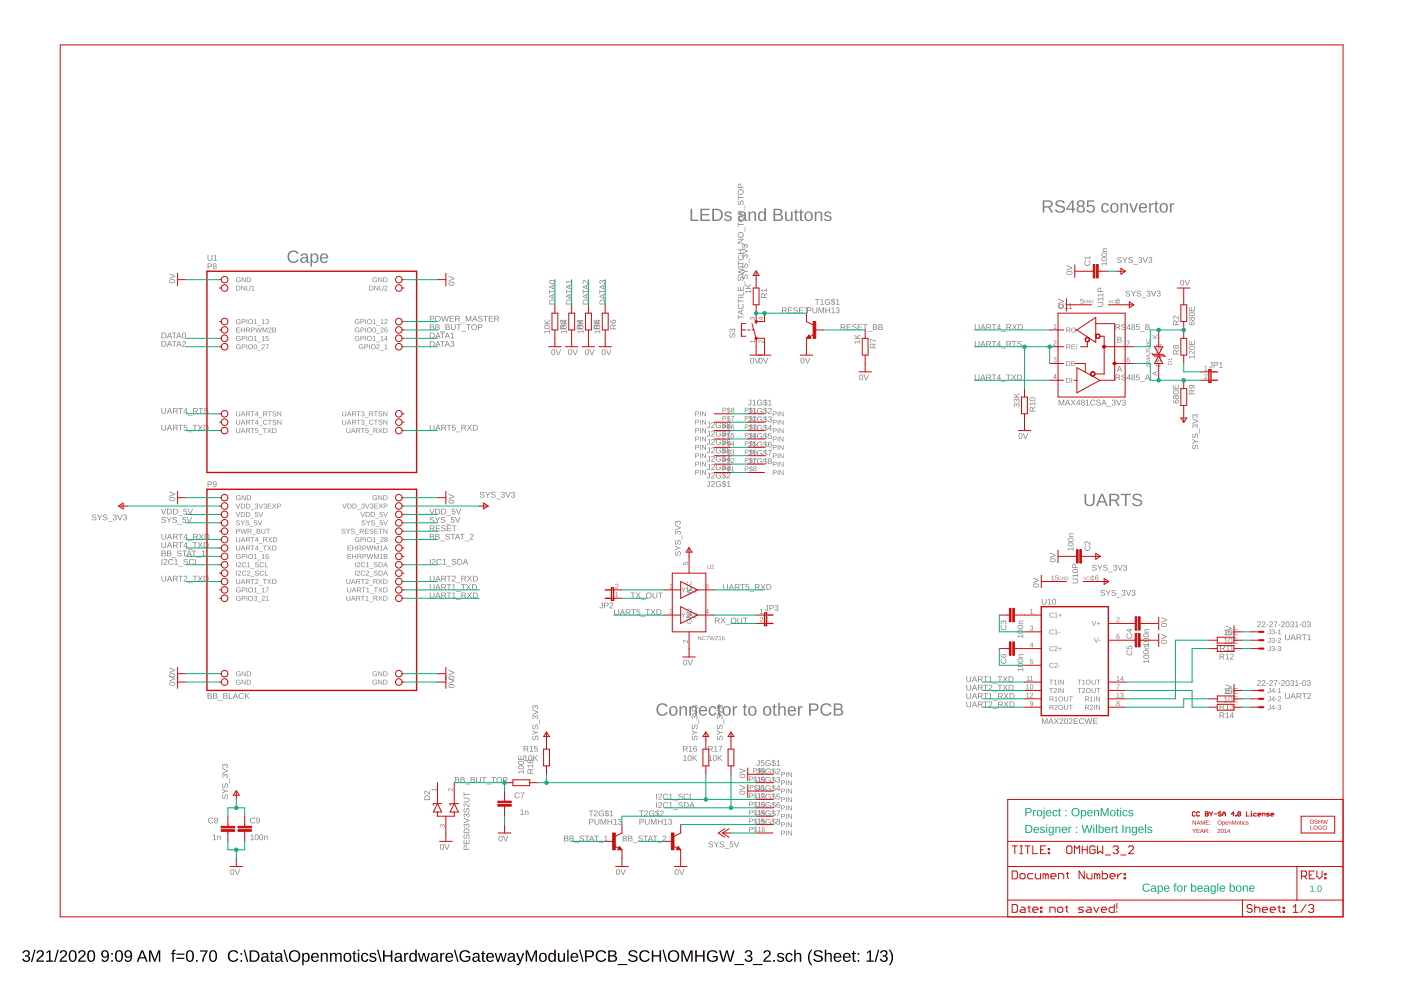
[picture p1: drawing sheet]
<svg xmlns="http://www.w3.org/2000/svg" width="297mm" height="210mm" viewBox="0 0 297 210" stroke-linecap="round" stroke-linejoin="round" font-family="sans-serif">
<path d="M5 201.6a.71 .71 0 0 1 1.1-.1 .71 .71 0 0 1-.1 1.1l-.2 .1a.69 .69 0 0 1 .6 .9 .69 .69 0 0 1-1.1 .3l-.5-.4-.1-.2h.3a.49 .49 0 0 0 .7 .4 .49 .49 0 0 0 .2-.8l-.6-.1v-.3a.47 .47 0 0 0 .7-.2 .47 .47 0 0 0-.3-.6 .47 .47 0 0 0-.6 .4h-.3zM7.3 201.4h.2l-.7 2.6h-.2zM8 201.6a.79 .79 0 0 1 1.2 .2 .79 .79 0 0 1-.4 1.1l-.7 .8h1.2v.2h-1.6l.1-.4 .5-.6a.72 .72 0 0 0 .4-1.2l-.5 .1-.1 .3h-.4zM9.8 201.9l.6-.4h.3v2.2h.6v.2h-1.5v-.2h.6v-1.9l-.6 .4zM12.2 201.4h.3l-.7 2.6h-.3zM12.9 201.6a.79 .79 0 0 1 1.2 .2 .79 .79 0 0 1-.4 1.1l-.7 .8h1.2v.2h-1.6l.1-.4 .6-.6a.72 .72 0 0 0 .3-1.2l-.5 .1-.1 .3h-.4zM14.9 201.6a.91 .91 0 0 1 1.1 .1 .91 .91 0 0 1 .2 1 .89 .89 0 0 1-.3 1.1 .89 .89 0 0 1-1.1-.2l-.2-.5v-.8zM15.1 201.8a1.65 1.65 0 0 0 .1 1.9h.2a1.12 1.12 0 0 0 .5-1.6l-.3-.4zM16.8 201.6a.79 .79 0 0 1 1.3 .2 .79 .79 0 0 1-.5 1.1l-.7 .8h1.3v.2h-1.6l.1-.4 .5-.6a.72 .72 0 0 0 .4-1.2l-.6 .1-.1 .3h-.3zM18.9 201.6a.91 .91 0 0 1 1 .1 .91 .91 0 0 1 .3 1 .89 .89 0 0 1-.4 1.1 .89 .89 0 0 1-1.1-.2l-.2-.5v-.8zM19 201.8a1.65 1.65 0 0 0 .2 1.9h.1a1.12 1.12 0 0 0 .5-1.6l-.3-.4zM21.7 201.7a.89 .89 0 0 1 1.1-.1 .89 .89 0 0 1 .3 1.1 .94 .94 0 0 1-.3 1 .94 .94 0 0 1-1.1 0l-.2-.3h.3a.52 .52 0 0 0 .7 .3 .52 .52 0 0 0 .3-.7v-.3a.78 .78 0 0 1-1.2 .2 .78 .78 0 0 1 .1-1.2zM21.7 202.3a.55 .55 0 0 0 1.1 0 .55 .55 0 0 0-1.1 0zM23.6 202.1h.3v.3h-.3zM23.6 203.6h.3v.3h-.3zM24.8 201.6a.91 .91 0 0 1 1 .1 .91 .91 0 0 1 .3 1 .89 .89 0 0 1-.4 1.1 .89 .89 0 0 1-1.1-.2l-.2-.5v-.8zM24.9 201.8a1.65 1.65 0 0 0 .2 1.9h.1a1.12 1.12 0 0 0 .5-1.6l-.3-.4zM26.6 201.7a.89 .89 0 0 1 1.1-.1 .89 .89 0 0 1 .3 1.1 .94 .94 0 0 1-.3 1 .94 .94 0 0 1-1.1 0l-.2-.3h.3a.52 .52 0 0 0 .7 .3 .52 .52 0 0 0 .3-.7v-.3a.78 .78 0 0 1-1.2 .2 .78 .78 0 0 1 .1-1.2zM26.6 202.3a.55 .55 0 0 0 1.1 0 .55 .55 0 0 0-1.1 0zM30 201.5h.3l1 2.4h-.3l-.3-.7h-1.1l-.3 .7h-.3zM30.1 201.7l-.4 1.3h.9zM31.6 201.5h.4l.8 2.1 .8-2.1h.4v2.4h-.3v-2.1l-.8 2.1h-.2l-.8-2.1v2.1h-.3zM36.7 201.5l.5-.1v.2l-.3 .2v.3h.3v.2h-.3v1.6h-.4v-1.6h-.2v-.2h.2zM37.4 202.2h1.7v.2h-1.7zM37.4 203.1h1.7v.2h-1.7zM39.8 201.6a.91 .91 0 0 1 1 .1 .91 .91 0 0 1 .3 1 .89 .89 0 0 1-.3 1.1 .89 .89 0 0 1-1.2-.2l-.2-.5v-.8zM40 201.8a1.65 1.65 0 0 0 .1 1.9h.2a1.12 1.12 0 0 0 .4-1.6l-.3-.4zM41.6 203.5h.3v.4h-.3zM42.4 201.5h1.6l-.7 1.6-.1 .8h-.3a3.8 3.8 0 0 1 .8-2.1h-1.3zM44.7 201.6a.91 .91 0 0 1 1.1 .1 .91 .91 0 0 1 .2 1 .89 .89 0 0 1-.3 1.1 .89 .89 0 0 1-1.2-.2l-.1-.5v-.8zM44.9 201.8a1.65 1.65 0 0 0 .1 1.9h.2a1.12 1.12 0 0 0 .4-1.6l-.3-.4zM48.6 201.8a1.21 1.21 0 0 1 1.9 .3l-.3 .1a.9 .9 0 0 0-1.3-.3 .9 .9 0 0 0-.2 1.3 .84 .84 0 0 0 .8 .5 .84 .84 0 0 0 .8-.5l.2 .1a1.25 1.25 0 0 1-1.8 .4 1.25 1.25 0 0 1-.1-1.9zM51 202.1h.3v.3h-.3zM51 203.6h.3v.3h-.3zM51.7 201.4h.2l.7 2.6h-.2zM52.9 201.5h.8a1.22 1.22 0 0 1 1.3 1.2 1.22 1.22 0 0 1-1.2 1.2h-.9zM53.3 201.8v1.9h.5a1 1 0 0 0 .9-1.3 1 1 0 0 0-1.4-.6zM55.7 202.1a.74 .74 0 0 1 .7-.1 .74 .74 0 0 1 .5 .6v1l.3 .1v.2h-.4l-.2-.3a.63 .63 0 0 1-.8 .4 .63 .63 0 0 1-.4-.8 .63 .63 0 0 1 .7-.4h.5a.42 .42 0 0 0-.3-.5 .42 .42 0 0 0-.6 .3l-.3-.1zM55.8 203.1a.41 .41 0 0 0 .1 .7 .41 .41 0 0 0 .6-.4l.1-.4zM57.5 201.6h.2v.5h.4v.2h-.4v1.2l.1 .2h.3v.2h-.5l-.1-.1-.1-1.5h-.2v-.2h.2zM58.6 202.1a.74 .74 0 0 1 .8-.1 .74 .74 0 0 1 .4 .6v1l.3 .1v.2h-.4l-.2-.3a.63 .63 0 0 1-.8 .4 .63 .63 0 0 1-.4-.8 .63 .63 0 0 1 .8-.4h.4a.42 .42 0 0 0-.3-.5 .42 .42 0 0 0-.5 .3l-.3-.1zM58.7 203.1a.41 .41 0 0 0 .2 .7 .41 .41 0 0 0 .5-.4l.1-.4zM60.1 201.4h.3l.7 2.6h-.3zM61.2 202.7a1.25 1.25 0 0 1 2.5 0 1.25 1.25 0 0 1-2.5 0zM61.8 202a.95 .95 0 0 0 0 1.4 .95 .95 0 0 0 1.4-.2 .95 .95 0 0 0-.1-1.2 .95 .95 0 0 0-1.3 0zM64.1 202.1h.3v.3a.71 .71 0 0 1 .9-.3 .71 .71 0 0 1 .4 .9 .76 .76 0 0 1-1 .9l-.3-.3v1.1h-.3zM64.6 202.3a.84 .84 0 0 0 .3 1.4 .83 .83 0 0 0 0-1.4zM66.2 202.3a.85 .85 0 0 1 1-.2 .85 .85 0 0 1 .4 1h-1.3a.54 .54 0 0 0 .3 .6 .54 .54 0 0 0 .7-.3l.3 .1a.92 .92 0 0 1-1.4 .3 .92 .92 0 0 1-.2-1.3zM66.4 202.4l-.1 .4h1l-.3-.5zM68 202.1h.3v.3a.63 .63 0 0 1 .7-.4 .63 .63 0 0 1 .5 .7v1.2h-.3v-1.2a.45 .45 0 0 0-.5-.5 .45 .45 0 0 0-.4 .6v1.1h-.3zM70 202.1h.3v.3a.58 .58 0 0 1 .5-.4 .58 .58 0 0 1 .5 .4 .58 .58 0 0 1 .7-.4 .58 .58 0 0 1 .4 .7v1.2h-.3v-1.4a.41 .41 0 0 0-.5-.2 .41 .41 0 0 0-.2 .5v1.1h-.3l-.1-1.4a.41 .41 0 0 0-.5-.2 .41 .41 0 0 0-.2 .5v1.1h-.3zM73 202.3a.94 .94 0 0 1 1.5 .5 .94 .94 0 0 1-1.1 1.1l-.4-.2-.2-.4zM73.4 202.3a.86 .86 0 0 0 .2 1.4 .79 .79 0 0 0 .6-.7 .79 .79 0 0 0-.5-.8zM75 201.6h.2v.5h.4v.2h-.4v1.2l.1 .2h.3v.2h-.5l-.1-.1-.1-1.5h-.2v-.2h.2zM75.9 201.4h.3v.3h-.3zM75.9 202.1h.3v1.8h-.3zM76.8 202.3a.76 .76 0 0 1 1.3 .3h-.3a.48 .48 0 0 0-.7-.3 .48 .48 0 0 0-.2 .7 .48 .48 0 0 0 .2 .7 .48 .48 0 0 0 .7-.4l.3 .1a.79 .79 0 0 1-1 .5 .79 .79 0 0 1-.5-.9zM78.5 202.2a.85 .85 0 0 1 1.3 .3h-.3a.39 .39 0 0 0-.5-.3 .39 .39 0 0 0-.3 .5l.2 .1a.67 .67 0 0 1 .7 .2 .67 .67 0 0 1 .1 .7 .91 .91 0 0 1-1.4-.2l.3-.1a.45 .45 0 0 0 .5 .4 .45 .45 0 0 0 .3-.6h-.1a.82 .82 0 0 1-.9-.8zM79.9 201.4h.3l.7 2.6h-.3zM81.2 201.5h.3v1h1.4v-1h.3v2.4h-.3v-1.1h-1.4v1.1h-.3zM83.9 202.1a.74 .74 0 0 1 .8-.1 .74 .74 0 0 1 .5 .6v1l.2 .1v.2h-.3l-.2-.3a.63 .63 0 0 1-.8 .4 .63 .63 0 0 1-.5-.8 .63 .63 0 0 1 .8-.4h.5a.42 .42 0 0 0-.3-.5 .42 .42 0 0 0-.6 .3l-.3-.1zM84.1 203.1a.41 .41 0 0 0 .1 .7 .41 .41 0 0 0 .6-.4l.1-.4zM85.7 202.1h.3v.3l.2-.3 .4-.1v.3h-.4l-.2 .3v1.3h-.3zM86.9 202.3l.6-.3 .5 .3v-.9h.4v2.5h-.3l-.1-.3a.71 .71 0 0 1-.9 .3 .71 .71 0 0 1-.3-.9zM87.2 202.4a.91 .91 0 0 0 .3 1.3 .79 .79 0 0 0 .5-.7 .79 .79 0 0 0-.5-.8zM88.6 202.1h.3l.4 1.6 .4-1.6h.3l.4 1.6 .4-1.6h.3l-.5 1.8h-.3l-.4-1.6-.4 1.6h-.4zM91.6 202.1a.74 .74 0 0 1 .8-.1 .74 .74 0 0 1 .4 .6v1l.3 .1v.2h-.4l-.2-.3a.63 .63 0 0 1-.8 .4 .63 .63 0 0 1-.4-.8 .63 .63 0 0 1 .8-.4h.4a.42 .42 0 0 0-.3-.5 .42 .42 0 0 0-.5 .3l-.3-.1zM91.7 203.1a.41 .41 0 0 0 .2 .7 .41 .41 0 0 0 .5-.4l.1-.4zM93.3 202.1h.3l.1 .3 .1-.3 .4-.1v.3h-.3l-.2 .3v1.3h-.3zM94.7 202.3a.85 .85 0 0 1 1-.2 .85 .85 0 0 1 .4 1h-1.3a.54 .54 0 0 0 .3 .6 .54 .54 0 0 0 .7-.3l.2 .1a.92 .92 0 0 1-1.3 .3 .92 .92 0 0 1-.2-1.3zM94.9 202.4l-.1 .4h1l-.3-.5zM96.2 201.4h.3l.7 2.6h-.2zM97.7 201.8a1.27 1.27 0 0 1 2 .2l-.4 .1a.93 .93 0 0 0-1.3-.2 .93 .93 0 0 0-.2 1.3 1.03 1.03 0 0 0 1.6 .2v-.4h-.7v-.3h1v.8a1.33 1.33 0 0 1-1.9 .2 1.33 1.33 0 0 1-.1-1.9zM100.4 202.1a.74 .74 0 0 1 .8-.1 .74 .74 0 0 1 .5 .6v1l.2 .1v.2h-.3l-.2-.3a.63 .63 0 0 1-.8 .4 .63 .63 0 0 1-.5-.8 .63 .63 0 0 1 .8-.4h.5a.42 .42 0 0 0-.3-.5 .42 .42 0 0 0-.6 .3l-.3-.1zM100.6 203.1a.41 .41 0 0 0 .1 .7 .41 .41 0 0 0 .6-.4l.1-.4zM102.3 201.6h.2v.5h.4v.2h-.4v1.2l.1 .2h.3v.2h-.5l-.1-.1-.1-1.5h-.2v-.2h.2zM103.3 202.3a.85 .85 0 0 1 1-.2 .85 .85 0 0 1 .4 1h-1.3a.54 .54 0 0 0 .3 .6 .54 .54 0 0 0 .7-.3l.3 .1a.92 .92 0 0 1-1.3 .3 .92 .92 0 0 1-.2-1.3zM103.6 202.4l-.2 .4h1l-.3-.5zM104.9 202.1h.3l.4 1.6 .4-1.6h.3l.4 1.6 .5-1.6h.3l-.6 1.8h-.3l-.4-1.6-.4 1.6h-.4zM107.9 202.1a.74 .74 0 0 1 .8-.1 .74 .74 0 0 1 .4 .6v1l.3 .1v.2h-.4l-.2-.3a.63 .63 0 0 1-.8 .4 .63 .63 0 0 1-.4-.8 .63 .63 0 0 1 .8-.4h.4a.42 .42 0 0 0-.3-.5 .42 .42 0 0 0-.5 .3l-.3-.1zM108.1 203.1a.41 .41 0 0 0 .1 .7 .41 .41 0 0 0 .5-.4l.1-.4zM109.4 202.1h.4l.5 1.5 .5-1.5h.4l-.7 1.8a.79 .79 0 0 1-1 .7v-.2h.4l.3-.5zM111.5 201.5h.4l.8 2.1 .7-2.1h.4v2.4h-.3l.1-2.1-.8 2.1h-.3l-.7-2.1v2.1h-.3zM114.5 202.3a.94 .94 0 0 1 1.5 .5 .94 .94 0 0 1-1.2 1.1l-.3-.2-.2-.4zM114.8 202.3a.86 .86 0 0 0 .3 1.4 .79 .79 0 0 0 .5-.7 .79 .79 0 0 0-.5-.8zM116.4 202.3l.5-.3 .6 .3v-.9h.3v2.5h-.3v-.3a.71 .71 0 0 1-.9 .3 .71 .71 0 0 1-.4-.9zM116.7 202.4a.91 .91 0 0 0 .3 1.3 .79 .79 0 0 0 .5-.7 .79 .79 0 0 0-.5-.8zM118.3 202.1h.3v1.1a.45 .45 0 0 0 .5 .5 .45 .45 0 0 0 .4-.6v-1h.3v1.8h-.3v-.3a.63 .63 0 0 1-.7 .3 .63 .63 0 0 1-.5-.6zM120.3 201.4h.3v2.5h-.3zM121.2 202.3a.85 .85 0 0 1 1-.2 .85 .85 0 0 1 .4 1h-1.3a.54 .54 0 0 0 .3 .6 .54 .54 0 0 0 .7-.3l.3 .1a.92 .92 0 0 1-1.4 .3 .92 .92 0 0 1-.1-1.3zM121.4 202.4l-.1 .4h1l-.3-.5zM122.8 201.4h.2l.8 2.6h-.3zM124 201.5a2.12 2.12 0 0 1 1.7 .2 .76 .76 0 0 1 .2 .8 .76 .76 0 0 1-.8 .5h-.7v.9h-.4zM124.4 201.8v.9h.9a.49 .49 0 0 0 0-.9zM126.6 201.8a1.21 1.21 0 0 1 1.9 .3l-.3 .1a.9 .9 0 0 0-1.3-.3 .9 .9 0 0 0-.2 1.3 .84 .84 0 0 0 .8 .5 .84 .84 0 0 0 .8-.5l.2 .1a1.25 1.25 0 0 1-1.8 .4 1.25 1.25 0 0 1-.1-1.9zM129 201.5a1.58 1.58 0 0 1 1.6 .3l.1 .5-.5 .3a.66 .66 0 0 1 .6 .8 .66 .66 0 0 1-.9 .5h-.9zM129.3 201.8v.7h.5a.42 .42 0 0 0 .5-.1 .42 .42 0 0 0 0-.5l-.2-.1zM129.3 202.8v.9l1.1-.2a.43 .43 0 0 0-.2-.7zM131 204.4h2v.2h-2zM133.4 201.7a1.11 1.11 0 0 1 1.7 .3l-.3 .1a.63 .63 0 0 0-.6-.4 .63 .63 0 0 0-.6 .5l.7 .3a.75 .75 0 0 1 .9 .8 .75 .75 0 0 1-1 .7 .89 .89 0 0 1-1.1-.7h.4a.73 .73 0 0 0 .7 .4 .73 .73 0 0 0 .6-.5l-.7-.4a.72 .72 0 0 1-.7-1.1zM135.8 201.8a1.21 1.21 0 0 1 1.9 .3l-.3 .1a.9 .9 0 0 0-1.3-.3 .9 .9 0 0 0-.1 1.3 .84 .84 0 0 0 .7 .5 .84 .84 0 0 0 .8-.5l.3 .1a1.25 1.25 0 0 1-1.9 .4 1.25 1.25 0 0 1-.1-1.9zM138.2 201.5h.3v1h1.3v-1h.4v2.4h-.4v-1.1h-1.3v1.1h-.3zM140.5 201.4h.2l.7 2.6h-.2zM141.5 202.7a1.25 1.25 0 0 1 2.5 0 1.25 1.25 0 0 1-2.5 0zM142.2 202a.95 .95 0 0 0 0 1.4 .95 .95 0 0 0 1.4-.2 .95 .95 0 0 0-.2-1.2 .95 .95 0 0 0-1.2 0zM144.5 201.5h.4l.8 2.1 .7-2.1h.4v2.4h-.3l.1-2.1-.8 2.1h-.3l-.7-2.1v2.1h-.3zM147.4 201.5h.3v1h1.4v-1h.3v2.4h-.3v-1.1h-1.4v1.1h-.3zM150.2 201.8a1.27 1.27 0 0 1 1.9 .2l-.3 .1a.93 .93 0 0 0-1.3-.2 .93 .93 0 0 0-.2 1.3 1.03 1.03 0 0 0 1.6 .2v-.4h-.8v-.3h1.1v.8a1.33 1.33 0 0 1-1.9 .2 1.33 1.33 0 0 1-.1-1.9zM152.4 201.5h.4l.6 2.1 .5-2.1h.4l.5 2.1 .6-2.1h.4l-.8 2.4h-.4l-.5-2-.5 2h-.4zM155.7 204.4h2.1v.2h-2.1zM158.2 201.6a.71 .71 0 0 1 1-.1 .71 .71 0 0 1 0 1.1l-.2 .1a.69 .69 0 0 1 .5 .9 .69 .69 0 0 1-1 .3l-.6-.4v-.2h.3a.49 .49 0 0 0 .7 .4 .49 .49 0 0 0 .2-.8l-.7-.1v-.3a.47 .47 0 0 0 .7-.2 .47 .47 0 0 0-.3-.6 .47 .47 0 0 0-.6 .4h-.3zM159.6 204.4h2.1v.2h-2.1zM162.1 201.6a.79 .79 0 0 1 1.2 .2 .79 .79 0 0 1-.4 1.1l-.7 .8h1.3v.2h-1.7l.1-.4 .6-.6a.72 .72 0 0 0 .3-1.2l-.5 .1-.1 .3h-.3zM164 203.5h.3v.4h-.3zM165 202.2a.85 .85 0 0 1 1.2 .3h-.3a.39 .39 0 0 0-.4-.3 .39 .39 0 0 0-.3 .5l.2 .1a.67 .67 0 0 1 .7 .2 .67 .67 0 0 1 .1 .7 .91 .91 0 0 1-1.5-.2l.3-.1a.45 .45 0 0 0 .5 .4 .45 .45 0 0 0 .4-.6h-.1a.82 .82 0 0 1-1-.8zM166.7 202.3a.76 .76 0 0 1 1.3 .3h-.3a.48 .48 0 0 0-.6-.3 .48 .48 0 0 0-.2 .7 .48 .48 0 0 0 .2 .7 .48 .48 0 0 0 .6-.4l.4 .1a.79 .79 0 0 1-1 .5 .79 .79 0 0 1-.6-.9zM168.4 201.4h.3v1a.63 .63 0 0 1 .7-.4 .63 .63 0 0 1 .5 .7v1.2h-.3v-1.2a.45 .45 0 0 0-.5-.5 .45 .45 0 0 0-.4 .6v1.1h-.3zM171.9 201.4h.3a2.48 2.48 0 0 0 0 3.3 1.06 1.06 0 0 1-.8-1.1 2.47 2.47 0 0 1 .5-2.2zM172.7 201.7a1.11 1.11 0 0 1 1.7 .3l-.3 .1a.63 .63 0 0 0-.7-.4 .63 .63 0 0 0-.5 .5l.6 .3a.75 .75 0 0 1 1 .8 .75 .75 0 0 1-1 .7 .89 .89 0 0 1-1.1-.7h.4a.73 .73 0 0 0 .7 .4 .73 .73 0 0 0 .6-.5l-.7-.4a.72 .72 0 0 1-.7-1.1zM174.9 201.4h.3v1a.63 .63 0 0 1 .7-.4 .63 .63 0 0 1 .5 .7v1.2h-.3v-1.2a.45 .45 0 0 0-.5-.5 .45 .45 0 0 0-.4 .6v1.1h-.3zM177 202.3a.85 .85 0 0 1 1-.2 .85 .85 0 0 1 .4 1h-1.3a.54 .54 0 0 0 .3 .6 .54 .54 0 0 0 .7-.3l.3 .1a.92 .92 0 0 1-1.4 .3 .92 .92 0 0 1-.2-1.3zM177.2 202.4l-.1 .4h1l-.3-.5zM178.9 202.3a.85 .85 0 0 1 1.1-.2 .85 .85 0 0 1 .4 1h-1.4a.54 .54 0 0 0 .4 .6 .54 .54 0 0 0 .6-.3l.3 .1a.92 .92 0 0 1-1.3 .3 .92 .92 0 0 1-.2-1.3zM179.2 202.4l-.2 .4h1l-.3-.5zM180.9 201.6h.2v.5h.4v.2h-.4v1.2l.1 .2h.3v.2h-.5l-.2-.1v-1.5h-.2v-.2h.2zM181.8 202.1h.4v.3h-.4zM181.8 203.6h.4v.3h-.4zM183.8 201.9l.6-.4h.3v2.2h.6v.2h-1.6v-.2h.7v-1.9l-.6 .4zM186.1 201.4h.3l-.7 2.6h-.3zM186.8 201.6a.71 .71 0 0 1 1.1-.1 .71 .71 0 0 1 0 1.1l-.2 .1a.69 .69 0 0 1 .5 .9 .69 .69 0 0 1-1 .3l-.6-.4v-.2h.3a.49 .49 0 0 0 .6 .4 .49 .49 0 0 0 .3-.8l-.7-.1v-.3a.47 .47 0 0 0 .7-.2 .47 .47 0 0 0-.3-.6 .47 .47 0 0 0-.6 .4h-.3zM188.4 201.4a1.06 1.06 0 0 1 .9 1 2.47 2.47 0 0 1-.6 2.3h-.3a2.48 2.48 0 0 0 0-3.3z" fill="#000"/>
<g fill="#808080">
<path d="M255.4 77.7l.4-.1v.9l.2 .1h-.6l.2-.1v-.8l-.2 .2z"/>
<path d="M255.4 79.4a.35 .35 0 0 1 .6 .2 .35 .35 0 0 1-.3 .4l-.2 .3h.5v.1h-.7l.5-.6a.21 .21 0 0 0-.1-.4 .2 .2 0 0 0-.2 .2h-.2z"/>
<path d="M223.4 68.8l.4-.1v.9l.2 .1h-.6l.2-.1v-.8l-.2 .2z"/>
<path d="M223.4 72.3a.35 .35 0 0 1 .6 .1 .35 .35 0 0 1-.3 .5l-.2 .3h.5v.1h-.7l.5-.6a.21 .21 0 0 0-.1-.4 .2 .2 0 0 0-.2 .2h-.2z"/>
<path d="M223.4 75.8a.3 .3 0 0 1 .5 0 .3 .3 0 0 1-.1 .5 .28 .28 0 0 1 .2 .3 .28 .28 0 0 1-.3 .2l-.4-.2 .4 .1a.19 .19 0 0 0 .2-.2 .19 .19 0 0 0-.3-.1l-.1-.2a.2 .2 0 0 0 .3-.1 .2 .2 0 0 0-.1-.2 .2 .2 0 0 0-.2 .2l-.2-.1z"/>
<path d="M238.9 72.2h.6l-.3 1.1h-.1v-.2l.3-.8h-.5z"/>
<path d="M229.1 63.3h.6v.2h-.5v.3a.35 .35 0 0 1 .5 .1 .35 .35 0 0 1-.2 .5 .35 .35 0 0 1-.5-.3l.4 .2a.24 .24 0 0 0 .2-.4 .24 .24 0 0 0-.4 0h-.1z"/>
<path d="M244.4 71l.4 .4 .6-.5v.2l-.5 .4 .5 .1v.2h-1v-.2h.5z"/>
<path d="M218.4 129.3l.4-.2v.9l.3 .2h-.7l.3-.2v-.8l-.3 .2z"/>
<path d="M218.5 132.7a.3 .3 0 0 1 .5 0 .3 .3 0 0 1-.2 .5 .28 .28 0 0 1 .3 .3 .28 .28 0 0 1-.4 .2l-.3-.3 .3 .2a.19 .19 0 0 0 .2-.2 .19 .19 0 0 0-.2-.2l-.1-.1a.2 .2 0 0 0 .3-.1 .2 .2 0 0 0-.1-.2 .2 .2 0 0 0-.3 .1h-.1z"/>
<path d="M218.4 139.8h.6v.1h-.5v.3a.35 .35 0 0 1 .5 .2 .35 .35 0 0 1-.2 .5 .35 .35 0 0 1-.4-.3l.3 .1a.24 .24 0 0 0 .2-.3 .24 .24 0 0 0-.4-.1h-.1z"/>
<path d="M236.8 131a.35 .35 0 0 1 .5 .1 .35 .35 0 0 1-.3 .5l-.2 .2h.6v.1h-.7l.5-.6a.2 .2 0 0 0-.1-.3 .2 .2 0 0 0-.3 .2l-.1-.1z"/>
<path d="M236.7 145.1h.7l-.4 1h-.1v-.2l.4-.7h-.6z"/>
<path d="M95.1 167.2a.73 .73 0 0 1 .9 .5v-.6h.1v.7l-.6-.5a.21 .21 0 0 0-.4 .1 .2 .2 0 0 0 .2 .3v.1l-.3-.2z"/>
<path d="M91.5 167.4h.9l.1-.3v.7l-.1-.3h-.8l.2 .2h-.2z"/>
<path d="M93.3 174.9l.3-.1 .2 .2a.28 .28 0 0 1 .3-.3 .28 .28 0 0 1 .2 .4l-.3 .4 .2-.4a.19 .19 0 0 0-.2-.2 .19 .19 0 0 0-.2 .2l-.1 .1a.2 .2 0 0 0-.1-.3 .2 .2 0 0 0-.3 .2 .2 .2 0 0 0 .2 .2v.1l-.2-.2z"/>
<path d="M142 124l.4-.2v.9l.2 .1h-.6l.2-.1v-.8l-.2 .2z"/>
<path d="M142 129.2a.3 .3 0 0 1 .5 0 .3 .3 0 0 1-.1 .4 .28 .28 0 0 1 .2 .4 .28 .28 0 0 1-.3 .2l-.4-.3 .4 .2a.19 .19 0 0 0 .2-.3 .19 .19 0 0 0-.3-.1v-.1a.2 .2 0 0 0 .3-.1 .2 .2 0 0 0-.2-.3 .2 .2 0 0 0-.2 .2h-.2z"/>
<path d="M144.8 119.2h.1v.4l.4 .1a.35 .35 0 0 1 .1-.6 .35 .35 0 0 1 .5 .3 .35 .35 0 0 1-.3 .4l.2-.3a.24 .24 0 0 0-.4-.2 .24 .24 0 0 0 0 .4v.1h-.6z"/>
<path d="M144.9 135.8a.73 .73 0 0 1 .8 .4v-.5h.1v.6l-.6-.4a.2 .2 0 0 0-.3 0 .2 .2 0 0 0 .2 .3v.1l-.3-.2z"/>
<path d="M161.2 129.3l.3-.2v.9l.3 .2h-.7l.3-.2v-.8l-.2 .2z"/>
<path d="M161.2 131a.35 .35 0 0 1 .5 .1 .35 .35 0 0 1-.3 .5l-.2 .2h.6v.1h-.7l.5-.6a.2 .2 0 0 0-.1-.3 .2 .2 0 0 0-.3 .2l-.1-.1z"/>
<path d="M130.5 125.7l.4-.1v.9l.2 .1h-.6l.2-.1v-.8l-.2 .2z"/>
<path d="M130.5 123.8a.35 .35 0 0 1 .6 .2 .35 .35 0 0 1-.3 .5l-.2 .2h.5v.1h-.7l.5-.6a.2 .2 0 0 0 0-.3 .2 .2 0 0 0-.3 .2l-.2-.1z"/>
<path d="M159 72.3h1l.1-.3v.7l-.1-.3h-.8l.1 .3h-.1z"/>
<path d="M159.1 67.3l.3-.1 .1 .2a.28 .28 0 0 1 .4-.2 .28 .28 0 0 1 .2 .3l-.3 .4 .2-.4a.19 .19 0 0 0-.2-.2 .19 .19 0 0 0-.2 .3h-.1a.2 .2 0 0 0-.1-.3 .2 .2 0 0 0-.3 .2 .2 .2 0 0 0 .2 .2v.2l-.3-.3z"/>
<path d="M160.9 72.2a.73 .73 0 0 1 .8 .4v-.5h.1v.6l-.6-.4a.2 .2 0 0 0-.3 0 .2 .2 0 0 0 .2 .3v.1l-.3-.2z"/>
<path d="M61.3 53.5a1.29 1.29 0 0 1 2 .2l-.3 .2a.99 .99 0 0 0-1.4-.2 .99 .99 0 0 0-.1 1.4 .99 .99 0 0 0 1.4 .1l.2-.3 .2 .2a1.33 1.33 0 0 1-1.9 .4 1.33 1.33 0 0 1-.1-2zM64 53.8a.79 .79 0 0 1 .8-.1 .79 .79 0 0 1 .5 .7v1l.3 .1v.2h-.4l-.2-.3a.68 .68 0 0 1-.9 .4 .68 .68 0 0 1-.4-.8 .68 .68 0 0 1 .8-.5h.4a.45 .45 0 0 0-.3-.5 .45 .45 0 0 0-.5 .3l-.4-.1zM64.1 54.9a.41 .41 0 0 0 0 .6 .41 .41 0 0 0 .7-.2l.1-.5zM65.8 53.7h.3l.1 .4a.76 .76 0 0 1 .9-.3 .76 .76 0 0 1 .4 .9 .81 .81 0 0 1-1 1l-.3-.3v1.1h-.4zM66.4 54.1a1.06 1.06 0 0 0 .1 1.4 .76 .76 0 0 0 .6-1.2l-.2-.3zM68.1 54a.91 .91 0 0 1 1.1-.2 .91 .91 0 0 1 .4 1h-1.4a.58 .58 0 0 0 .3 .7 .58 .58 0 0 0 .8-.3l.2 .1a.95 .95 0 0 1-1.2 .4 .95 .95 0 0 1-.4-1.3zM68.3 54.1l-.1 .5h1.1l-.4-.6z"/>
<path d="M146.4 44.3h.4v2.3h1.3v.2h-1.7zM148.5 44.3h2v.2h-1.6v.9h1.5v.3h-1.5v.9h1.6v.2h-2zM151 44.3h.9a1.3 1.3 0 0 1 1.3 1.2 1.3 1.3 0 0 1-1.2 1.3h-1zM151.4 44.5v2.1h.5a1.02 1.02 0 0 0 1-1.1 1.02 1.02 0 0 0-1-1zM153.8 45a.9 .9 0 0 1 1.3 .3l-.3 .1a.42 .42 0 0 0-.5-.4 .42 .42 0 0 0-.3 .5l.2 .1a.71 .71 0 0 1 .8 .3 .71 .71 0 0 1 .1 .7 .97 .97 0 0 1-1.6-.2l.3-.1a.48 .48 0 0 0 .6 .4 .48 .48 0 0 0 .4-.6h-.1a.87 .87 0 0 1-1.1-.9zM156.8 45a.79 .79 0 0 1 .9-.2 .79 .79 0 0 1 .5 .7v1l.3 .1v.2h-.5l-.2-.3a.68 .68 0 0 1-.8 .4 .68 .68 0 0 1-.5-.8 .68 .68 0 0 1 .9-.5h.4a.45 .45 0 0 0-.3-.5 .45 .45 0 0 0-.6 .3h-.3zM157 46a.41 .41 0 0 0 0 .6 .41 .41 0 0 0 .6-.1l.2-.6zM158.7 44.9h.3v.3a.67 .67 0 0 1 .8-.4 .67 .67 0 0 1 .5 .7v1.3h-.3v-1.2a.48 .48 0 0 0-.6-.6 .48 .48 0 0 0-.4 .7v1.1h-.3zM160.9 45.1a.71 .71 0 0 1 1.2 .1v-1.1h.3v2.7h-.3v-.3a.76 .76 0 0 1-1 .3 .76 .76 0 0 1-.4-.9zM161.3 45.1a1.25 1.25 0 0 0 0 1.5 .78 .78 0 0 0 .8-.5 .78 .78 0 0 0-.2-.8l-.2-.2zM164 44.3a1.69 1.69 0 0 1 1.8 .3 .61 .61 0 0 1-.4 .9 .71 .71 0 0 1 .6 .8 .71 .71 0 0 1-1 .5h-1zM164.3 44.5v.9h.6a.43 .43 0 0 0 .6-.5 .43 .43 0 0 0-.6-.4zM164.3 45.6v1l1.1-.1a.45 .45 0 0 0 .2-.7l-.2-.1zM166.4 44.9h.4v1.2a.48 .48 0 0 0 .5 .6 .48 .48 0 0 0 .4-.7v-1.1h.3v1.9h-.3v-.3a.67 .67 0 0 1-.8 .4 .67 .67 0 0 1-.5-.7zM168.7 44.4h.2v.5h.4v.2h-.4v1.3l.1 .2h.3v.2h-.5l-.2-.1v-1.6h-.2v-.2h.2zM169.7 44.4h.3v.5h.3v.2h-.3v1.3l.1 .2h.3v.2h-.6l-.1-.1-.1-1.6h-.2v-.2h.2zM170.8 45.1a.95 .95 0 0 1 1.2-.1 .95 .95 0 0 1 .3 1.2 .95 .95 0 0 1-1.3 .6 .95 .95 0 0 1-.4-1.4zM171.1 45.2a.91 .91 0 0 0 .3 1.4 .84 .84 0 0 0 .6-.7 .84 .84 0 0 0-.6-.8zM172.7 44.9h.3l.1 .3a.67 .67 0 0 1 .7-.4 .67 .67 0 0 1 .5 .7v1.3h-.3v-1.2a.48 .48 0 0 0-.5-.6 .48 .48 0 0 0-.4 .7v1.1h-.4zM175 45a.9 .9 0 0 1 1.3 .3l-.3 .1a.42 .42 0 0 0-.5-.4 .42 .42 0 0 0-.3 .5l.2 .1a.71 .71 0 0 1 .7 .3 .71 .71 0 0 1 .1 .7 .97 .97 0 0 1-1.5-.2l.3-.1a.48 .48 0 0 0 .5 .4 .48 .48 0 0 0 .4-.6h-.1a.87 .87 0 0 1-1-.9z"/>
<path d="M139.5 149.5a1.29 1.29 0 0 1 2 .2l-.3 .2a.99 .99 0 0 0-1.4-.2 .99 .99 0 0 0-.1 1.4 .99 .99 0 0 0 1.4 .1l.2-.3 .3 .2a1.33 1.33 0 0 1-2 .4 1.33 1.33 0 0 1-.1-2zM142.1 150a.95 .95 0 0 1 1.2-.1 .95 .95 0 0 1 .3 1.2 .95 .95 0 0 1-1.3 .6 .95 .95 0 0 1-.4-1.4zM142.4 150a.91 .91 0 0 0 .3 1.5 .84 .84 0 0 0 .6-.8 .84 .84 0 0 0-.5-.8zM144.1 149.7h.3v.4a.67 .67 0 0 1 .7-.4 .67 .67 0 0 1 .6 .7v1.3h-.4v-1.2a.48 .48 0 0 0-.5-.6 .48 .48 0 0 0-.4 .7v1.1h-.3zM146.1 149.7h.4v.4a.67 .67 0 0 1 .7-.4 .67 .67 0 0 1 .5 .7v1.3h-.3v-1.2a.48 .48 0 0 0-.5-.6 .48 .48 0 0 0-.4 .7v1.1h-.3zM148.4 150a.91 .91 0 0 1 1.1-.2 .91 .91 0 0 1 .4 1h-1.4a.58 .58 0 0 0 .4 .7 .58 .58 0 0 0 .7-.3l.3 .1a.95 .95 0 0 1-1.3 .4 .95 .95 0 0 1-.4-1.3zM148.7 150.1l-.2 .5h1.1l-.3-.6zM150.5 150a.81 .81 0 0 1 1.4 .3h-.4a.51 .51 0 0 0-.7-.3 .51 .51 0 0 0-.2 .7 .51 .51 0 0 0 .2 .8 .51 .51 0 0 0 .7-.4h.4a.84 .84 0 0 1-1 .6 .84 .84 0 0 1-.7-1zM152.4 149.3h.2v.4h.4v.3h-.4v1.2l.1 .3h.3v.2h-.6l-.1-.1v-1.6h-.3v-.3h.3zM153.4 150a.95 .95 0 0 1 1.2-.1 .95 .95 0 0 1 .3 1.2 .95 .95 0 0 1-1.3 .6 .95 .95 0 0 1-.4-1.4zM153.8 150a.91 .91 0 0 0 .3 1.5 .84 .84 0 0 0 .5-.8 .84 .84 0 0 0-.5-.8zM155.4 149.7h.3v.4l.2-.3 .4-.1v.3l-.4 .1-.1 .2-.1 1.4h-.3zM157.8 149.3h.2v.4h.4v.3h-.4v1.2l.1 .3h.3v.2h-.5l-.2-.1v-1.6h-.2v-.3h.2zM158.8 150a.95 .95 0 0 1 1.3-.1 .95 .95 0 0 1 .3 1.2 .95 .95 0 0 1-1.3 .6 .95 .95 0 0 1-.4-1.4zM159.2 150a.91 .91 0 0 0 .3 1.5 .84 .84 0 0 0 .5-.8 .84 .84 0 0 0-.5-.8zM162 150a.95 .95 0 0 1 1.2-.1 .95 .95 0 0 1 .3 1.2 .95 .95 0 0 1-1.3 .6 .95 .95 0 0 1-.4-1.4zM162.3 150a.91 .91 0 0 0 .3 1.5 .84 .84 0 0 0 .6-.8 .84 .84 0 0 0-.5-.8zM164.1 149.3h.2v.4h.4v.3h-.4v1.2l.1 .3h.3v.2h-.5l-.2-.1v-1.6h-.2v-.3h.2zM165 149h.3v1.1a.67 .67 0 0 1 .8-.4 .67 .67 0 0 1 .5 .7v1.3h-.3v-1.2a.48 .48 0 0 0-.6-.6 .48 .48 0 0 0-.4 .7v1.1h-.3zM167.2 150a.91 .91 0 0 1 1.1-.2 .91 .91 0 0 1 .5 1h-1.5a.58 .58 0 0 0 .4 .7 .58 .58 0 0 0 .7-.3l.3 .1a.95 .95 0 0 1-1.3 .4 .95 .95 0 0 1-.4-1.3zM167.5 150.1l-.1 .5h1l-.3-.6zM169.2 149.7h.3v.4l.2-.3 .4-.1v.3l-.3 .1-.2 .2-.1 1.4h-.3zM171.5 149.1a2.26 2.26 0 0 1 1.8 .2 .81 .81 0 0 1 .2 1 .81 .81 0 0 1-.8 .4h-.8v1h-.4zM171.9 149.4v1h.7a.52 .52 0 0 0 .6-.3 .52 .52 0 0 0-.3-.6zM174.3 149.5a1.29 1.29 0 0 1 2 .2l-.3 .2a.99 .99 0 0 0-1.4-.2 .99 .99 0 0 0-.1 1.4 .99 .99 0 0 0 1.4 .1l.1-.3 .3 .2a1.33 1.33 0 0 1-2 .4 1.33 1.33 0 0 1 0-2zM176.8 149.1a1.69 1.69 0 0 1 1.8 .4 .61 .61 0 0 1-.5 .9 .71 .71 0 0 1 .7 .8 .71 .71 0 0 1-1 .5h-1zM177.1 149.4v.8h.6a.43 .43 0 0 0 .6-.4 .43 .43 0 0 0-.6-.4zM177.1 150.5v.9h1.1a.45 .45 0 0 0 .2-.7l-.3-.1z"/>
<path d="M221.1 42.5h1.2a.75 .75 0 0 1 .9 .6 .75 .75 0 0 1-.6 .9l.7 1.1h-.4l-.7-1.1h-.8v1.1h-.3zM221.4 42.8v.9h.9a.49 .49 0 0 0 .6-.5 .49 .49 0 0 0-.6-.4zM223.9 42.8a1.18 1.18 0 0 1 1.9 .2l-.4 .1a.68 .68 0 0 0-.7-.4 .68 .68 0 0 0-.6 .5l.7 .4a.8 .8 0 0 1 1 .8 .8 .8 0 0 1-1 .7 .95 .95 0 0 1-1.1-.6l.3-.1a.82 .82 0 0 0 .7 .4 .82 .82 0 0 0 .8-.4 1.86 1.86 0 0 0-1.4-.7l-.3-.4zM227.3 42.5h.3v1.7h.4v.3h-.4v.6h-.3v-.6h-1.2v-.3zM227.3 42.9l-.9 1.3h.9zM228.5 42.6a.79 .79 0 0 1 1.1-.1 .79 .79 0 0 1 .2 1l-.3 .2a.76 .76 0 0 1 .5 1 .76 .76 0 0 1-1.1 .4 .7 .7 0 0 1-.7-.7 .7 .7 0 0 1 .6-.7l-.5-.4v-.4zM228.7 43.1a.48 .48 0 0 0 .9 0 .48 .48 0 0 0-.9 0zM228.6 44.3a.55 .55 0 0 0 1.1 0 .55 .55 0 0 0-1.1 0zM230.5 42.5h1.5v.3h-1.2v.8a.89 .89 0 0 1 1.1 .2 .89 .89 0 0 1-.1 1.2 .89 .89 0 0 1-1.2 0l-.3-.5h.4a.58 .58 0 0 0 .8 .2 .58 .58 0 0 0 .1-.9 .58 .58 0 0 0-.9 .1h-.3zM233.7 43.3a.81 .81 0 0 1 1.4 .3l-.3 .1a.51 .51 0 0 0-.7-.3 .51 .51 0 0 0-.3 .7 .51 .51 0 0 0 .3 .7 .51 .51 0 0 0 .7-.3h.3a.84 .84 0 0 1-1 .6 .84 .84 0 0 1-.6-1zM235.6 43.3a.95 .95 0 0 1 1.2-.1 .95 .95 0 0 1 .3 1.2 .95 .95 0 0 1-1.3 .6 .95 .95 0 0 1-.4-1.4zM236 43.4a.91 .91 0 0 0 .2 1.5 .84 .84 0 0 0 .6-.8 .84 .84 0 0 0-.5-.8zM237.6 43.1h.3v.3a.67 .67 0 0 1 .8-.3 .67 .67 0 0 1 .5 .6v1.4h-.4v-1.3a.48 .48 0 0 0-.5-.5 .48 .48 0 0 0-.4 .6v1.2h-.3zM239.4 43.1h.4l.5 1.7 .6-1.7h.4l-.8 2h-.4zM241.7 43.3a.91 .91 0 0 1 1.1-.2 .91 .91 0 0 1 .4 1h-1.4a.58 .58 0 0 0 .3 .7 .58 .58 0 0 0 .8-.2h.3a.95 .95 0 0 1-1.3 .4 .95 .95 0 0 1-.4-1.2zM241.9 43.5l-.1 .4h1.1l-.4-.6zM243.6 43.1h.3l.1 .4 .1-.4h.5v.3h-.4l-.2 .3v1.4h-.4zM245 42.6h.3v.5h.3v.2h-.3v1.3l.1 .2h.3v.3h-.6l-.1-.2-.1-1.6h-.2v-.2h.2zM246.1 43.3a.95 .95 0 0 1 1.2-.1 .95 .95 0 0 1 .3 1.2 .95 .95 0 0 1-1.3 .6 .95 .95 0 0 1-.4-1.4zM246.4 43.4a.91 .91 0 0 0 .3 1.5 .84 .84 0 0 0 .6-.8 .84 .84 0 0 0-.6-.8zM248 43.1h.3l.1 .4 .1-.4h.5v.3h-.4l-.2 .3v1.4h-.4z"/>
<path d="M229.9 104.7h.4v1.6a.72 .72 0 0 0 .7 .7 .72 .72 0 0 0 .7-.7v-1.6h.4v1.6a1.07 1.07 0 0 1-1.1 1 1.07 1.07 0 0 1-1.1-1zM233.4 104.7h.4l1.1 2.6h-.4l-.3-.8h-1.2l-.3 .8h-.3zM233.6 105l-.5 1.3h1zM235.2 104.7h1.2a.75 .75 0 0 1 .9 .6 .75 .75 0 0 1-.6 .9l.7 1.1h-.4l-.6-1.1h-.9v1.1h-.3zM235.5 105v.9h.9a.49 .49 0 0 0 .6-.5 .49 .49 0 0 0-.6-.4zM237.6 104.7h2.2v.3h-.9v2.3h-.4v-2.3h-.9zM240.2 105a1.18 1.18 0 0 1 1.9 .3h-.3a.68 .68 0 0 0-.7-.4 .68 .68 0 0 0-.6 .5l.7 .4a.8 .8 0 0 1 1 .8 .8 .8 0 0 1-1.1 .7 .95 .95 0 0 1-1.1-.6l.3-.1a.82 .82 0 0 0 .8 .5 .82 .82 0 0 0 .7-.5 1.86 1.86 0 0 0-1.4-.7l-.3-.4z"/>
<path d="M45.1 177.1l.4-.2v1.1h.3v.1h-.7v-.1h.3v-.9l-.3 .2zM46 177.2l.2 .2a.31 .31 0 0 1 .3-.2 .31 .31 0 0 1 .3 .3v.6h-.2v-.6a.22 .22 0 0 0-.2-.2 .22 .22 0 0 0-.2 .3v.5h-.2z"/>
<path d="M53.1 177.1l.4-.2v1.1h.3v.1h-.7v-.1h.3v-.9l-.3 .2zM54.1 177.1a.58 .58 0 0 1 .8 .2 .58 .58 0 0 1-.3 .8 .62 .62 0 0 1-.6-.3 .62 .62 0 0 1 .1-.7zM54.3 177.1a.52 .52 0 0 0-.2 .5 .52 .52 0 0 0 .4 .4 .52 .52 0 0 0 .2-.6 .52 .52 0 0 0-.4-.3zM55.1 177.1a.58 .58 0 0 1 .8 .2 .58 .58 0 0 1-.3 .8 .62 .62 0 0 1-.7-.3 .62 .62 0 0 1 .2-.7zM55.3 177.1a.52 .52 0 0 0-.2 .5 .52 .52 0 0 0 .4 .4 .52 .52 0 0 0 .2-.6 .52 .52 0 0 0-.4-.3zM56 177.2l.1 .2a.31 .31 0 0 1 .4-.2 .31 .31 0 0 1 .2 .3v.6h-.1v-.6a.22 .22 0 0 0-.3-.2 .22 .22 0 0 0-.2 .3v.5h-.1z"/>
<path d="M158 61.7h1.1v-.3h.2v.8h-.2v-.3h-.9l.2 .3h-.2zM158 60.3l.6 .5 .7-.6v.2l-.6 .5 .1 .2h.5v.1h-1.3v-.1h.7l-.7-.6z"/>
<path d="M95.2 59.8a.57 .57 0 0 1 .8-.1 .57 .57 0 0 1 .2 .8 .56 .56 0 0 1-.8 .1 .56 .56 0 0 1-.2-.8zM95.2 60a.48 .48 0 0 0 .5 .4 .48 .48 0 0 0 .5-.4l-.5-.1zM95.1 58.5l1.2 .5v.1l-1.2 .5v-.1l1.1-.4-1.1-.4z"/>
<path d="M159.2 76a.58 .58 0 0 1 .7 .3 .58 .58 0 0 1-.2 .7 .62 .62 0 0 1-.7-.3 .62 .62 0 0 1 .2-.7zM159.4 76a.52 .52 0 0 0-.2 .5 .52 .52 0 0 0 .4 .4 .52 .52 0 0 0 .2-.5 .52 .52 0 0 0-.4-.4zM160 75.9h.1l.4 1 .5-1h.1l-.5 1.2h-.1z"/>
<path d="M160.9 76a.58 .58 0 0 1 .8 .3 .58 .58 0 0 1-.3 .7 .62 .62 0 0 1-.6-.3 .62 .62 0 0 1 .1-.7zM161.1 76a.52 .52 0 0 0-.2 .5 .52 .52 0 0 0 .5 .4 .52 .52 0 0 0 .2-.5 .52 .52 0 0 0-.5-.4zM161.7 75.9h.2l.4 1 .4-1h.2l-.5 1.2h-.2z"/>
<path d="M36.1 59.3a.57 .57 0 0 1 .7-.1 .57 .57 0 0 1 .2 .7 .56 .56 0 0 1-.8 .2 .56 .56 0 0 1-.1-.8zM36.1 59.5a.48 .48 0 0 0 .4 .4 .48 .48 0 0 0 .5-.4l-.5-.1zM35.9 58l1.2 .5v.1l-1.2 .5v-.1l1.1-.4-1.1-.4z"/>
<path d="M36.1 105.5a.57 .57 0 0 1 .7-.1 .57 .57 0 0 1 .2 .8 .56 .56 0 0 1-.8 .1 .56 .56 0 0 1-.1-.8zM36.1 105.7a.48 .48 0 0 0 .4 .4 .48 .48 0 0 0 .5-.4l-.5-.1zM35.9 104.2l1.2 .5v.2l-1.2 .5v-.2l1.1-.4-1.1-.4z"/>
<path d="M95.2 106a.57 .57 0 0 1 .8-.1 .57 .57 0 0 1 .2 .8 .56 .56 0 0 1-.8 .1 .56 .56 0 0 1-.2-.8zM95.2 106.2a.48 .48 0 0 0 .5 .4 .48 .48 0 0 0 .5-.4l-.5-.1zM95.1 104.7l1.2 .5v.2l-1.2 .5v-.2l1.1-.4-1.1-.4z"/>
<path d="M95.2 143.4a.57 .57 0 0 1 .8-.1 .57 .57 0 0 1 .2 .7 .56 .56 0 0 1-.8 .1 .56 .56 0 0 1-.2-.7zM95.2 143.6a.48 .48 0 0 0 .5 .4 .48 .48 0 0 0 .5-.4l-.5-.2zM95.1 142l1.2 .5v.2l-1.2 .5v-.2l1.1-.4-1.1-.4z"/>
<path d="M95.2 145.1a.57 .57 0 0 1 .8-.1 .57 .57 0 0 1 .2 .8 .56 .56 0 0 1-.8 .1 .56 .56 0 0 1-.2-.8zM95.2 145.3a.48 .48 0 0 0 .5 .4 .48 .48 0 0 0 .5-.4l-.5-.1zM95.1 143.8l1.2 .5v.2l-1.2 .5v-.2l1.1-.4-1.1-.4z"/>
<path d="M36.1 142.9a.57 .57 0 0 1 .7-.1 .57 .57 0 0 1 .2 .7 .56 .56 0 0 1-.8 .1 .56 .56 0 0 1-.1-.7zM36.1 143.1a.48 .48 0 0 0 .4 .3 .48 .48 0 0 0 .5-.3l-.5-.2zM35.9 141.5l1.2 .5v.2l-1.2 .5v-.2l1.1-.4-1.1-.4z"/>
<path d="M36.1 144.6a.57 .57 0 0 1 .7-.1 .57 .57 0 0 1 .2 .8 .56 .56 0 0 1-.8 .1 .56 .56 0 0 1-.1-.8zM36.1 144.8a.48 .48 0 0 0 .4 .4 .48 .48 0 0 0 .5-.4l-.5-.1zM35.9 143.3l1.2 .5v.2l-1.2 .5v-.2l1.1-.4-1.1-.4z"/>
<path d="M48.9 184.4a.58 .58 0 0 1 .8 .3 .58 .58 0 0 1-.3 .8 .62 .62 0 0 1-.6-.4 .62 .62 0 0 1 .1-.7zM49.1 184.4a.52 .52 0 0 0-.2 .6 .52 .52 0 0 0 .5 .4 .52 .52 0 0 0 .2-.6 .52 .52 0 0 0-.5-.4zM49.7 184.3h.2l.4 1.1 .4-1.1h.2l-.5 1.2h-.2z"/>
<path d="M44 147l.8 .1 .1 .3-.2 .1 .2 .2-.1 .4-.8 .1zM44.2 147.1v.4l.5-.1v-.3zM44.2 147.6v.4l.6-.1-.1-.3zM45.2 147l.8 .1v.3l-.2 .1 .3 .2-.1 .4-.8 .1zM45.4 147.1v.4l.5-.1-.1-.3zM45.4 147.6v.4l.5-.1-.1-.3zM46.2 148.4h1v.1h-1zM47.3 147l.9 .1v.3l-.2 .1 .3 .2-.1 .4-.9 .1zM47.5 147.1v.4l.5-.1v-.3zM47.5 147.6v.4l.6-.1-.1-.3zM48.5 147h.2v1h.6v.2h-.8zM49.8 147h.2l.5 1.2h-.2l-.1-.4h-.5l-.2 .4h-.2zM49.9 147.1l-.2 .6h.5zM50.8 147.1l.6-.1 .3 .2-.1 .1a.45 .45 0 0 0-.7 0 .45 .45 0 0 0 0 .6 .45 .45 0 0 0 .7-.1l.1 .1a.62 .62 0 0 1-.9 .2 .62 .62 0 0 1 0-1zM51.9 147h.2v.6l.6-.6h.2l-.5 .5 .5 .7h-.2l-.5-.6-.1 .1v.5h-.2z"/>
<path d="M156.9 164.2a.57 .57 0 0 1 .8-.1 .57 .57 0 0 1 .2 .7 .56 .56 0 0 1-.8 .1 .56 .56 0 0 1-.2-.7zM156.9 164.4a.48 .48 0 0 0 .5 .4 .48 .48 0 0 0 .5-.4l-.5-.2zM156.8 162.9l1.2 .5v.1l-1.2 .5v-.2l1.1-.4-1.1-.4z"/>
<path d="M156.9 167.7a.57 .57 0 0 1 .8-.1 .57 .57 0 0 1 .2 .8 .56 .56 0 0 1-.8 .1 .56 .56 0 0 1-.2-.8zM156.9 167.9a.48 .48 0 0 0 .5 .4 .48 .48 0 0 0 .5-.4l-.5-.1zM156.8 166.4l1.2 .5v.2l-1.2 .5v-.2l1.1-.4-1.1-.4z"/>
<path d="M252.1 75.6h1.1v-.3h.1v.7h-.1v-.3h-1l.2 .3h-.1zM252.2 74.4a.85 .85 0 0 1 1 .5v-.6h.1v.8l-.7-.5a.24 .24 0 0 0-.4 0 .24 .24 0 0 0 .2 .4v.1l-.3-.2zM252.2 73.4a.57 .57 0 0 1 .8-.1 .57 .57 0 0 1 .2 .8 .56 .56 0 0 1-.8 .1 .56 .56 0 0 1-.2-.8zM252.2 73.6a.48 .48 0 0 0 .5 .4 .48 .48 0 0 0 .5-.4l-.5-.1zM252.1 72.2h.1v.7h.4v-.7h.1v.7h.5v-.7h.1v.9h-1.2z"/>
<path d="M224.5 84.7h.2l.4 1.1 .3-1.1h.2v1.3h-.1v-1.1l-.4 1.1-.5-1.1v1.1h-.1zM226.3 84.7h.2l.4 1.3h-.1l-.2-.4h-.5l-.1 .4h-.2zM226.4 84.9l-.3 .6h.5zM227 84.7h.2l.3 .5 .4-.5h.2l-.5 .6 .5 .7h-.2l-.4-.6-.3 .6h-.2l.5-.7zM228.7 84.7h.2v.9h.1l-.1 .1v.3h-.2v-.3h-.5zM228.7 84.9l-.4 .7h.4zM229.3 84.8a.35 .35 0 0 1 .6 0 .35 .35 0 0 1-.1 .5 .35 .35 0 0 1 .1 .6 .35 .35 0 0 1-.6-.1 .35 .35 0 0 1 .1-.5l-.2-.2zM229.4 85a.22 .22 0 0 0 .4 0 .22 .22 0 0 0-.4 0zM229.3 85.6a.25 .25 0 0 0 .5 0 .25 .25 0 0 0-.5 0zM230.2 84.9l.5-.2v1.1h.3v.2h-.8v-.2h.3v-.9l-.3 .2zM231.3 84.9l.6-.1 .3 .2-.1 .1a.45 .45 0 0 0-.7-.1 .45 .45 0 0 0 .1 .7 .45 .45 0 0 0 .6-.1l.2 .1a.62 .62 0 0 1-1 .1 .62 .62 0 0 1 0-.9zM232.6 84.8l.5-.1 .3 .3h-.2a.28 .28 0 0 0-.3-.2 .28 .28 0 0 0-.2 .4 .51 .51 0 0 1 .5 .1 .51 .51 0 0 1 .1 .6l-.2 .1a.55 .55 0 0 1-.7-.3l.2-.1a.32 .32 0 0 0 .3 .3 .32 .32 0 0 0 .3-.4l-.5-.2a.3 .3 0 0 1-.2-.2 .3 .3 0 0 1 .1-.3zM234 84.7h.2l.5 1.3h-.2l-.1-.4h-.6l-.1 .4h-.2zM234.1 84.9l-.2 .6h.4zM234.6 86.2h1.1v.1h-1.1zM235.9 84.8a.35 .35 0 0 1 .5 0 .35 .35 0 0 1-.1 .5 .32 .32 0 0 1 .2 .4 .32 .32 0 0 1-.4 .3l-.3-.1-.1-.3 .4 .2a.23 .23 0 0 0 .3-.2 .23 .23 0 0 0-.3-.2l-.1-.1a.24 .24 0 0 0 .3-.1 .24 .24 0 0 0-.1-.4 .24 .24 0 0 0-.3 .3l-.2-.1zM236.6 84.7h.2l.4 1.1 .4-1.1h.2l-.5 1.3h-.2zM238 84.8a.35 .35 0 0 1 .6 0 .35 .35 0 0 1-.2 .5 .32 .32 0 0 1 .3 .4 .32 .32 0 0 1-.4 .3l-.3-.1-.1-.3 .4 .2a.23 .23 0 0 0 .2-.2 .23 .23 0 0 0-.3-.2l-.1-.1a.24 .24 0 0 0 .4-.1 .24 .24 0 0 0-.2-.4 .24 .24 0 0 0-.3 .3l-.1-.1z"/>
<path d="M243.1 77.1h.1l-.1 .3a.31 .31 0 0 0 .3 0 .31 .31 0 0 0 .1-.3l.1-.1a.35 .35 0 0 1 .3 .2 .35 .35 0 0 1-.1 .5h-.1l.1-.2a.21 .21 0 0 0 0-.2 .21 .21 0 0 0-.3-.1 .3 .3 0 0 1-.1 .4 .3 .3 0 0 1-.4-.2zM243 76h.9l-.8 .1 .8 .3-.8 .3 .8 .1h-.9v-.1l.7-.3-.7-.2zM243 75.4l.9-.3-.3 .2v.4l.3 .2-.9-.3zM243.1 75.5l.4 .2v-.4zM243 74.5l.7 .1 .1 .4-.1 .1 .1-.3-.1-.1h-.6l-.1 .1zM243 73.9l.1 .3 .3 .1a.29 .29 0 0 1 .1-.5 .29 .29 0 0 1 .4 .2 .29 .29 0 0 1-.2 .4l.1-.3a.23 .23 0 0 0-.4-.1 .23 .23 0 0 0 .1 .4l-.5-.1zM243.7 73.5l.2 .1zM243.1 72.8h.5l.3 .1a.41 .41 0 0 1-.5 .5 .41 .41 0 0 1-.4-.5zM243.1 73a.34 .34 0 0 0 .3 .2 .34 .34 0 0 0 .4-.2zM243.1 71.9l.2 .1a.32 .32 0 0 0-.1 .5 .32 .32 0 0 0 .5-.1 .32 .32 0 0 0-.1-.4 .41 .41 0 0 1 .2 .6 .41 .41 0 0 1-.7-.1l-.1-.3z"/>
<path d="M248.8 84.8h.1v.4l.4 .2a.41 .41 0 0 1 .2-.7 .41 .41 0 0 1 .5 .4 .41 .41 0 0 1-.5 .4 .52 .52 0 0 1-.6 0 .52 .52 0 0 1-.1-.7zM249.3 85.1a.26 .26 0 0 0 .5 0 .26 .26 0 0 0-.5 0zM248.8 83.9l.3-.1 .2 .2a.35 .35 0 0 1 .5-.1 .35 .35 0 0 1 0 .5 .35 .35 0 0 1-.5-.1 .35 .35 0 0 1-.6 .1 .35 .35 0 0 1 .1-.5zM248.8 84.2a.22 .22 0 0 0 .4 0 .22 .22 0 0 0-.4 0zM249.3 84.2a.25 .25 0 0 0 .5 0 .25 .25 0 0 0-.5 0zM248.9 82.9a.57 .57 0 0 1 .7-.1 .57 .57 0 0 1 .2 .7 .56 .56 0 0 1-.8 .1 .56 .56 0 0 1-.1-.7zM248.8 83.1a.48 .48 0 0 0 .5 .3 .48 .48 0 0 0 .5-.3l-.5-.2zM248.7 81.6h.1v.8h.4v-.7h.2v.7h.4v-.8h.1v.9h-1.2z"/>
<path d="M252.2 68.3l.1-.1-.1 .5 .5 .1a.41 .41 0 0 1 .1-.6 .41 .41 0 0 1 .6 .3 .41 .41 0 0 1-.5 .5 .52 .52 0 0 1-.6-.1 .52 .52 0 0 1-.1-.6zM252.6 68.6a.3 .3 0 0 0 .6 0 .3 .3 0 0 0-.6 0zM252.2 67.3l.3-.1 .2 .2a.35 .35 0 0 1 .5-.1 .35 .35 0 0 1 0 .6 .35 .35 0 0 1-.5-.1 .35 .35 0 0 1-.6 .1 .35 .35 0 0 1 .1-.6zM252.2 67.6a.22 .22 0 0 0 .4 0 .22 .22 0 0 0-.4 0zM252.7 67.6a.25 .25 0 0 0 .5 0 .25 .25 0 0 0-.5 0zM252.2 66.3a.57 .57 0 0 1 .8-.1 .57 .57 0 0 1 .2 .7 .56 .56 0 0 1-.8 .1 .56 .56 0 0 1-.2-.7zM252.2 66.5a.48 .48 0 0 0 .5 .4 .48 .48 0 0 0 .5-.4l-.5-.1zM252.1 65.1h.1v.7h.4v-.7h.1v.7h.5v-.8h.1v1h-1.2z"/>
<path d="M233.5 55.9h1.1v-.3h.1v.7h-.1v-.3h-.9l.2 .3h-.2zM233.6 54.7a.57 .57 0 0 1 .8-.1 .57 .57 0 0 1 .2 .7 .56 .56 0 0 1-.8 .1 .56 .56 0 0 1-.2-.7zM233.6 54.9a.48 .48 0 0 0 .5 .3 .48 .48 0 0 0 .5-.3l-.5-.2zM233.6 53.7a.57 .57 0 0 1 .8-.1 .57 .57 0 0 1 .2 .7 .56 .56 0 0 1-.8 .1 .56 .56 0 0 1-.2-.7zM233.6 53.9a.48 .48 0 0 0 .5 .4 .48 .48 0 0 0 .5-.4l-.5-.2zM233.8 52.7h.9v.1h-.6a.22 .22 0 0 0-.2 .3 .22 .22 0 0 0 .3 .1h.5v.2h-.9l.1-.2-.1-.2z"/>
<path d="M266.7 131.8a.41 .41 0 0 1 .6 .2 .41 .41 0 0 1-.4 .6l-.2 .2h.6v.2h-.8l.5-.7a.24 .24 0 0 0 .1-.4 .24 .24 0 0 0-.4 .2h-.2zM267.6 131.8a.41 .41 0 0 1 .7 .2 .41 .41 0 0 1-.4 .6l-.2 .2h.6v.2h-.8l.5-.7a.24 .24 0 0 0 .1-.4 .24 .24 0 0 0-.4 .2h-.2zM268.5 132.4h.4v.2h-.4zM269.2 131.8a.41 .41 0 0 1 .6 .2 .41 .41 0 0 1-.3 .6l-.3 .2h.7v.2h-.8l.5-.7a.24 .24 0 0 0 0-.4 .24 .24 0 0 0-.4 .2h-.1zM270.1 131.8h.8l-.5 1.2h-.1v-.3l.4-.8h-.6zM271 132.4h.4v.2h-.4zM271.7 131.8a.41 .41 0 0 1 .7 .2 .41 .41 0 0 1-.4 .6l-.2 .2h.6v.2h-.8l.5-.7a.24 .24 0 0 0 .1-.4 .24 .24 0 0 0-.4 .2h-.2zM272.7 131.9a.58 .58 0 0 1 .8 .3 .58 .58 0 0 1-.3 .8 .62 .62 0 0 1-.6-.4 .62 .62 0 0 1 .1-.7zM272.9 131.9a.52 .52 0 0 0-.2 .5 .52 .52 0 0 0 .4 .4 .52 .52 0 0 0 .2-.5 .52 .52 0 0 0-.4-.4zM273.7 131.8a.35 .35 0 0 1 .6 0 .35 .35 0 0 1-.2 .6 .32 .32 0 0 1 .3 .3 .32 .32 0 0 1-.4 .3l-.3-.1-.2-.2 .5 .2a.23 .23 0 0 0 .2-.3 .23 .23 0 0 0-.3-.2l-.1-.1a.24 .24 0 0 0 .4-.1 .24 .24 0 0 0-.2-.3 .24 .24 0 0 0-.3 .2h-.1zM274.6 132l.5-.2v1h.2v.2h-.7v-.2h.3v-.9l-.3 .2zM275.5 132.4h.4v.2h-.4zM276.2 131.9a.58 .58 0 0 1 .8 .3 .58 .58 0 0 1-.3 .8 .62 .62 0 0 1-.6-.4 .62 .62 0 0 1 .1-.7zM276.4 131.9a.52 .52 0 0 0-.2 .5 .52 .52 0 0 0 .4 .4 .52 .52 0 0 0 .2-.5 .52 .52 0 0 0-.4-.4zM277.2 131.8a.35 .35 0 0 1 .6 0 .35 .35 0 0 1-.2 .6 .32 .32 0 0 1 .3 .3 .32 .32 0 0 1-.4 .3l-.3-.1-.1-.2 .4 .2a.23 .23 0 0 0 .2-.3 .23 .23 0 0 0-.3-.2v-.1a.24 .24 0 0 0 .3-.1 .24 .24 0 0 0-.2-.3 .24 .24 0 0 0-.3 .2h-.1z"/>
<path d="M266.7 144.3a.41 .41 0 0 1 .6 .2 .41 .41 0 0 1-.4 .5l-.2 .3h.6v.1h-.8l.5-.6a.24 .24 0 0 0 .1-.4 .24 .24 0 0 0-.4 .1h-.2zM267.6 144.3a.41 .41 0 0 1 .7 .2 .41 .41 0 0 1-.4 .5l-.2 .3h.6v.1h-.8l.5-.6a.24 .24 0 0 0 .1-.4 .24 .24 0 0 0-.4 .1h-.2zM268.5 144.9h.4v.1h-.4zM269.2 144.3a.41 .41 0 0 1 .6 .2 .41 .41 0 0 1-.3 .5l-.3 .3h.7v.1h-.8l.5-.6a.24 .24 0 0 0 0-.4 .24 .24 0 0 0-.4 .1h-.1zM270.1 144.2h.8l-.5 1.2h-.1v-.3l.4-.8h-.6zM271 144.9h.4v.1h-.4zM271.7 144.3a.41 .41 0 0 1 .7 .2 .41 .41 0 0 1-.4 .5l-.2 .3h.6v.1h-.8l.5-.6a.24 .24 0 0 0 .1-.4 .24 .24 0 0 0-.4 .1h-.2zM272.7 144.3a.58 .58 0 0 1 .8 .3 .58 .58 0 0 1-.3 .8 .62 .62 0 0 1-.6-.4 .62 .62 0 0 1 .1-.7zM272.9 144.3a.52 .52 0 0 0-.2 .6 .52 .52 0 0 0 .4 .4 .52 .52 0 0 0 .2-.6 .52 .52 0 0 0-.4-.4zM273.7 144.3a.35 .35 0 0 1 .6 0 .35 .35 0 0 1-.2 .5 .32 .32 0 0 1 .3 .4 .32 .32 0 0 1-.4 .2h-.3l-.2-.3 .5 .2a.23 .23 0 0 0 .2-.2 .23 .23 0 0 0-.3-.2l-.1-.2a.24 .24 0 0 0 .4-.1 .24 .24 0 0 0-.2-.3 .24 .24 0 0 0-.3 .2h-.1zM274.6 144.4l.5-.2v1.1h.2v.1h-.7v-.1h.3v-.9l-.3 .2zM275.5 144.9h.4v.1h-.4zM276.2 144.3a.58 .58 0 0 1 .8 .3 .58 .58 0 0 1-.3 .8 .62 .62 0 0 1-.6-.4 .62 .62 0 0 1 .1-.7zM276.4 144.3a.52 .52 0 0 0-.2 .6 .52 .52 0 0 0 .4 .4 .52 .52 0 0 0 .2-.6 .52 .52 0 0 0-.4-.4zM277.2 144.3a.35 .35 0 0 1 .6 0 .35 .35 0 0 1-.2 .5 .32 .32 0 0 1 .3 .4 .32 .32 0 0 1-.4 .2h-.3l-.1-.3 .4 .2a.23 .23 0 0 0 .2-.2 .23 .23 0 0 0-.3-.2v-.2a.24 .24 0 0 0 .3-.1 .24 .24 0 0 0-.2-.3 .24 .24 0 0 0-.3 .2h-.1z"/>
<path d="M259.6 133.7l.4-.2v1h.3v.2h-.8v-.2h.3v-.9l-.2 .2zM260.6 133.6a.58 .58 0 0 1 .7 .3 .58 .58 0 0 1-.2 .7 .62 .62 0 0 1-.7-.3 .62 .62 0 0 1 .2-.7zM260.8 133.6a.52 .52 0 0 0-.2 .5 .52 .52 0 0 0 .4 .4 .52 .52 0 0 0 .2-.5 .52 .52 0 0 0-.4-.4zM261.5 133.5h.9v.1h-.7v.4h.7v.1h-.7v.4h.8v.2h-1z"/>
<path d="M220.9 152.3h.2l.4 1 .4-1h.2v1.2h-.2v-1.1l-.3 1.1-.6-1.1 .1 1.1h-.2zM222.7 152.3h.2l.5 1.2h-.2l-.1-.3h-.6l-.1 .3h-.2zM222.8 152.4l-.2 .6h.4zM223.5 152.3h.2l.3 .5 .3-.5h.2l-.4 .6 .4 .6h-.1l-.4-.5-.4 .5h-.2l.5-.6zM224.8 152.4a.41 .41 0 0 1 .6 .2 .41 .41 0 0 1-.3 .5l-.3 .3h.7v.1h-.8l.5-.6a.25 .25 0 0 0 0-.5 .24 .24 0 0 0-.4 .2h-.1zM225.7 152.4a.58 .58 0 0 1 .8 .3 .58 .58 0 0 1-.3 .8 .62 .62 0 0 1-.6-.4 .62 .62 0 0 1 .1-.7zM225.9 152.4a.52 .52 0 0 0-.2 .6 .52 .52 0 0 0 .5 .4 .52 .52 0 0 0 .1-.6 .52 .52 0 0 0-.4-.4zM226.7 152.4a.41 .41 0 0 1 .7 .2 .41 .41 0 0 1-.4 .5l-.2 .3h.6v.1h-.8l.5-.6a.25 .25 0 0 0 .1-.5 .24 .24 0 0 0-.4 .2h-.2zM227.6 152.3h1v.1h-.8v.4h.7v.2h-.7v.4h.8v.1h-1zM228.9 152.4l.6-.1 .4 .3h-.2a.45 .45 0 0 0-.7 0 .45 .45 0 0 0 .1 .7 .45 .45 0 0 0 .6-.2l.2 .1a.62 .62 0 0 1-1 .2 .62 .62 0 0 1 0-1zM229.9 152.3h.2l.3 1.1 .3-1.1h.1l.3 1.1 .3-1.1h.2l-.4 1.2h-.2l-.2-1-.3 1h-.2zM231.7 152.3h1v.1h-.8v.4h.7v.2h-.7v.4h.8v.1h-1z"/>
<path d="M242.4 136.6h1.1v-.3h.1v.7h-.1v-.3h-1l.2 .3h-.1zM242.5 135.4a.57 .57 0 0 1 .8-.1 .57 .57 0 0 1 .2 .7 .56 .56 0 0 1-.8 .1 .56 .56 0 0 1-.2-.7zM242.5 135.6a.48 .48 0 0 0 .5 .4 .48 .48 0 0 0 .5-.4l-.5-.2zM242.5 134.4a.57 .57 0 0 1 .8-.1 .57 .57 0 0 1 .2 .7 .56 .56 0 0 1-.8 .1 .56 .56 0 0 1-.2-.7zM242.5 134.6a.48 .48 0 0 0 .5 .4 .48 .48 0 0 0 .5-.4l-.5-.1zM242.7 133.4h.9v.1h-.6a.22 .22 0 0 0-.2 .3 .22 .22 0 0 0 .3 .2h.5v.1h-.9l.1-.1-.1-.2z"/>
<path d="M242.4 140.1h1.1v-.3h.1v.8h-.1v-.3h-1l.2 .2h-.1zM242.5 138.9a.57 .57 0 0 1 .8-.1 .57 .57 0 0 1 .2 .8 .56 .56 0 0 1-.8 .1 .56 .56 0 0 1-.2-.8zM242.5 139.1a.48 .48 0 0 0 .5 .4 .48 .48 0 0 0 .5-.4l-.5-.1zM242.5 138a.57 .57 0 0 1 .8-.1 .57 .57 0 0 1 .2 .7 .56 .56 0 0 1-.8 .1 .56 .56 0 0 1-.2-.7zM242.5 138.1a.48 .48 0 0 0 .5 .4 .48 .48 0 0 0 .5-.3l-.5-.2zM242.7 137l.9-.1v.2h-.6a.22 .22 0 0 0-.2 .2 .22 .22 0 0 0 .3 .2h.5v.2h-.9l.1-.2-.1-.2z"/>
<path d="M215.7 134.8h1.1v-.3h.1v.7h-.1v-.3h-.9l.2 .3h-.2zM215.9 133.6a.57 .57 0 0 1 .7-.1 .57 .57 0 0 1 .2 .7 .56 .56 0 0 1-.8 .1 .56 .56 0 0 1-.1-.7zM215.9 133.8a.48 .48 0 0 0 .4 .4 .48 .48 0 0 0 .5-.4l-.5-.1zM215.9 132.6a.57 .57 0 0 1 .7-.1 .57 .57 0 0 1 .2 .8 .56 .56 0 0 1-.8 .1 .56 .56 0 0 1-.1-.8zM215.9 132.8a.48 .48 0 0 0 .4 .4 .48 .48 0 0 0 .5-.4l-.5-.1zM216.1 131.7l.8-.1v.1h-.5a.22 .22 0 0 0-.3 .3 .22 .22 0 0 0 .3 .2h.5v.1h-.9l.2-.1-.2-.2z"/>
<path d="M215.7 141.9h1.1v-.3h.1v.8h-.1v-.3h-.9l.2 .2h-.2zM215.9 140.7a.57 .57 0 0 1 .7-.1 .57 .57 0 0 1 .2 .7 .56 .56 0 0 1-.8 .1 .56 .56 0 0 1-.1-.7zM215.9 140.9a.48 .48 0 0 0 .4 .4 .48 .48 0 0 0 .5-.4l-.5-.1zM215.9 139.7a.57 .57 0 0 1 .7-.1 .57 .57 0 0 1 .2 .8 .56 .56 0 0 1-.8 .1 .56 .56 0 0 1-.1-.8zM215.9 139.9a.48 .48 0 0 0 .4 .4 .48 .48 0 0 0 .5-.4l-.5-.1zM216.1 138.8l.8-.1v.2h-.5a.22 .22 0 0 0-.3 .2 .22 .22 0 0 0 .3 .2h.5v.1h-.9l.2-.1-.2-.2z"/>
<path d="M259.6 135.4l.4-.2v1.1h.3v.1h-.8v-.1h.3v-.9l-.2 .2zM260.6 135.4a.58 .58 0 0 1 .7 .2 .58 .58 0 0 1-.2 .8 .62 .62 0 0 1-.7-.3 .62 .62 0 0 1 .2-.7zM260.8 135.4a.52 .52 0 0 0-.2 .5 .52 .52 0 0 0 .4 .4 .52 .52 0 0 0 .2-.5 .52 .52 0 0 0-.4-.4zM261.5 135.2h.9v.2h-.7v.4h.7v.1h-.7v.4h.8v.1h-1z"/>
<path d="M259.6 146.1l.4-.2v1.1h.3v.1h-.8v-.1h.3v-.9l-.2 .1zM260.6 146a.58 .58 0 0 1 .7 .3 .58 .58 0 0 1-.2 .8 .62 .62 0 0 1-.7-.4 .62 .62 0 0 1 .2-.7zM260.8 146a.52 .52 0 0 0-.2 .6 .52 .52 0 0 0 .4 .4 .52 .52 0 0 0 .2-.6 .52 .52 0 0 0-.4-.4zM261.5 145.9h.9v.1h-.7v.4h.7v.2h-.7v.4h.8v.1h-1z"/>
<path d="M259.6 147.9l.4-.2v1.1h.3v.1h-.8v-.1h.3v-1l-.2 .2zM260.6 147.8a.58 .58 0 0 1 .7 .3 .58 .58 0 0 1-.2 .8 .62 .62 0 0 1-.7-.4 .62 .62 0 0 1 .2-.7zM260.8 147.8a.52 .52 0 0 0-.2 .6 .52 .52 0 0 0 .4 .4 .52 .52 0 0 0 .2-.6 .52 .52 0 0 0-.4-.4zM261.5 147.7h.9v.1h-.7v.4h.7v.1h-.7v.5h.8v.1h-1z"/>
<path d="M226.4 116.3h1.1v-.3h.1v.8h-.1v-.4h-1l.2 .3h-.1zM226.5 115.1a.57 .57 0 0 1 .8-.1 .57 .57 0 0 1 .2 .7 .56 .56 0 0 1-.8 .1 .56 .56 0 0 1-.2-.7zM226.5 115.3a.48 .48 0 0 0 .5 .4 .48 .48 0 0 0 .5-.4l-.5-.1zM226.5 114.1a.57 .57 0 0 1 .8-.1 .57 .57 0 0 1 .2 .8 .56 .56 0 0 1-.8 .1 .56 .56 0 0 1-.2-.8zM226.5 114.3a.48 .48 0 0 0 .5 .4 .48 .48 0 0 0 .5-.4l-.5-.1zM226.7 113.2l.9-.1v.2h-.6a.22 .22 0 0 0-.2 .2 .22 .22 0 0 0 .3 .2h.5v.1h-.9l.1-.1-.1-.2z"/>
<path d="M226.3 57.5a.57 .57 0 0 1 .7-.1 .57 .57 0 0 1 .2 .8 .56 .56 0 0 1-.7 .1 .56 .56 0 0 1-.2-.8zM226.3 57.7a.48 .48 0 0 0 .4 .4 .48 .48 0 0 0 .5-.4l-.5-.1zM226.1 56.2l1.2 .5v.2l-1.2 .5v-.2l1.1-.4-1.1-.4z"/>
<path d="M224.5 64.6a.57 .57 0 0 1 .7-.1 .57 .57 0 0 1 .2 .8 .56 .56 0 0 1-.7 .1 .56 .56 0 0 1-.2-.8zM224.5 64.8a.48 .48 0 0 0 .5 .4 .48 .48 0 0 0 .4-.4l-.4-.1zM224.4 63.3l1.2 .5v.2l-1.2 .5v-.2l1-.4-1-.4z"/>
<path d="M222.7 118.5a.57 .57 0 0 1 .8-.1 .57 .57 0 0 1 .1 .7 .56 .56 0 0 1-.7 .1 .56 .56 0 0 1-.2-.7zM222.7 118.7a.48 .48 0 0 0 .5 .4 .48 .48 0 0 0 .4-.4l-.4-.2zM222.6 117.1l1.2 .5v.2l-1.2 .5v-.2l1-.4-1-.4z"/>
<path d="M219.2 123.8a.57 .57 0 0 1 .7-.1 .57 .57 0 0 1 .2 .7 .56 .56 0 0 1-.8 .2 .56 .56 0 0 1-.1-.8zM219.2 124a.48 .48 0 0 0 .4 .4 .48 .48 0 0 0 .5-.4l-.5-.1zM219 122.5l1.2 .5v.1l-1.2 .5v-.1l1.1-.4-1.1-.4z"/>
<path d="M246.4 132.2a.57 .57 0 0 1 .7-.1 .57 .57 0 0 1 .2 .7 .56 .56 0 0 1-.8 .1 .56 .56 0 0 1-.1-.7zM246.4 132.4a.48 .48 0 0 0 .4 .4 .48 .48 0 0 0 .5-.4l-.5-.1zM246.2 130.9l1.2 .5v.1l-1.2 .5v-.2l1.1-.4-1.1-.4z"/>
<path d="M246.4 135.8a.57 .57 0 0 1 .7-.1 .57 .57 0 0 1 .2 .7 .56 .56 0 0 1-.8 .1 .56 .56 0 0 1-.1-.7zM246.4 135.9a.48 .48 0 0 0 .4 .4 .48 .48 0 0 0 .5-.3l-.5-.2zM246.2 134.4l1.2 .5v.2l-1.2 .5v-.2l1.1-.4-1.1-.4z"/>
<path d="M250.3 59.5a.58 .58 0 0 1 .8 .2 .58 .58 0 0 1-.3 .8 .62 .62 0 0 1-.6-.3 .62 .62 0 0 1 .1-.7zM250.5 59.5a.52 .52 0 0 0-.2 .5 .52 .52 0 0 0 .5 .4 .52 .52 0 0 0 .2-.5 .52 .52 0 0 0-.5-.4zM251.1 59.3h.2l.4 1.1 .4-1.1h.2l-.5 1.2h-.2z"/>
<path d="M19.6 109.2l.5-.1 .3 .3h-.1a.28 .28 0 0 0-.4-.2 .28 .28 0 0 0-.2 .3 .51 .51 0 0 1 .6 .2 .51 .51 0 0 1 0 .5l-.1 .1a.55 .55 0 0 1-.8-.3h.2a.32 .32 0 0 0 .4 .2 .32 .32 0 0 0 .2-.3l-.5-.2a.3 .3 0 0 1-.2-.2 .3 .3 0 0 1 .1-.3zM20.6 109.1h.2l.3 .6 .4-.6h.2l-.5 .7v.5h-.2v-.5zM22 109.2l.5-.1 .3 .3h-.2a.28 .28 0 0 0-.3-.2 .28 .28 0 0 0-.2 .3 .51 .51 0 0 1 .5 .2 .51 .51 0 0 1 .1 .5l-.2 .1a.55 .55 0 0 1-.7-.3h.1a.32 .32 0 0 0 .4 .2 .32 .32 0 0 0 .3-.3l-.5-.2a.3 .3 0 0 1-.3-.2 .3 .3 0 0 1 .2-.3zM22.9 110.6h1v.1h-1zM24.1 109.2a.35 .35 0 0 1 .5 0 .35 .35 0 0 1-.1 .5 .32 .32 0 0 1 .3 .4 .32 .32 0 0 1-.5 .2h-.2l-.2-.3 .4 .2a.23 .23 0 0 0 .3-.2 .23 .23 0 0 0-.3-.2l-.1-.2a.24 .24 0 0 0 .4-.1 .24 .24 0 0 0-.2-.3 .24 .24 0 0 0-.3 .2h-.2zM24.8 109.1h.2l.4 1.1 .4-1.1h.2l-.5 1.2h-.2zM26.2 109.2a.35 .35 0 0 1 .6 0 .35 .35 0 0 1-.2 .5 .32 .32 0 0 1 .3 .4 .32 .32 0 0 1-.4 .2h-.3l-.1-.3 .4 .2a.23 .23 0 0 0 .2-.2 .23 .23 0 0 0-.2-.2l-.1-.2a.24 .24 0 0 0 .3-.1 .24 .24 0 0 0-.2-.3 .24 .24 0 0 0-.3 .2h-.1z"/>
<path d="M150.4 178.5l.5-.1 .3 .3h-.2a.28 .28 0 0 0-.3-.2 .28 .28 0 0 0-.2 .4 .51 .51 0 0 1 .5 .1 .51 .51 0 0 1 .1 .6h-.2a.55 .55 0 0 1-.7-.2l.2-.1a.32 .32 0 0 0 .3 .3 .32 .32 0 0 0 .3-.4l-.5-.2a.3 .3 0 0 1-.2-.2 .3 .3 0 0 1 .1-.3zM151.3 178.4h.2l.4 .6 .3-.6h.2l-.4 .7v.5h-.2v-.5zM152.7 178.5l.5-.1 .3 .3h-.1a.28 .28 0 0 0-.4-.2 .28 .28 0 0 0-.2 .4 .51 .51 0 0 1 .6 .1 .51 .51 0 0 1 0 .6h-.1a.55 .55 0 0 1-.8-.2l.2-.1a.32 .32 0 0 0 .4 .3 .32 .32 0 0 0 .2-.4l-.5-.2a.3 .3 0 0 1-.2-.2 .3 .3 0 0 1 .1-.3zM153.6 179.9h1v.1h-1zM154.8 178.4h.6v.2h-.5v.4a.41 .41 0 0 1 .6 .1 .41 .41 0 0 1-.3 .6 .41 .41 0 0 1-.5-.3l.4 .1a.28 .28 0 0 0 .2-.4 .28 .28 0 0 0-.4 0h-.2zM155.6 178.4h.2l.4 1.1 .4-1.1h.1l-.4 1.2h-.2z"/>
<path d="M101.9 104.4l.5-.1 .3 .3h-.1a.28 .28 0 0 0-.4-.2 .28 .28 0 0 0-.2 .3 .51 .51 0 0 1 .5 .2 .51 .51 0 0 1 .1 .5l-.1 .1a.55 .55 0 0 1-.8-.3h.2a.32 .32 0 0 0 .4 .2 .32 .32 0 0 0 .2-.3l-.5-.2a.3 .3 0 0 1-.2-.2 .3 .3 0 0 1 .1-.3zM102.9 104.3h.1l.4 .6 .4-.6h.2l-.5 .7v.5h-.2v-.5zM104.3 104.4l.5-.1 .3 .3h-.2a.28 .28 0 0 0-.3-.2 .28 .28 0 0 0-.2 .3 .51 .51 0 0 1 .5 .2 .51 .51 0 0 1 .1 .5l-.2 .1a.55 .55 0 0 1-.7-.3h.1a.32 .32 0 0 0 .4 .2 .32 .32 0 0 0 .3-.3l-.6-.2a.3 .3 0 0 1-.2-.2 .3 .3 0 0 1 .2-.3zM105.1 105.7h1.1v.2h-1.1zM106.4 104.4a.35 .35 0 0 1 .5-.1 .35 .35 0 0 1-.1 .6 .32 .32 0 0 1 .2 .4 .32 .32 0 0 1-.4 .2l-.3-.1-.1-.2 .4 .2a.23 .23 0 0 0 .3-.2 .23 .23 0 0 0-.3-.2l-.1-.2a.24 .24 0 0 0 .3-.1 .24 .24 0 0 0-.1-.3 .24 .24 0 0 0-.3 .2h-.2zM107.1 104.3h.2l.4 1.1 .4-1.1h.2l-.5 1.2h-.2zM108.5 104.4a.35 .35 0 0 1 .6-.1 .35 .35 0 0 1-.2 .6 .32 .32 0 0 1 .3 .4 .32 .32 0 0 1-.4 .2l-.3-.1-.1-.2 .4 .2a.23 .23 0 0 0 .2-.2 .23 .23 0 0 0-.3-.2l-.1-.2a.24 .24 0 0 0 .4-.1 .24 .24 0 0 0-.2-.3 .24 .24 0 0 0-.3 .2h-.1z"/>
<path d="M157.5 58.3l.1-.1v.2a.28 .28 0 0 0-.2 .3 .28 .28 0 0 0 .4 .2 .51 .51 0 0 1 .1-.5 .51 .51 0 0 1 .6-.1v.2a.55 .55 0 0 1-.2 .7l-.1-.1a.32 .32 0 0 0 .3-.4 .32 .32 0 0 0-.4-.3l-.1 .1a.43 .43 0 0 1-.1 .6 .43 .43 0 0 1-.6-.1 .43 .43 0 0 1 .1-.6zM157.3 57l.7 .5h.5v.1h-.5l-.7 .5v-.2l.6-.4-.6-.3zM157.5 55.9h.1v.1a.28 .28 0 0 0-.2 .4 .28 .28 0 0 0 .4 .2 .51 .51 0 0 1 .1-.5 .51 .51 0 0 1 .6-.1v.1a.55 .55 0 0 1-.2 .8l-.1-.2a.32 .32 0 0 0 .3-.4 .32 .32 0 0 0-.4-.2l-.1 .1a.43 .43 0 0 1-.1 .5 .43 .43 0 0 1-.6-.1 .43 .43 0 0 1 .1-.6zM158.8 54.8h.1v1h-.1zM157.4 54h.3l.2 .2a.33 .33 0 0 1 .4-.3 .33 .33 0 0 1 .3 .4l-.1 .3-.3 .1 .2-.4a.23 .23 0 0 0-.2-.2 .23 .23 0 0 0-.2 .3h-.1a.24 .24 0 0 0-.2-.3 .24 .24 0 0 0-.3 .2 .24 .24 0 0 0 .2 .3v.1l-.3-.2zM157.3 52.7l1.2 .5v.1l-1.2 .5v-.2l1.1-.4-1.1-.4zM157.4 51.9l.3-.1 .2 .2a.33 .33 0 0 1 .4-.3 .33 .33 0 0 1 .3 .5l-.1 .3-.3 .1 .2-.4a.23 .23 0 0 0-.2-.3 .23 .23 0 0 0-.2 .3l-.1 .1a.24 .24 0 0 0-.2-.3 .24 .24 0 0 0-.3 .1 .24 .24 0 0 0 .2 .3v.2l-.3-.3z"/>
<path d="M237 54.6l.5-.1 .3 .3h-.1a.28 .28 0 0 0-.4-.2 .28 .28 0 0 0-.2 .4 .51 .51 0 0 1 .6 .1 .51 .51 0 0 1 0 .6h-.1a.55 .55 0 0 1-.8-.3h.2a.32 .32 0 0 0 .4 .3 .32 .32 0 0 0 .2-.4l-.5-.2a.3 .3 0 0 1-.2-.2 .3 .3 0 0 1 .1-.3zM238 54.5h.2l.3 .6 .4-.6h.2l-.5 .7v.5h-.2v-.5zM239.4 54.6l.5-.1 .3 .3h-.2a.28 .28 0 0 0-.3-.2 .28 .28 0 0 0-.2 .4 .51 .51 0 0 1 .5 .1 .51 .51 0 0 1 .1 .6h-.2a.55 .55 0 0 1-.7-.3h.1a.32 .32 0 0 0 .4 .3 .32 .32 0 0 0 .3-.4l-.6-.2a.3 .3 0 0 1-.2-.2 .3 .3 0 0 1 .2-.3zM240.3 56h1v.1h-1zM241.5 54.6a.35 .35 0 0 1 .5 0 .35 .35 0 0 1-.1 .5 .32 .32 0 0 1 .3 .4 .32 .32 0 0 1-.5 .3l-.2-.1-.2-.3 .4 .2a.23 .23 0 0 0 .3-.2 .23 .23 0 0 0-.3-.2l-.1-.1a.24 .24 0 0 0 .3-.2 .24 .24 0 0 0-.1-.3 .24 .24 0 0 0-.3 .2h-.2zM242.2 54.5h.2l.4 1.1 .4-1.1h.2l-.5 1.2h-.2zM243.6 54.6a.35 .35 0 0 1 .6 0 .35 .35 0 0 1-.2 .5 .32 .32 0 0 1 .3 .4 .32 .32 0 0 1-.4 .3l-.3-.1-.1-.3 .4 .2a.23 .23 0 0 0 .2-.2 .23 .23 0 0 0-.3-.2v-.1a.24 .24 0 0 0 .3-.2 .24 .24 0 0 0-.2-.3 .24 .24 0 0 0-.3 .2h-.1z"/>
<path d="M238.8 61.7l.5-.1 .3 .3h-.2a.28 .28 0 0 0-.3-.2 .28 .28 0 0 0-.2 .4 .51 .51 0 0 1 .5 .1 .51 .51 0 0 1 .1 .6h-.2a.55 .55 0 0 1-.7-.2l.2-.1a.32 .32 0 0 0 .4 .3 .32 .32 0 0 0 .2-.4l-.5-.2a.3 .3 0 0 1-.2-.2 .3 .3 0 0 1 .1-.3zM239.7 61.6h.2l.4 .6 .4-.6h.1l-.4 .7v.5h-.2v-.5zM241.1 61.7l.6-.1 .2 .3h-.1a.28 .28 0 0 0-.4-.2 .28 .28 0 0 0-.2 .4 .51 .51 0 0 1 .6 .1 .51 .51 0 0 1 0 .6h-.1a.55 .55 0 0 1-.7-.2l.1-.1a.32 .32 0 0 0 .4 .3 .32 .32 0 0 0 .3-.4l-.6-.2a.3 .3 0 0 1-.2-.2 .3 .3 0 0 1 .1-.3zM242 63.1h1.1v.1h-1.1zM243.2 61.7a.35 .35 0 0 1 .6 0 .35 .35 0 0 1-.2 .5 .32 .32 0 0 1 .3 .4 .32 .32 0 0 1-.4 .3l-.3-.1-.1-.3 .4 .2a.23 .23 0 0 0 .3-.2 .23 .23 0 0 0-.3-.2l-.1-.1a.24 .24 0 0 0 .3-.1 .24 .24 0 0 0-.1-.4 .24 .24 0 0 0-.3 .2h-.2zM244 61.6h.2l.4 1.1 .4-1.1h.2l-.5 1.2h-.2zM245.4 61.7a.35 .35 0 0 1 .6 0 .35 .35 0 0 1-.2 .5 .32 .32 0 0 1 .3 .4 .32 .32 0 0 1-.4 .3l-.3-.1-.2-.3 .5 .2a.23 .23 0 0 0 .2-.2 .23 .23 0 0 0-.3-.2l-.1-.1a.24 .24 0 0 0 .4-.1 .24 .24 0 0 0-.2-.4 .24 .24 0 0 0-.3 .2h-.1z"/>
<path d="M252.9 94.4l.2-.1v.2a.28 .28 0 0 0-.2 .3 .28 .28 0 0 0 .3 .2 .51 .51 0 0 1 .2-.5 .51 .51 0 0 1 .5-.1l.1 .2a.55 .55 0 0 1-.3 .7v-.2a.32 .32 0 0 0 .2-.4 .32 .32 0 0 0-.3-.2l-.1 .1a.43 .43 0 0 1-.2 .5 .43 .43 0 0 1-.5-.1 .43 .43 0 0 1 0-.6zM252.8 93.1l.7 .4h.5v.2h-.5l-.7 .4v-.1l.6-.4-.6-.4zM252.9 92l.2-.1v.2a.28 .28 0 0 0-.2 .4 .28 .28 0 0 0 .3 .2 .51 .51 0 0 1 .2-.6 .51 .51 0 0 1 .5 0l.1 .1a.55 .55 0 0 1-.3 .7v-.1a.32 .32 0 0 0 .2-.4 .32 .32 0 0 0-.3-.3l-.1 .1a.43 .43 0 0 1-.2 .6 .43 .43 0 0 1-.5-.1 .43 .43 0 0 1 0-.6zM254.2 90.8h.2v1.1h-.2zM252.9 90.1l.3-.1 .2 .2a.33 .33 0 0 1 .4-.2 .33 .33 0 0 1 .2 .4l-.1 .3-.2 .1 .2-.4a.23 .23 0 0 0-.2-.3 .23 .23 0 0 0-.2 .3l-.2 .1a.24 .24 0 0 0-.1-.3 .24 .24 0 0 0-.3 .1 .24 .24 0 0 0 .2 .3v.2l-.3-.3zM252.8 88.7l1.2 .5v.2l-1.2 .5v-.2l1.1-.4-1.1-.4zM252.9 87.9h.3l.2 .2a.33 .33 0 0 1 .4-.3 .33 .33 0 0 1 .2 .4l-.1 .3-.2 .1 .2-.4a.23 .23 0 0 0-.2-.2 .23 .23 0 0 0-.2 .3l-.2 .1a.24 .24 0 0 0-.1-.4 .24 .24 0 0 0-.3 .2 .24 .24 0 0 0 .2 .3v.1l-.3-.2z"/>
<path d="M231.7 119.8h.5l.3 .2-.2 .1a.28 .28 0 0 0-.3-.3 .28 .28 0 0 0-.2 .4 .51 .51 0 0 1 .5 .2 .51 .51 0 0 1 .1 .5l-.2 .1a.55 .55 0 0 1-.7-.3h.2a.32 .32 0 0 0 .3 .2 .32 .32 0 0 0 .3-.4l-.5-.1a.3 .3 0 0 1-.2-.3 .3 .3 0 0 1 .1-.3zM232.6 119.8h.2l.4 .5 .4-.5h.1l-.4 .7v.5h-.2v-.5zM234 119.8h.5l.3 .2-.1 .1a.28 .28 0 0 0-.4-.3 .28 .28 0 0 0-.2 .4 .51 .51 0 0 1 .6 .2 .51 .51 0 0 1 0 .5l-.1 .1a.55 .55 0 0 1-.7-.3h.1a.32 .32 0 0 0 .4 .2 .32 .32 0 0 0 .2-.4l-.5-.1a.3 .3 0 0 1-.2-.3 .3 .3 0 0 1 .1-.3zM234.9 121.2h1v.1h-1zM236.1 119.8a.35 .35 0 0 1 .6 0 .35 .35 0 0 1-.2 .6 .32 .32 0 0 1 .3 .3 .32 .32 0 0 1-.4 .3l-.3-.1-.1-.2 .4 .2a.23 .23 0 0 0 .3-.3 .23 .23 0 0 0-.3-.2l-.1-.1a.24 .24 0 0 0 .3-.1 .24 .24 0 0 0-.1-.3 .24 .24 0 0 0-.3 .2h-.2zM236.9 119.8h.2l.4 1 .4-1h.2l-.5 1.2h-.2zM238.3 119.8a.35 .35 0 0 1 .6 0 .35 .35 0 0 1-.2 .6 .32 .32 0 0 1 .3 .3 .32 .32 0 0 1-.4 .3l-.3-.1-.2-.2 .5 .2a.23 .23 0 0 0 .2-.3 .23 .23 0 0 0-.3-.2l-.1-.1a.24 .24 0 0 0 .4-.1 .24 .24 0 0 0-.2-.3 .24 .24 0 0 0-.3 .2h-.1z"/>
<path d="M233.5 125.2l.5-.1 .3 .3h-.2a.28 .28 0 0 0-.3-.2 .28 .28 0 0 0-.2 .3 .51 .51 0 0 1 .5 .2 .51 .51 0 0 1 .1 .5l-.2 .1a.55 .55 0 0 1-.7-.3h.1a.32 .32 0 0 0 .4 .2 .32 .32 0 0 0 .3-.3l-.6-.2a.3 .3 0 0 1-.2-.2 .3 .3 0 0 1 .2-.3zM234.4 125.1h.2l.4 .6 .3-.6h.2l-.5 .7v.5h-.1v-.5zM235.8 125.2l.5-.1 .3 .3h-.1a.28 .28 0 0 0-.4-.2 .28 .28 0 0 0-.2 .3 .51 .51 0 0 1 .5 .2 .51 .51 0 0 1 .1 .5l-.1 .1a.55 .55 0 0 1-.8-.3h.2a.32 .32 0 0 0 .4 .2 .32 .32 0 0 0 .2-.3l-.5-.2a.3 .3 0 0 1-.2-.2 .3 .3 0 0 1 .1-.3zM236.7 126.6h1v.1h-1zM237.9 125.2a.35 .35 0 0 1 .6 0 .35 .35 0 0 1-.2 .5 .32 .32 0 0 1 .3 .4 .32 .32 0 0 1-.4 .2l-.3-.1-.1-.2 .4 .2a.23 .23 0 0 0 .2-.2 .23 .23 0 0 0-.3-.2v-.2a.24 .24 0 0 0 .3-.1 .24 .24 0 0 0-.2-.3 .24 .24 0 0 0-.3 .2h-.1zM238.7 125.1h.2l.4 1.1 .4-1.1h.1l-.5 1.2h-.1zM240.1 125.2a.35 .35 0 0 1 .5 0 .35 .35 0 0 1-.1 .5 .32 .32 0 0 1 .2 .4 .32 .32 0 0 1-.4 .2l-.3-.1-.1-.2 .4 .2a.23 .23 0 0 0 .3-.2 .23 .23 0 0 0-.3-.2l-.1-.2a.24 .24 0 0 0 .3-.1 .24 .24 0 0 0-.1-.3 .24 .24 0 0 0-.3 .2h-.2z"/>
<path d="M47.2 168.5l.2-.1v.2a.28 .28 0 0 0-.2 .3 .28 .28 0 0 0 .3 .2 .51 .51 0 0 1 .2-.5 .51 .51 0 0 1 .5-.1l.1 .2a.55 .55 0 0 1-.3 .7v-.1a.32 .32 0 0 0 .2-.4 .32 .32 0 0 0-.3-.3l-.1 .1a.43 .43 0 0 1-.2 .6 .43 .43 0 0 1-.5-.1 .43 .43 0 0 1 .1-.6zM47.1 167.2l.7 .5h.5v.1h-.5l-.7 .5v-.2l.6-.4-.6-.3zM47.2 166.2l.2-.1v.2a.28 .28 0 0 0-.2 .3 .28 .28 0 0 0 .3 .2 .51 .51 0 0 1 .2-.5 .51 .51 0 0 1 .5-.1l.1 .2a.55 .55 0 0 1-.3 .7v-.2a.32 .32 0 0 0 .2-.4 .32 .32 0 0 0-.3-.2l-.1 .1a.43 .43 0 0 1-.2 .5 .43 .43 0 0 1-.5-.1 .43 .43 0 0 1 .1-.5zM48.6 165h.1v1h-.1zM47.2 164.2h.3l.2 .2a.33 .33 0 0 1 .4-.3 .33 .33 0 0 1 .2 .4v.3l-.3 .1 .2-.4a.23 .23 0 0 0-.2-.2 .23 .23 0 0 0-.2 .3l-.2 .1a.24 .24 0 0 0-.1-.4 .24 .24 0 0 0-.3 .2 .24 .24 0 0 0 .2 .3v.1l-.3-.2zM47.1 162.9l1.2 .5v.1l-1.2 .5v-.1l1.1-.4-1.1-.5zM47.2 162.1l.3-.1 .2 .3a.33 .33 0 0 1 .4-.3 .33 .33 0 0 1 .2 .4v.3l-.3 .1 .2-.4a.23 .23 0 0 0-.2-.3 .23 .23 0 0 0-.2 .3l-.2 .1a.24 .24 0 0 0-.1-.3 .24 .24 0 0 0-.3 .1 .24 .24 0 0 0 .2 .3v.2l-.3-.3z"/>
<path d="M115.4 70.3h1.1v-.3h.1v.7h-.1v-.3h-1l.2 .3h-.1zM115.5 69.1a.57 .57 0 0 1 .8-.1 .57 .57 0 0 1 .1 .7 .56 .56 0 0 1-.7 .1 .56 .56 0 0 1-.2-.7zM115.5 69.3a.48 .48 0 0 0 .5 .3 .48 .48 0 0 0 .4-.3l-.4-.2zM115.4 67.8l.5 .5 .7-.6v.2l-.6 .5 .1 .2h.5v.1h-1.2v-.1h.6l-.6-.6z"/>
<path d="M118.9 70.3h1.1v-.3h.1v.7h-.1v-.3h-.9l.2 .3h-.2zM119.1 69.1a.57 .57 0 0 1 .7-.1 .57 .57 0 0 1 .2 .7 .56 .56 0 0 1-.7 .1 .56 .56 0 0 1-.2-.7zM119.1 69.3a.48 .48 0 0 0 .4 .3 .48 .48 0 0 0 .5-.3l-.5-.2zM118.9 67.8l.6 .5 .6-.6v.2l-.5 .5 .1 .2h.4v.1h-1.2v-.1h.6l-.6-.6z"/>
<path d="M122.5 70.3h1.1v-.3h.1v.7h-.1v-.3h-1l.2 .3h-.1zM122.6 69.1a.57 .57 0 0 1 .8-.1 .57 .57 0 0 1 .2 .7 .56 .56 0 0 1-.8 .1 .56 .56 0 0 1-.2-.7zM122.6 69.3a.48 .48 0 0 0 .5 .3 .48 .48 0 0 0 .5-.3l-.5-.2zM122.5 67.8l.5 .5 .7-.6v.2l-.6 .5 .1 .2h.5v.1h-1.2v-.1h.6l-.6-.6z"/>
<path d="M126 70.3h1.1v-.3h.2v.7h-.2v-.3h-.9l.2 .3h-.2zM126.2 69.1a.57 .57 0 0 1 .7-.1 .57 .57 0 0 1 .2 .7 .56 .56 0 0 1-.7 .1 .56 .56 0 0 1-.2-.7zM126.2 69.3a.48 .48 0 0 0 .4 .3 .48 .48 0 0 0 .5-.3l-.4-.2zM126 67.8l.6 .5 .7-.6v.2l-.6 .5 .1 .2h.5v.1h-1.3v-.1h.7l-.7-.6z"/>
<path d="M260.1 134a.57 .57 0 0 1 .7-.1 .57 .57 0 0 1 .2 .7 .56 .56 0 0 1-.8 .1 .56 .56 0 0 1-.1-.7zM260 134.2a.48 .48 0 0 0 .5 .4 .48 .48 0 0 0 .5-.4l-.5-.2zM259.9 132.6l1.2 .5v.2l-1.2 .5v-.2l1.1-.4-1.1-.4z"/>
<path d="M260.1 146.4a.57 .57 0 0 1 .7-.1 .57 .57 0 0 1 .2 .8 .56 .56 0 0 1-.8 .1 .56 .56 0 0 1-.1-.8zM260 146.6a.48 .48 0 0 0 .5 .4 .48 .48 0 0 0 .5-.4l-.5-.1zM259.9 145.1l1.2 .5v.1l-1.2 .5v-.1l1.1-.4-1.1-.4z"/>
<path d="M117 74.2a.58 .58 0 0 1 .8 .3 .58 .58 0 0 1-.3 .8 .62 .62 0 0 1-.6-.4 .62 .62 0 0 1 .1-.7zM117.2 74.2a.52 .52 0 0 0-.2 .6 .52 .52 0 0 0 .4 .4 .52 .52 0 0 0 .2-.6 .52 .52 0 0 0-.4-.4zM117.8 74.1h.2l.4 1 .4-1h.2l-.5 1.2h-.2z"/>
<path d="M120.6 74.2a.58 .58 0 0 1 .7 .3 .58 .58 0 0 1-.2 .8 .62 .62 0 0 1-.7-.4 .62 .62 0 0 1 .2-.7zM120.8 74.2a.52 .52 0 0 0-.2 .6 .52 .52 0 0 0 .4 .4 .52 .52 0 0 0 .2-.6 .52 .52 0 0 0-.4-.4zM121.4 74.1h.1l.4 1 .4-1h.2l-.5 1.2h-.1z"/>
<path d="M124.1 74.2a.58 .58 0 0 1 .8 .3 .58 .58 0 0 1-.3 .8 .62 .62 0 0 1-.6-.4 .62 .62 0 0 1 .1-.7zM124.3 74.2a.52 .52 0 0 0-.2 .6 .52 .52 0 0 0 .4 .4 .52 .52 0 0 0 .2-.6 .52 .52 0 0 0-.4-.4zM124.9 74.1h.2l.4 1 .4-1h.2l-.5 1.2h-.2z"/>
<path d="M127.7 74.2a.58 .58 0 0 1 .8 .3 .58 .58 0 0 1-.3 .8 .62 .62 0 0 1-.7-.4 .62 .62 0 0 1 .2-.7zM127.9 74.2a.52 .52 0 0 0-.2 .6 .52 .52 0 0 0 .4 .4 .52 .52 0 0 0 .2-.6 .52 .52 0 0 0-.4-.4zM128.5 74.1h.1l.5 1 .4-1h.1l-.5 1.2h-.1z"/>
<path d="M171.1 65.2h.5a.37 .37 0 0 1 .4 .4 .37 .37 0 0 1-.4 .3h-.3v.5h-.2zM171.3 65.3v.5l.5-.1v-.3zM172.3 65.2h.1v.8a.34 .34 0 0 0 .4 .3 .34 .34 0 0 0 .3-.4v-.7h.2v.7a.5 .5 0 0 1-.5 .5 .5 .5 0 0 1-.5-.4zM173.5 65.2h.3l.3 1 .4-1h.2v1.2h-.1v-1.1l-.4 1.1-.5-1.1v1.1h-.2zM175 65.2h.2v.5h.6v-.5h.2v1.2h-.2v-.6h-.6v.6h-.2zM176.3 65.4l.4-.2v1.1h.3v.1h-.7v-.1h.3v-1l-.3 .2zM177.3 65.3a.35 .35 0 0 1 .6-.1 .35 .35 0 0 1-.2 .6 .32 .32 0 0 1 .3 .4 .32 .32 0 0 1-.4 .2l-.3-.1-.1-.2 .4 .2a.23 .23 0 0 0 .2-.3 .23 .23 0 0 0-.2-.1l-.1-.2a.24 .24 0 0 0 .3-.1 .24 .24 0 0 0-.2-.3 .24 .24 0 0 0-.2 .2h-.2z"/>
<path d="M169.8 76a.58 .58 0 0 1 .8 .3 .58 .58 0 0 1-.3 .7 .62 .62 0 0 1-.6-.3 .62 .62 0 0 1 .1-.7zM170 76a.52 .52 0 0 0-.2 .5 .52 .52 0 0 0 .5 .4 .52 .52 0 0 0 .1-.5 .52 .52 0 0 0-.4-.4zM170.6 75.9h.2l.4 1 .4-1h.2l-.5 1.2h-.2z"/>
<path d="M124.9 173.6h.5a.37 .37 0 0 1 .4 .4 .37 .37 0 0 1-.4 .4h-.3v.4h-.2zM125.1 173.8v.4l.5-.1v-.3zM126.1 173.6h.1v.8a.34 .34 0 0 0 .4 .3 .34 .34 0 0 0 .3-.3v-.8h.2v.8a.5 .5 0 0 1-.5 .5 .5 .5 0 0 1-.5-.5zM127.3 173.6h.3l.3 1.1 .4-1.1h.2v1.2h-.1v-1l-.4 1-.5-1v1h-.2zM128.8 173.6h.2v.5h.6v-.5h.2v1.2h-.2v-.5h-.6v.5h-.2zM130.1 173.8l.4-.2v1.1h.3v.1h-.7v-.1h.3v-.9l-.3 .2zM131.1 173.7a.35 .35 0 0 1 .6 0 .35 .35 0 0 1-.2 .5 .32 .32 0 0 1 .3 .4 .32 .32 0 0 1-.4 .3l-.3-.1-.1-.3 .4 .2a.23 .23 0 0 0 .3-.2 .23 .23 0 0 0-.3-.2l-.1-.1a.24 .24 0 0 0 .3-.2 .24 .24 0 0 0-.2-.3 .24 .24 0 0 0-.2 .2h-.2z"/>
<path d="M135.6 173.6h.5a.37 .37 0 0 1 .4 .4 .37 .37 0 0 1-.4 .4h-.4v.4h-.1zM135.7 173.8v.4l.6-.1-.1-.3zM136.7 173.6h.2v.8a.34 .34 0 0 0 .3 .3 .34 .34 0 0 0 .4-.3v-.8h.1v.8a.5 .5 0 0 1-.5 .5 .5 .5 0 0 1-.5-.5zM138 173.6h.2l.4 1.1 .4-1.1h.2v1.2h-.2v-1l-.3 1-.5-1v1h-.2zM139.5 173.6h.1v.5h.7v-.5h.2v1.2h-.2v-.5h-.7v.5h-.1zM140.8 173.8l.4-.2v1.1h.3v.1h-.8v-.1h.3v-.9l-.2 .2zM141.8 173.7a.35 .35 0 0 1 .6 0 .35 .35 0 0 1-.2 .5 .32 .32 0 0 1 .3 .4 .32 .32 0 0 1-.4 .3l-.3-.1-.2-.3 .5 .2a.23 .23 0 0 0 .2-.2 .23 .23 0 0 0-.3-.2l-.1-.1a.24 .24 0 0 0 .4-.2 .24 .24 0 0 0-.2-.3 .24 .24 0 0 0-.3 .2h-.1z"/>
<path d="M143.2 184.4a.58 .58 0 0 1 .7 .3 .58 .58 0 0 1-.2 .8 .62 .62 0 0 1-.7-.4 .62 .62 0 0 1 .2-.7zM143.4 184.4a.52 .52 0 0 0-.2 .6 .52 .52 0 0 0 .4 .4 .52 .52 0 0 0 .2-.6 .52 .52 0 0 0-.4-.4zM144 184.3h.1l.4 1.1 .5-1.1h.1l-.5 1.2h-.1z"/>
<path d="M130.7 184.4a.58 .58 0 0 1 .8 .3 .58 .58 0 0 1-.3 .8 .62 .62 0 0 1-.6-.4 .62 .62 0 0 1 .1-.7zM130.9 184.4a.52 .52 0 0 0-.2 .6 .52 .52 0 0 0 .4 .4 .52 .52 0 0 0 .2-.6 .52 .52 0 0 0-.4-.4zM131.5 184.3h.2l.4 1.1 .4-1.1h.2l-.5 1.2h-.2z"/>
<path d="M215 85.7l.3-.1 .2 .2a.33 .33 0 0 1 .4-.3 .33 .33 0 0 1 .3 .4l-.1 .3-.3 .2 .2-.5a.23 .23 0 0 0-.2-.2 .23 .23 0 0 0-.2 .3l-.1 .1a.24 .24 0 0 0-.2-.4 .24 .24 0 0 0-.3 .2 .24 .24 0 0 0 .2 .3v.1l-.3-.2zM215 84.7l.3-.1 .2 .2a.33 .33 0 0 1 .4-.3 .33 .33 0 0 1 .3 .5l-.1 .3-.3 .1 .2-.4a.23 .23 0 0 0-.2-.3 .23 .23 0 0 0-.2 .3l-.1 .1a.24 .24 0 0 0-.2-.3 .24 .24 0 0 0-.3 .1 .24 .24 0 0 0 .2 .3v.2l-.3-.3zM214.9 83.4l.6 .5 .6-.6v.2l-.5 .5 .1 .2h.4v.1h-1.2v-.1h.6l-.6-.6z"/>
<path d="M216 92a.58 .58 0 0 1 .8 .3 .58 .58 0 0 1-.3 .7 .62 .62 0 0 1-.6-.3 .62 .62 0 0 1 .1-.7zM216.2 92a.52 .52 0 0 0-.1 .5 .52 .52 0 0 0 .4 .4 .52 .52 0 0 0 .2-.5 .52 .52 0 0 0-.5-.4zM216.9 91.9h.1l.4 1 .4-1h.2l-.5 1.2h-.1z"/>
<path d="M111.1 160.3l.5-.2v1.1h.3v.1h-.8v-.1h.3v-.9l-.3 .2zM112.1 160.3a.58 .58 0 0 1 .8 .2 .58 .58 0 0 1-.3 .8 .62 .62 0 0 1-.6-.3 .62 .62 0 0 1 .1-.7zM112.3 160.3a.52 .52 0 0 0-.2 .5 .52 .52 0 0 0 .4 .4 .52 .52 0 0 0 .2-.5 .52 .52 0 0 0-.4-.4zM113.1 160.1h.1v.6l.6-.6h.2l-.5 .6 .6 .6h-.2l-.5-.5-.2 .1v.4h-.1z"/>
<path d="M109.9 163.6h1v-.3h.2v.7h-.2v-.3h-.9l.2 .3h-.1zM110 162.4a.57 .57 0 0 1 .8-.1 .57 .57 0 0 1 .1 .7 .56 .56 0 0 1-.7 .1 .56 .56 0 0 1-.2-.7zM110 162.6a.48 .48 0 0 0 .5 .4 .48 .48 0 0 0 .4-.4l-.4-.2zM110 161.4a.57 .57 0 0 1 .8-.1 .57 .57 0 0 1 .1 .7 .56 .56 0 0 1-.7 .2 .56 .56 0 0 1-.2-.8zM110 161.6a.48 .48 0 0 0 .5 .4 .48 .48 0 0 0 .4-.4l-.4-.1zM109.9 160.2h.1v.7h.4v-.7h.1v.7h.4v-.8h.2v1h-1.2z"/>
<path d="M110.4 171.8l.4-.2v1.1h.3v.1h-.8v-.1h.3v-1l-.2 .2zM111.3 171.9l.1 .1a.31 .31 0 0 1 .4-.1 .31 .31 0 0 1 .2 .3v.6h-.1v-.6a.22 .22 0 0 0-.3-.2 .22 .22 0 0 0-.2 .3v.5h-.1z"/>
<path d="M105.8 177.3a.58 .58 0 0 1 .8 .3 .58 .58 0 0 1-.3 .8 .62 .62 0 0 1-.6-.4 .62 .62 0 0 1 .1-.7zM106 177.3a.52 .52 0 0 0-.2 .6 .52 .52 0 0 0 .5 .4 .52 .52 0 0 0 .1-.6 .52 .52 0 0 0-.4-.4zM106.6 177.2h.2l.4 1.1 .4-1.1h.2l-.5 1.2h-.2z"/>
<path d="M98.4 179.3l.3-.1 .2 .1 .1 .7h.5v.2h-1.2zM98.5 179.4l-.1 .6h.5v-.5zM98.3 178.1h.1v.7h.4v-.7h.2v.7h.4v-.8h.1v1h-1.2zM98.4 177l.2-.1v.2a.28 .28 0 0 0-.2 .3 .28 .28 0 0 0 .3 .2 .51 .51 0 0 1 .2-.5 .51 .51 0 0 1 .5-.1l.1 .2a.55 .55 0 0 1-.3 .7v-.2a.32 .32 0 0 0 .2-.4 .32 .32 0 0 0-.3-.2l-.1 .1a.43 .43 0 0 1-.2 .5 .43 .43 0 0 1-.5-.1 .43 .43 0 0 1 .1-.5zM98.5 175.8a.62 .62 0 0 1 .6-.2 .62 .62 0 0 1 .4 .6v.5h-1.2zM98.6 175.9l-.2 .6h1a.52 .52 0 0 0-.2-.6 .52 .52 0 0 0-.6 0zM98.4 174.8l.3-.1 .2 .2a.33 .33 0 0 1 .4-.3 .33 .33 0 0 1 .2 .4v.3l-.3 .2 .2-.5a.23 .23 0 0 0-.2-.2 .23 .23 0 0 0-.2 .3l-.2 .1a.24 .24 0 0 0-.1-.4 .24 .24 0 0 0-.3 .2 .24 .24 0 0 0 .2 .3v.1l-.3-.2zM98.3 173.4l1.2 .5v.1l-1.2 .5v-.1l1.1-.4-1.1-.4zM98.4 172.6l.3-.1 .2 .3a.33 .33 0 0 1 .4-.3 .33 .33 0 0 1 .2 .4v.3l-.3 .1 .2-.4a.23 .23 0 0 0-.2-.3 .23 .23 0 0 0-.2 .3l-.2 .1a.24 .24 0 0 0-.1-.3 .24 .24 0 0 0-.3 .1 .24 .24 0 0 0 .2 .3v.2l-.3-.3zM98.4 171.4l.2-.1v.2a.28 .28 0 0 0-.2 .3 .28 .28 0 0 0 .3 .2 .51 .51 0 0 1 .2-.5 .51 .51 0 0 1 .5-.1l.1 .2a.55 .55 0 0 1-.3 .7v-.1a.32 .32 0 0 0 .2-.4 .32 .32 0 0 0-.3-.3l-.1 .1a.43 .43 0 0 1-.2 .6 .43 .43 0 0 1-.5-.1 .43 .43 0 0 1 .1-.6zM98.4 170.5a.85 .85 0 0 1 1 .5v-.7h.1v.8l-.6-.5a.24 .24 0 0 0-.4 0 .24 .24 0 0 0 .1 .4v.1l-.3-.2zM98.3 169.1h.8a.5 .5 0 0 1 .4 .5 .5 .5 0 0 1-.4 .5h-.8v-.1h.8a.34 .34 0 0 0 .3-.4 .34 .34 0 0 0-.3-.3h-.8zM98.3 168h.1v.4h1.1v.1h-1.1v.4h-.1z"/>
<path d="M93.4 179.1a.58 .58 0 0 1 .8 .3 .58 .58 0 0 1-.3 .8 .62 .62 0 0 1-.6-.4 .62 .62 0 0 1 .1-.7zM93.6 179.1a.52 .52 0 0 0-.2 .5 .52 .52 0 0 0 .4 .4 .52 .52 0 0 0 .2-.5 .52 .52 0 0 0-.4-.4zM94.2 179h.2l.4 1 .4-1h.1l-.4 1.2h-.2z"/>
<path d="M113 156.1l.1-.1 .1 .2a.28 .28 0 0 0-.2 .3 .28 .28 0 0 0 .3 .2 .51 .51 0 0 1 .2-.5 .51 .51 0 0 1 .5-.1l.1 .2a.55 .55 0 0 1-.3 .7v-.2a.32 .32 0 0 0 .2-.4 .32 .32 0 0 0-.4-.2v.1a.43 .43 0 0 1-.2 .5 .43 .43 0 0 1-.5-.1 .43 .43 0 0 1 0-.5zM112.9 154.8l.7 .4h.5v.2h-.5l-.7 .5v-.2l.6-.4-.6-.4zM113 153.7h.1l.1 .1a.28 .28 0 0 0-.2 .4 .28 .28 0 0 0 .3 .2 .51 .51 0 0 1 .2-.6 .51 .51 0 0 1 .5 0l.1 .1a.55 .55 0 0 1-.3 .7v-.1a.32 .32 0 0 0 .2-.4 .32 .32 0 0 0-.4-.2 .43 .43 0 0 1-.2 .6 .43 .43 0 0 1-.5-.1 .43 .43 0 0 1 0-.6zM114.3 152.6h.1v1h-.1zM113 151.8l.3-.1 .2 .3a.33 .33 0 0 1 .4-.3 .33 .33 0 0 1 .2 .4l-.1 .3-.2 .1 .2-.4a.23 .23 0 0 0-.3-.3 .23 .23 0 0 0-.2 .3l-.1 .1a.24 .24 0 0 0-.1-.3 .24 .24 0 0 0-.3 .1 .24 .24 0 0 0 .2 .3v.2l-.3-.3zM112.9 150.4l1.2 .5v.2l-1.2 .5v-.2l1.1-.4-1.1-.4zM113 149.7l.3-.1 .2 .2a.33 .33 0 0 1 .4-.3 .33 .33 0 0 1 .2 .4l-.1 .3-.2 .2 .2-.5a.23 .23 0 0 0-.3-.2 .23 .23 0 0 0-.2 .3l-.1 .1a.24 .24 0 0 0-.1-.4 .24 .24 0 0 0-.3 .2 .24 .24 0 0 0 .2 .3v.1l-.3-.2z"/>
<path d="M148 134.9l.6 .7 .1-.7v.8h-.2l-.4-.7-.1 .7zM148.9 135l.5-.1 .2 .2h-.1a.32 .32 0 0 0-.5 0 .32 .32 0 0 0 .1 .5 .32 .32 0 0 0 .4-.1 .41 .41 0 0 1-.6 .1 .41 .41 0 0 1 0-.6zM149.7 134.9h.6l-.3 .8-.1-.1 .3-.6zM150.4 134.9h.1l.2 .7 .2-.7 .3 .7 .2-.7h.1l-.2 .8h-.1l-.2-.7-.2 .7h-.2zM151.6 134.9h.6l-.5 .7 .6 .1h-.7l.5-.7zM152.4 135l.3-.1v.7l.2 .1h-.5l.2-.1v-.6zM153.1 135l.3-.1 .2 .1h-.3l-.1 .3a.29 .29 0 0 1 .4 .1 .29 .29 0 0 1-.1 .4 .29 .29 0 0 1-.4-.3zM153.2 135.4a.18 .18 0 0 0 .3 0 .18 .18 0 0 0-.3 0z"/>
<path d="M143.2 117l.2-.1v.2a.28 .28 0 0 0-.2 .3 .28 .28 0 0 0 .3 .2 .51 .51 0 0 1 .2-.5 .51 .51 0 0 1 .5-.1l.1 .2a.55 .55 0 0 1-.3 .7v-.2a.32 .32 0 0 0 .2-.4 .32 .32 0 0 0-.3-.2l-.1 .1a.43 .43 0 0 1-.2 .5 .43 .43 0 0 1-.5-.1 .43 .43 0 0 1 .1-.6zM143.1 115.7l.7 .4h.5v.2h-.5l-.7 .4v-.1l.6-.4-.6-.4zM143.2 114.6l.2-.1v.2a.28 .28 0 0 0-.2 .4 .28 .28 0 0 0 .3 .2 .51 .51 0 0 1 .2-.6 .51 .51 0 0 1 .5 0l.1 .1a.55 .55 0 0 1-.3 .7v-.1a.32 .32 0 0 0 .2-.4 .32 .32 0 0 0-.3-.3l-.1 .1a.43 .43 0 0 1-.2 .6 .43 .43 0 0 1-.5-.1 .43 .43 0 0 1 .1-.6zM144.6 113.4h.1v1.1h-.1zM143.2 112.7l.3-.1 .2 .3a.33 .33 0 0 1 .4-.3 .33 .33 0 0 1 .2 .4v.3l-.3 .1 .2-.4a.23 .23 0 0 0-.2-.3 .23 .23 0 0 0-.2 .3l-.2 .1a.24 .24 0 0 0-.1-.3 .24 .24 0 0 0-.3 .1 .24 .24 0 0 0 .2 .3v.2l-.3-.3zM143.1 111.3l1.2 .5v.2l-1.2 .5v-.2l1.1-.4-1.1-.4zM143.2 110.5h.3l.2 .2a.33 .33 0 0 1 .4-.3 .33 .33 0 0 1 .2 .4v.3l-.3 .1 .2-.4a.23 .23 0 0 0-.2-.2 .23 .23 0 0 0-.2 .3l-.2 .1a.24 .24 0 0 0-.1-.4 .24 .24 0 0 0-.3 .2 .24 .24 0 0 0 .2 .3v.1l-.3-.2z"/>
<path d="M144.9 140a.58 .58 0 0 1 .8 .3 .58 .58 0 0 1-.3 .7 .62 .62 0 0 1-.6-.3 .62 .62 0 0 1 .1-.7zM145.1 140a.52 .52 0 0 0-.2 .5 .52 .52 0 0 0 .5 .4 .52 .52 0 0 0 .2-.5 .52 .52 0 0 0-.5-.4zM145.7 139.9h.2l.4 1 .4-1h.2l-.5 1.2h-.2z"/>
<path d="M181.2 72.4h1v-.3h.2v.8h-.2v-.3h-.9l.2 .2h-.1zM181.2 70.9l.5 .6 .7-.6v.2l-.6 .5 .1 .1h.5v.2h-1.2v-.2h.6l-.6-.6z"/>
<path d="M182.3 79.6a.58 .58 0 0 1 .8 .2 .58 .58 0 0 1-.3 .8 .62 .62 0 0 1-.7-.3 .62 .62 0 0 1 .2-.7zM182.5 79.6a.52 .52 0 0 0-.2 .5 .52 .52 0 0 0 .4 .4 .52 .52 0 0 0 .2-.6 .52 .52 0 0 0-.4-.3zM183.1 79.4h.2l.4 1.1 .4-1.1h.1l-.5 1.2h-.1z"/>
<path d="M146.8 156.1l.1-.1 .1 .2a.28 .28 0 0 0-.3 .3 .28 .28 0 0 0 .4 .2 .51 .51 0 0 1 .1-.5 .51 .51 0 0 1 .6-.1l.1 .2a.55 .55 0 0 1-.3 .7v-.2a.32 .32 0 0 0 .2-.4 .32 .32 0 0 0-.4-.2v.1a.43 .43 0 0 1-.2 .5 .43 .43 0 0 1-.6-.1 .43 .43 0 0 1 .1-.5zM146.7 154.8l.7 .4h.5v.2h-.5l-.7 .5v-.2l.5-.4-.5-.4zM146.8 153.7h.1l.1 .1a.28 .28 0 0 0-.3 .4 .28 .28 0 0 0 .4 .2 .51 .51 0 0 1 .1-.6 .51 .51 0 0 1 .6 0l.1 .1a.55 .55 0 0 1-.3 .7v-.1a.32 .32 0 0 0 .2-.4 .32 .32 0 0 0-.4-.2 .43 .43 0 0 1-.2 .6 .43 .43 0 0 1-.6-.1 .43 .43 0 0 1 .1-.6zM148.1 152.6h.1v1h-.1zM146.7 151.8l.4-.1 .2 .3a.33 .33 0 0 1 .3-.3 .33 .33 0 0 1 .3 .4l-.1 .3-.2 .1 .2-.4a.23 .23 0 0 0-.3-.3 .23 .23 0 0 0-.2 .3l-.1 .1a.24 .24 0 0 0-.1-.3 .24 .24 0 0 0-.3 .1 .24 .24 0 0 0 .2 .3v.2l-.3-.3zM146.7 150.4l1.2 .5v.2l-1.2 .5v-.2l1-.4-1-.4zM146.7 149.7l.4-.1 .2 .2a.33 .33 0 0 1 .3-.3 .33 .33 0 0 1 .3 .4l-.1 .3-.2 .2 .2-.5a.23 .23 0 0 0-.3-.2 .23 .23 0 0 0-.2 .3l-.1 .1a.24 .24 0 0 0-.1-.4 .24 .24 0 0 0-.3 .2 .24 .24 0 0 0 .2 .3v.1l-.3-.2z"/>
<path d="M152.1 156.1l.2-.1v.2a.28 .28 0 0 0-.2 .3 .28 .28 0 0 0 .3 .2 .51 .51 0 0 1 .2-.5 .51 .51 0 0 1 .5-.1l.1 .2a.55 .55 0 0 1-.3 .7v-.2a.32 .32 0 0 0 .2-.4 .32 .32 0 0 0-.3-.2l-.1 .1a.43 .43 0 0 1-.2 .5 .43 .43 0 0 1-.5-.1 .43 .43 0 0 1 0-.5zM152 154.8l.7 .4h.5v.2h-.5l-.7 .5v-.2l.6-.4-.6-.4zM152.1 153.7h.2v.1a.28 .28 0 0 0-.2 .4 .28 .28 0 0 0 .3 .2 .51 .51 0 0 1 .2-.6 .51 .51 0 0 1 .5 0l.1 .1a.55 .55 0 0 1-.3 .7v-.1a.32 .32 0 0 0 .2-.4 .32 .32 0 0 0-.3-.2h-.1a.43 .43 0 0 1-.2 .6 .43 .43 0 0 1-.5-.1 .43 .43 0 0 1 0-.6zM153.4 152.6h.2v1h-.2zM152.1 151.8l.3-.1 .2 .3a.33 .33 0 0 1 .4-.3 .33 .33 0 0 1 .2 .4l-.1 .3-.2 .1 .2-.4a.23 .23 0 0 0-.3-.3 .23 .23 0 0 0-.1 .3l-.2 .1a.24 .24 0 0 0-.1-.3 .24 .24 0 0 0-.3 .1 .24 .24 0 0 0 .2 .3v.2l-.3-.3zM152 150.4l1.2 .5v.2l-1.2 .5v-.2l1.1-.4-1.1-.4zM152.1 149.7l.3-.1 .2 .2a.33 .33 0 0 1 .4-.3 .33 .33 0 0 1 .2 .4l-.1 .3-.2 .2 .2-.5a.23 .23 0 0 0-.3-.2 .23 .23 0 0 0-.1 .3l-.2 .1a.24 .24 0 0 0-.1-.4 .24 .24 0 0 0-.3 .2 .24 .24 0 0 0 .2 .3v.1l-.3-.2z"/>
<path d="M144.9 160.3l.4-.2v1.1h.3v.1h-.7v-.1h.3v-.9l-.3 .2zM145.9 160.3a.58 .58 0 0 1 .8 .2 .58 .58 0 0 1-.3 .8 .62 .62 0 0 1-.6-.3 .62 .62 0 0 1 .1-.7zM146.1 160.3a.52 .52 0 0 0-.2 .5 .52 .52 0 0 0 .4 .4 .52 .52 0 0 0 .2-.5 .52 .52 0 0 0-.4-.4zM146.8 160.1h.2v.6l.6-.6h.2l-.5 .6 .5 .6h-.2l-.4-.5-.2 .1v.4h-.2z"/>
<path d="M150.2 160.3l.5-.2v1.1h.3v.1h-.8v-.1h.3v-.9l-.3 .2zM151.2 160.3a.58 .58 0 0 1 .8 .2 .58 .58 0 0 1-.3 .8 .62 .62 0 0 1-.6-.3 .62 .62 0 0 1 .1-.7zM151.4 160.3a.52 .52 0 0 0-.2 .5 .52 .52 0 0 0 .5 .4 .52 .52 0 0 0 .1-.5 .52 .52 0 0 0-.4-.4zM152.2 160.1h.1v.6l.6-.6h.2l-.5 .6 .6 .6h-.2l-.5-.5-.2 .1v.4h-.1z"/>
<path d="M156.4 66.7h.2v.4h1.1v.2h-1.1v.4h-.2zM156.4 66.1l1.3-.5v.2l-.4 .1v.6l.4 .1v.2l-1.3-.5zM156.6 66.2l.6 .2v-.4zM156.6 64.5l.1-.1 .1 .2a.45 .45 0 0 0-.1 .7 .45 .45 0 0 0 .7-.1 .45 .45 0 0 0-.1-.6v-.2a.61 .61 0 0 1 .2 .9 .61 .61 0 0 1-.9 .1 .61 .61 0 0 1 0-.9zM156.4 63.3h.2v.4h1.1v.2h-1.1v.4h-.2zM156.4 63h1.3v.1h-1.3zM156.4 62.5h1.1v-.6h.2v.7h-1.3zM156.4 60.8h.2v.7h.4v-.7h.1v.7h.4v-.8h.2v1h-1.3zM157.9 59.6h.1v1.1h-.1zM156.6 58.7l.1-.1v.2a.28 .28 0 0 0-.2 .3 .28 .28 0 0 0 .4 .2 .51 .51 0 0 1 .1-.5 .51 .51 0 0 1 .6-.1v.2a.55 .55 0 0 1-.2 .7l-.1-.2a.32 .32 0 0 0 .3-.4 .32 .32 0 0 0-.4-.2l-.1 .1a.43 .43 0 0 1-.1 .5 .43 .43 0 0 1-.6-.1 .43 .43 0 0 1 .1-.5zM156.4 56.8l1.3 .4v.2l-1.1 .3 1.1 .2v.2l-1.3 .4v-.2l1.1-.3-1.1-.3v-.1l1.1-.3-1.1-.3zM156.4 56.5h1.3v.2h-1.3zM156.4 55.3h.2v.4h1.1v.2h-1.1v.4h-.2zM156.6 54.2l.1-.1 .1 .1a.45 .45 0 0 0-.1 .7 .45 .45 0 0 0 .7 0 .45 .45 0 0 0-.1-.7v-.1a.61 .61 0 0 1 .2 .9 .61 .61 0 0 1-.9 .1 .61 .61 0 0 1 0-.9zM156.4 52.9h1.3v.1h-.6v.7h.6v.2h-1.3v-.2h.6v-.7h-.6zM157.9 51.7h.1v1.1h-.1zM156.4 50.6h1.3v.2l-1.1 .7h1.1v.1h-1.3v-.2l1.1-.6h-1.1zM156.4 49.8a.65 .65 0 0 1 1.3 0 .65 .65 0 0 1-1.3 0zM156.6 49.8a.47 .47 0 0 0 .9 0 .47 .47 0 0 0-.9 0zM157.9 48.1h.1v1.1h-.1zM156.4 47.1h.2v.4h1.1v.2h-1.1v.4h-.2zM156.4 46.5a.65 .65 0 0 1 1.3 0 .65 .65 0 0 1-1.3 0zM156.6 46.5a.47 .47 0 0 0 .9 0 .47 .47 0 0 0-.9 0zM156.5 44.8l.3-.1 .3 .1 .1 .6h.5v.2h-1.3zM156.7 44.9l-.1 .5h.5l-.1-.4zM157.9 43.6h.1v1h-.1zM156.6 42.6l.1-.1v.2a.28 .28 0 0 0-.2 .3 .28 .28 0 0 0 .4 .2 .51 .51 0 0 1 .1-.5 .51 .51 0 0 1 .6-.1v.2a.55 .55 0 0 1-.2 .7l-.1-.1a.32 .32 0 0 0 .3-.4 .32 .32 0 0 0-.4-.3l-.1 .1a.43 .43 0 0 1-.1 .6 .43 .43 0 0 1-.6-.1 .43 .43 0 0 1 .1-.6zM156.4 41.4h.2v.4h1.1v.2h-1.1v.4h-.2zM156.4 40.7a.65 .65 0 0 1 1.3 0 .65 .65 0 0 1-1.3 0zM156.6 40.7a.47 .47 0 0 0 .9 0 .47 .47 0 0 0-.9 0zM156.5 39l.3-.1 .3 .1 .1 .7h.5v.2h-1.3zM156.7 39.1l-.1 .6h.5l-.1-.5z"/>
<path d="M272.5 134.5h.1v.8a.34 .34 0 0 0 .4 .3 .34 .34 0 0 0 .3-.3v-.8h.1v.8a.5 .5 0 0 1-.4 .4 .5 .5 0 0 1-.5-.4zM274.1 134.5h.2l.5 1.2h-.2l-.2-.3h-.5l-.1 .3h-.2zM274.2 134.6l-.3 .7h.5zM274.9 134.5h.6a.35 .35 0 0 1 .4 .3 .35 .35 0 0 1-.3 .4l.3 .5h-.1l-.4-.5h-.3v.5h-.2zM275.1 134.7v.4h.4a.23 .23 0 0 0 .2-.2 .23 .23 0 0 0-.2-.2zM276 134.5h1v.2h-.4v1h-.2v-1h-.4zM277.2 134.7l.5-.2v1.1h.3v.1h-.8v-.1h.3v-.9l-.3 .2z"/>
<path d="M272.5 147h.1v.7a.34 .34 0 0 0 .4 .4 .34 .34 0 0 0 .3-.4v-.7h.1v.7a.5 .5 0 0 1-.4 .5 .5 .5 0 0 1-.5-.5zM274.1 147h.2l.5 1.2h-.2l-.2-.4h-.5l-.1 .4h-.2zM274.2 147.1l-.3 .6h.5zM274.9 147h.6a.35 .35 0 0 1 .4 .2 .35 .35 0 0 1-.3 .5l.3 .5h-.1l-.4-.5h-.3v.5h-.2zM275.1 147.1v.4h.4a.23 .23 0 0 0 .2-.2 .23 .23 0 0 0-.2-.2zM276 147h1v.1h-.4v1.1h-.2v-1.1h-.4zM277.3 147a.41 .41 0 0 1 .6 .2 .41 .41 0 0 1-.3 .6l-.3 .2h.7v.2h-.8l.5-.7a.24 .24 0 0 0 0-.4 .24 .24 0 0 0-.4 .2h-.1z"/>
<path d="M44.3 173.5l.6-.1 .3 .2-.1 .1a.45 .45 0 0 0-.7 0 .45 .45 0 0 0 .1 .6 .45 .45 0 0 0 .6-.1l.2 .1a.62 .62 0 0 1-1 .2 .62 .62 0 0 1 0-1zM45.5 173.4a.35 .35 0 0 1 .6 0 .35 .35 0 0 1-.1 .5 .35 .35 0 0 1 .1 .6 .35 .35 0 0 1-.6 0 .35 .35 0 0 1 .1-.6l-.2-.1zM45.6 173.7a.22 .22 0 0 0 .4 0 .22 .22 0 0 0-.4 0zM45.6 174.2a.25 .25 0 0 0 .5 0 .25 .25 0 0 0-.5 0z"/>
<path d="M53.2 173.5l.6-.1 .3 .2-.1 .1a.45 .45 0 0 0-.7 0 .45 .45 0 0 0 0 .6 .45 .45 0 0 0 .7-.1l.1 .1a.62 .62 0 0 1-.9 .2 .62 .62 0 0 1 0-1zM54.4 173.5a.59 .59 0 0 1 .8 .3 .59 .59 0 0 1-.3 .7l-.4 .1-.2-.3 .5 .1 .2-.4a.39 .39 0 0 1-.6 0 .39 .39 0 0 1 0-.5zM54.4 173.8a.27 .27 0 0 0 .5 0 .27 .27 0 0 0-.5 0z"/>
<path d="M161.5 62.3l.4-.1 .2 .3 .5-.4v.2l-.5 .3v.4h.5v.2h-1.2zM161.6 62.4l-.1 .6h.5l-.1-.6zM161.4 61.4h1.1v-.2h.1v.7h-.1v-.3h-.9l.1 .3h-.1z"/>
<path d="M44 55.9h.5a.37 .37 0 0 1 .5 .3 .37 .37 0 0 1-.5 .4h-.3v.5h-.2zM44.2 56v.5l.6-.1-.1-.4zM45.3 55.9a.35 .35 0 0 1 .5 0 .35 .35 0 0 1-.1 .5 .35 .35 0 0 1 .1 .6 .35 .35 0 0 1-.5 0 .35 .35 0 0 1 .1-.6l-.2-.1zM45.3 56.2a.25 .25 0 0 0 .5 0 .25 .25 0 0 0-.5 0zM45.3 56.7a.25 .25 0 0 0 .5 0 .25 .25 0 0 0-.5 0z"/>
<path d="M44 102.1h.5a.37 .37 0 0 1 .5 .3 .37 .37 0 0 1-.5 .4h-.3v.5h-.2zM44.2 102.2v.5l.6-.1-.1-.4zM45.2 102.2a.59 .59 0 0 1 .8 .3 .59 .59 0 0 1-.3 .8h-.3l-.2-.2 .4 .1 .2-.5a.39 .39 0 0 1-.6 .1 .39 .39 0 0 1 0-.6zM45.2 102.5a.3 .3 0 0 0 .6 0 .3 .3 0 0 0-.6 0z"/>
<path d="M50.2 105.1l.5-.1 .3 .2-.1 .1a.4 .4 0 0 0-.6 0 .4 .4 0 0 0 0 .6 .4 .4 0 0 0 .6-.1v-.2h-.3v-.1h.4v.4a.57 .57 0 0 1-.8 0 .57 .57 0 0 1 0-.8zM51.2 105h.2l.6 .9v-.9h.1v1h-.2l-.5-.8v.8h-.2zM52.3 105h.4a.52 .52 0 0 1 .5 .5 .52 .52 0 0 1-.5 .5h-.4zM52.5 105.1v.8a.44 .44 0 0 0 .6-.4 .44 .44 0 0 0-.6-.4z"/>
<path d="M79.1 105.1l.5-.1 .3 .2-.1 .1a.4 .4 0 0 0-.6 0 .4 .4 0 0 0 0 .6 .4 .4 0 0 0 .6-.1v-.2h-.3v-.1h.5v.4a.57 .57 0 0 1-.9 0 .57 .57 0 0 1 0-.8zM80.2 105h.1l.6 .9v-.9h.1v1h-.1l-.6-.8v.8h-.1zM81.3 105h.3a.52 .52 0 0 1 .6 .5 .52 .52 0 0 1-.5 .5h-.4zM81.4 105.1v.8a.44 .44 0 0 0 .6-.4 .44 .44 0 0 0-.6-.4z"/>
<path d="M50 106.8h.1l.4 .9 .3-.9h.2l-.5 1h-.1zM51.1 106.8h.3a.52 .52 0 0 1 .6 .5 .52 .52 0 0 1-.5 .5h-.4zM51.2 106.9v.8a.44 .44 0 0 0 .6-.4 .44 .44 0 0 0-.6-.4zM52.2 106.8h.3a.52 .52 0 0 1 .6 .5 .52 .52 0 0 1-.5 .5h-.4zM52.3 106.9v.8a.44 .44 0 0 0 .6-.4 .44 .44 0 0 0-.6-.4zM53.1 108l.9 .1zM54.1 106.8a.3 .3 0 0 1 .5 0 .3 .3 0 0 1-.1 .5 .28 .28 0 0 1 .2 .3 .28 .28 0 0 1-.3 .2l-.4-.2 .4 .1a.19 .19 0 0 0 .2-.2 .19 .19 0 0 0-.3-.1v-.2a.2 .2 0 0 0 .3-.1 .2 .2 0 0 0-.2-.2 .2 .2 0 0 0-.2 .2l-.2-.1zM54.8 106.8h.2l.3 .9 .3-.9h.2l-.4 1h-.2zM56 106.8a.3 .3 0 0 1 .5 0 .3 .3 0 0 1-.2 .5 .28 .28 0 0 1 .3 .3 .28 .28 0 0 1-.4 .2l-.3-.2 .3 .1a.19 .19 0 0 0 .2-.2 .19 .19 0 0 0-.2-.1l-.1-.2a.2 .2 0 0 0 .3-.1 .2 .2 0 0 0-.1-.2 .2 .2 0 0 0-.3 .2l-.1-.1zM56.8 106.8h.7v.1h-.6v.3h.6v.1h-.6v.4h.7v.1h-.8zM57.7 106.8l.4 .4 .5-.4-.4 .5 .4 .5h-.1l-.4-.4-.3 .4h-.1l.4-.5zM58.8 106.8h.4a.32 .32 0 0 1 .4 .3 .32 .32 0 0 1-.4 .3h-.3v.4h-.1zM58.9 106.9v.4h.5v-.3z"/>
<path d="M72.6 106.8h.1l.3 .9 .4-.9h.1l-.4 1h-.1zM73.7 106.8h.3a.52 .52 0 0 1 .6 .5 .52 .52 0 0 1-.5 .5h-.4zM73.8 106.9v.8a.44 .44 0 0 0 .6-.4 .44 .44 0 0 0-.6-.4zM74.8 106.8h.3a.52 .52 0 0 1 .5 .5 .52 .52 0 0 1-.5 .5h-.3zM74.9 106.9v.8a.44 .44 0 0 0 .6-.4 .44 .44 0 0 0-.6-.4zM75.7 108l.9 .1zM76.7 106.8a.3 .3 0 0 1 .5 0 .3 .3 0 0 1-.1 .5 .28 .28 0 0 1 .2 .3 .28 .28 0 0 1-.3 .2l-.4-.3 .4 .2a.19 .19 0 0 0 .2-.2 .19 .19 0 0 0-.3-.2v-.1a.2 .2 0 0 0 .2-.1 .2 .2 0 0 0-.1-.2 .2 .2 0 0 0-.2 .1h-.2zM77.4 106.8h.1l.4 .9 .3-.9h.2l-.4 1h-.2zM78.6 106.8a.3 .3 0 0 1 .5 0 .3 .3 0 0 1-.2 .5 .28 .28 0 0 1 .3 .3 .28 .28 0 0 1-.4 .2l-.4-.3 .4 .2a.19 .19 0 0 0 .2-.2 .19 .19 0 0 0-.2-.2l-.1-.1a.2 .2 0 0 0 .3-.1 .2 .2 0 0 0-.2-.2 .2 .2 0 0 0-.2 .1h-.1zM79.3 106.8h.8v.1h-.6v.3h.6v.1h-.6v.4h.7v.1h-.9zM80.3 106.8l.4 .4 .5-.4-.4 .5 .4 .5h-.2l-.3-.4-.3 .4h-.1l.4-.5zM81.4 106.8h.4a.32 .32 0 0 1 .4 .3 .32 .32 0 0 1-.4 .3h-.3v.4h-.1zM81.5 106.9v.4l.5-.1v-.3z"/>
<path d="M50 108.6h.1l.4 .9 .3-.9h.2l-.5 1h-.1zM51.1 108.6h.3a.52 .52 0 0 1 .6 .5 .52 .52 0 0 1-.5 .5h-.4zM51.2 108.7v.8a.44 .44 0 0 0 .6-.4 .44 .44 0 0 0-.6-.4zM52.2 108.6h.3a.52 .52 0 0 1 .6 .5 .52 .52 0 0 1-.5 .5h-.4zM52.3 108.7v.8a.44 .44 0 0 0 .6-.4 .44 .44 0 0 0-.6-.4zM53.1 109.8l.9 .1zM54.1 108.6h.6v.1h-.5v.3a.35 .35 0 0 1 .5 .2 .35 .35 0 0 1-.2 .4 .35 .35 0 0 1-.5-.2l.4 .1a.24 .24 0 0 0 .2-.3 .24 .24 0 0 0-.4-.1h-.1zM54.8 108.6h.2l.3 .9 .3-.9h.2l-.4 1h-.2z"/>
<path d="M76.4 108.6h.2l.3 .9 .3-.9h.2l-.4 1h-.2zM77.5 108.6h.4a.52 .52 0 0 1 .5 .5 .52 .52 0 0 1-.5 .5h-.4zM77.7 108.7v.8a.44 .44 0 0 0 .6-.4 .44 .44 0 0 0-.6-.4zM78.6 108.6h.3a.52 .52 0 0 1 .6 .5 .52 .52 0 0 1-.5 .5h-.4zM78.7 108.7v.8a.44 .44 0 0 0 .7-.4 .44 .44 0 0 0-.7-.4zM79.5 109.8l.9 .1zM80.5 108.6h.6v.1h-.5v.3a.35 .35 0 0 1 .5 .2 .35 .35 0 0 1-.2 .4 .35 .35 0 0 1-.4-.2l.3 .1a.24 .24 0 0 0 .2-.3 .24 .24 0 0 0-.4-.1h-.1zM81.2 108.6h.2l.3 .9 .4-.9h.1l-.4 1h-.1z"/>
<path d="M50.2 110.4l.4-.1 .3 .3h-.2a.24 .24 0 0 0-.3-.2 .24 .24 0 0 0-.1 .3 .38 .38 0 0 1 .5 .2 .38 .38 0 0 1-.2 .5h-.4l-.2-.3h.2a.28 .28 0 0 0 .3 .2 .28 .28 0 0 0 .2-.3l-.6-.2zM51 110.3h.1l.4 .5 .3-.5h.1l-.4 .6v.5h-.1v-.5zM52.2 110.4l.4-.1 .3 .3h-.2a.24 .24 0 0 0-.3-.2 .24 .24 0 0 0-.1 .3 .38 .38 0 0 1 .5 .2 .38 .38 0 0 1-.2 .5h-.4l-.2-.3h.2a.28 .28 0 0 0 .3 .2 .28 .28 0 0 0 .2-.3l-.6-.2zM52.9 111.6l.9 .1zM53.9 110.3h.6v.2h-.5v.3a.35 .35 0 0 1 .5 .1 .35 .35 0 0 1-.2 .5 .35 .35 0 0 1-.4-.3l.3 .2a.24 .24 0 0 0 .2-.4 .24 .24 0 0 0-.4 0h-.1zM54.6 110.3h.2l.3 1 .4-1h.1l-.4 1.1h-.1z"/>
<path d="M76.8 110.4l.4-.1 .3 .3h-.2a.24 .24 0 0 0-.3-.2 .24 .24 0 0 0-.1 .3 .38 .38 0 0 1 .5 .2 .38 .38 0 0 1-.1 .5h-.4l-.3-.3h.2a.28 .28 0 0 0 .3 .2 .28 .28 0 0 0 .2-.3l-.6-.3zM77.6 110.3h.2l.3 .5 .3-.5h.1l-.4 .6v.5h-.1v-.5zM78.8 110.4l.4-.1 .3 .3h-.2a.24 .24 0 0 0-.2-.2 .24 .24 0 0 0-.2 .3 .38 .38 0 0 1 .5 .2 .38 .38 0 0 1-.1 .5h-.4l-.3-.3h.2a.28 .28 0 0 0 .3 .2 .28 .28 0 0 0 .2-.3l-.6-.3zM79.5 111.6l.9 .1zM80.5 110.3h.6v.1h-.4l-.1 .4a.35 .35 0 0 1 .5 .1 .35 .35 0 0 1-.2 .5 .35 .35 0 0 1-.4-.3l.3 .2a.24 .24 0 0 0 .2-.4 .24 .24 0 0 0-.4 0h-.1zM81.3 110.3h.1l.3 .9 .4-.9h.1l-.4 1.1h-.1z"/>
<path d="M50.1 112.1h.4a.32 .32 0 0 1 .4 .3 .32 .32 0 0 1-.4 .4h-.3v.4h-.1zM50.2 112.2v.4h.5v-.3zM51 112.1h.1l.3 .9 .2-.9h.1l.3 .9 .2-.9h.2l-.3 1.1h-.2l-.2-.9-.3 .9h-.1zM52.5 112.1h.5a.3 .3 0 0 1 .3 .3 .3 .3 0 0 1-.2 .3l.3 .5h-.2l-.2-.5h-.4v.5h-.1zM52.6 112.2v.4h.4a.19 .19 0 0 0 .2-.2 .19 .19 0 0 0-.2-.2zM53.4 113.4l.9 .1zM54.4 112.1l.7 .1v.3l-.1 .1 .2 .2-.1 .3-.7 .1zM54.6 112.2v.4l.4-.1v-.2zM54.6 112.7v.3l.5-.1-.1-.2zM55.4 112.1h.2v.7a.29 .29 0 0 0 .2 .3 .29 .29 0 0 0 .3-.3v-.7h.2v.7a.43 .43 0 0 1-.5 .4 .43 .43 0 0 1-.4-.4zM56.4 112.1h.9v.1h-.4v1h-.1v-1h-.4z"/>
<path d="M72.5 112.2l.5-.1 .2 .2-.1 .1a.24 .24 0 0 0-.3-.2 .24 .24 0 0 0-.2 .3 .38 .38 0 0 1 .5 .1 .38 .38 0 0 1-.1 .5h-.4l-.2-.2h.1a.28 .28 0 0 0 .3 .2 .28 .28 0 0 0 .3-.3l-.6-.3zM73.3 112.1h.2l.3 .5 .3-.5h.2l-.4 .6v.4h-.2v-.4zM74.5 112.2l.5-.1 .2 .2-.1 .1a.24 .24 0 0 0-.3-.2 .24 .24 0 0 0-.2 .3 .38 .38 0 0 1 .5 .1 .38 .38 0 0 1-.1 .5h-.4l-.2-.2h.1a.28 .28 0 0 0 .3 .2 .28 .28 0 0 0 .3-.3l-.6-.3zM75.3 113.4h.9zM76.3 112.1h.5a.3 .3 0 0 1 .3 .3 .3 .3 0 0 1-.2 .3l.3 .4h-.2l-.3-.4h-.3v.4h-.1zM76.4 112.2v.4h.4a.19 .19 0 0 0 .2-.2 .19 .19 0 0 0-.3-.2zM77.4 112.1h.7v.1h-.6v.4h.6v.1h-.6v.3h.7v.1h-.8zM78.5 112.2l.4-.1 .2 .2-.1 .1a.24 .24 0 0 0-.3-.2 .24 .24 0 0 0-.2 .3 .38 .38 0 0 1 .5 .1 .38 .38 0 0 1-.1 .5h-.4l-.2-.2h.1a.28 .28 0 0 0 .4 .2 .28 .28 0 0 0 .2-.3l-.6-.3zM79.4 112.1h.8v.1h-.7v.4h.6v.1h-.6v.3h.7v.1h-.8zM80.3 112.1h.8v.1h-.3v.9h-.2v-.9h-.3zM81.3 112.1h.1l.6 .9v-.9h.1v1h-.1l-.6-.8v.8h-.1z"/>
<path d="M50.1 113.9h.1v.6a.29 .29 0 0 0 .3 .3 .29 .29 0 0 0 .3-.3v-.6h.1v.6a.43 .43 0 0 1-.4 .4 .43 .43 0 0 1-.4-.3zM51.5 113.9h.1l.4 1h-.1l-.1-.3h-.5l-.1 .3h-.2zM51.5 114l-.2 .5h.4zM52.2 113.9h.5a.3 .3 0 0 1 .3 .2 .3 .3 0 0 1-.2 .4l.3 .4h-.2l-.3-.4h-.3v.4h-.1zM52.3 114v.4h.3a.19 .19 0 0 0 .3-.2 .19 .19 0 0 0-.3-.2zM53.1 113.9h.9v.1h-.4v.9h-.1v-.9h-.4zM54.5 113.9h.2v.7h.1l-.1 .3h-.2v-.2h-.4zM54.5 114l-.3 .6h.3zM54.8 115.1l.9 .1zM55.8 113.9h.5a.3 .3 0 0 1 .4 .2 .3 .3 0 0 1-.3 .4l.3 .4h-.2l-.2-.4h-.3v.4h-.2zM56 114v.4h.3a.19 .19 0 0 0 .2-.2 .19 .19 0 0 0-.2-.2zM56.8 113.9l.5 .4 .4-.4-.3 .5 .3 .5h-.1l-.3-.4-.3 .4h-.2l.4-.5zM57.9 113.9h.3a.52 .52 0 0 1 .6 .5 .52 .52 0 0 1-.5 .5h-.4zM58 114v.8a.44 .44 0 0 0 .7-.4 .44 .44 0 0 0-.7-.4z"/>
<path d="M75.4 114l.5-.1 .3 .2-.2 .1a.4 .4 0 0 0-.5 0 .4 .4 0 0 0 0 .6 .4 .4 0 0 0 .6-.1v-.2h-.3v-.1h.4v.4a.57 .57 0 0 1-.8 0 .57 .57 0 0 1 0-.8zM76.4 113.9h.5a.32 .32 0 0 1 .3 .3 .32 .32 0 0 1-.3 .3h-.3v.4h-.2zM76.6 114v.4h.4v-.3zM77.5 113.9h.1v1h-.1zM77.8 114.4a.53 .53 0 0 1 1 0 .53 .53 0 0 1-1 0zM77.9 114.4a.4 .4 0 0 0 .8 0 .4 .4 0 0 0-.8 0zM79 114.1l.4-.2v.9l.3 .1h-.7l.3-.1v-.8l-.3 .2zM79.7 115.1l.9 .1zM80.8 113.9a.35 .35 0 0 1 .5 .2 .35 .35 0 0 1-.3 .5l-.2 .2h.5v.1h-.6l.4-.6a.2 .2 0 0 0 0-.3 .2 .2 0 0 0-.3 .2l-.1-.1zM81.6 113.9a.3 .3 0 0 1 .5 0 .3 .3 0 0 1-.1 .5 .3 .3 0 0 1 .1 .4 .3 .3 0 0 1-.5 0 .3 .3 0 0 1 .1-.4l-.2-.2zM81.6 114.1a.2 .2 0 0 0 .4 0 .2 .2 0 0 0-.4 0zM81.6 114.6a.22 .22 0 0 0 .4 0 .22 .22 0 0 0-.4 0z"/>
<path d="M50.1 115.7h.1v.6a.29 .29 0 0 0 .3 .3 .29 .29 0 0 0 .3-.3v-.6h.1v.6a.43 .43 0 0 1-.4 .4 .43 .43 0 0 1-.4-.4zM51.5 115.7h.1l.4 1h-.1l-.1-.3h-.5l-.1 .3h-.2zM51.5 115.8l-.2 .5h.4zM52.2 115.7h.5a.3 .3 0 0 1 .3 .2 .3 .3 0 0 1-.2 .4l.3 .4h-.2l-.3-.4h-.3v.4h-.1zM52.3 115.8v.4h.3a.19 .19 0 0 0 .3-.2 .19 .19 0 0 0-.3-.2zM53.1 115.7h.9v.1h-.4v.9h-.1v-.9h-.4zM54.5 115.7h.2v.7h.1l-.1 .3h-.2v-.2h-.4zM54.5 115.8l-.3 .6h.3zM54.8 116.9l.9 .1zM55.7 115.7h.9v.1h-.4v.9h-.1v-.9h-.4zM56.7 115.7l.4 .4 .4-.4-.3 .5 .4 .5h-.2l-.3-.4-.3 .4h-.2l.4-.5zM57.7 115.7h.4a.52 .52 0 0 1 .5 .5 .52 .52 0 0 1-.5 .5h-.4zM57.9 115.8v.8a.44 .44 0 0 0 .6-.4 .44 .44 0 0 0-.6-.4z"/>
<path d="M73.7 115.7h.8v.1h-.7v.3h.6v.1h-.6v.4h.7v.1h-.8zM74.7 115.7h.1v.4h.6v-.4h.1v1h-.1v-.5h-.6v.5h-.1zM75.8 115.7h.5a.3 .3 0 0 1 .3 .2 .3 .3 0 0 1-.2 .4l.3 .4h-.2l-.3-.4h-.3v.4h-.1zM75.9 115.8v.4h.3a.19 .19 0 0 0 .3-.2 .19 .19 0 0 0-.3-.2zM76.9 115.7h.4a.32 .32 0 0 1 .4 .3 .32 .32 0 0 1-.4 .3h-.3v.4h-.1zM77 115.8v.4l.5-.1v-.3zM77.7 115.7h.2l.2 .9 .3-.9h.1l.3 .9 .2-.9h.1l-.3 1h-.1l-.3-.9-.2 .9h-.2zM79.3 115.7h.2l.3 .9 .3-.9h.2v1h-.1v-.9l-.4 .9-.4-.9v.9h-.1zM80.5 115.8l.4-.1v.9l.3 .1h-.7l.3-.1v-.8l-.3 .2zM81.7 115.7h.1l.4 1h-.1l-.1-.3h-.5l-.1 .3h-.2zM81.7 115.8l-.2 .5h.4z"/>
<path d="M50.2 117.6l.5-.1 .3 .2h-.1a.4 .4 0 0 0-.6 0 .4 .4 0 0 0 0 .6 .4 .4 0 0 0 .6 0v-.2h-.3v-.1h.4v.3a.57 .57 0 0 1-.8 .1 .57 .57 0 0 1 0-.8zM51.2 117.5h.5a.32 .32 0 0 1 .3 .3 .32 .32 0 0 1-.3 .3h-.3v.4h-.2zM51.4 117.6v.4l.4-.1v-.3zM52.3 117.5h.1v1h-.1zM52.6 118a.53 .53 0 0 1 1 0 .53 .53 0 0 1-1 0zM52.7 118a.4 .4 0 0 0 .8 0 .4 .4 0 0 0-.8 0zM53.9 117.6l.3-.1v.9l.3 .1h-.7l.3-.1v-.8l-.2 .1zM54.5 118.7l.9 .1zM55.5 117.6l.4-.1v.9l.2 .1h-.6l.3-.1v-.8l-.3 .1zM56.4 117.6l.3-.2 .3 .3-.4-.1-.2 .4a.35 .35 0 0 1 .6 0 .35 .35 0 0 1-.2 .6 .35 .35 0 0 1-.5-.4zM56.4 118.1a.25 .25 0 0 0 .5 0 .25 .25 0 0 0-.5 0z"/>
<path d="M73.7 117.4h.8v.2h-.7v.3h.6v.1h-.6v.4h.7v.1h-.8zM74.7 117.4h.1v.5h.6v-.5h.1v1.1h-.1v-.5h-.6v.5h-.1zM75.8 117.4h.5a.3 .3 0 0 1 .3 .3 .3 .3 0 0 1-.2 .3l.3 .5h-.2l-.3-.4h-.3v.4h-.1zM75.9 117.6v.3h.3a.19 .19 0 0 0 .3-.2 .19 .19 0 0 0-.3-.1zM76.9 117.4h.4a.32 .32 0 0 1 .4 .4 .32 .32 0 0 1-.4 .3h-.3v.4h-.1zM77 117.6v.4l.5-.1v-.3zM77.7 117.4h.2l.2 1 .3-1h.1l.3 1 .2-1h.1l-.3 1.1h-.1l-.3-.9-.2 .9h-.2zM79.3 117.4h.2l.3 .9 .3-.9h.2v1.1h-.1v-.9l-.4 .9-.4-.9v.9h-.1zM80.5 117.6l.4-.2v1l.3 .1h-.7l.3-.1v-.8l-.3 .1zM81.4 117.4l.7 .2v.2l-.2 .1 .2 .2v.3l-.7 .1zM81.5 117.6v.3l.4-.1v-.2zM81.5 118v.4l.5-.1v-.3z"/>
<path d="M50.1 119.2h.1v1.1h-.1zM50.6 119.3a.35 .35 0 0 1 .5 .1 .35 .35 0 0 1-.3 .5l-.2 .3h.5v.1h-.7l.5-.6a.2 .2 0 0 0 0-.4 .2 .2 0 0 0-.3 .2h-.1zM51.4 119.4l.5-.2 .3 .3h-.1a.39 .39 0 0 0-.6 0 .39 .39 0 0 0 .1 .6 .39 .39 0 0 0 .5-.1h.1a.53 .53 0 0 1-.8 .2 .53 .53 0 0 1 0-.8zM52.4 119.4l.4-.2v1l.3 .1h-.7l.3-.1v-.8l-.3 .1zM53.1 120.5l.9 .1zM54.2 119.3l.4-.1 .3 .3h-.2a.24 .24 0 0 0-.3-.2 .24 .24 0 0 0-.1 .3 .38 .38 0 0 1 .5 .2 .38 .38 0 0 1-.1 .5h-.4l-.3-.3h.2a.28 .28 0 0 0 .3 .2 .28 .28 0 0 0 .2-.3l-.6-.3zM55.2 119.4l.5-.2 .3 .3h-.1a.39 .39 0 0 0-.6 0 .39 .39 0 0 0 0 .6 .39 .39 0 0 0 .6-.1h.1a.53 .53 0 0 1-.8 .2 .53 .53 0 0 1 0-.8zM56.2 119.2h.1v1h.5v.1h-.6z"/>
<path d="M75.3 119.2h.1v1.1h-.1zM75.8 119.3a.35 .35 0 0 1 .5 .1 .35 .35 0 0 1-.3 .5l-.2 .2h.5v.2h-.7l.5-.6a.2 .2 0 0 0 0-.4 .2 .2 0 0 0-.3 .2h-.2zM76.6 119.3l.5-.1 .3 .3h-.1a.39 .39 0 0 0-.6 0 .39 .39 0 0 0 0 .6 .39 .39 0 0 0 .6-.2l.1 .1a.53 .53 0 0 1-.8 .2 .53 .53 0 0 1 0-.9zM77.6 119.4l.4-.2v.9l.2 .2h-.6l.3-.2v-.7l-.3 .1zM78.3 120.5l.9 .1zM79.4 119.3l.4-.1 .3 .2-.2 .1a.24 .24 0 0 0-.3-.2 .24 .24 0 0 0-.1 .3 .38 .38 0 0 1 .5 .1 .38 .38 0 0 1-.2 .6l-.4-.1-.2-.2h.2a.28 .28 0 0 0 .3 .2 .28 .28 0 0 0 .2-.3l-.6-.3zM80.3 119.2h.3a.52 .52 0 0 1 .6 .5 .52 .52 0 0 1-.5 .6h-.4zM80.4 119.3v.8a.44 .44 0 0 0 .6-.4 .44 .44 0 0 0-.6-.4zM81.7 119.2h.1l.4 1.1h-.1l-.1-.3h-.5l-.1 .3h-.2zM81.7 119.3l-.1 .5h.3z"/>
<path d="M50.1 121h.1v1h-.1zM50.6 121.1a.35 .35 0 0 1 .5 .1 .35 .35 0 0 1-.3 .5l-.2 .2h.5v.1h-.7l.5-.6a.2 .2 0 0 0 0-.3 .2 .2 0 0 0-.3 .2h-.1zM51.4 121.1l.5-.1 .3 .3h-.1a.39 .39 0 0 0-.6 0 .39 .39 0 0 0 .1 .5 .39 .39 0 0 0 .5-.1l.1 .1a.53 .53 0 0 1-.8 .1 .53 .53 0 0 1 0-.8zM52.5 121.1a.35 .35 0 0 1 .5 .1 .35 .35 0 0 1-.3 .5l-.2 .2h.6v.1h-.7l.4-.6a.2 .2 0 0 0 0-.3 .2 .2 0 0 0-.3 .2h-.1zM53.1 122.2l.9 .1zM54.2 121.1l.4-.1 .3 .2-.2 .1a.24 .24 0 0 0-.3-.2 .24 .24 0 0 0-.1 .3 .38 .38 0 0 1 .5 .1 .38 .38 0 0 1-.1 .5h-.4l-.3-.2h.2a.28 .28 0 0 0 .3 .2 .28 .28 0 0 0 .2-.3l-.6-.3zM55.2 121.1l.5-.1 .3 .3h-.1a.39 .39 0 0 0-.6 0 .39 .39 0 0 0 0 .5 .39 .39 0 0 0 .6-.1l.1 .1a.53 .53 0 0 1-.8 .1 .53 .53 0 0 1 0-.8zM56.2 121h.1v.9h.5v.1h-.6z"/>
<path d="M75.3 121h.1v1h-.1zM75.8 121.1a.35 .35 0 0 1 .5 .1 .35 .35 0 0 1-.3 .5l-.2 .2h.5v.1h-.7l.5-.6a.2 .2 0 0 0 0-.3 .2 .2 0 0 0-.3 .2h-.2zM76.6 121.1l.5-.1 .3 .2-.1 .1a.39 .39 0 0 0-.6 0 .39 .39 0 0 0 0 .5 .39 .39 0 0 0 .6-.1l.1 .1a.53 .53 0 0 1-.8 .1 .53 .53 0 0 1 0-.8zM77.7 121.1a.35 .35 0 0 1 .5 .1 .35 .35 0 0 1-.3 .5l-.2 .2h.5v.1h-.6l.4-.6a.2 .2 0 0 0 0-.3 .2 .2 0 0 0-.3 .2h-.1zM78.3 122.2l.9 .1zM79.4 121.1l.4-.1 .3 .2h-.2a.24 .24 0 0 0-.3-.1 .24 .24 0 0 0-.1 .3 .38 .38 0 0 1 .5 .1 .38 .38 0 0 1-.2 .5h-.4l-.2-.2h.2a.28 .28 0 0 0 .3 .2 .28 .28 0 0 0 .2-.4l-.6-.2zM80.3 121h.3a.52 .52 0 0 1 .6 .5 .52 .52 0 0 1-.5 .5h-.4zM80.4 121.1v.8a.44 .44 0 0 0 .6-.4 .44 .44 0 0 0-.6-.4zM81.7 121h.1l.4 1h-.1l-.1-.3h-.5l-.1 .3h-.2zM81.7 121.1l-.1 .5h.3z"/>
<path d="M50.1 122.8h.1v.6a.29 .29 0 0 0 .3 .3 .29 .29 0 0 0 .3-.3v-.6h.1v.6a.43 .43 0 0 1-.4 .4 .43 .43 0 0 1-.4-.4zM51.5 122.8h.1l.4 1h-.1l-.1-.3h-.5l-.1 .3h-.2zM51.5 122.9l-.2 .5h.4zM52.2 122.8h.5a.3 .3 0 0 1 .3 .2 .3 .3 0 0 1-.2 .4l.3 .4h-.2l-.3-.4h-.3v.4h-.1zM52.3 122.9v.4h.3a.19 .19 0 0 0 .3-.2 .19 .19 0 0 0-.3-.2zM53.1 122.8h.9v.1h-.4v.9h-.1v-.9h-.4zM54.2 122.8a.35 .35 0 0 1 .5 .2 .35 .35 0 0 1-.3 .5l-.2 .2h.6v.1h-.7l.5-.6a.2 .2 0 0 0-.1-.3 .2 .2 0 0 0-.3 .2l-.1-.1zM54.8 124l.9 .1zM55.7 122.8h.9v.1h-.4v.9h-.1v-.9h-.4zM56.7 122.8l.4 .4 .4-.4-.3 .5 .4 .5h-.2l-.3-.4-.3 .4h-.2l.4-.5zM57.7 122.8h.4a.52 .52 0 0 1 .5 .5 .52 .52 0 0 1-.5 .5h-.4zM57.9 122.9v.8a.44 .44 0 0 0 .6-.4 .44 .44 0 0 0-.6-.4z"/>
<path d="M73.4 122.8h.2v.6a.29 .29 0 0 0 .3 .3 .29 .29 0 0 0 .3-.3v-.6h.1v.6a.43 .43 0 0 1-.4 .4 .43 .43 0 0 1-.5-.4zM74.8 122.8h.2l.4 1h-.1l-.1-.3h-.5l-.1 .3h-.2zM74.9 122.9l-.2 .5h.4zM75.5 122.8h.5a.3 .3 0 0 1 .4 .2 .3 .3 0 0 1-.3 .4l.3 .4h-.1l-.3-.4h-.3v.4h-.2zM75.7 122.9v.4h.3a.19 .19 0 0 0 .2-.2 .19 .19 0 0 0-.2-.2zM76.5 122.8h.9v.1h-.4v.9h-.1v-.9h-.4zM77.6 122.8a.35 .35 0 0 1 .5 .2 .35 .35 0 0 1-.3 .5l-.2 .2h.6v.1h-.7l.4-.6a.2 .2 0 0 0 0-.3 .2 .2 0 0 0-.3 .1h-.1zM78.2 124l.9 .1zM79.2 122.8h.5a.3 .3 0 0 1 .3 .2 .3 .3 0 0 1-.2 .4l.3 .4h-.2l-.3-.4h-.3v.4h-.1zM79.3 122.9v.4h.4a.19 .19 0 0 0 .2-.2 .19 .19 0 0 0-.2-.2zM80.2 122.8l.5 .4 .4-.4-.4 .5 .4 .5h-.1l-.3-.4-.4 .4h-.1l.4-.5zM81.3 122.8h.3a.52 .52 0 0 1 .6 .5 .52 .52 0 0 1-.5 .5h-.4zM81.4 122.9v.8a.44 .44 0 0 0 .6-.4 .44 .44 0 0 0-.6-.4z"/>
<path d="M50.2 124.7l.5-.1 .3 .2h-.1a.4 .4 0 0 0-.6 0 .4 .4 0 0 0 0 .6 .4 .4 0 0 0 .6 0v-.2h-.3v-.1h.4v.3a.57 .57 0 0 1-.8 .1 .57 .57 0 0 1 0-.8zM51.2 124.6h.5a.32 .32 0 0 1 .3 .3 .32 .32 0 0 1-.3 .3h-.3v.4h-.2zM51.4 124.7v.4l.4-.1v-.3zM52.3 124.6h.1v1h-.1zM52.6 125.1a.53 .53 0 0 1 1 0 .53 .53 0 0 1-1 0zM52.7 125.1a.4 .4 0 0 0 .8 0 .4 .4 0 0 0-.8 0zM53.9 124.7l.3-.1v.9l.3 .1h-.7l.3-.1v-.8l-.2 .2zM54.5 125.8l.9 .1zM55.5 124.7l.4-.1v.9l.2 .1h-.6l.3-.1v-.8l-.3 .2zM56.3 124.6h.7l-.4 1h-.1v-.2l.4-.7h-.6z"/>
<path d="M73.6 124.6h.2v.6a.29 .29 0 0 0 .2 .3 .29 .29 0 0 0 .3-.3v-.6h.2v.6a.43 .43 0 0 1-.5 .4 .43 .43 0 0 1-.4-.4zM75 124.6h.2l.4 1h-.2l-.1-.3h-.5l-.1 .3h-.1zM75.1 124.7l-.2 .5h.4zM75.7 124.6h.5a.3 .3 0 0 1 .4 .2 .3 .3 0 0 1-.3 .3l.3 .5h-.2l-.2-.4h-.4v.4h-.1zM75.8 124.7v.4h.4a.19 .19 0 0 0 .2-.2 .19 .19 0 0 0-.2-.2zM76.7 124.6h.8v.1h-.3v.9h-.2v-.9h-.3zM77.7 124.7l.4-.1v.9l.2 .1h-.6l.2-.1v-.8l-.2 .2zM78.4 125.8l.8 .1zM79.3 124.6h.8v.1h-.3v.9h-.2v-.9h-.3zM80.2 124.6l.5 .4 .4-.4-.4 .4 .4 .6h-.1l-.3-.5-.4 .5h-.1l.4-.5zM81.3 124.6h.3a.52 .52 0 0 1 .6 .5 .52 .52 0 0 1-.5 .5h-.4zM81.4 124.7v.8a.44 .44 0 0 0 .6-.4 .44 .44 0 0 0-.6-.4z"/>
<path d="M50.2 126.5l.5-.2 .3 .3h-.1a.4 .4 0 0 0-.6 0 .4 .4 0 0 0 0 .6 .4 .4 0 0 0 .6 0v-.2h-.3v-.1h.4v.3a.57 .57 0 0 1-.8 .1 .57 .57 0 0 1 0-.8zM51.2 126.3h.5a.32 .32 0 0 1 .3 .4 .32 .32 0 0 1-.3 .3h-.3v.4h-.2zM51.4 126.5v.4l.4-.1v-.3zM52.3 126.3h.1v1.1h-.1zM52.6 126.9a.53 .53 0 0 1 1 0 .53 .53 0 0 1-1 0zM52.7 126.8a.4 .4 0 0 0 .8 0 .4 .4 0 0 0-.8 0zM53.9 126.4a.3 .3 0 0 1 .5 0 .3 .3 0 0 1-.2 .4 .28 .28 0 0 1 .3 .4 .28 .28 0 0 1-.4 .2l-.3-.3 .3 .2a.19 .19 0 0 0 .2-.2 .19 .19 0 0 0-.2-.2l-.1-.1a.2 .2 0 0 0 .3-.1 .2 .2 0 0 0-.1-.3 .2 .2 0 0 0-.3 .2h-.1zM54.5 127.6l.9 .1zM55.6 126.4a.35 .35 0 0 1 .5 .2 .35 .35 0 0 1-.3 .4l-.2 .3h.5v.1h-.6l.4-.6a.2 .2 0 0 0 0-.4 .2 .2 0 0 0-.3 .2h-.1zM56.4 126.5l.3-.2v1l.3 .1h-.7l.3-.1v-.8l-.2 .1z"/>
<path d="M73.4 126.3h.2v.7a.29 .29 0 0 0 .3 .3 .29 .29 0 0 0 .3-.3v-.7h.1v.7a.43 .43 0 0 1-.4 .4 .43 .43 0 0 1-.5-.4zM74.8 126.3h.2l.4 1.1h-.1l-.1-.3h-.5l-.1 .3h-.2zM74.9 126.4l-.2 .6h.4zM75.5 126.3h.5a.3 .3 0 0 1 .4 .3 .3 .3 0 0 1-.3 .3l.3 .5h-.1l-.3-.5h-.3v.5h-.2zM75.7 126.4v.4h.3a.19 .19 0 0 0 .2-.2 .19 .19 0 0 0-.2-.2zM76.5 126.3h.9v.1h-.4v1h-.1v-1h-.4zM77.5 126.5l.4-.2v1l.3 .1h-.7l.3-.1v-.8l-.3 .1zM78.2 127.6l.9 .1zM79.2 126.3h.5a.3 .3 0 0 1 .3 .3 .3 .3 0 0 1-.2 .3l.3 .5h-.2l-.3-.5h-.3v.5h-.1zM79.3 126.4v.4h.4a.19 .19 0 0 0 .2-.2 .19 .19 0 0 0-.2-.2zM80.2 126.3l.5 .4 .4-.4-.4 .5 .4 .6h-.1l-.3-.5-.4 .5h-.1l.4-.6zM81.3 126.3h.3a.52 .52 0 0 1 .6 .5 .52 .52 0 0 1-.5 .6h-.4zM81.4 126.4v.9a.44 .44 0 0 0 .6-.4 .44 .44 0 0 0-.6-.5z"/>
<path d="M50.2 142.5l.5-.2 .3 .3h-.1a.4 .4 0 0 0-.6 0 .4 .4 0 0 0 0 .6 .4 .4 0 0 0 .6 0v-.2h-.3v-.1h.4v.3a.57 .57 0 0 1-.8 .1 .57 .57 0 0 1 0-.8zM51.2 142.3h.2l.6 .9v-.9h.1v1.1h-.2l-.5-.9v.9h-.2zM52.3 142.3h.4a.52 .52 0 0 1 .5 .5 .52 .52 0 0 1-.5 .6h-.4zM52.5 142.5v.8a.44 .44 0 0 0 .6-.4 .44 .44 0 0 0-.6-.4z"/>
<path d="M79.1 142.5l.5-.2 .3 .3h-.1a.4 .4 0 0 0-.6 0 .4 .4 0 0 0 0 .6 .4 .4 0 0 0 .6 0v-.2h-.3v-.1h.5v.3a.57 .57 0 0 1-.9 .1 .57 .57 0 0 1 0-.8zM80.2 142.3h.1l.6 .9v-.9h.1v1.1h-.1l-.6-.9v.9h-.1zM81.3 142.3h.3a.52 .52 0 0 1 .6 .5 .52 .52 0 0 1-.5 .6h-.4zM81.4 142.4v.9a.44 .44 0 0 0 .6-.4 .44 .44 0 0 0-.6-.5z"/>
<path d="M50.2 144.2l.5-.1 .3 .2-.1 .1a.4 .4 0 0 0-.6 0 .4 .4 0 0 0 0 .6 .4 .4 0 0 0 .6-.1v-.1h-.3v-.2h.4v.4a.57 .57 0 0 1-.8 .1 .57 .57 0 0 1 0-.9zM51.2 144.1h.2l.6 .9v-.9h.1v1.1h-.2l-.5-.9v.9h-.2zM52.3 144.1h.4a.52 .52 0 0 1 .5 .5 .52 .52 0 0 1-.5 .6h-.4zM52.5 144.2v.8a.44 .44 0 0 0 .6-.4 .44 .44 0 0 0-.6-.4z"/>
<path d="M79.1 144.2l.5-.1 .3 .2-.1 .1a.4 .4 0 0 0-.6 0 .4 .4 0 0 0 0 .6 .4 .4 0 0 0 .6-.1v-.2h-.3v-.1h.5v.4a.57 .57 0 0 1-.9 0 .57 .57 0 0 1 0-.8zM80.2 144.1h.1l.6 .9v-.9h.1v1h-.1l-.6-.8v.8h-.1zM81.3 144.1h.3a.52 .52 0 0 1 .6 .5 .52 .52 0 0 1-.5 .5h-.4zM81.4 144.2v.8a.44 .44 0 0 0 .6-.4 .44 .44 0 0 0-.6-.4z"/>
<path d="M50.2 58.9l.5-.1 .3 .2-.1 .1a.4 .4 0 0 0-.6 0 .4 .4 0 0 0 0 .6 .4 .4 0 0 0 .6-.1v-.2h-.3v-.1h.4v.4a.57 .57 0 0 1-.8 0 .57 .57 0 0 1 0-.8zM51.2 58.8h.2l.6 .9v-.9h.1v1h-.2l-.5-.9v.9h-.2zM52.3 58.8h.4a.52 .52 0 0 1 .5 .5 .52 .52 0 0 1-.5 .5h-.4zM52.5 58.9v.8a.44 .44 0 0 0 .6-.4 .44 .44 0 0 0-.6-.4z"/>
<path d="M79.1 58.9l.5-.1 .3 .2-.1 .1a.4 .4 0 0 0-.6 0 .4 .4 0 0 0 0 .5 .4 .4 0 0 0 .6 0v-.2h-.3v-.1h.5v.4a.57 .57 0 0 1-.9 0 .57 .57 0 0 1 0-.8zM80.2 58.8h.1l.6 .9v-.9h.1v1h-.1l-.6-.9v.9h-.1zM81.3 58.8h.3a.52 .52 0 0 1 .6 .5 .52 .52 0 0 1-.5 .5h-.4zM81.4 58.9v.8a.44 .44 0 0 0 .6-.4 .44 .44 0 0 0-.6-.4z"/>
<path d="M50.2 67.8l.5-.1 .3 .2h-.1a.4 .4 0 0 0-.6 .1 .4 .4 0 0 0 0 .5 .4 .4 0 0 0 .6 0v-.2h-.3v-.1h.4v.4a.57 .57 0 0 1-.8 0 .57 .57 0 0 1 0-.8zM51.2 67.7h.5a.32 .32 0 0 1 .3 .3 .32 .32 0 0 1-.3 .3h-.3v.4h-.2zM51.4 67.8v.4l.4-.1v-.3zM52.3 67.7h.1v1h-.1zM52.6 68.2a.53 .53 0 0 1 1 0 .53 .53 0 0 1-1 0zM52.7 68.2a.4 .4 0 0 0 .8 0 .4 .4 0 0 0-.8 0zM53.9 67.8l.3-.1v.9l.3 .1h-.7l.3-.1v-.8l-.2 .2zM54.5 68.9l.9 .1zM55.5 67.8l.4-.1v.9l.2 .1h-.6l.3-.1v-.8l-.3 .2zM56.4 67.7a.3 .3 0 0 1 .5 0 .3 .3 0 0 1-.2 .5 .28 .28 0 0 1 .3 .3 .28 .28 0 0 1-.4 .2l-.3-.3 .3 .2a.19 .19 0 0 0 .3-.2 .19 .19 0 0 0-.3-.2l-.1-.1a.2 .2 0 0 0 .3-.1 .2 .2 0 0 0-.1-.2 .2 .2 0 0 0-.3 .1h-.1z"/>
<path d="M75.4 67.8l.5-.1 .3 .2h-.2a.4 .4 0 0 0-.5 .1 .4 .4 0 0 0 0 .5 .4 .4 0 0 0 .6 0v-.2h-.3v-.1h.4v.3a.57 .57 0 0 1-.8 .1 .57 .57 0 0 1 0-.8zM76.4 67.7h.5a.32 .32 0 0 1 .3 .3 .32 .32 0 0 1-.3 .3h-.3v.4h-.2zM76.6 67.8v.4l.4-.1v-.3zM77.5 67.7h.1v1h-.1zM77.8 68.2a.53 .53 0 0 1 1 0 .53 .53 0 0 1-1 0zM77.9 68.2a.4 .4 0 0 0 .8 0 .4 .4 0 0 0-.8 0zM79 67.8l.4-.1v.9l.3 .1h-.7l.3-.1v-.8l-.3 .2zM79.7 68.9l.9 .1zM80.7 67.8l.4-.1v.9l.2 .1h-.6l.3-.1v-.8l-.3 .2zM81.6 67.7a.35 .35 0 0 1 .5 .2 .35 .35 0 0 1-.3 .5l-.2 .2h.6v.1h-.7l.5-.6a.2 .2 0 0 0-.1-.3 .2 .2 0 0 0-.3 .1h-.1z"/>
<path d="M50.1 69.5h.8v.1h-.7v.3h.6v.1h-.6v.4h.7v.1h-.8zM51.1 69.5h.1v.4h.6v-.4h.1v1h-.1v-.5h-.6v.5h-.1zM52.2 69.5h.5a.3 .3 0 0 1 .3 .2 .3 .3 0 0 1-.2 .3l.3 .5h-.2l-.3-.4h-.3v.4h-.1zM52.3 69.6v.4h.3a.19 .19 0 0 0 .3-.2 .19 .19 0 0 0-.3-.2zM53.2 69.5h.5a.32 .32 0 0 1 .3 .3 .32 .32 0 0 1-.3 .3h-.3v.4h-.2zM53.4 69.6v.4l.5-.1-.1-.3zM54.1 69.5h.2l.2 .9 .3-.9h.1l.3 .9 .2-.9h.1l-.3 1h-.1l-.3-.9-.2 .9h-.2zM55.7 69.5h.2l.3 .8 .3-.8h.2v1h-.2l.1-.9-.4 .9-.4-.9v.9h-.1zM57 69.5a.35 .35 0 0 1 .5 .2 .35 .35 0 0 1-.3 .4l-.2 .3h.6v.1h-.7l.4-.6a.2 .2 0 0 0 0-.3 .2 .2 0 0 0-.3 .1h-.1zM57.8 69.5l.7 .1v.2l-.2 .1 .2 .2v.3l-.7 .1zM57.9 69.6v.3l.4-.1v-.2zM57.9 70v.4l.5-.1v-.2z"/>
<path d="M75.4 69.6l.5-.2 .3 .3h-.2a.4 .4 0 0 0-.5 0 .4 .4 0 0 0 0 .6 .4 .4 0 0 0 .6 0v-.2h-.3v-.1h.4v.3a.57 .57 0 0 1-.8 .1 .57 .57 0 0 1 0-.8zM76.4 69.5h.5a.32 .32 0 0 1 .3 .3 .32 .32 0 0 1-.3 .3h-.3v.4h-.2zM76.6 69.6v.4l.4-.1v-.3zM77.5 69.5h.1v1h-.1zM77.8 70a.53 .53 0 0 1 1 0 .53 .53 0 0 1-1 0zM77.9 70a.4 .4 0 0 0 .8 0 .4 .4 0 0 0-.8 0zM79.1 69.6l.1-.1a.5 .5 0 0 1 .5 .5 .5 .5 0 0 1-.5 .5l-.2-.3zM79.2 69.6a.45 .45 0 0 0-.1 .4 .45 .45 0 0 0 .3 .4 .45 .45 0 0 0 .2-.5 .45 .45 0 0 0-.4-.3zM79.7 70.7l.9 .1zM80.8 69.5a.35 .35 0 0 1 .5 .2 .35 .35 0 0 1-.3 .4l-.2 .3h.5v.1h-.6l.4-.6a.2 .2 0 0 0 0-.3 .2 .2 0 0 0-.3 .1h-.1zM81.6 69.6l.3-.2 .3 .2h-.4l-.2 .4a.35 .35 0 0 1 .6 0 .35 .35 0 0 1-.2 .5 .35 .35 0 0 1-.5-.3zM81.6 70.1a.22 .22 0 0 0 .4 0 .22 .22 0 0 0-.4 0z"/>
<path d="M50.2 71.4l.5-.2 .3 .3h-.1a.4 .4 0 0 0-.6 0 .4 .4 0 0 0 0 .6 .4 .4 0 0 0 .6 0v-.2h-.3v-.1h.4v.3a.57 .57 0 0 1-.8 .1 .57 .57 0 0 1 0-.8zM51.2 71.2h.5a.32 .32 0 0 1 .3 .3 .32 .32 0 0 1-.3 .4h-.3v.4h-.2zM51.4 71.3v.5l.4-.1v-.3zM52.3 71.2h.1v1.1h-.1zM52.6 71.8a.53 .53 0 0 1 1 0 .53 .53 0 0 1-1 0zM52.7 71.7a.4 .4 0 0 0 .8 0 .4 .4 0 0 0-.8 0zM53.9 71.4l.3-.2v1l.3 .1h-.7l.3-.1v-.8l-.2 .1zM54.5 72.5l.9 .1zM55.5 71.4l.4-.2v1l.2 .1h-.6l.3-.1v-.8l-.3 .1zM56.3 71.2h.6v.1h-.4l-.1 .4a.35 .35 0 0 1 .6 .1 .35 .35 0 0 1-.3 .5 .35 .35 0 0 1-.4-.3l.3 .2a.24 .24 0 0 0 .2-.4 .24 .24 0 0 0-.4 0h-.1z"/>
<path d="M75.4 71.4l.5-.2 .3 .3h-.2a.4 .4 0 0 0-.5 0 .4 .4 0 0 0 0 .6 .4 .4 0 0 0 .6-.1v-.1h-.3v-.2h.4v.4a.57 .57 0 0 1-.8 .1 .57 .57 0 0 1 0-.8zM76.4 71.2h.5a.32 .32 0 0 1 .3 .3 .32 .32 0 0 1-.3 .4h-.3v.4h-.2zM76.6 71.3v.4h.4v-.3zM77.5 71.2h.1v1.1h-.1zM77.8 71.7a.53 .53 0 0 1 1 0 .53 .53 0 0 1-1 0zM77.9 71.7a.4 .4 0 0 0 .8 0 .4 .4 0 0 0-.8 0zM79 71.4l.4-.2v.9l.3 .2h-.7l.3-.2v-.7l-.3 .1zM79.7 72.5l.9 .1zM80.7 71.4l.4-.2v.9l.2 .2h-.6l.3-.2v-.7l-.3 .1zM81.9 71.2h.2v.7h.1l-.1 .4h-.2v-.3h-.5zM81.9 71.4l-.3 .5h.3z"/>
<path d="M50.2 73.1l.5-.1 .3 .2-.1 .1a.4 .4 0 0 0-.6 0 .4 .4 0 0 0 0 .6 .4 .4 0 0 0 .6-.1v-.2h-.3v-.1h.4v.4a.57 .57 0 0 1-.8 0 .57 .57 0 0 1 0-.8zM51.2 73h.5a.32 .32 0 0 1 .3 .3 .32 .32 0 0 1-.3 .3h-.3v.4h-.2zM51.4 73.1v.4h.4v-.3zM52.3 73h.1v1h-.1zM52.6 73.5a.53 .53 0 0 1 1 0 .53 .53 0 0 1-1 0zM52.7 73.5a.4 .4 0 0 0 .8 0 .4 .4 0 0 0-.8 0zM53.9 73.1l.1-.1a.5 .5 0 0 1 .5 .5 .5 .5 0 0 1-.5 .5l-.2-.2zM54 73.1a.45 .45 0 0 0-.1 .5 .45 .45 0 0 0 .3 .3 .45 .45 0 0 0 .2-.4 .45 .45 0 0 0-.4-.4zM54.5 74.3h.9zM55.6 73.1a.35 .35 0 0 1 .5 .1 .35 .35 0 0 1-.3 .5l-.2 .2h.5v.1h-.6l.4-.6a.2 .2 0 0 0 0-.3 .2 .2 0 0 0-.3 .2h-.1zM56.3 73h.7l-.4 1h-.1v-.2l.4-.7h-.6z"/>
<path d="M76.2 73.1l.5-.1 .3 .2-.1 .1a.4 .4 0 0 0-.6 0 .4 .4 0 0 0 0 .6 .4 .4 0 0 0 .6-.1v-.2h-.3v-.1h.4v.4a.57 .57 0 0 1-.8 0 .57 .57 0 0 1 0-.8zM77.3 73h.4a.32 .32 0 0 1 .4 .3 .32 .32 0 0 1-.4 .3h-.3v.4h-.1zM77.4 73.1v.4h.5v-.3zM78.3 73h.1v1h-.1zM78.6 73.5a.55 .55 0 0 1 1.1 0 .55 .55 0 0 1-1.1 0zM78.7 73.5a.4 .4 0 0 0 .8 0 .4 .4 0 0 0-.8 0zM79.9 73.1a.35 .35 0 0 1 .6 .1 .35 .35 0 0 1-.3 .5l-.2 .2h.5v.1h-.7l.5-.6a.2 .2 0 0 0-.1-.3 .2 .2 0 0 0-.3 .2h-.1zM80.5 74.2l.9 .1zM81.5 73.2l.4-.2v.9l.3 .1h-.7l.3-.1v-.8l-.3 .2z"/>
<path d="M50.1 87.2h.1v.7a.29 .29 0 0 0 .3 .3 .29 .29 0 0 0 .3-.3v-.7h.1v.7a.43 .43 0 0 1-.4 .4 .43 .43 0 0 1-.4-.4zM51.5 87.2h.1l.4 1.1h-.1l-.1-.3h-.5l-.1 .3h-.2zM51.5 87.3l-.2 .6h.4zM52.2 87.2h.5a.3 .3 0 0 1 .3 .3 .3 .3 0 0 1-.2 .3l.3 .5h-.2l-.3-.5h-.3v.5h-.1zM52.3 87.3v.4h.3a.19 .19 0 0 0 .3-.2 .19 .19 0 0 0-.3-.2zM53.1 87.2h.9v.1h-.4v1h-.1v-1h-.4zM54.5 87.2h.2v.7h.1l-.1 .4h-.2v-.3h-.4zM54.5 87.4l-.3 .5h.3zM54.8 88.5l.9 .1zM55.8 87.2h.5a.3 .3 0 0 1 .4 .3 .3 .3 0 0 1-.3 .3l.3 .5h-.2l-.2-.5h-.3v.5h-.2zM56 87.3v.4h.3a.19 .19 0 0 0 .2-.2 .19 .19 0 0 0-.2-.2zM56.8 87.2h.8v.1h-.3v1h-.2v-1h-.3zM57.9 87.3l.4-.1 .3 .3h-.2a.24 .24 0 0 0-.3-.2 .24 .24 0 0 0-.1 .3 .38 .38 0 0 1 .5 .2 .38 .38 0 0 1-.1 .5h-.4l-.3-.3h.2a.28 .28 0 0 0 .3 .2 .28 .28 0 0 0 .2-.3l-.6-.3zM58.8 87.2h.2l.5 .9v-.9h.1v1.1h-.1l-.6-.9v.9h-.1z"/>
<path d="M72.6 87.2h.1v.7a.29 .29 0 0 0 .3 .3 .29 .29 0 0 0 .3-.3v-.7h.1v.7a.43 .43 0 0 1-.4 .4 .43 .43 0 0 1-.4-.4zM73.9 87.2h.2l.4 1.1h-.1l-.1-.3h-.5l-.1 .3h-.2zM74 87.3l-.2 .5h.4zM74.6 87.2h.5a.3 .3 0 0 1 .4 .3 .3 .3 0 0 1-.3 .3l.3 .5h-.1l-.3-.5h-.3v.5h-.2zM74.8 87.3v.4h.3a.19 .19 0 0 0 .3-.2 .19 .19 0 0 0-.3-.2zM75.6 87.2h.9v.1h-.4v1h-.1v-1h-.4zM76.7 87.3a.3 .3 0 0 1 .5 0 .3 .3 0 0 1-.2 .4 .28 .28 0 0 1 .3 .4 .28 .28 0 0 1-.4 .2l-.3-.3 .3 .2a.19 .19 0 0 0 .2-.2 .19 .19 0 0 0-.2-.2l-.1-.1a.2 .2 0 0 0 .3-.1 .2 .2 0 0 0-.1-.3 .2 .2 0 0 0-.3 .2h-.1zM77.3 88.5l.9 .1zM78.3 87.2h.5a.3 .3 0 0 1 .3 .3 .3 .3 0 0 1-.2 .3l.3 .5h-.2l-.2-.5h-.4v.5h-.1zM78.4 87.3v.4h.4a.19 .19 0 0 0 .2-.2 .19 .19 0 0 0-.2-.2zM79.3 87.2h.8v.1h-.3v1h-.2v-1h-.3zM80.4 87.3l.4-.1 .3 .2-.2 .1a.24 .24 0 0 0-.3-.2 .24 .24 0 0 0-.1 .3 .38 .38 0 0 1 .5 .1 .38 .38 0 0 1-.2 .6l-.4-.1-.2-.2h.2a.28 .28 0 0 0 .3 .2 .28 .28 0 0 0 .2-.3l-.6-.3zM81.3 87.2h.1l.6 .9v-.9h.1v1.1h-.2l-.5-.9v.9h-.1z"/>
<path d="M50.1 89h.1v.7a.29 .29 0 0 0 .3 .2 .29 .29 0 0 0 .3-.3v-.6h.1v.7a.43 .43 0 0 1-.4 .4 .43 .43 0 0 1-.4-.4zM51.5 89h.1l.4 1h-.1l-.1-.3h-.5l-.1 .3h-.2zM51.5 89.1l-.2 .5h.4zM52.2 89h.5a.3 .3 0 0 1 .3 .2 .3 .3 0 0 1-.2 .4l.3 .4h-.2l-.3-.4h-.3v.4h-.1zM52.3 89.1v.4h.3a.19 .19 0 0 0 .3-.2 .19 .19 0 0 0-.3-.2zM53.1 89h.9v.1h-.4v.9h-.1v-.9h-.4zM54.5 89h.2v.7h.1l-.1 .3h-.2v-.2h-.4zM54.5 89.2l-.3 .5h.3zM54.8 90.2l.9 .1zM55.9 89.1l.5-.1 .3 .3h-.1a.39 .39 0 0 0-.6 0 .39 .39 0 0 0 0 .5 .39 .39 0 0 0 .6-.1l.1 .1a.53 .53 0 0 1-.8 .1 .53 .53 0 0 1 0-.8zM56.8 89h.9v.1h-.4v.9h-.1v-.9h-.4zM57.9 89.1l.5-.1 .2 .2-.1 .1a.24 .24 0 0 0-.3-.2 .24 .24 0 0 0-.2 .3 .38 .38 0 0 1 .5 .1 .38 .38 0 0 1-.1 .5h-.4l-.2-.2h.1a.28 .28 0 0 0 .3 .2 .28 .28 0 0 0 .2-.3l-.5-.3zM58.8 89h.2l.5 .9v-.9h.2v1h-.2l-.6-.8v.8h-.1z"/>
<path d="M72.5 89h.2v.7a.29 .29 0 0 0 .3 .2 .29 .29 0 0 0 .2-.3v-.6h.2v.6a.43 .43 0 0 1-.4 .5 .43 .43 0 0 1-.5-.4zM73.9 89h.2l.4 1h-.1l-.2-.3h-.4l-.1 .3h-.2zM74 89.1l-.2 .5h.4zM74.6 89h.5a.3 .3 0 0 1 .4 .2 .3 .3 0 0 1-.3 .4l.3 .4h-.1l-.3-.4h-.3v.4h-.2zM74.8 89.1v.4h.3a.19 .19 0 0 0 .2-.2 .19 .19 0 0 0-.2-.2zM75.6 89h.8v.1h-.3v.9h-.1v-.9h-.4zM76.7 89.1a.3 .3 0 0 1 .4-.1 .3 .3 0 0 1-.1 .5 .28 .28 0 0 1 .2 .3 .28 .28 0 0 1-.3 .3l-.4-.3 .4 .1a.19 .19 0 0 0 .2-.2 .19 .19 0 0 0-.2-.1l-.1-.1a.2 .2 0 0 0 .3-.1 .2 .2 0 0 0-.2-.3 .2 .2 0 0 0-.2 .2h-.1zM77.3 90.2l.9 .1zM78.4 89.1l.5-.1 .3 .2-.2 .1a.39 .39 0 0 0-.5 0 .39 .39 0 0 0 0 .5 .39 .39 0 0 0 .6-.1l.1 .1a.53 .53 0 0 1-.8 .1 .53 .53 0 0 1 0-.8zM79.3 89h.8v.1h-.3v.9h-.2v-.9h-.3zM80.4 89.1l.4-.1 .3 .2-.2 .1a.24 .24 0 0 0-.3-.2 .24 .24 0 0 0-.1 .3 .38 .38 0 0 1 .5 .1 .38 .38 0 0 1-.2 .5h-.4l-.2-.2h.2a.28 .28 0 0 0 .3 .2 .28 .28 0 0 0 .2-.4l-.6-.2zM81.3 89h.1l.6 .9v-.9h.1v1h-.1l-.6-.8v.8h-.1z"/>
<path d="M50.1 90.8h.1v.6a.29 .29 0 0 0 .3 .3 .29 .29 0 0 0 .3-.3v-.6h.1v.6a.43 .43 0 0 1-.4 .4 .43 .43 0 0 1-.4-.4zM51.5 90.8h.1l.4 1h-.1l-.1-.3h-.5l-.1 .3h-.2zM51.5 90.9l-.2 .5h.4zM52.2 90.8h.5a.3 .3 0 0 1 .3 .2 .3 .3 0 0 1-.2 .4l.3 .4h-.2l-.3-.4h-.3v.4h-.1zM52.3 90.9v.4h.3a.19 .19 0 0 0 .3-.2 .19 .19 0 0 0-.3-.2zM53.1 90.8h.9v.1h-.4v.9h-.1v-.9h-.4zM54.1 90.8h.6v.1h-.4l-.1 .3a.35 .35 0 0 1 .5 .2 .35 .35 0 0 1-.2 .5 .35 .35 0 0 1-.4-.3l.3 .1a.24 .24 0 0 0 .2-.3 .24 .24 0 0 0-.4-.1h-.1zM54.8 92l.9 .1zM55.7 90.8h.9v.1h-.4v.9h-.1v-.9h-.4zM56.7 90.8l.4 .4 .4-.4-.3 .5 .4 .5h-.2l-.3-.4-.3 .4h-.2l.4-.5zM57.7 90.8h.4a.52 .52 0 0 1 .5 .5 .52 .52 0 0 1-.5 .5h-.4zM57.9 90.9v.8a.44 .44 0 0 0 .6-.4 .44 .44 0 0 0-.6-.4z"/>
<path d="M73.4 90.8h.2v.6a.29 .29 0 0 0 .3 .3 .29 .29 0 0 0 .3-.3v-.6h.1v.6a.43 .43 0 0 1-.4 .4 .43 .43 0 0 1-.5-.4zM74.8 90.8h.2l.4 1h-.1l-.1-.3h-.5l-.1 .3h-.2zM74.9 90.9l-.2 .5h.4zM75.5 90.8h.5a.3 .3 0 0 1 .4 .2 .3 .3 0 0 1-.3 .4l.3 .4h-.1l-.3-.4h-.3v.4h-.2zM75.7 90.9v.4h.3a.19 .19 0 0 0 .2-.2 .19 .19 0 0 0-.2-.2zM76.5 90.8h.9v.1h-.4v.9h-.1v-.9h-.4zM77.5 90.8h.6v.1h-.5v.3a.35 .35 0 0 1 .5 .2 .35 .35 0 0 1-.2 .5 .35 .35 0 0 1-.4-.3l.3 .1a.24 .24 0 0 0 .2-.3 .24 .24 0 0 0-.4-.1h-.1zM78.2 92l.9 .1zM79.2 90.8h.5a.3 .3 0 0 1 .3 .2 .3 .3 0 0 1-.2 .4l.3 .4h-.2l-.3-.4h-.3v.4h-.1zM79.3 90.9v.4h.4a.19 .19 0 0 0 .2-.2 .19 .19 0 0 0-.2-.2zM80.2 90.8l.5 .4 .4-.4-.4 .5 .4 .5h-.1l-.3-.4-.4 .4h-.1l.4-.5zM81.3 90.8h.3a.52 .52 0 0 1 .6 .5 .52 .52 0 0 1-.5 .5h-.4zM81.4 90.9v.8a.44 .44 0 0 0 .6-.4 .44 .44 0 0 0-.6-.4z"/>
<path d="M50.1 60.6h.3a.52 .52 0 0 1 .6 .5 .52 .52 0 0 1-.5 .5h-.4zM50.2 60.7v.8a.44 .44 0 0 0 .6-.4 .44 .44 0 0 0-.6-.4zM51.2 60.6h.1l.6 .9v-.9h.1v1h-.2l-.5-.9v.9h-.1zM52.2 60.6h.2v.6a.29 .29 0 0 0 .3 .3 .29 .29 0 0 0 .3-.3v-.6h.1v.6a.43 .43 0 0 1-.4 .4 .43 .43 0 0 1-.5-.4zM53.4 60.7l.3-.1v.9l.3 .1h-.7l.3-.1v-.8l-.2 .2z"/>
<path d="M78.3 60.6h.3a.52 .52 0 0 1 .6 .5 .52 .52 0 0 1-.5 .5h-.4zM78.4 60.7v.8a.44 .44 0 0 0 .6-.4 .44 .44 0 0 0-.6-.4zM79.4 60.6h.1l.6 .8v-.8h.1v1h-.2l-.5-.9v.9h-.1zM80.4 60.6h.2v.6a.29 .29 0 0 0 .3 .3 .29 .29 0 0 0 .3-.3v-.6h.1v.6a.43 .43 0 0 1-.4 .4 .43 .43 0 0 1-.5-.4zM81.6 60.6a.35 .35 0 0 1 .5 .2 .35 .35 0 0 1-.3 .5l-.2 .2h.6v.1h-.7l.5-.6a.2 .2 0 0 0-.1-.3 .2 .2 0 0 0-.3 .1h-.1z"/>
<path d="M44 54.1h.2v.7a.34 .34 0 0 0 .3 .4 .34 .34 0 0 0 .3-.4v-.7h.2v.7a.5 .5 0 0 1-.5 .5 .5 .5 0 0 1-.5-.4zM45.3 54.3l.4-.2v1.1h.3v.1h-.7v-.1h.3v-1l-.3 .2z"/>
<path d="M165.6 163.7h.5a.32 .32 0 0 1 .3 .3 .32 .32 0 0 1-.3 .3h-.3v.4h-.2zM165.8 163.8v.4l.4-.1v-.3zM166.6 163.7h.2v1h-.2zM167.1 163.7h.1l.6 .9v-.9h.1v1h-.2l-.5-.9v.9h-.1z"/>
<path d="M159.7 162.9h.4a.32 .32 0 0 1 .4 .3 .32 .32 0 0 1-.4 .3h-.3v.4h-.1zM159.8 163v.4h.5v-.3zM160.7 163a.35 .35 0 0 1 .4-.2 .35 .35 0 0 1 .3 .3l-.4-.1v.3l.3 .2a.28 .28 0 0 1 0 .3 .28 .28 0 0 1-.3 .1v.1l-.4-.4 .4 .2v-.4l-.4-.2zM161 163.5v.3l.3-.2zM160.8 163.1v.1l.2 .1v-.3zM161.6 163l.1-.1a.48 .48 0 0 1 .5 .5 .48 .48 0 0 1-.7 .4l.1-.1 .3 .1 .1-.4a.33 .33 0 0 1-.5 .1 .33 .33 0 0 1 .1-.5zM161.6 163.2a.23 .23 0 0 0 .4 0 .23 .23 0 0 0-.4 0z"/>
<path d="M160.7 161.2h.4l-.1 1-.1 .2h-.4l-.2-.3h.2a.2 .2 0 0 0 .2 .2 .2 .2 0 0 0 .2-.3v-.7h-.2zM161.3 161.2h.7v.1h-.5v.4a.41 .41 0 0 1 .6 .2 .41 .41 0 0 1-.3 .6 .41 .41 0 0 1-.5-.4l.4 .2a.28 .28 0 0 0 .2-.4 .28 .28 0 0 0-.4-.1h-.2zM162.4 161.3l.6-.1 .4 .3h-.2a.47 .47 0 0 0-.6 0 .47 .47 0 0 0 0 .7 .47 .47 0 0 0 .7-.1v-.2h-.4v-.1h.5v.4a.66 .66 0 0 1-.9 .1 .66 .66 0 0 1-.1-1zM163.7 161.3l.3-.2 .3 .2 .2 .2-.4-.2v.4l.3 .1a.32 .32 0 0 1 .1 .4 .32 .32 0 0 1-.4 .2l-.1 .1-.4-.4 .4 .2v-.5l-.4-.2zM164.1 161.9v.4a.21 .21 0 0 0 .2-.2 .21 .21 0 0 0-.2-.2zM163.8 161.4v.2l.2 .1v-.4zM164.7 161.4l.4-.2v1.1h.3v.1h-.7v-.1h.3v-1l-.3 .2z"/>
<path d="M165.6 165.5h.5a.32 .32 0 0 1 .3 .3 .32 .32 0 0 1-.3 .3h-.3v.4h-.2zM165.8 165.6v.4l.4-.1v-.3zM166.6 165.5h.2v1h-.2zM167.1 165.5h.1l.6 .8v-.8h.1v1h-.2l-.5-.9v.9h-.1z"/>
<path d="M158.8 164.7h.5a.32 .32 0 0 1 .3 .3 .32 .32 0 0 1-.3 .3h-.3v.4h-.2zM159 164.8v.4l.4-.1v-.3zM159.9 164.8a.35 .35 0 0 1 .4-.2 .35 .35 0 0 1 .2 .3l-.3-.1v.3l.3 .1a.28 .28 0 0 1 0 .4 .28 .28 0 0 1-.3 .1l-.1 .1-.4-.4 .4 .2v-.4l-.3-.2zM160.2 165.2v.4l.2-.2zM160 164.8l-.1 .2 .2 .1v-.3zM160.7 164.8l.4-.1v.9l.2 .1h-.6l.2-.1v-.8l-.2 .2zM161.5 164.8l.2-.1a.5 .5 0 0 1 .5 .5 .5 .5 0 0 1-.5 .5l-.2-.3zM161.7 164.8a.45 .45 0 0 0-.1 .5 .45 .45 0 0 0 .3 .3 .45 .45 0 0 0 .2-.5 .45 .45 0 0 0-.4-.3z"/>
<path d="M160.7 163h.4l-.1 1-.1 .2h-.4l-.2-.3 .2-.1a.2 .2 0 0 0 .2 .3 .2 .2 0 0 0 .2-.3v-.7h-.2zM161.3 163h.7v.1h-.5v.4a.41 .41 0 0 1 .6 .2 .41 .41 0 0 1-.3 .5 .41 .41 0 0 1-.5-.3l.4 .2a.28 .28 0 0 0 .2-.4 .28 .28 0 0 0-.4-.1h-.2zM162.4 163.1l.6-.1 .4 .2-.2 .1a.47 .47 0 0 0-.6 0 .47 .47 0 0 0 0 .7 .47 .47 0 0 0 .7-.1v-.2h-.4v-.1h.5v.4a.66 .66 0 0 1-.9 .1 .66 .66 0 0 1-.1-1zM163.7 163.1l.3-.2 .3 .2 .2 .2-.4-.2v.4l.3 .1a.32 .32 0 0 1 .1 .4 .32 .32 0 0 1-.4 .2l-.1 .1-.4-.5 .4 .2v-.4l-.4-.2zM164.1 163.6v.4a.21 .21 0 0 0 .2-.2 .21 .21 0 0 0-.2-.2zM163.8 163.2v.2l.2 .1v-.4zM164.7 163a.41 .41 0 0 1 .7 .2 .41 .41 0 0 1-.4 .6l-.2 .2h.6v.2h-.8l.5-.7a.24 .24 0 0 0 .1-.4 .24 .24 0 0 0-.4 .2h-.2z"/>
<path d="M165.6 167.2h.5a.32 .32 0 0 1 .3 .3 .32 .32 0 0 1-.3 .4h-.3v.4h-.2zM165.8 167.3v.4h.4v-.3zM166.6 167.2h.2v1.1h-.2zM167.1 167.2h.1l.6 .9v-.9h.1v1.1h-.2l-.5-.9v.9h-.1z"/>
<path d="M159 166.4h.4a.32 .32 0 0 1 .4 .4 .32 .32 0 0 1-.4 .3h-.3v.4h-.1zM159.1 166.6v.4l.5-.1v-.3zM160 166.5a.35 .35 0 0 1 .4-.1 .35 .35 0 0 1 .2 .3l-.3-.1v.3l.3 .1a.28 .28 0 0 1 0 .3 .28 .28 0 0 1-.3 .2l-.1 .1-.4-.4 .4 .2v-.4l-.3-.2zM160.3 167v.4l.2-.2zM160.1 166.6l-.1 .2 .2 .1v-.3zM160.8 166.6l.4-.2v1l.2 .1h-.6l.2-.1v-.8l-.2 .1zM161.5 166.6l.4-.2v1l.3 .1h-.7l.3-.1v-.8l-.3 .1z"/>
<path d="M160.7 164.7h.4l-.1 1-.1 .2h-.4l-.2-.2 .2-.1a.2 .2 0 0 0 .2 .2 .2 .2 0 0 0 .2-.2v-.7h-.2zM161.3 164.7h.7v.2h-.5v.4a.41 .41 0 0 1 .6 .1 .41 .41 0 0 1-.3 .6 .41 .41 0 0 1-.5-.3l.4 .1a.28 .28 0 0 0 .2-.4 .28 .28 0 0 0-.4 0h-.2zM162.4 164.9l.6-.2 .4 .3-.2 .1a.47 .47 0 0 0-.6 0 .47 .47 0 0 0 0 .7 .47 .47 0 0 0 .7-.1v-.2h-.4v-.2h.5v.5a.66 .66 0 0 1-.9 0 .66 .66 0 0 1-.1-.9zM163.7 164.8l.3-.1 .3 .1 .2 .2-.4-.1v.4l.3 .1a.32 .32 0 0 1 .1 .4 .32 .32 0 0 1-.4 .1l-.1 .2-.4-.5 .4 .2v-.4l-.4-.2zM164.1 165.4v.4a.21 .21 0 0 0 .2-.2 .21 .21 0 0 0-.2-.2zM163.8 164.9v.2l.2 .1v-.3zM164.7 164.8a.35 .35 0 0 1 .6 0 .35 .35 0 0 1-.2 .5 .32 .32 0 0 1 .3 .4 .32 .32 0 0 1-.4 .3l-.3-.1-.1-.3 .4 .2a.23 .23 0 0 0 .3-.2 .23 .23 0 0 0-.3-.2l-.1-.1a.24 .24 0 0 0 .3-.1 .24 .24 0 0 0-.2-.4 .24 .24 0 0 0-.2 .3l-.2-.1z"/>
<path d="M165.6 169h.5a.32 .32 0 0 1 .3 .3 .32 .32 0 0 1-.3 .3h-.3v.4h-.2zM165.8 169.1v.4h.4v-.3zM166.6 169h.2v1h-.2zM167.1 169h.1l.6 .9v-.9h.1v1h-.2l-.5-.8v.8h-.1z"/>
<path d="M158.8 168.2h.5a.32 .32 0 0 1 .3 .3 .32 .32 0 0 1-.3 .4h-.3v.4h-.2zM159 168.3v.4h.4v-.3zM159.9 168.3a.35 .35 0 0 1 .4-.1 .35 .35 0 0 1 .2 .3l-.3-.2v.4l.3 .1a.28 .28 0 0 1 0 .3 .28 .28 0 0 1-.3 .1l-.1 .2-.4-.4 .4 .1v-.3l-.3-.2zM160.2 168.8v.3l.2-.1zM160 168.4l-.1 .2 .2 .1v-.4zM160.7 168.4l.4-.2v.9l.2 .2h-.6l.2-.2v-.7l-.2 .1zM161.6 168.3a.35 .35 0 0 1 .5 .1 .35 .35 0 0 1-.3 .5l-.2 .2h.6v.2h-.7l.4-.6a.2 .2 0 0 0 0-.4 .2 .2 0 0 0-.3 .2h-.1z"/>
<path d="M160.7 166.5h.4l-.1 1-.1 .2h-.4l-.2-.3h.2a.2 .2 0 0 0 .2 .2 .2 .2 0 0 0 .2-.2v-.7h-.2zM161.3 166.5h.7v.2h-.5v.3a.41 .41 0 0 1 .6 .2 .41 .41 0 0 1-.3 .6 .41 .41 0 0 1-.5-.3l.4 .1a.28 .28 0 0 0 .2-.4 .28 .28 0 0 0-.4 0h-.2zM162.4 166.7l.6-.2 .4 .3h-.2a.47 .47 0 0 0-.6 .1 .47 .47 0 0 0 0 .6 .47 .47 0 0 0 .7 0v-.2h-.4v-.2h.5v.4a.66 .66 0 0 1-.9 .1 .66 .66 0 0 1-.1-.9zM163.7 166.6l.3-.2 .3 .2 .2 .2-.4-.1v.3l.3 .1a.32 .32 0 0 1 .1 .4 .32 .32 0 0 1-.4 .2l-.1 .2-.4-.5 .4 .2v-.4l-.4-.3zM164.1 167.2v.4a.21 .21 0 0 0 .2-.2 .21 .21 0 0 0-.2-.2zM163.8 166.7v.2l.2 .1v-.3zM165.1 166.5h.2v.8h.1l-.1 .2v.2h-.2v-.2h-.5zM165.1 166.7l-.4 .6h.4z"/>
<path d="M165.6 170.8h.5a.32 .32 0 0 1 .3 .3 .32 .32 0 0 1-.3 .3h-.3v.4h-.2zM165.8 170.9v.4h.4v-.4zM166.6 170.8h.2v1h-.2zM167.1 170.8h.1l.6 .9v-.9h.1v1h-.2l-.5-.9v.9h-.1z"/>
<path d="M158.8 170h.5a.32 .32 0 0 1 .3 .3 .32 .32 0 0 1-.3 .3h-.3v.4h-.2zM159 170.1v.4h.4v-.3zM159.9 170.1a.35 .35 0 0 1 .4-.2 .35 .35 0 0 1 .2 .4l-.3-.2v.4l.3 .1a.28 .28 0 0 1 0 .3 .28 .28 0 0 1-.3 .1l-.1 .1-.4-.3 .4 .1v-.4l-.3-.1zM160.2 170.6v.3l.2-.2zM160 170.2l-.1 .1 .2 .1v-.3zM160.7 170.2l.4-.2v.9l.2 .1h-.6l.2-.1v-.8l-.2 .2zM161.6 170.1a.3 .3 0 0 1 .5-.1 .3 .3 0 0 1-.2 .5 .28 .28 0 0 1 .3 .3 .28 .28 0 0 1-.4 .3l-.3-.3 .3 .1a.19 .19 0 0 0 .2-.2 .19 .19 0 0 0-.2-.1l-.1-.1a.2 .2 0 0 0 .3-.1 .2 .2 0 0 0-.1-.3 .2 .2 0 0 0-.3 .2h-.1z"/>
<path d="M160.7 168.3h.4l-.1 1-.1 .2h-.4l-.2-.3h.2a.2 .2 0 0 0 .2 .2 .2 .2 0 0 0 .2-.2v-.8h-.2zM161.3 168.3h.7v.1h-.5v.4a.41 .41 0 0 1 .6 .2 .41 .41 0 0 1-.3 .6 .41 .41 0 0 1-.5-.4l.4 .2a.28 .28 0 0 0 .2-.4 .28 .28 0 0 0-.4-.1h-.2zM162.4 168.4l.6-.1 .4 .3h-.2a.47 .47 0 0 0-.6 0 .47 .47 0 0 0 0 .7 .47 .47 0 0 0 .7 0v-.3h-.4v-.1h.5v.4a.66 .66 0 0 1-.9 .1 .66 .66 0 0 1-.1-1zM163.7 168.4l.3-.2 .3 .2 .2 .2-.4-.2v.4l.3 .1a.32 .32 0 0 1 .1 .4 .32 .32 0 0 1-.4 .2l-.1 .1-.4-.4 .4 .2v-.5l-.4-.2zM164.1 169v.4a.21 .21 0 0 0 .2-.2 .21 .21 0 0 0-.2-.2zM163.8 168.5v.2l.2 .1v-.4zM164.7 168.3h.6v.1h-.5v.4a.41 .41 0 0 1 .6 .2 .41 .41 0 0 1-.3 .6 .41 .41 0 0 1-.5-.4l.4 .2a.28 .28 0 0 0 .2-.4 .28 .28 0 0 0-.4-.1h-.2z"/>
<path d="M165.6 172.6h.5a.32 .32 0 0 1 .3 .3 .32 .32 0 0 1-.3 .3h-.3v.4h-.2zM165.8 172.7v.4l.4-.1v-.3zM166.6 172.6h.2v1h-.2zM167.1 172.6h.1l.6 .8v-.8h.1v1h-.2l-.5-.9v.9h-.1z"/>
<path d="M158.8 171.8h.5a.32 .32 0 0 1 .3 .3 .32 .32 0 0 1-.3 .3h-.3v.4h-.2zM159 171.9v.4l.4-.1v-.3zM159.9 171.9a.35 .35 0 0 1 .4-.2 .35 .35 0 0 1 .2 .3l-.3-.1v.3l.3 .1a.28 .28 0 0 1 0 .4 .28 .28 0 0 1-.3 .1l-.1 .1-.4-.4 .4 .2v-.4l-.3-.2zM160.2 172.3v.4l.2-.2zM160 171.9l-.1 .2 .2 .1v-.3zM160.7 171.9l.4-.1v.9l.2 .1h-.6l.2-.1v-.8l-.2 .2zM161.9 171.8h.1v.7h.2l-.2 .3h-.1v-.2h-.5zM161.9 171.9l-.3 .6h.3z"/>
<path d="M160.7 170.1h.4l-.1 1-.1 .2h-.4l-.2-.3h.2a.2 .2 0 0 0 .2 .2 .2 .2 0 0 0 .2-.3v-.7h-.2zM161.3 170.1h.7v.1h-.5v.4a.41 .41 0 0 1 .6 .2 .41 .41 0 0 1-.3 .5 .41 .41 0 0 1-.5-.3l.4 .2a.28 .28 0 0 0 .2-.4 .28 .28 0 0 0-.4-.1h-.2zM162.4 170.2l.6-.1 .4 .2-.2 .1a.47 .47 0 0 0-.6 0 .47 .47 0 0 0 0 .7 .47 .47 0 0 0 .7-.1v-.2h-.4v-.1h.5v.4a.66 .66 0 0 1-.9 .1 .66 .66 0 0 1-.1-1zM163.7 170.2l.3-.2 .3 .2 .2 .2-.4-.2v.4l.3 .1a.32 .32 0 0 1 .1 .4 .32 .32 0 0 1-.4 .2l-.1 .1-.4-.4 .4 .1v-.4l-.4-.2zM164.1 170.7v.4a.21 .21 0 0 0 .2-.2 .21 .21 0 0 0-.2-.2zM163.8 170.3v.2l.2 .1v-.4zM164.7 170.2l.3-.1 .4 .2-.5-.1-.1 .5a.41 .41 0 0 1 .6 .1 .41 .41 0 0 1-.4 .6 .41 .41 0 0 1-.4-.5zM164.7 170.9a.3 .3 0 0 0 .6 0 .3 .3 0 0 0-.6 0z"/>
<path d="M165.6 174.3h.5a.32 .32 0 0 1 .3 .4 .32 .32 0 0 1-.3 .3h-.3v.4h-.2zM165.8 174.5v.4l.4-.1v-.3zM166.6 174.3h.2v1.1h-.2zM167.1 174.3h.1l.6 .9v-.9h.1v1.1h-.2l-.5-.9v.9h-.1z"/>
<path d="M158.8 173.6h.5a.32 .32 0 0 1 .3 .3 .32 .32 0 0 1-.3 .3h-.3v.4h-.2zM159 173.7v.4l.4-.1v-.3zM159.9 173.6a.35 .35 0 0 1 .4-.1 .35 .35 0 0 1 .2 .3l-.3-.1v.3l.3 .1a.28 .28 0 0 1 0 .3 .28 .28 0 0 1-.3 .2l-.1 .1-.4-.4 .4 .2v-.4l-.3-.2zM160.2 174.1v.4l.2-.2zM160 173.7l-.1 .2 .2 .1v-.3zM160.7 173.7l.4-.1v.9l.2 .1h-.6l.2-.1v-.8l-.2 .2zM161.5 173.6h.6v.1h-.5v.3a.35 .35 0 0 1 .5 .2 .35 .35 0 0 1-.2 .4 .35 .35 0 0 1-.4-.2l.3 .1a.24 .24 0 0 0 .2-.3 .24 .24 0 0 0-.4-.1h-.1z"/>
<path d="M160.7 171.9h.4l-.1 1-.1 .2-.4-.1-.2-.2 .2-.1a.2 .2 0 0 0 .2 .2 .2 .2 0 0 0 .2-.2v-.7h-.2zM161.3 171.9h.7v.1h-.5v.4a.41 .41 0 0 1 .6 .2 .41 .41 0 0 1-.3 .5 .41 .41 0 0 1-.5-.3l.4 .2a.28 .28 0 0 0 .2-.4 .28 .28 0 0 0-.4-.1h-.2zM162.4 172l.6-.1 .4 .2-.2 .1a.47 .47 0 0 0-.6 0 .47 .47 0 0 0 0 .7 .47 .47 0 0 0 .7-.1v-.2h-.4v-.1h.5v.4a.66 .66 0 0 1-.9 0 .66 .66 0 0 1-.1-.9zM163.7 172l.3-.2 .3 .1 .2 .2-.4-.1v.4l.3 .1a.32 .32 0 0 1 .1 .4 .32 .32 0 0 1-.4 .1l-.1 .2-.4-.5 .4 .2v-.4l-.4-.2zM164.1 172.5v.4a.21 .21 0 0 0 .2-.2 .21 .21 0 0 0-.2-.2zM163.8 172v.2l.2 .2v-.4zM164.6 171.9h.8l-.4 1.2h-.2l.1-.4 .4-.7h-.7z"/>
<path d="M165.6 176.1h.5a.32 .32 0 0 1 .3 .3 .32 .32 0 0 1-.3 .3h-.3v.5h-.2zM165.8 176.2v.4h.4v-.3zM166.6 176.1h.2v1.1h-.2zM167.1 176.1h.1l.6 .9v-.9h.1v1.1h-.2l-.5-.9v.9h-.1z"/>
<path d="M158.8 175.3h.5a.32 .32 0 0 1 .3 .3 .32 .32 0 0 1-.3 .4h-.3v.4h-.2zM159 175.4v.5l.4-.1v-.3zM159.9 175.4a.35 .35 0 0 1 .4-.1 .35 .35 0 0 1 .2 .3l-.3-.1v.3l.3 .1a.28 .28 0 0 1 0 .3 .28 .28 0 0 1-.3 .2l-.1 .1-.4-.4 .4 .1v-.3l-.3-.2zM160.2 175.9v.3l.2-.1zM160 175.5l-.1 .2 .2 .1v-.3zM160.7 175.5l.4-.2v1l.2 .1h-.6l.2-.1v-.8l-.2 .1zM161.6 175.5l.2-.2 .3 .2h-.4l-.1 .3a.35 .35 0 0 1 .6 .1 .35 .35 0 0 1-.3 .5 .35 .35 0 0 1-.4-.3zM161.6 176a.22 .22 0 0 0 .4 0 .22 .22 0 0 0-.4 0z"/>
<path d="M160.7 173.6h.4l-.1 1-.1 .2h-.4l-.2-.3h.2a.2 .2 0 0 0 .2 .2 .2 .2 0 0 0 .2-.2v-.7h-.2zM161.3 173.6h.7v.2h-.5v.3a.41 .41 0 0 1 .6 .2 .41 .41 0 0 1-.3 .6 .41 .41 0 0 1-.5-.3l.4 .1a.28 .28 0 0 0 .2-.4 .28 .28 0 0 0-.4 0h-.2zM162.4 173.8l.6-.2 .4 .3h-.2a.47 .47 0 0 0-.6 .1 .47 .47 0 0 0 0 .6 .47 .47 0 0 0 .7 0v-.2h-.4v-.2h.5v.5a.66 .66 0 0 1-.9 0 .66 .66 0 0 1-.1-.9zM163.7 173.7l.3-.2 .3 .2 .2 .2-.4-.1v.4l.3 .1a.32 .32 0 0 1 .1 .4 .32 .32 0 0 1-.4 .1l-.1 .2-.4-.5 .4 .2v-.4l-.4-.2zM164.1 174.3v.4a.21 .21 0 0 0 .2-.2 .21 .21 0 0 0-.2-.2zM163.8 173.8v.2l.2 .1v-.3zM164.7 173.7a.35 .35 0 0 1 .6 0 .35 .35 0 0 1-.1 .5 .35 .35 0 0 1 .1 .5 .35 .35 0 0 1-.6 0 .35 .35 0 0 1 .1-.5l-.2-.2zM164.8 173.9a.22 .22 0 0 0 .4 0 .22 .22 0 0 0-.4 0zM164.8 174.5a.25 .25 0 0 0 .5 0 .25 .25 0 0 0-.5 0z"/>
<path d="M248.8 74.3l.4-.1 .2 .2 .5-.3v.2l-.5 .3v.4h.5v.1h-1.2zM248.9 74.4v.6h.4l-.1-.6zM248.8 73.3l.3-.1 .2 .2a.35 .35 0 0 1 .5-.1 .35 .35 0 0 1 0 .5 .35 .35 0 0 1-.5-.1 .35 .35 0 0 1-.6 .1 .35 .35 0 0 1 .1-.5zM248.8 73.5a.22 .22 0 0 0 .4 0 .22 .22 0 0 0-.4 0zM249.3 73.5a.3 .3 0 0 0 .6 0 .3 .3 0 0 0-.6 0z"/>
<path d="M256.7 76.7h.4l-.1 1.1-.1 .2-.4-.1-.2-.2 .2-.1a.2 .2 0 0 0 .2 .2 .2 .2 0 0 0 .2-.2v-.7h-.2zM257.3 76.7h.5a.37 .37 0 0 1 .5 .4 .37 .37 0 0 1-.4 .4h-.4v.5h-.2zM257.5 76.9v.5l.6-.1-.1-.4zM258.5 76.9l.5-.2v1.1h.3v.2h-.8v-.2h.3v-.9l-.3 .2z"/>
<path d="M237.3 77.6h.1l.5 1.2h-.1l-.2-.3h-.5l-.2 .3h-.1zM237.3 77.8l-.2 .6h.5z"/>
<path d="M236.9 71.4l.8 .1 .1 .3-.3 .2 .3 .2-.1 .3-.8 .1zM237.1 71.5v.4l.5-.1-.1-.2zM237.1 72.1v.4l.6-.1-.2-.3z"/>
<path d="M226.1 69.5h.5a.3 .3 0 0 1 .3 .2 .3 .3 0 0 1-.2 .3l.3 .5h-.2l-.3-.4h-.3v.4h-.1zM226.2 69.6v.4h.4a.19 .19 0 0 0 .2-.2 .19 .19 0 0 0-.3-.2zM227.1 70a.53 .53 0 0 1 1 0 .53 .53 0 0 1-1 0zM227.2 70a.4 .4 0 0 0 .8 0 .4 .4 0 0 0-.8 0z"/>
<path d="M226.1 73h.5a.3 .3 0 0 1 .3 .3 .3 .3 0 0 1-.2 .3l.3 .4h-.2l-.3-.4h-.3v.4h-.1zM226.2 73.1v.4h.4a.19 .19 0 0 0 .2-.2 .19 .19 0 0 0-.3-.2zM227.2 73h.7v.1h-.6v.4h.6v.1h-.6v.3h.7v.1h-.8zM228.3 73h.2l-.3 1.1h-.2z"/>
<path d="M226.1 76.6h.3a.52 .52 0 0 1 .6 .5 .52 .52 0 0 1-.5 .5h-.4zM226.2 76.7v.8a.44 .44 0 0 0 .6-.4 .44 .44 0 0 0-.6-.4zM227.2 76.6h.7v.1h-.6v.3h.6v.1h-.6v.4h.7v.1h-.8z"/>
<path d="M226.1 80.1h.3a.52 .52 0 0 1 .6 .5 .52 .52 0 0 1-.5 .6h-.4zM226.2 80.2v.8a.44 .44 0 0 0 .6-.4 .44 .44 0 0 0-.6-.4zM227.2 80.1h.1v1.1h-.1z"/>
<path d="M223.8 79.3h.1v.7h.1l-.1 .4h-.1v-.3h-.5zM223.8 79.5l-.4 .5h.4z"/>
<path d="M239 75.9l.2-.1 .3 .2-.4-.1-.1 .4a.35 .35 0 0 1 .6 .1 .35 .35 0 0 1-.3 .5 .35 .35 0 0 1-.4-.4zM239 76.5a.22 .22 0 0 0 .4 0 .22 .22 0 0 0-.4 0z"/>
<path d="M224.5 64.3h.1v.8a.34 .34 0 0 0 .4 .3 .34 .34 0 0 0 .3-.3v-.8h.2v.8a.5 .5 0 0 1-.5 .4 .5 .5 0 0 1-.5-.4zM225.8 64.5l.4-.2v1.1h.3v.1h-.8v-.1h.3v-.9l-.2 .1zM226.6 64.5l.4-.2v1.1h.3v.1h-.7v-.1h.3v-.9l-.3 .1z"/>
<path d="M229.8 63.7l.3-.1 .2 .1a.29 .29 0 0 0-.4 0 .29 .29 0 0 0 0 .4 .29 .29 0 0 0 .4 0l-.2-.2h.2v.3a.37 .37 0 0 1-.5 0 .37 .37 0 0 1 0-.5zM230.5 63.6l.5 .6 .1-.6v.7l-.5-.6-.1 .6zM231.2 63.6h.3a.34 .34 0 0 1 .3 .3 .34 .34 0 0 1-.3 .4h-.3zM231.3 63.7v.5a.29 .29 0 0 0 .4-.3 .29 .29 0 0 0-.4-.2z"/>
<path d="M235 63.6l.3 .6 .3-.6-.2 .7zM235.8 63.7l.3-.1 .2 .2a.3 .3 0 0 0-.4-.1 .3 .3 0 0 0 0 .5 .3 .3 0 0 0 .4-.1 .35 .35 0 0 1-.5 .1 .35 .35 0 0 1 0-.5zM236.5 63.7l.3-.1 .2 .2a.3 .3 0 0 0-.4-.1 .3 .3 0 0 0 0 .5 .3 .3 0 0 0 .4-.1 .35 .35 0 0 1-.5 .1 .35 .35 0 0 1 0-.5z"/>
<path d="M236.8 63.4a.3 .3 0 0 1 .5 0 .3 .3 0 0 1-.1 .4 .3 .3 0 0 1 .1 .5 .3 .3 0 0 1-.5 0 .3 .3 0 0 1 .1-.5l-.2-.1zM236.8 63.6a.2 .2 0 0 0 .4 0 .2 .2 0 0 0-.4 0zM236.8 64.1a.25 .25 0 0 0 .5 0 .25 .25 0 0 0-.5 0z"/>
<path d="M232.7 64h.8a.5 .5 0 0 1 .4 .5 .5 .5 0 0 1-.4 .5h-.8v-.1h.8a.34 .34 0 0 0 .3-.4 .34 .34 0 0 0-.3-.3h-.8zM232.7 63.3h1.1v-.3h.1v.8h-.1v-.4h-.9l.2 .3h-.2zM232.7 62.4h1.1v-.2h.1v.7h-.1v-.3h-.9l.2 .3h-.2zM232.8 61.1l.3-.1 .2 .1 .2 .7h.4v.1h-1.2zM232.9 61.2l-.1 .6h.5v-.5z"/>
<path d="M245.2 74.6h.5l.1 .6h.4v.1h-1.1zM245.3 74.7v.5h.4l-.1-.5zM245.2 73.7l.2-.1-.1 .4h.3l.1-.3a.28 .28 0 0 1 .3 0 .28 .28 0 0 1 .2 .3l.1 .1-.3 .3h-.1v-.1l.2-.2h-.4l-.1 .2a.33 .33 0 0 1-.5-.1 .33 .33 0 0 1 .1-.5zM245.8 73.8l-.1 .2h.4l-.1-.2zM245.3 74.1l.1 .1 .2-.1zM245.1 73.1h1l.1-.3v.7l-.1-.3h-.8l.1 .3h-.1z"/>
<path d="M244.4 79.1l1-.4v.1l-.3 .2v.4l.3 .2v.1l-1-.4zM244.5 79.2l.5 .2v-.4z"/>
<path d="M245.2 77h.5l.1 .6h.4v.1h-1.1zM245.3 77.1v.5h.4l-.1-.5zM245.2 76.1l.2-.1-.1 .3h.3l.1-.2a.28 .28 0 0 1 .3-.1 .28 .28 0 0 1 .2 .3l.1 .1-.3 .3-.1 .1v-.1l.2-.3h-.4l-.1 .3a.33 .33 0 0 1-.5-.1 .33 .33 0 0 1 .1-.5zM245.8 76.2l-.1 .1h.4l-.1-.2zM245.3 76.4l.1 .2 .2-.2zM245.2 75.3a.73 .73 0 0 1 .9 .5v-.6h.1v.7l-.6-.5a.2 .2 0 0 0-.3 .1 .2 .2 0 0 0 .1 .3v.1l-.2-.2z"/>
<path d="M247.7 76.7a.44 .44 0 0 1 .5-.1 .44 .44 0 0 1 .3 .4v.3h-.9zM247.8 76.8l-.1 .4h.7a.37 .37 0 0 0-.1-.4 .37 .37 0 0 0-.5 0zM247.6 76.1h.8l.1-.2v.5l-.1-.2h-.7l.1 .2z"/>
<path d="M252.2 82.7l.3-.1 .3 .3 .5-.3v.2l-.5 .3v.3h.5v.2h-1.2zM252.3 82.9l-.1 .5h.4v-.5zM252.2 81.7a.58 .58 0 0 1 .8-.1 .58 .58 0 0 1 .2 .7l-.2 .1v-.2l.1-.3-.4-.2a.4 .4 0 0 1 0 .6 .4 .4 0 0 1-.6 0 .4 .4 0 0 1 .1-.6zM252.2 82a.27 .27 0 0 0 .5 0 .27 .27 0 0 0-.5 0z"/>
<path d="M248.8 68h.4l.2 .2 .5-.3v.2l-.5 .3v.4h.5v.1h-1.2zM248.9 68.2v.6h.4l-.1-.6zM248.8 67a.85 .85 0 0 1 1 .5v-.6h.1v.8l-.6-.5a.24 .24 0 0 0-.4 0 .24 .24 0 0 0 .1 .3v.2l-.3-.2z"/>
<path d="M230.1 55.3h.1l.1 .1a.45 .45 0 0 0-.1 .7 .45 .45 0 0 0 .7-.1 .45 .45 0 0 0-.1-.6l.1-.2a.61 .61 0 0 1 .1 .9 .61 .61 0 0 1-.9 .1 .61 .61 0 0 1 0-.9zM230 54.6h1v-.3h.2v.7h-.2v-.3h-.9l.2 .3h-.2z"/>
<path d="M269.1 133.5h.3v.8l-.5 .2-.1-.3h.1a.17 .17 0 0 0 .2 .2 .17 .17 0 0 0 .2-.2v-.6zM269.7 133.5a.3 .3 0 0 1 .5 0 .3 .3 0 0 1-.2 .5 .28 .28 0 0 1 .3 .3 .28 .28 0 0 1-.4 .2l-.3-.3 .3 .2a.19 .19 0 0 0 .2-.2 .19 .19 0 0 0-.2-.2l-.1-.1a.2 .2 0 0 0 .3-.1 .2 .2 0 0 0-.1-.3 .2 .2 0 0 0-.3 .2h-.1zM270.4 134h.4v.1h-.4zM271 133.6l.4-.1v.9l.2 .1h-.6l.2-.1v-.8l-.2 .1z"/>
<path d="M269.1 135.2h.3v.9l-.5 .1-.1-.2h.1a.17 .17 0 0 0 .2 .2 .17 .17 0 0 0 .2-.2v-.7zM269.7 135.3a.3 .3 0 0 1 .5 0 .3 .3 0 0 1-.2 .4 .28 .28 0 0 1 .3 .4 .28 .28 0 0 1-.4 .2l-.3-.3 .3 .2a.19 .19 0 0 0 .2-.2 .19 .19 0 0 0-.2-.2l-.1-.1a.2 .2 0 0 0 .3-.1 .2 .2 0 0 0-.1-.3 .2 .2 0 0 0-.3 .2h-.1zM270.4 135.8h.4v.1h-.4zM271 135.3a.35 .35 0 0 1 .6 .1 .35 .35 0 0 1-.3 .5l-.2 .3h.5v.1h-.7l.5-.6a.2 .2 0 0 0 0-.4 .2 .2 0 0 0-.3 .2h-.2z"/>
<path d="M269.1 137h.3v.9l-.5 .1-.1-.2h.1a.17 .17 0 0 0 .2 .1 .17 .17 0 0 0 .2-.2v-.6zM269.7 137.1a.3 .3 0 0 1 .5-.1 .3 .3 0 0 1-.2 .5 .28 .28 0 0 1 .3 .3 .28 .28 0 0 1-.4 .3l-.3-.3 .3 .1a.19 .19 0 0 0 .2-.2 .19 .19 0 0 0-.2-.1l-.1-.1a.2 .2 0 0 0 .3-.1 .2 .2 0 0 0-.1-.3 .2 .2 0 0 0-.3 .2h-.1zM270.4 137.6h.4v.1h-.4zM271 137.1a.3 .3 0 0 1 .5-.1 .3 .3 0 0 1-.1 .5 .28 .28 0 0 1 .2 .3 .28 .28 0 0 1-.3 .3l-.4-.3 .4 .1a.19 .19 0 0 0 .2-.2 .19 .19 0 0 0-.3-.1v-.1a.2 .2 0 0 0 .2-.1 .2 .2 0 0 0-.1-.3 .2 .2 0 0 0-.2 .2h-.2z"/>
<path d="M269.1 145.9h.3v.9l-.5 .1-.1-.2h.1a.17 .17 0 0 0 .2 .1 .17 .17 0 0 0 .2-.2v-.6zM270 145.9h.2v.7h.1l-.1 .3h-.2v-.2h-.5zM270 146l-.3 .6h.3zM270.4 146.5h.4v.1h-.4zM271 146.1l.4-.2v.9l.2 .1h-.6l.2-.1v-.8l-.2 .2z"/>
<path d="M269.1 147.7h.3v.8l-.5 .2-.1-.2 .1-.1a.17 .17 0 0 0 .2 .2 .17 .17 0 0 0 .2-.2v-.6zM270 147.7h.2v.7h.1l-.1 .3h-.2v-.2h-.5zM270 147.8l-.3 .6h.3zM270.4 148.3h.4v.1h-.4zM271 147.7a.35 .35 0 0 1 .6 .2 .35 .35 0 0 1-.3 .5l-.2 .2h.5v.1h-.7l.5-.6a.2 .2 0 0 0 0-.3 .2 .2 0 0 0-.3 .1h-.2z"/>
<path d="M269.1 149.5h.3v.8l-.5 .2-.1-.3h.1a.17 .17 0 0 0 .2 .2 .17 .17 0 0 0 .2-.2v-.6zM270 149.5h.2v.6h.1l-.1 .4h-.2v-.2h-.5zM270 149.6l-.3 .5h.3zM270.4 150h.4v.1h-.4zM271 149.5a.3 .3 0 0 1 .5 0 .3 .3 0 0 1-.1 .5 .28 .28 0 0 1 .2 .3 .28 .28 0 0 1-.3 .2l-.4-.3 .4 .2a.19 .19 0 0 0 .2-.2 .19 .19 0 0 0-.3-.2v-.1a.2 .2 0 0 0 .2-.1 .2 .2 0 0 0-.1-.3 .2 .2 0 0 0-.2 .2h-.2z"/>
<path d="M258.7 136.8h.6a.35 .35 0 0 1 .4 .3 .35 .35 0 0 1-.3 .4l.3 .5h-.1l-.4-.5h-.3v.5h-.2zM258.9 137v.4h.4a.23 .23 0 0 0 .2-.2 .23 .23 0 0 0-.2-.2zM260 137l.4-.2v1.1h.3v.1h-.7v-.1h.3v-.9l-.3 .2zM260.8 137l.5-.2v1.1h.3v.1h-.8v-.1h.3v-.9l-.3 .2z"/>
<path d="M222.6 130l.5-.1 .3 .2-.1 .1a.39 .39 0 0 0-.6-.1 .39 .39 0 0 0 0 .6 .39 .39 0 0 0 .6-.1l.1 .1a.53 .53 0 0 1-.8 .1 .53 .53 0 0 1 0-.8zM223.6 130.1l.4-.2v.9l.2 .1h-.6l.3-.1v-.8l-.3 .2zM224.7 130.1l.1 .3h.3l-.3 .1v.3l-.1-.3h-.3l.3-.1z"/>
<path d="M222.6 133.6l.5-.1 .3 .2h-.1a.39 .39 0 0 0-.6 0 .39 .39 0 0 0 0 .6 .39 .39 0 0 0 .6-.1h.1a.53 .53 0 0 1-.8 .2 .53 .53 0 0 1 0-.8zM223.6 133.6l.4-.1v.9l.2 .1h-.6l.3-.1v-.8l-.3 .1zM224.4 134h.4v.1h-.4z"/>
<path d="M222.6 137.1l.5-.1 .3 .2-.1 .1a.39 .39 0 0 0-.6 0 .39 .39 0 0 0 0 .5 .39 .39 0 0 0 .6-.1l.1 .1a.53 .53 0 0 1-.8 .1 .53 .53 0 0 1 0-.8zM223.7 137.1a.35 .35 0 0 1 .5 .1 .35 .35 0 0 1-.3 .5l-.2 .2h.5v.1h-.6l.4-.6a.2 .2 0 0 0 0-.3 .2 .2 0 0 0-.3 .2h-.1zM224.7 137.2l.1 .3h.3l-.3 .1v.3l-.1-.3h-.3l.3-.1z"/>
<path d="M218.8 136.2h.1v.7h.2l-.2 .4h-.1v-.3h-.5zM218.8 136.4l-.3 .5h.3z"/>
<path d="M222.6 140.7l.5-.1 .3 .2h-.1a.39 .39 0 0 0-.6 0 .39 .39 0 0 0 0 .6 .39 .39 0 0 0 .6-.1h.1a.53 .53 0 0 1-.8 .2 .53 .53 0 0 1 0-.8zM223.7 140.6a.35 .35 0 0 1 .5 .2 .35 .35 0 0 1-.3 .5l-.2 .2h.5v.1h-.6l.4-.6a.2 .2 0 0 0 0-.3 .2 .2 0 0 0-.3 .1h-.1zM224.4 141.1h.4v.2h-.4z"/>
<path d="M222.4 144.1h.9v.1h-.4v1h-.1v-1h-.4zM223.5 144.3l.3-.2v.9l.3 .2h-.7l.3-.2v-.8l-.2 .2zM224.3 144.1h.1v1.1h-.1zM224.7 144.1h.2l.5 .9v-.9h.1v1.1h-.1l-.6-.9v.9h-.1z"/>
<path d="M217.7 143.5l.4-.2v1l.2 .1h-.6l.2-.1v-.8l-.2 .1zM218.4 143.5l.4-.2v1l.2 .1h-.6l.3-.1v-.8l-.3 .1z"/>
<path d="M222.4 145.9h.9v.1h-.4v.9h-.1v-.9h-.4zM223.5 146a.35 .35 0 0 1 .5 .1 .35 .35 0 0 1-.3 .5l-.2 .2h.6v.1h-.7l.5-.6a.2 .2 0 0 0-.1-.3 .2 .2 0 0 0-.3 .2h-.1zM224.3 145.9h.1v1h-.1zM224.7 145.9h.2l.5 .9v-.9h.1v1h-.1l-.6-.8v.8h-.1z"/>
<path d="M217.6 145.3l.4-.2v.9l.2 .1h-.6l.2-.1v-.8l-.2 .2zM218.4 145.2l.1-.1a.5 .5 0 0 1 .6 .5 .5 .5 0 0 1-.6 .5l-.1-.2zM218.6 145.2a.45 .45 0 0 0-.2 .5 .45 .45 0 0 0 .4 .3 .45 .45 0 0 0 .2-.4 .45 .45 0 0 0-.4-.4z"/>
<path d="M222.5 147.7h.5a.3 .3 0 0 1 .4 .2 .3 .3 0 0 1-.3 .4l.3 .4h-.1l-.3-.4h-.3v.4h-.2zM222.7 147.8v.4h.3a.19 .19 0 0 0 .2-.2 .19 .19 0 0 0-.2-.2zM223.6 147.8l.4-.1v.9l.2 .1h-.6l.3-.1v-.8l-.3 .2zM224.4 148.2a.53 .53 0 0 1 1 0 .53 .53 0 0 1-1 0zM224.5 148.2a.4 .4 0 0 0 .8 0 .4 .4 0 0 0-.8 0zM225.6 147.7h.1v.6a.29 .29 0 0 0 .3 .3 .29 .29 0 0 0 .3-.3v-.6h.2v.6a.43 .43 0 0 1-.5 .4 .43 .43 0 0 1-.4-.4zM226.6 147.7h.9v.1h-.4v.9h-.1v-.9h-.4z"/>
<path d="M217.6 147.1l.4-.2v.9l.2 .1h-.6l.2-.1v-.8l-.2 .2zM218.5 147a.35 .35 0 0 1 .5 .1 .35 .35 0 0 1-.3 .5l-.2 .2h.5v.1h-.6l.4-.6a.2 .2 0 0 0 0-.3 .2 .2 0 0 0-.3 .2l-.1-.1z"/>
<path d="M222.5 149.5h.5a.3 .3 0 0 1 .4 .2 .3 .3 0 0 1-.3 .3l.3 .5h-.1l-.3-.4h-.3v.4h-.2zM222.7 149.6v.3h.3a.19 .19 0 0 0 .2-.1 .19 .19 0 0 0-.2-.2zM223.7 149.5a.35 .35 0 0 1 .5 .2 .35 .35 0 0 1-.3 .4l-.2 .3h.5v.1h-.6l.4-.6a.2 .2 0 0 0 0-.3 .2 .2 0 0 0-.3 .1h-.1zM224.4 150a.53 .53 0 0 1 1 0 .53 .53 0 0 1-1 0zM224.5 150a.4 .4 0 0 0 .8 0 .4 .4 0 0 0-.8 0zM225.6 149.5h.1v.6a.29 .29 0 0 0 .3 .3 .29 .29 0 0 0 .3-.3v-.6h.2v.6a.43 .43 0 0 1-.5 .4 .43 .43 0 0 1-.4-.4zM226.6 149.5h.9v.1h-.4v.9h-.1v-.9h-.4z"/>
<path d="M218.5 148.7h.1a.48 .48 0 0 1 .5 .5 .48 .48 0 0 1-.7 .4l.1-.1 .3 .1 .1-.4a.33 .33 0 0 1-.5 .1 .33 .33 0 0 1 .1-.6zM218.5 149a.23 .23 0 0 0 .4 0 .23 .23 0 0 0-.4 0z"/>
<path d="M231.5 131.7h.1l.4 .9 .3-.9h.2l-.5 1h-.1zM232.9 131.8l.1 .3h.3l-.3 .2v.3l-.1-.3h-.4l.4-.2z"/>
<path d="M231.9 135.2h.2l.3 .9 .4-.9h.1l-.4 1.1h-.1zM232.9 135.8h.4v.1h-.4z"/>
<path d="M236.8 134.6l.3-.2 .3 .2h-.4l-.2 .4a.35 .35 0 0 1 .6 0 .35 .35 0 0 1-.2 .5 .35 .35 0 0 1-.5-.3zM236.8 135.1a.25 .25 0 0 0 .5 0 .25 .25 0 0 0-.5 0z"/>
<path d="M228.5 144.1h.8v.1h-.4v.9h-.1v-.9h-.3zM229.5 144.3l.3-.2v.9l.3 .1h-.7l.3-.1v-.8l-.2 .2zM230.2 144.6a.55 .55 0 0 1 1.1 0 .55 .55 0 0 1-1.1 0zM230.3 144.6a.4 .4 0 0 0 .8 0 .4 .4 0 0 0-.8 0zM231.5 144.1h.1v.7a.29 .29 0 0 0 .3 .2 .29 .29 0 0 0 .3-.3v-.6h.1v.7a.43 .43 0 0 1-.4 .4 .43 .43 0 0 1-.4-.4zM232.5 144.1h.8v.1h-.3v.9h-.2v-.9h-.3z"/>
<path d="M236.8 143.5l.3-.2v1l.3 .1h-.7l.3-.1v-.8l-.2 .1zM238 143.3h.1v.7h.1l-.1 .4h-.1v-.3h-.5zM238 143.5l-.4 .5h.4z"/>
<path d="M228.5 145.9h.8v.1h-.4v.9h-.1v-.9h-.3zM229.5 145.9a.35 .35 0 0 1 .6 .2 .35 .35 0 0 1-.3 .5l-.2 .2h.5v.1h-.7l.5-.6a.2 .2 0 0 0-.1-.3 .2 .2 0 0 0-.2 .2l-.2-.1zM230.2 146.4a.55 .55 0 0 1 1.1 0 .55 .55 0 0 1-1.1 0zM230.3 146.4a.4 .4 0 0 0 .8 0 .4 .4 0 0 0-.8 0zM231.5 145.9h.1v.6a.29 .29 0 0 0 .3 .3 .29 .29 0 0 0 .3-.3v-.6h.1v.6a.43 .43 0 0 1-.4 .4 .43 .43 0 0 1-.4-.4zM232.5 145.9h.8v.1h-.3v.9h-.2v-.9h-.3z"/>
<path d="M230 147.7h.5a.3 .3 0 0 1 .4 .2 .3 .3 0 0 1-.3 .4l.3 .4h-.1l-.3-.4h-.3v.4h-.2zM230.2 147.8v.4h.3a.19 .19 0 0 0 .3-.2 .19 .19 0 0 0-.3-.2zM231.1 147.8l.4-.1v.9l.3 .1h-.7l.3-.1v-.8l-.3 .2zM232 147.7h.1v1h-.1zM232.4 147.7h.1l.6 .9v-.9h.1v1h-.1l-.6-.9v.9h-.1z"/>
<path d="M236.8 147.1l.3-.2v.9l.3 .1h-.7l.3-.1v-.8l-.2 .2zM237.6 146.9a.3 .3 0 0 1 .5 0 .3 .3 0 0 1-.1 .5 .28 .28 0 0 1 .2 .3 .28 .28 0 0 1-.3 .2l-.4-.2 .4 .1a.19 .19 0 0 0 .2-.2 .19 .19 0 0 0-.3-.1v-.2a.2 .2 0 0 0 .3-.1 .2 .2 0 0 0-.2-.2 .2 .2 0 0 0-.2 .2l-.2-.1z"/>
<path d="M230 149.4h.5a.3 .3 0 0 1 .4 .3 .3 .3 0 0 1-.3 .3l.3 .5h-.1l-.3-.5h-.3v.5h-.2zM230.2 149.6v.3h.3a.19 .19 0 0 0 .3-.2 .19 .19 0 0 0-.3-.1zM231.2 149.5a.35 .35 0 0 1 .5 .2 .35 .35 0 0 1-.3 .4l-.2 .3h.6v.1h-.7l.5-.6a.21 .21 0 0 0-.1-.4 .2 .2 0 0 0-.3 .2h-.1zM232 149.4h.1v1.1h-.1zM232.4 149.4h.1l.6 .9v-.9h.1v1.1h-.1l-.6-.9v.9h-.1z"/>
<path d="M236.8 148.7a.3 .3 0 0 1 .5 0 .3 .3 0 0 1-.1 .5 .3 .3 0 0 1 .1 .4 .3 .3 0 0 1-.5 0 .3 .3 0 0 1 .1-.4l-.2-.2zM236.8 148.9a.2 .2 0 0 0 .4 0 .2 .2 0 0 0-.4 0zM236.8 149.4a.25 .25 0 0 0 .5 0 .25 .25 0 0 0-.5 0z"/>
<path d="M220.9 127h.2v.7a.34 .34 0 0 0 .3 .4 .34 .34 0 0 0 .3-.4v-.7h.2v.7a.5 .5 0 0 1-.5 .5 .5 .5 0 0 1-.5-.5zM222.2 127.2l.4-.2v1h.3v.2h-.7v-.2h.3v-.9l-.3 .2zM223.2 127.1a.58 .58 0 0 1 .8 .3 .58 .58 0 0 1-.3 .8 .62 .62 0 0 1-.6-.4 .62 .62 0 0 1 .1-.7zM223.4 127.1a.52 .52 0 0 0-.2 .5 .52 .52 0 0 0 .4 .4 .52 .52 0 0 0 .2-.5 .52 .52 0 0 0-.4-.4z"/>
<path d="M224.5 122.3h.3l.2 .1a.29 .29 0 0 0-.4-.1 .29 .29 0 0 0-.1 .4 .29 .29 0 0 0 .4 .1l-.2-.2h.3v.3a.37 .37 0 0 1-.5-.1 .37 .37 0 0 1 0-.5zM225.2 122.3l.5 .5v-.5v.6l-.4-.5-.1 .5zM225.9 122.3h.2a.34 .34 0 0 1 .4 .3 .34 .34 0 0 1-.4 .3h-.2zM226 122.3v.6a.29 .29 0 0 0 .4-.3 .29 .29 0 0 0-.4-.3z"/>
<path d="M229.7 122.3l.3 .6 .3-.6-.3 .6zM230.5 122.3h.3l.2 .1a.3 .3 0 0 0-.5 0 .3 .3 0 0 0 .1 .4 .3 .3 0 0 0 .4 0 .35 .35 0 0 1-.5 .1 .35 .35 0 0 1 0-.6zM231.2 122.3h.3l.2 .1a.3 .3 0 0 0-.4 0 .3 .3 0 0 0 0 .4 .3 .3 0 0 0 .4 0 .35 .35 0 0 1-.5 .1 .35 .35 0 0 1 0-.6z"/>
<path d="M231.4 122.2l.4-.2v.9l.2 .1h-.6l.3-.1v-.8l-.3 .2zM232.3 122.1l.3-.1 .3 .2-.4-.1-.2 .4a.35 .35 0 0 1 .6 .1 .35 .35 0 0 1-.2 .5 .35 .35 0 0 1-.5-.3zM232.3 122.7a.25 .25 0 0 0 .5 0 .25 .25 0 0 0-.5 0z"/>
<path d="M222.9 122.2l.4-.2v.9l.2 .1h-.6l.3-.1v-.8l-.3 .2zM223.7 122h.6v.1h-.4l-.1 .3a.35 .35 0 0 1 .6 .2 .35 .35 0 0 1-.3 .5 .35 .35 0 0 1-.4-.3l.3 .1a.24 .24 0 0 0 .2-.3 .24 .24 0 0 0-.4 0h-.1z"/>
<path d="M227.4 122.7h.7a.5 .5 0 0 1 .5 .5 .5 .5 0 0 1-.5 .5h-.7v-.2h.7a.34 .34 0 0 0 .4-.3 .34 .34 0 0 0-.4-.3h-.7zM227.4 122h1.1v-.3h.1v.7h-.1v-.3h-1l.2 .3h-.1zM227.5 120.8a.57 .57 0 0 1 .8-.1 .57 .57 0 0 1 .1 .7 .56 .56 0 0 1-.7 .1 .56 .56 0 0 1-.2-.7zM227.5 121a.48 .48 0 0 0 .5 .4 .48 .48 0 0 0 .4-.4l-.4-.2zM227.5 119.6l.2-.1 .3 .1 .1 .7h.5v.2h-1.2zM227.6 119.7l-.1 .6h.5v-.5z"/>
<path d="M239 134.4l.1-.1 .1 .2a.45 .45 0 0 0-.1 .6 .45 .45 0 0 0 .7 0 .45 .45 0 0 0-.1-.7v-.1a.61 .61 0 0 1 .2 .9 .61 .61 0 0 1-.9 .1 .61 .61 0 0 1 0-.9zM238.8 133.5h.9l.1-.2v.2h.3v.1h-.3v.6h-.1l-.9-.6zM239 133.6l.7 .4v-.4z"/>
<path d="M239 137.9h.1l.1 .1a.45 .45 0 0 0-.1 .7 .45 .45 0 0 0 .7-.1 .45 .45 0 0 0-.1-.6v-.2a.61 .61 0 0 1 .2 .9 .61 .61 0 0 1-.9 .1 .61 .61 0 0 1 0-.9zM238.8 136.9h.2v.6h.4a.41 .41 0 0 1 .1-.6 .41 .41 0 0 1 .6 .3 .41 .41 0 0 1-.3 .5l.1-.4a.28 .28 0 0 0-.4-.2 .28 .28 0 0 0 0 .4v.2l-.7-.1z"/>
<path d="M212.3 132.6l.2-.1v.2a.45 .45 0 0 0 0 .6 .45 .45 0 0 0 .6 0 .45 .45 0 0 0-.1-.7l.1-.1a.61 .61 0 0 1 .2 .9 .61 .61 0 0 1-.9 .1 .61 .61 0 0 1-.1-.9zM212.2 131.7l.4-.1 .2 .2a.33 .33 0 0 1 .4-.3 .33 .33 0 0 1 .2 .5l-.1 .2-.2 .2 .2-.4a.23 .23 0 0 0-.3-.3 .23 .23 0 0 0-.2 .3l-.1 .1a.24 .24 0 0 0-.1-.4 .24 .24 0 0 0-.3 .2 .24 .24 0 0 0 .2 .3v.2l-.3-.3z"/>
<path d="M212.3 139.7l.2-.1v.2a.45 .45 0 0 0 0 .7 .45 .45 0 0 0 .6-.1 .45 .45 0 0 0-.1-.6l.1-.2a.61 .61 0 0 1 .2 .9 .61 .61 0 0 1-.9 .1 .61 .61 0 0 1-.1-.9zM212.3 138.8l.1-.1-.1 .4 .5 .2a.41 .41 0 0 1 .1-.6 .41 .41 0 0 1 .6 .3 .41 .41 0 0 1-.5 .5 .52 .52 0 0 1-.6-.1 .52 .52 0 0 1-.1-.6zM212.7 139.1a.26 .26 0 0 0 .5 0 .26 .26 0 0 0-.5 0z"/>
<path d="M258.6 138.6h.5a.35 .35 0 0 1 .5 .3 .35 .35 0 0 1-.3 .4l.3 .5h-.2l-.3-.5h-.4v.5h-.1zM258.7 138.7v.5h.4a.23 .23 0 0 0 .3-.3 .23 .23 0 0 0-.3-.2zM259.9 138.8l.4-.2v1.1h.3v.1h-.8v-.1h.3v-1l-.2 .2zM260.9 138.7a.41 .41 0 0 1 .6 .1 .41 .41 0 0 1-.3 .6l-.3 .3h.7v.1h-.8l.5-.6a.25 .25 0 0 0 0-.5 .24 .24 0 0 0-.4 .2h-.1z"/>
<path d="M258.6 149.3h.5a.35 .35 0 0 1 .5 .2 .35 .35 0 0 1-.3 .5l.3 .5h-.2l-.3-.5h-.4v.5h-.1zM258.7 149.4v.4h.4a.23 .23 0 0 0 .3-.2 .23 .23 0 0 0-.3-.2zM259.9 149.5l.4-.2v1h.3v.2h-.8v-.2h.3v-.9l-.2 .2zM260.9 149.3a.35 .35 0 0 1 .6 0 .35 .35 0 0 1-.2 .6 .32 .32 0 0 1 .3 .3 .32 .32 0 0 1-.4 .3l-.3-.1-.2-.2 .5 .2a.23 .23 0 0 0 .2-.3 .23 .23 0 0 0-.3-.2l-.1-.1a.24 .24 0 0 0 .4-.1 .24 .24 0 0 0-.2-.3 .24 .24 0 0 0-.3 .2h-.1z"/>
<path d="M258.6 151h.5a.35 .35 0 0 1 .5 .3 .35 .35 0 0 1-.3 .4l.3 .6h-.2l-.3-.6h-.4v.6h-.1zM258.7 151.2v.4h.4a.23 .23 0 0 0 .3-.2 .23 .23 0 0 0-.3-.2zM259.9 151.2l.4-.2v1.1h.3v.2h-.8v-.2h.3v-.9l-.2 .2zM261.3 151h.1v.9h.2l-.2 .1v.3h-.1v-.3h-.6zM261.3 151.2l-.4 .7h.4z"/>
<path d="M230.1 115.8l.1-.1 .1 .2a.45 .45 0 0 0-.1 .6 .45 .45 0 0 0 .7 0 .45 .45 0 0 0-.1-.7l.1-.1a.61 .61 0 0 1 .1 .9 .61 .61 0 0 1-.9 .1 .61 .61 0 0 1 0-.9zM230 114.8a.85 .85 0 0 1 1 .6v-.7h.2v.8l-.7-.5a.24 .24 0 0 0-.4 0 .24 .24 0 0 0 .2 .4v.1l-.3-.2z"/>
<path d="M118.8 68.9l.4-.1 .2 .3 .5-.3v.2l-.5 .3v.4h.5v.1h-1.2zM118.9 69.1v.6h.4v-.6zM118.8 67.9l.3-.1 .2 .3a.33 .33 0 0 1 .4-.3 .33 .33 0 0 1 .3 .4l-.1 .3-.3 .1 .2-.4a.23 .23 0 0 0-.2-.2 .23 .23 0 0 0-.2 .2l-.1 .1a.24 .24 0 0 0-.1-.3 .24 .24 0 0 0-.4 .2 .24 .24 0 0 0 .2 .2v.2l-.3-.2z"/>
<path d="M122.4 68.9l.4-.1 .2 .3 .5-.3v.2l-.5 .3v.4h.5v.1h-1.2zM122.5 69.1l-.1 .6h.5l-.1-.6zM122.3 67.9h.8l.1-.1v.1h.3v.2h-.3v.6h-.1l-.8-.6zM122.5 68.1l.6 .4v-.4z"/>
<path d="M125.9 68.9l.4-.1 .2 .3 .6-.3v.2l-.5 .3v.4h.5v.1h-1.2zM126 69.1v.6h.4v-.6zM125.9 67.9h.1v.5h.4a.41 .41 0 0 1 .2-.6 .41 .41 0 0 1 .5 .3 .41 .41 0 0 1-.3 .5l.2-.4a.28 .28 0 0 0-.4-.2 .28 .28 0 0 0-.1 .4v.2l-.6-.1z"/>
<path d="M129.5 68.9l.4-.1 .2 .3 .5-.3v.2l-.5 .3v.4h.5v.1h-1.2zM129.6 69.1l-.1 .6h.5l-.1-.6zM129.5 67.9l.1-.1-.1 .5 .5 .1a.41 .41 0 0 1 .2-.6 .41 .41 0 0 1 .5 .4 .41 .41 0 0 1-.5 .4 .52 .52 0 0 1-.6-.1 .52 .52 0 0 1-.1-.6zM130 68.2a.26 .26 0 0 0 .5 0 .26 .26 0 0 0-.5 0z"/>
<path d="M163.9 87.2h.4a.32 .32 0 0 1 .4 .3 .32 .32 0 0 1-.4 .4h-.3v.4h-.1zM164 87.3v.5l.5-.1v-.3zM164.9 87.2h.1v1.1h-.1zM165.3 87.2h.1l.6 .9v-.9h.1v1.1h-.2l-.5-.9v.9h-.1z"/>
<path d="M157.9 86.5h.5a.32 .32 0 0 1 .3 .3 .32 .32 0 0 1-.3 .3h-.3v.4h-.2zM158.1 86.6v.4l.4-.1v-.3zM158.9 86.5a.35 .35 0 0 1 .4-.1 .35 .35 0 0 1 .3 .3l-.3-.1v.3l.2 .1a.28 .28 0 0 1 .1 .3 .28 .28 0 0 1-.3 .2l-.1 .1-.4-.4 .4 .2v-.4l-.3-.2zM159.3 87v.4l.2-.2zM159 86.6v.2l.2 .1v-.3zM159.8 86.6l.3-.1v.9l.3 .1h-.7l.3-.1v-.8l-.2 .1z"/>
<path d="M158.9 84.7h.4v1.1l-.2 .1h-.3l-.2-.2 .1-.1a.2 .2 0 0 0 .2 .2 .2 .2 0 0 0 .2-.2v-.7h-.2zM159.6 84.9l.4-.2v1.1h.3v.2h-.7v-.2h.3v-.9l-.3 .2zM160.6 84.9l.7-.2 .3 .3-.2 .1a.47 .47 0 0 0-.6 0 .47 .47 0 0 0 0 .7 .47 .47 0 0 0 .7-.1v-.2h-.4v-.1h.5v.4a.66 .66 0 0 1-.9 0 .66 .66 0 0 1-.1-.9zM161.9 84.9l.3-.2 .4 .1 .1 .2-.4-.1v.4l.3 .1a.32 .32 0 0 1 .1 .4 .32 .32 0 0 1-.4 .1l-.1 .2-.4-.5 .4 .2v-.4l-.3-.2zM162.3 85.4v.4a.21 .21 0 0 0 .3-.2 .21 .21 0 0 0-.3-.2zM162 84.9v.2l.2 .2v-.4zM162.9 84.9l.4-.2v1.1h.3v.2h-.7v-.2h.3v-.9l-.3 .2z"/>
<path d="M163.9 89h.4a.32 .32 0 0 1 .4 .3 .32 .32 0 0 1-.4 .3h-.3v.4h-.1zM164 89.1v.4h.5v-.3zM164.9 89h.1v1h-.1zM165.3 89h.1l.6 .9v-.9h.1v1h-.2l-.5-.8v.8h-.1z"/>
<path d="M157.9 88.2h.5a.32 .32 0 0 1 .3 .3 .32 .32 0 0 1-.3 .4h-.3v.4h-.2zM158.1 88.3v.5l.4-.1v-.3zM158.9 88.3a.35 .35 0 0 1 .4-.1 .35 .35 0 0 1 .3 .3l-.3-.1v.3l.2 .1a.28 .28 0 0 1 .1 .3 .28 .28 0 0 1-.3 .1l-.1 .2-.4-.4 .4 .1v-.3l-.3-.2zM159.3 88.8v.3l.2-.1zM159 88.4v.2l.2 .1v-.3zM159.8 88.3a.35 .35 0 0 1 .6 .1 .35 .35 0 0 1-.3 .5l-.2 .3h.5v.1h-.7l.5-.6a.21 .21 0 0 0-.1-.4 .2 .2 0 0 0-.3 .2h-.1z"/>
<path d="M158.9 86.5h.4v1l-.2 .2h-.3l-.2-.3h.1a.2 .2 0 0 0 .2 .2 .2 .2 0 0 0 .2-.2v-.7h-.2zM159.6 86.7l.4-.2v1.1h.3v.1h-.7v-.1h.3v-.9l-.3 .2zM160.6 86.7l.7-.2 .3 .3h-.2a.47 .47 0 0 0-.6 .1 .47 .47 0 0 0 0 .6 .47 .47 0 0 0 .7 0v-.2h-.4v-.2h.5v.4a.66 .66 0 0 1-.9 .1 .66 .66 0 0 1-.1-.9zM161.9 86.6l.3-.2 .4 .2 .1 .2-.4-.1v.4h.3a.32 .32 0 0 1 .1 .4 .32 .32 0 0 1-.4 .2l-.1 .2-.4-.5 .4 .2v-.4l-.3-.3zM162.3 87.2v.4a.21 .21 0 0 0 .3-.2 .21 .21 0 0 0-.3-.2zM162 86.7v.2l.2 .1v-.3zM163 86.6a.41 .41 0 0 1 .6 .2 .41 .41 0 0 1-.4 .5l-.2 .3h.6v.1h-.8l.5-.6a.24 .24 0 0 0 .1-.4 .24 .24 0 0 0-.4 .1h-.2z"/>
<path d="M163.9 90.8h.4a.32 .32 0 0 1 .4 .3 .32 .32 0 0 1-.4 .3h-.3v.4h-.1zM164 90.9v.4h.5v-.3zM164.9 90.8h.1v1h-.1zM165.3 90.8h.1l.6 .9v-.9h.1v1h-.2l-.5-.9v.9h-.1z"/>
<path d="M157.9 90h.5a.32 .32 0 0 1 .3 .3 .32 .32 0 0 1-.3 .3h-.3v.4h-.2zM158.1 90.1v.4h.4v-.3zM158.9 90.1a.35 .35 0 0 1 .4-.2 .35 .35 0 0 1 .3 .4l-.3-.2v.4l.2 .1a.28 .28 0 0 1 .1 .3 .28 .28 0 0 1-.3 .1l-.1 .1-.4-.3 .4 .1v-.3l-.3-.2zM159.3 90.6v.3l.2-.1zM159 90.2v.1l.2 .1v-.3zM159.8 90.1a.3 .3 0 0 1 .5-.1 .3 .3 0 0 1-.1 .5 .28 .28 0 0 1 .2 .3 .28 .28 0 0 1-.4 .3l-.3-.3 .3 .1a.19 .19 0 0 0 .3-.2 .19 .19 0 0 0-.3-.1l-.1-.1a.2 .2 0 0 0 .3-.1 .2 .2 0 0 0-.1-.3 .2 .2 0 0 0-.3 .2h-.1z"/>
<path d="M158.9 88.3h.4v1l-.2 .2h-.3l-.2-.3h.1a.2 .2 0 0 0 .2 .2 .2 .2 0 0 0 .2-.2v-.8h-.2zM159.6 88.5l.4-.2v1.1h.3v.1h-.7v-.1h.3v-.9l-.3 .1zM160.6 88.4l.7-.1 .3 .3h-.2a.47 .47 0 0 0-.6 0 .47 .47 0 0 0 0 .7 .47 .47 0 0 0 .7 0v-.3h-.4v-.1h.5v.4a.66 .66 0 0 1-.9 .1 .66 .66 0 0 1-.1-1zM161.9 88.4l.3-.2 .4 .2 .1 .2-.4-.2v.4l.3 .1a.32 .32 0 0 1 .1 .4 .32 .32 0 0 1-.4 .2l-.1 .1-.4-.4 .4 .2v-.5l-.3-.2zM162.3 89v.4a.21 .21 0 0 0 .3-.2 .21 .21 0 0 0-.3-.2zM162 88.5v.2l.2 .1v-.4zM162.9 88.4a.35 .35 0 0 1 .6 0 .35 .35 0 0 1-.1 .5 .32 .32 0 0 1 .2 .4 .32 .32 0 0 1-.4 .2l-.3-.1-.1-.2 .4 .2a.23 .23 0 0 0 .3-.2 .23 .23 0 0 0-.3-.2l-.1-.2a.24 .24 0 0 0 .3-.1 .24 .24 0 0 0-.1-.3 .24 .24 0 0 0-.3 .2h-.2z"/>
<path d="M163.9 92.6h.4a.32 .32 0 0 1 .4 .3 .32 .32 0 0 1-.4 .3h-.3v.4h-.1zM164 92.7v.4l.5-.1v-.3zM164.9 92.6h.1v1h-.1zM165.3 92.6h.1l.6 .9v-.9h.1v1h-.2l-.5-.9v.9h-.1z"/>
<path d="M157.9 91.8h.5a.32 .32 0 0 1 .3 .3 .32 .32 0 0 1-.3 .3h-.3v.4h-.2zM158.1 91.9v.4h.4v-.4zM158.9 91.9a.35 .35 0 0 1 .4-.2 .35 .35 0 0 1 .3 .3l-.3-.1v.3l.2 .1a.28 .28 0 0 1 .1 .4 .28 .28 0 0 1-.3 .1l-.1 .1-.4-.4 .4 .2v-.4l-.3-.2zM159.3 92.4v.3l.2-.2zM159 91.9v.2l.2 .1v-.3zM160.1 91.8h.2v.7h.1l-.1 .3h-.1v-.2h-.5zM160.2 91.9l-.4 .6h.4z"/>
<path d="M158.9 90.1h.4v1l-.2 .2h-.3l-.2-.3h.1a.2 .2 0 0 0 .2 .2 .2 .2 0 0 0 .2-.3v-.7h-.2zM159.6 90.3l.4-.2v1.1h.3v.1h-.7v-.1h.3v-1l-.3 .2zM160.6 90.2l.7-.1 .3 .2-.2 .1a.47 .47 0 0 0-.6 0 .47 .47 0 0 0 0 .7 .47 .47 0 0 0 .7-.1v-.2h-.4v-.1h.5v.4a.66 .66 0 0 1-.9 .1 .66 .66 0 0 1-.1-1zM161.9 90.2l.3-.2 .4 .2 .1 .2-.4-.2v.4l.3 .1a.32 .32 0 0 1 .1 .4 .32 .32 0 0 1-.4 .2l-.1 .1-.4-.4 .4 .1v-.4l-.3-.2zM162.3 90.7v.4a.21 .21 0 0 0 .3-.2 .21 .21 0 0 0-.3-.2zM162 90.3v.2l.2 .1v-.4zM163.3 90.1h.2v.8h.2l-.2 .1v.3h-.2v-.3h-.5zM163.3 90.3l-.4 .6h.4z"/>
<path d="M163.9 94.3h.4a.32 .32 0 0 1 .4 .4 .32 .32 0 0 1-.4 .3h-.3v.4h-.1zM164 94.5v.4l.5-.1v-.3zM164.9 94.3h.1v1.1h-.1zM165.3 94.3h.1l.6 .9v-.9h.1v1.1h-.2l-.5-.9v.9h-.1z"/>
<path d="M157.9 93.6h.5a.32 .32 0 0 1 .3 .3 .32 .32 0 0 1-.3 .3h-.3v.4h-.2zM158.1 93.7v.4l.4-.1v-.3zM158.9 93.7a.35 .35 0 0 1 .4-.2 .35 .35 0 0 1 .3 .3l-.3-.1v.3l.2 .1a.28 .28 0 0 1 .1 .4 .28 .28 0 0 1-.3 .1l-.1 .1-.4-.4 .4 .2v-.4l-.3-.2zM159.3 94.1v.4l.2-.2zM159 93.7v.2l.2 .1v-.3zM159.8 93.6h.5v.1h-.4v.3a.35 .35 0 0 1 .5 .2 .35 .35 0 0 1-.3 .4 .35 .35 0 0 1-.4-.2l.3 .1a.24 .24 0 0 0 .2-.3 .24 .24 0 0 0-.3-.1h-.2z"/>
<path d="M158.9 91.9h.4v1l-.2 .2h-.3l-.2-.3 .1-.1a.2 .2 0 0 0 .2 .3 .2 .2 0 0 0 .2-.3v-.7h-.2zM159.6 92.1l.4-.2v1h.3v.2h-.7v-.2h.3v-.9l-.3 .2zM160.6 92l.7-.1 .3 .2-.2 .1a.47 .47 0 0 0-.6 0 .47 .47 0 0 0 0 .7 .47 .47 0 0 0 .7-.1v-.2h-.4v-.1h.5v.4a.66 .66 0 0 1-.9 0 .66 .66 0 0 1-.1-.9zM161.9 92l.3-.2 .4 .2 .1 .2-.4-.2v.4l.3 .1a.32 .32 0 0 1 .1 .4 .32 .32 0 0 1-.4 .2l-.1 .1-.4-.5 .4 .2v-.4l-.3-.2zM162.3 92.5v.4a.21 .21 0 0 0 .3-.2 .21 .21 0 0 0-.3-.2zM162 92v.3l.2 .1v-.4zM162.9 91.9h.7v.1h-.6v.4a.41 .41 0 0 1 .6 .2 .41 .41 0 0 1-.3 .5 .41 .41 0 0 1-.5-.3l.4 .2a.28 .28 0 0 0 .3-.4 .28 .28 0 0 0-.5-.1h-.2z"/>
<path d="M163.9 96.1h.4a.32 .32 0 0 1 .4 .3 .32 .32 0 0 1-.4 .4h-.3v.4h-.1zM164 96.2v.4h.5v-.3zM164.9 96.1h.1v1.1h-.1zM165.3 96.1h.1l.6 .9v-.9h.1v1.1h-.2l-.5-.9v.9h-.1z"/>
<path d="M157.9 95.3h.5a.32 .32 0 0 1 .3 .4 .32 .32 0 0 1-.3 .3h-.3v.4h-.2zM158.1 95.5v.4l.4-.1v-.3zM158.9 95.4a.35 .35 0 0 1 .4-.1 .35 .35 0 0 1 .3 .3l-.3-.1v.3l.2 .1a.28 .28 0 0 1 .1 .3 .28 .28 0 0 1-.3 .2l-.1 .1-.4-.4 .4 .2v-.4l-.3-.2zM159.3 95.9v.4l.2-.2zM159 95.5v.2l.2 .1v-.3zM159.8 95.5l.3-.2 .3 .2h-.4l-.2 .3a.35 .35 0 0 1 .6 .1 .35 .35 0 0 1-.2 .5 .35 .35 0 0 1-.5-.3zM159.8 96a.25 .25 0 0 0 .5 0 .25 .25 0 0 0-.5 0z"/>
<path d="M158.9 93.6h.4v1l-.2 .2h-.3l-.2-.3h.1a.2 .2 0 0 0 .2 .2 .2 .2 0 0 0 .2-.2v-.7h-.2zM159.6 93.8l.4-.2v1.1h.3v.1h-.7v-.1h.3v-.9l-.3 .2zM160.6 93.8l.7-.2 .3 .3-.2 .1a.47 .47 0 0 0-.6 0 .47 .47 0 0 0 0 .6 .47 .47 0 0 0 .7 0v-.2h-.4v-.2h.5v.5a.66 .66 0 0 1-.9 0 .66 .66 0 0 1-.1-.9zM161.9 93.7l.3-.2 .4 .2 .1 .2-.4-.1v.4l.3 .1a.32 .32 0 0 1 .1 .4 .32 .32 0 0 1-.4 .1l-.1 .2-.4-.5 .4 .2v-.4l-.3-.2zM162.3 94.3v.4a.21 .21 0 0 0 .3-.2 .21 .21 0 0 0-.3-.2zM162 93.8v.2l.2 .1v-.3zM162.9 93.8l.4-.2 .3 .3-.5-.1-.1 .4a.41 .41 0 0 1 .6 .2 .41 .41 0 0 1-.3 .6 .41 .41 0 0 1-.5-.6zM163 94.4a.26 .26 0 0 0 .5 0 .26 .26 0 0 0-.5 0z"/>
<path d="M163.9 97.9h.4a.32 .32 0 0 1 .4 .3 .32 .32 0 0 1-.4 .3h-.3v.4h-.1zM164 98v.4h.5v-.3zM164.9 97.9h.1v1h-.1zM165.3 97.9h.1l.6 .9v-.9h.1v1h-.2l-.5-.8v.8h-.1z"/>
<path d="M157.9 97.1h.5a.32 .32 0 0 1 .3 .3 .32 .32 0 0 1-.3 .3h-.3v.5h-.2zM158.1 97.2v.4h.4v-.3zM158.9 97.2a.35 .35 0 0 1 .4-.2 .35 .35 0 0 1 .3 .4l-.3-.2v.4l.2 .1a.28 .28 0 0 1 .1 .3 .28 .28 0 0 1-.3 .1l-.1 .2-.4-.4 .4 .1v-.3l-.3-.2zM159.3 97.7v.3l.2-.1zM159 97.3v.2h.2v-.3zM159.7 97.1h.7l-.4 1.1h-.1v-.3l.4-.7h-.6z"/>
<path d="M158.9 95.4h.4v1l-.2 .2h-.3l-.2-.3h.1a.2 .2 0 0 0 .2 .2 .2 .2 0 0 0 .2-.2v-.8h-.2zM159.6 95.6l.4-.2v1.1h.3v.1h-.7v-.1h.3v-.9l-.3 .2zM160.6 95.6l.7-.2 .3 .3h-.2a.47 .47 0 0 0-.6 0 .47 .47 0 0 0 0 .7 .47 .47 0 0 0 .7 0v-.2h-.4v-.2h.5v.4a.66 .66 0 0 1-.9 .1 .66 .66 0 0 1-.1-.9zM161.9 95.5l.3-.2 .4 .2 .1 .2-.4-.1v.3l.3 .1a.32 .32 0 0 1 .1 .4 .32 .32 0 0 1-.4 .2l-.1 .1-.4-.4 .4 .2v-.4l-.3-.3zM162.3 96.1v.4a.21 .21 0 0 0 .3-.2 .21 .21 0 0 0-.3-.2zM162 95.6v.2l.2 .1v-.3zM162.8 95.4h.8l-.4 1.2h-.1v-.3l.4-.8h-.7z"/>
<path d="M163.9 99.7h.4a.32 .32 0 0 1 .4 .3 .32 .32 0 0 1-.4 .3h-.3v.4h-.1zM164 99.8v.4l.5-.1v-.3zM164.9 99.7h.1v1h-.1zM165.3 99.7h.1l.6 .9v-.9h.1v1h-.2l-.5-.9v.9h-.1z"/>
<path d="M157.9 98.9h.5a.32 .32 0 0 1 .3 .3 .32 .32 0 0 1-.3 .3h-.3v.4h-.2zM158.1 99v.4h.4v-.3zM158.9 99a.35 .35 0 0 1 .4-.2 .35 .35 0 0 1 .3 .3l-.3-.1v.3l.2 .2a.28 .28 0 0 1 .1 .3 .28 .28 0 0 1-.3 .1l-.1 .1-.4-.3 .4 .1v-.4l-.3-.1zM159.3 99.5v.3l.2-.2zM159 99.1v.1l.2 .1v-.3zM159.8 99a.3 .3 0 0 1 .5-.1 .3 .3 0 0 1-.1 .5 .3 .3 0 0 1 .1 .4 .3 .3 0 0 1-.5 0 .3 .3 0 0 1 .1-.4l-.2-.2zM159.9 99.2a.19 .19 0 0 0 .3 0 .19 .19 0 0 0-.3 0zM159.8 99.7a.25 .25 0 0 0 .5 0 .25 .25 0 0 0-.5 0z"/>
<path d="M158.9 97.2h.4v1l-.2 .2h-.3l-.2-.3h.1a.2 .2 0 0 0 .2 .2 .2 .2 0 0 0 .2-.3v-.7h-.2zM159.6 97.4l.4-.2v1.1h.3v.1h-.7v-.1h.3v-1l-.3 .2zM160.6 97.3l.7-.1 .3 .3h-.2a.47 .47 0 0 0-.6 0 .47 .47 0 0 0 0 .7 .47 .47 0 0 0 .7 0v-.3h-.4v-.1h.5v.4a.66 .66 0 0 1-.9 .1 .66 .66 0 0 1-.1-1zM161.9 97.3l.3-.2 .4 .2 .1 .2-.4-.2v.4l.3 .1a.32 .32 0 0 1 .1 .4 .32 .32 0 0 1-.4 .2l-.1 .1-.4-.4 .4 .2v-.5l-.3-.2zM162.3 97.9v.4a.21 .21 0 0 0 .3-.2 .21 .21 0 0 0-.3-.2zM162 97.4v.2l.2 .1v-.4zM162.9 97.3a.35 .35 0 0 1 .6-.1 .35 .35 0 0 1-.1 .6 .35 .35 0 0 1 .1 .5 .35 .35 0 0 1-.5 0 .35 .35 0 0 1 .1-.5l-.2-.2zM163 97.5a.22 .22 0 0 0 .4 0 .22 .22 0 0 0-.4 0zM163 98.1a.25 .25 0 0 0 .5 0 .25 .25 0 0 0-.5 0z"/>
<path d="M147.4 99.7h.5a.32 .32 0 0 1 .3 .3 .32 .32 0 0 1-.3 .3h-.3v.4h-.2zM147.6 99.8v.4l.4-.1v-.3zM148.4 99.7h.2v1h-.2zM148.8 99.7h.2l.6 .9v-.9h.1v1h-.2l-.5-.9v.9h-.2z"/>
<path d="M153.2 98.9h.4a.32 .32 0 0 1 .4 .3 .32 .32 0 0 1-.4 .3h-.3v.4h-.1zM153.3 99v.4h.5v-.3zM154.2 99a.35 .35 0 0 1 .4-.2 .35 .35 0 0 1 .3 .3l-.4-.1v.3l.3 .2a.28 .28 0 0 1 0 .3 .28 .28 0 0 1-.3 .1l-.1 .1-.3-.3 .3 .1v-.4l-.3-.1zM154.5 99.5v.3l.3-.2zM154.3 99.1v.1l.1 .1v-.3zM155 99.1l.4-.2v.9l.3 .1h-.7l.3-.1v-.8l-.3 .2z"/>
<path d="M150.2 102h.3v1l-.2 .2h-.3l-.2-.3h.2a.2 .2 0 0 0 .2 .2 .2 .2 0 0 0 .2-.3v-.7h-.2zM150.9 102.1a.41 .41 0 0 1 .6 .1 .41 .41 0 0 1-.3 .6l-.3 .3h.7v.1h-.8l.5-.6a.25 .25 0 0 0 0-.5 .24 .24 0 0 0-.4 .2h-.1zM151.9 102.1l.6-.1 .4 .3h-.2a.47 .47 0 0 0-.7 0 .47 .47 0 0 0 .1 .7 .47 .47 0 0 0 .6 0v-.3h-.3v-.1h.5v.4a.66 .66 0 0 1-1 .1 .66 .66 0 0 1 0-1zM153.2 102.1l.3-.2 .3 .2 .1 .2-.3-.2v.4l.2 .1a.32 .32 0 0 1 .1 .4 .32 .32 0 0 1-.3 .2l-.1 .1-.5-.4 .5 .2v-.5l-.4-.2zM153.6 102.7v.4a.21 .21 0 0 0 .2-.2 .21 .21 0 0 0-.2-.2zM153.3 102.2v.2l.2 .1v-.4zM154.2 102.2l.4-.2v1.1h.3v.1h-.8v-.1h.3v-1l-.2 .2z"/>
<path d="M147.4 97.9h.5a.32 .32 0 0 1 .3 .3 .32 .32 0 0 1-.3 .3h-.3v.4h-.2zM147.6 98v.4h.4v-.3zM148.4 97.9h.2v1h-.2zM148.8 97.9h.2l.6 .9v-.9h.1v1h-.2l-.5-.9v.9h-.2z"/>
<path d="M153.2 97.1h.4a.32 .32 0 0 1 .4 .3 .32 .32 0 0 1-.4 .3h-.3v.5h-.1zM153.3 97.2v.4h.5v-.3zM154.2 97.2a.35 .35 0 0 1 .4-.2 .35 .35 0 0 1 .3 .4l-.4-.2v.4l.3 .1a.28 .28 0 0 1 0 .3 .28 .28 0 0 1-.3 .1l-.1 .2-.3-.4 .3 .1v-.3l-.3-.2zM154.5 97.7v.3l.3-.1zM154.3 97.3v.2h.1v-.3zM155.1 97.2a.35 .35 0 0 1 .5 .1 .35 .35 0 0 1-.3 .5l-.2 .2h.6v.2h-.7l.4-.6a.2 .2 0 0 0 0-.4 .2 .2 0 0 0-.3 .2h-.1z"/>
<path d="M150.2 100.2h.3v1l-.2 .2h-.3l-.2-.3h.2a.2 .2 0 0 0 .2 .2 .2 .2 0 0 0 .2-.2v-.7h-.2zM150.9 100.3a.41 .41 0 0 1 .6 .2 .41 .41 0 0 1-.3 .5l-.3 .3h.7v.1h-.8l.5-.6a.24 .24 0 0 0 0-.4 .24 .24 0 0 0-.4 .1h-.1zM151.9 100.4l.6-.2 .4 .3h-.2a.47 .47 0 0 0-.7 .1 .47 .47 0 0 0 .1 .6 .47 .47 0 0 0 .6 0v-.2h-.3v-.2h.5v.4a.66 .66 0 0 1-1 .1 .66 .66 0 0 1 0-.9zM153.2 100.3l.3-.2 .3 .2 .1 .2-.3-.1v.3l.2 .1a.32 .32 0 0 1 .1 .4 .32 .32 0 0 1-.3 .2l-.1 .1-.5-.4 .5 .2v-.4l-.4-.3zM153.6 100.9v.4a.21 .21 0 0 0 .2-.2 .21 .21 0 0 0-.2-.2zM153.3 100.4v.2l.2 .1v-.3zM154.2 100.3a.41 .41 0 0 1 .6 .2 .41 .41 0 0 1-.3 .5l-.2 .3h.6v.1h-.8l.5-.6a.24 .24 0 0 0 0-.4 .24 .24 0 0 0-.3 .1h-.2z"/>
<path d="M147.4 96.1h.5a.32 .32 0 0 1 .3 .3 .32 .32 0 0 1-.3 .3h-.3v.4h-.2zM147.6 96.2v.4h.4v-.3zM148.4 96.1h.2v1h-.2zM148.8 96.1h.2l.6 .9v-.9h.1v1h-.2l-.5-.8v.8h-.2z"/>
<path d="M153.2 95.3h.4a.32 .32 0 0 1 .4 .4 .32 .32 0 0 1-.4 .3h-.3v.4h-.1zM153.3 95.5v.4l.5-.1v-.3zM154.2 95.4a.35 .35 0 0 1 .4-.1 .35 .35 0 0 1 .3 .3l-.4-.1v.3l.3 .1a.28 .28 0 0 1 0 .3 .28 .28 0 0 1-.3 .2l-.1 .1-.3-.4 .3 .2v-.4l-.3-.2zM154.5 95.9v.4l.3-.2zM154.3 95.5v.2l.1 .1v-.3zM155.1 95.4a.3 .3 0 0 1 .5 0 .3 .3 0 0 1-.2 .4 .28 .28 0 0 1 .3 .4 .28 .28 0 0 1-.4 .2l-.3-.3 .3 .2a.19 .19 0 0 0 .2-.2 .19 .19 0 0 0-.2-.2l-.1-.1a.2 .2 0 0 0 .3-.1 .2 .2 0 0 0-.1-.3 .2 .2 0 0 0-.3 .2h-.1z"/>
<path d="M150.2 98.4h.3v1l-.2 .2h-.3l-.2-.2 .2-.1a.2 .2 0 0 0 .2 .2 .2 .2 0 0 0 .2-.2v-.7h-.2zM150.9 98.5a.41 .41 0 0 1 .6 .2 .41 .41 0 0 1-.3 .5l-.3 .3h.7v.2h-.8l.5-.7a.24 .24 0 0 0 0-.4 .24 .24 0 0 0-.4 .2l-.1-.1zM151.9 98.6l.6-.2 .4 .3-.2 .1a.47 .47 0 0 0-.7 0 .47 .47 0 0 0 .1 .6 .47 .47 0 0 0 .6 0v-.2h-.3v-.2h.5v.5a.66 .66 0 0 1-1 0 .66 .66 0 0 1 0-.9zM153.2 98.5l.3-.2 .3 .2 .1 .2-.3-.1v.4l.2 .1a.32 .32 0 0 1 .1 .4 .32 .32 0 0 1-.3 .1l-.1 .2-.5-.5 .5 .2v-.4l-.4-.2zM153.6 99.1v.4a.21 .21 0 0 0 .2-.2 .21 .21 0 0 0-.2-.2zM153.3 98.6v.2l.2 .1v-.3zM154.2 98.5a.35 .35 0 0 1 .6 0 .35 .35 0 0 1-.2 .5 .32 .32 0 0 1 .3 .4 .32 .32 0 0 1-.4 .3l-.3-.1-.1-.3 .4 .2a.23 .23 0 0 0 .2-.2 .23 .23 0 0 0-.3-.2v-.1a.24 .24 0 0 0 .3-.1 .24 .24 0 0 0-.2-.4 .24 .24 0 0 0-.3 .3l-.1-.1z"/>
<path d="M147.4 94.3h.5a.32 .32 0 0 1 .3 .3 .32 .32 0 0 1-.3 .4h-.3v.4h-.2zM147.6 94.4v.5l.4-.1v-.3zM148.4 94.3h.2v1.1h-.2zM148.8 94.3h.2l.6 .9v-.9h.1v1.1h-.2l-.5-.9v.9h-.2z"/>
<path d="M153.2 93.6h.4a.32 .32 0 0 1 .4 .3 .32 .32 0 0 1-.4 .3h-.3v.4h-.1zM153.3 93.7v.4l.5-.1v-.3zM154.2 93.7a.35 .35 0 0 1 .4-.2 .35 .35 0 0 1 .3 .3l-.4-.1v.3l.3 .1a.28 .28 0 0 1 0 .4 .28 .28 0 0 1-.3 .1l-.1 .1-.3-.4 .3 .2v-.4l-.3-.2zM154.5 94.1v.4l.3-.2zM154.3 93.7v.2l.1 .1v-.3zM155.4 93.6h.1v.7h.2l-.2 .3h-.1v-.2h-.5zM155.4 93.7l-.3 .6h.3z"/>
<path d="M150.2 96.7h.3v1l-.2 .2h-.3l-.2-.3 .2-.1a.2 .2 0 0 0 .2 .3 .2 .2 0 0 0 .2-.3v-.7h-.2zM150.9 96.7a.41 .41 0 0 1 .6 .2 .41 .41 0 0 1-.3 .6l-.3 .2h.7v.2h-.8l.5-.7a.24 .24 0 0 0 0-.4 .24 .24 0 0 0-.4 .2h-.1zM151.9 96.8l.6-.1 .4 .2-.2 .1a.47 .47 0 0 0-.7 0 .47 .47 0 0 0 .1 .7 .47 .47 0 0 0 .6-.1v-.2h-.3v-.1h.5v.4a.66 .66 0 0 1-1 .1 .66 .66 0 0 1 0-1zM153.2 96.8l.3-.2 .3 .2 .1 .2-.3-.2v.4l.2 .1a.32 .32 0 0 1 .1 .4 .32 .32 0 0 1-.3 .2l-.1 .1-.5-.5 .5 .2v-.4l-.4-.2zM153.6 97.3v.4a.21 .21 0 0 0 .2-.2 .21 .21 0 0 0-.2-.2zM153.3 96.9v.2l.2 .1v-.4zM154.6 96.7h.2v.8h.1l-.1 .1v.3h-.2v-.3h-.6zM154.6 96.8l-.4 .7h.4z"/>
<path d="M147.4 92.6h.5a.32 .32 0 0 1 .3 .3 .32 .32 0 0 1-.3 .3h-.3v.4h-.2zM147.6 92.7v.4l.4-.1v-.3zM148.4 92.6h.2v1h-.2zM148.8 92.6h.2l.6 .8v-.8h.1v1h-.2l-.5-.9v.9h-.2z"/>
<path d="M153.2 91.8h.4a.32 .32 0 0 1 .4 .3 .32 .32 0 0 1-.4 .3h-.3v.4h-.1zM153.3 91.9v.4h.5v-.4zM154.2 91.9a.35 .35 0 0 1 .4-.2 .35 .35 0 0 1 .3 .3l-.4-.1v.3l.3 .1a.28 .28 0 0 1 0 .4 .28 .28 0 0 1-.3 .1l-.1 .1-.3-.4 .3 .2v-.4l-.3-.2zM154.5 92.4v.3l.3-.2zM154.3 91.9v.2l.1 .1v-.3zM155 91.8h.6v.1h-.5v.3a.35 .35 0 0 1 .5 .2 .35 .35 0 0 1-.2 .5 .35 .35 0 0 1-.4-.3l.3 .1a.24 .24 0 0 0 .2-.3 .24 .24 0 0 0-.4-.1h-.1z"/>
<path d="M150.2 94.9h.3v1l-.2 .2h-.3l-.2-.3h.2a.2 .2 0 0 0 .2 .2 .2 .2 0 0 0 .2-.3v-.7h-.2zM150.9 95a.41 .41 0 0 1 .6 .1 .41 .41 0 0 1-.3 .6l-.3 .3h.7v.1h-.8l.5-.7a.24 .24 0 0 0 0-.4 .24 .24 0 0 0-.4 .2h-.1zM151.9 95l.6-.1 .4 .3h-.2a.47 .47 0 0 0-.7 0 .47 .47 0 0 0 .1 .7 .47 .47 0 0 0 .6-.1v-.2h-.3v-.1h.5v.4a.66 .66 0 0 1-1 .1 .66 .66 0 0 1 0-1zM153.2 95l.3-.2 .3 .2 .1 .2-.3-.2v.4l.2 .1a.32 .32 0 0 1 .1 .4 .32 .32 0 0 1-.3 .2l-.1 .1-.5-.4 .5 .2v-.5l-.4-.2zM153.6 95.6v.4a.21 .21 0 0 0 .2-.2 .21 .21 0 0 0-.2-.2zM153.3 95.1v.2l.2 .1v-.4zM154.1 94.9h.7v.1h-.5v.4a.41 .41 0 0 1 .6 .2 .41 .41 0 0 1-.3 .6 .41 .41 0 0 1-.5-.4l.4 .2a.28 .28 0 0 0 .2-.4 .28 .28 0 0 0-.4-.1h-.2z"/>
<path d="M147.4 90.8h.5a.32 .32 0 0 1 .3 .3 .32 .32 0 0 1-.3 .3h-.3v.4h-.2zM147.6 90.9v.4h.4v-.4zM148.4 90.8h.2v1h-.2zM148.8 90.8h.2l.6 .9v-.9h.1v1h-.2l-.5-.9v.9h-.2z"/>
<path d="M153.2 90h.4a.32 .32 0 0 1 .4 .3 .32 .32 0 0 1-.4 .3h-.3v.4h-.1zM153.3 90.1v.4h.5v-.3zM154.2 90.1a.35 .35 0 0 1 .4-.2 .35 .35 0 0 1 .3 .4l-.4-.2v.4l.3 .1a.28 .28 0 0 1 0 .3 .28 .28 0 0 1-.3 .1l-.1 .1-.3-.3 .3 .1v-.3l-.3-.2zM154.5 90.6v.3l.3-.1zM154.3 90.2v.1l.1 .1v-.3zM155.1 90.1l.2-.1 .3 .2-.4-.1-.1 .4a.35 .35 0 0 1 .6 .1 .35 .35 0 0 1-.3 .5 .35 .35 0 0 1-.4-.3zM155.1 90.7a.22 .22 0 0 0 .4 0 .22 .22 0 0 0-.4 0z"/>
<path d="M150.2 93.1h.3v1l-.2 .2h-.3l-.2-.3h.2a.2 .2 0 0 0 .2 .2 .2 .2 0 0 0 .2-.2v-.8h-.2zM150.9 93.2a.41 .41 0 0 1 .6 .2 .41 .41 0 0 1-.3 .5l-.3 .3h.7v.1h-.8l.5-.6a.24 .24 0 0 0 0-.4 .24 .24 0 0 0-.4 .1h-.1zM151.9 93.3l.6-.2 .4 .3h-.2a.47 .47 0 0 0-.7 0 .47 .47 0 0 0 .1 .7 .47 .47 0 0 0 .6 0v-.3h-.3v-.1h.5v.4a.66 .66 0 0 1-1 .1 .66 .66 0 0 1 0-.9zM153.2 93.2l.3-.2 .3 .2 .1 .2-.3-.1v.3l.2 .1a.32 .32 0 0 1 .1 .4 .32 .32 0 0 1-.3 .2l-.1 .1-.5-.4 .5 .2v-.5l-.4-.2zM153.6 93.8v.4a.21 .21 0 0 0 .2-.2 .21 .21 0 0 0-.2-.2zM153.3 93.3v.2l.2 .1v-.3zM154.2 93.3l.3-.2 .4 .2-.5-.1-.2 .5a.41 .41 0 0 1 .7 .2 .41 .41 0 0 1-.4 .5 .41 .41 0 0 1-.4-.5zM154.2 93.9a.26 .26 0 0 0 .5 0 .26 .26 0 0 0-.5 0z"/>
<path d="M147.4 89h.5a.32 .32 0 0 1 .3 .3 .32 .32 0 0 1-.3 .3h-.3v.4h-.2zM147.6 89.1v.4h.4v-.3zM148.4 89h.2v1h-.2zM148.8 89h.2l.6 .9v-.9h.1v1h-.2l-.5-.8v.8h-.2z"/>
<path d="M153.2 88.2h.4a.32 .32 0 0 1 .4 .3 .32 .32 0 0 1-.4 .4h-.3v.4h-.1zM153.3 88.3v.5l.5-.1v-.3zM154.2 88.3a.35 .35 0 0 1 .4-.1 .35 .35 0 0 1 .3 .3l-.4-.1v.3l.3 .1a.28 .28 0 0 1 0 .3 .28 .28 0 0 1-.3 .1l-.1 .2-.3-.4 .3 .1v-.3l-.3-.2zM154.5 88.8v.3l.3-.1zM154.3 88.4v.2l.1 .1v-.3zM155 88.2h.7l-.4 1.1h-.1v-.2l.3-.8h-.5z"/>
<path d="M150.2 91.3h.3v1l-.2 .2h-.3l-.2-.3h.2a.2 .2 0 0 0 .2 .2 .2 .2 0 0 0 .2-.2v-.7h-.2zM150.9 91.4a.41 .41 0 0 1 .6 .2 .41 .41 0 0 1-.3 .5l-.3 .3h.7v.1h-.8l.5-.6a.24 .24 0 0 0 0-.4 .24 .24 0 0 0-.4 .1h-.1zM151.9 91.5l.6-.2 .4 .3h-.2a.47 .47 0 0 0-.7 .1 .47 .47 0 0 0 .1 .6 .47 .47 0 0 0 .6 0v-.2h-.3v-.2h.5v.5a.66 .66 0 0 1-1 0 .66 .66 0 0 1 0-.9zM153.2 91.4l.3-.2 .3 .2 .1 .2-.3-.1v.4l.2 .1a.32 .32 0 0 1 .1 .4 .32 .32 0 0 1-.3 .1l-.1 .2-.5-.5 .5 .2v-.4l-.4-.3zM153.6 92v.4a.21 .21 0 0 0 .2-.2 .21 .21 0 0 0-.2-.2zM153.3 91.5v.2l.2 .1v-.3zM154.1 91.3h.8l-.4 1.2h-.2l.1-.3 .3-.7h-.6z"/>
<path d="M147.4 87.2h.5a.32 .32 0 0 1 .3 .3 .32 .32 0 0 1-.3 .4h-.3v.4h-.2zM147.6 87.3v.4h.4v-.3zM148.4 87.2h.2v1.1h-.2zM148.8 87.2h.2l.6 .9v-.9h.1v1.1h-.2l-.5-.9v.9h-.2z"/>
<path d="M153.2 86.5h.4a.32 .32 0 0 1 .4 .3 .32 .32 0 0 1-.4 .3h-.3v.4h-.1zM153.3 86.6v.4l.5-.1v-.3zM154.2 86.5a.35 .35 0 0 1 .4-.1 .35 .35 0 0 1 .3 .3l-.4-.1v.3l.3 .1a.28 .28 0 0 1 0 .3 .28 .28 0 0 1-.3 .2l-.1 .1-.3-.4 .3 .2v-.4l-.3-.2zM154.5 87v.4l.3-.2zM154.3 86.6v.2l.1 .1v-.3zM155.1 86.5a.3 .3 0 0 1 .5 0 .3 .3 0 0 1-.1 .4 .3 .3 0 0 1 0 .5 .3 .3 0 0 1-.4 0 .3 .3 0 0 1 .1-.5l-.2-.1zM155.1 86.7a.2 .2 0 0 0 .4 0 .2 .2 0 0 0-.4 0zM155.1 87.2a.22 .22 0 0 0 .4 0 .22 .22 0 0 0-.4 0z"/>
<path d="M150.2 89.6h.3v1l-.2 .2-.3-.1-.2-.2 .2-.1a.2 .2 0 0 0 .2 .2 .2 .2 0 0 0 .2-.2v-.7h-.2zM150.9 89.6a.41 .41 0 0 1 .6 .2 .41 .41 0 0 1-.3 .6l-.3 .2h.7v.2h-.8l.5-.7a.24 .24 0 0 0 0-.4 .24 .24 0 0 0-.4 .2h-.1zM151.9 89.7l.6-.1 .4 .2-.2 .1a.47 .47 0 0 0-.7 0 .47 .47 0 0 0 .1 .7 .47 .47 0 0 0 .6-.1v-.2h-.3v-.1h.5v.4a.66 .66 0 0 1-1 0 .66 .66 0 0 1 0-.9zM153.2 89.7l.3-.2 .3 .1 .1 .2-.3-.1v.4l.2 .1a.32 .32 0 0 1 .1 .4 .32 .32 0 0 1-.3 .1l-.1 .2-.5-.5 .5 .2v-.4l-.4-.2zM153.6 90.2v.4a.21 .21 0 0 0 .2-.2 .21 .21 0 0 0-.2-.2zM153.3 89.7v.2l.2 .2v-.4zM154.2 89.6a.35 .35 0 0 1 .6 0 .35 .35 0 0 1-.1 .5 .35 .35 0 0 1 0 .6 .35 .35 0 0 1-.5 0 .35 .35 0 0 1 .1-.6l-.2-.2zM154.3 89.9a.22 .22 0 0 0 .4 0 .22 .22 0 0 0-.4 0zM154.2 90.4a.25 .25 0 0 0 .5 0 .25 .25 0 0 0-.5 0z"/>
<path d="M172.8 63.4h1v.2h-.5v1h-.1v-1h-.4zM174 63.6l.4-.2v1.1h.3v.1h-.8v-.1h.3v-.9l-.2 .2zM175 63.6l.6-.2 .4 .3h-.2a.47 .47 0 0 0-.7 0 .47 .47 0 0 0 .1 .7 .47 .47 0 0 0 .7 0v-.2h-.4v-.2h.5v.4a.66 .66 0 0 1-.9 .1 .66 .66 0 0 1-.1-.9zM176.3 63.5l.3-.2 .3 .2 .2 .2-.4-.1v.3l.3 .1a.32 .32 0 0 1 .1 .4 .32 .32 0 0 1-.4 .2l-.1 .1-.4-.4 .4 .2v-.4l-.4-.3zM176.7 64.1v.4a.21 .21 0 0 0 .2-.2 .21 .21 0 0 0-.2-.2zM176.4 63.6v.2l.2 .1v-.3zM177.3 63.6l.4-.2v1.1h.3v.1h-.8v-.1h.4v-.9l-.3 .2z"/>
<path d="M124.8 171.9h1v.1h-.4v1.1h-.2v-1.1h-.4zM126.1 171.9a.41 .41 0 0 1 .6 .2 .41 .41 0 0 1-.4 .6l-.2 .2h.6v.2h-.8l.5-.7a.24 .24 0 0 0 .1-.4 .24 .24 0 0 0-.4 .2h-.2zM127.1 172l.6-.1 .3 .2-.1 .1a.47 .47 0 0 0-.7 0 .47 .47 0 0 0 0 .7 .47 .47 0 0 0 .7-.1v-.2h-.4v-.1h.5v.4a.66 .66 0 0 1-.9 0 .66 .66 0 0 1 0-.9zM128.3 172l.3-.2 .4 .1 .1 .2-.4-.1v.4l.3 .1a.32 .32 0 0 1 .1 .4 .32 .32 0 0 1-.4 .1l-.1 .2-.4-.5 .4 .2v-.4l-.3-.2zM128.7 172.5v.4a.21 .21 0 0 0 .3-.2 .21 .21 0 0 0-.3-.2zM128.5 172l-.1 .2 .2 .2v-.4zM129.3 172.1l.5-.2v1h.2v.2h-.7v-.2h.3v-.9l-.3 .2z"/>
<path d="M135.5 171.9h1v.1h-.5v1.1h-.1v-1.1h-.4zM136.7 171.9a.41 .41 0 0 1 .7 .2 .41 .41 0 0 1-.4 .6l-.2 .2h.6v.2h-.8l.5-.7a.24 .24 0 0 0 0-.4 .24 .24 0 0 0-.3 .2h-.2zM137.7 172l.7-.1 .3 .2-.2 .1a.47 .47 0 0 0-.6 0 .47 .47 0 0 0 0 .7 .47 .47 0 0 0 .7-.1v-.2h-.4v-.1h.5v.4a.66 .66 0 0 1-.9 0 .66 .66 0 0 1-.1-.9zM139 172l.3-.2 .3 .1 .2 .2-.4-.1v.4l.3 .1a.32 .32 0 0 1 .1 .4 .32 .32 0 0 1-.4 .1l-.1 .2-.4-.5 .4 .2v-.4l-.4-.2zM139.4 172.5v.4a.21 .21 0 0 0 .2-.2 .21 .21 0 0 0-.2-.2zM139.1 172v.2l.2 .2v-.4zM140 171.9a.41 .41 0 0 1 .7 .2 .41 .41 0 0 1-.4 .6l-.2 .2h.6v.2h-.8l.5-.7a.24 .24 0 0 0 .1-.4 .24 .24 0 0 0-.4 .2h-.2z"/>
<path d="M218.4 86.4l.4-.1 .2 .3 .5-.4v.2l-.5 .3v.4h.5v.2h-1.2zM218.5 86.5l-.1 .6h.5l-.1-.6zM218.3 85.5h1.1v-.3h.1v.8h-.1v-.3h-1l.2 .3h-.1zM218.4 84.3a.57 .57 0 0 1 .8-.1 .57 .57 0 0 1 .2 .8 .56 .56 0 0 1-.8 .1 .56 .56 0 0 1-.2-.8zM218.4 84.5a.48 .48 0 0 0 .5 .4 .48 .48 0 0 0 .5-.4l-.5-.1z"/>
<path d="M111 158.2h.6a.35 .35 0 0 1 .4 .2 .35 .35 0 0 1-.3 .4l.4 .6h-.2l-.3-.5h-.4v.5h-.2zM111.2 158.3v.4h.4a.23 .23 0 0 0 .3-.2 .23 .23 0 0 0-.3-.2zM112.3 158.3l.4-.1v1h.3v.2h-.7v-.2h.3v-.9l-.3 .2zM113.3 158.2h.7v.1h-.6v.4a.41 .41 0 0 1 .6 .2 .41 .41 0 0 1-.3 .5 .41 .41 0 0 1-.5-.3l.4 .2a.28 .28 0 0 0 .2-.4 .28 .28 0 0 0-.4-.1h-.2z"/>
<path d="M111.9 163.1h.4l.2 .2 .5-.3v.2l-.5 .3v.4h.5v.1h-1.2zM112 163.3v.6h.4v-.6zM111.8 162.3h1.1v-.3h.1v.8h-.1v-.3h-.9l.2 .2h-.2zM111.9 161.2l.3-.1 .2 .2a.35 .35 0 0 1 .5-.1 .35 .35 0 0 1 0 .5 .35 .35 0 0 1-.5-.1 .35 .35 0 0 1-.5 .1 .35 .35 0 0 1 0-.5zM111.9 161.4a.25 .25 0 0 0 .5 0 .25 .25 0 0 0-.5 0zM112.5 161.4a.25 .25 0 0 0 .5 0 .25 .25 0 0 0-.5 0z"/>
<path d="M109.3 168.2l.6-.2 .3 .3-.2 .1a.45 .45 0 0 0-.6-.1 .45 .45 0 0 0 0 .7 .45 .45 0 0 0 .7-.1h.1a.62 .62 0 0 1-.9 .2 .62 .62 0 0 1 0-.9zM110.4 168h.8l-.4 1.2h-.2v-.3l.4-.7h-.6z"/>
<path d="M90.1 168.8a.62 .62 0 0 1 .7-.2 .62 .62 0 0 1 .4 .6v.5h-1.2zM90.2 168.9l-.1 .6h.9a.52 .52 0 0 0-.1-.6 .52 .52 0 0 0-.7 0zM90 167.8a.85 .85 0 0 1 1 .5v-.7h.2v.8l-.7-.5a.24 .24 0 0 0-.4 0 .24 .24 0 0 0 .2 .4v.1l-.3-.2z"/>
<path d="M146.4 124.6h.1l.5 1h-.2l-.1-.3h-.5l-.1 .3h-.1zM146.5 124.7l-.2 .5h.3zM147.1 124.7l.4-.1v.9l.2 .1h-.6l.2-.1v-.8l-.2 .2z"/>
<path d="M146.4 129.9h.1l.5 1h-.2l-.1-.3h-.5l-.1 .3h-.1zM146.5 130l-.2 .5h.3zM147.1 130a.35 .35 0 0 1 .6 .1 .35 .35 0 0 1-.3 .5l-.2 .2h.5v.1h-.7l.5-.6a.2 .2 0 0 0 0-.3 .2 .2 0 0 0-.3 .2h-.2z"/>
<path d="M144.4 124.6h.2l.3 .4 .3-.4h.2l-.4 .6v.4h-.2v-.4zM145.5 124.7l.4-.1v.9l.3 .1h-.7l.3-.1v-.8l-.3 .2z"/>
<path d="M149.7 123.9l.3-.1 .3 .2-.4-.1-.2 .4a.35 .35 0 0 1 .6 .1 .35 .35 0 0 1-.2 .5 .35 .35 0 0 1-.5-.4zM149.7 124.5a.22 .22 0 0 0 .4 0 .22 .22 0 0 0-.4 0z"/>
<path d="M144.4 129.9h.2l.3 .5 .3-.5h.2l-.4 .6v.4h-.2v-.4zM145.6 129.9a.35 .35 0 0 1 .5 .2 .35 .35 0 0 1-.3 .5l-.2 .2h.6v.1h-.7l.4-.6a.2 .2 0 0 0 0-.3 .2 .2 0 0 0-.3 .2l-.1-.1z"/>
<path d="M150 129.1h.2v.7h.1l-.1 .4h-.2v-.3h-.5zM150 129.3l-.3 .5h.3z"/>
<path d="M145.6 125.3l1 .4v.2l-1 .4v-.1l.9-.4-.9-.3zM145.7 124.4h.2a.39 .39 0 0 0-.1 .6 .39 .39 0 0 0 .6 0 .39 .39 0 0 0-.1-.6l.1-.1a.53 .53 0 0 1 .1 .8 .53 .53 0 0 1-.8 0 .53 .53 0 0 1 0-.7zM145.7 123.3h.2a.39 .39 0 0 0-.1 .6 .39 .39 0 0 0 .6 0 .39 .39 0 0 0-.1-.6l.1-.1a.53 .53 0 0 1 .1 .8 .53 .53 0 0 1-.8 .1 .53 .53 0 0 1 0-.8z"/>
<path d="M145.7 131.4l.1-.1 .1 .1a.4 .4 0 0 0 0 .6 .4 .4 0 0 0 .6 0 .4 .4 0 0 0-.1-.6h-.2v.3h-.1v-.4h.4a.55 .55 0 0 1 .1 .7 .55 .55 0 0 1-.8 .1 .55 .55 0 0 1-.1-.7zM145.6 130.2h1v.2l-.9 .5h.9v.1h-1v-.1l.9-.6h-.9zM145.7 129.2a.53 .53 0 0 1 .6-.1 .53 .53 0 0 1 .3 .5v.3h-1zM145.8 129.3l-.1 .5h.8a.44 .44 0 0 0-.1-.5 .44 .44 0 0 0-.6 0z"/>
<path d="M149.9 119.8h.2v.5a.24 .24 0 0 0 .2 .2 .24 .24 0 0 0 .2-.2v-.5h.1v.5a.36 .36 0 0 1-.3 .3 .36 .36 0 0 1-.4-.3zM150.9 119.8a.31 .31 0 0 1 .5 .2 .31 .31 0 0 1-.4 .4l-.1 .1 .5 .1h-.6l.4-.6-.1-.2-.3 .2z"/>
<path d="M162.4 128.3h.4v1l-.2 .2h-.3l-.2-.3h.2a.2 .2 0 0 0 .2 .2 .2 .2 0 0 0 .2-.2v-.8h-.3zM163.1 128.3h.5a.37 .37 0 0 1 .5 .4 .37 .37 0 0 1-.5 .3h-.3v.5h-.2zM163.3 128.4v.5l.6-.1-.1-.3zM164.4 128.4a.35 .35 0 0 1 .5-.1 .35 .35 0 0 1-.1 .6 .32 .32 0 0 1 .2 .4 .32 .32 0 0 1-.4 .2l-.3-.1-.1-.2 .4 .2a.23 .23 0 0 0 .3-.2 .23 .23 0 0 0-.3-.2l-.1-.2a.24 .24 0 0 0 .3-.1 .24 .24 0 0 0-.1-.3 .24 .24 0 0 0-.3 .2h-.2z"/>
<path d="M127.4 127.8h.4v1l-.2 .2h-.3l-.2-.3h.2a.2 .2 0 0 0 .2 .2 .2 .2 0 0 0 .2-.3v-.7h-.3zM128.1 127.8h.5a.37 .37 0 0 1 .4 .3 .37 .37 0 0 1-.4 .4h-.3v.5h-.2zM128.3 127.9v.5l.5-.1-.1-.4zM129.3 127.8a.41 .41 0 0 1 .7 .2 .41 .41 0 0 1-.4 .6l-.2 .3h.6v.1h-.8l.5-.7a.24 .24 0 0 0 .1-.4 .24 .24 0 0 0-.4 .2h-.2z"/>
<path d="M184.6 73l.4-.1 .2 .2 .5-.3v.2l-.5 .3v.4h.5v.1h-1.2zM184.7 73.1l-.1 .6h.5l-.1-.6zM184.5 71.8l1.2 .4v.2l-1.1-.4v.6h-.1z"/>
<path d="M144.8 158.2h.6a.35 .35 0 0 1 .4 .2 .35 .35 0 0 1-.3 .4l.3 .6h-.1l-.4-.5h-.3v.5h-.2zM145 158.3v.4h.4a.23 .23 0 0 0 .2-.2 .23 .23 0 0 0-.2-.2zM146.1 158.3l.4-.1v1h.3v.2h-.7v-.2h.3v-.9l-.3 .2zM147.1 158.3l.3-.2 .4 .3-.5-.1-.2 .4a.41 .41 0 0 1 .7 .2 .41 .41 0 0 1-.4 .6 .41 .41 0 0 1-.4-.5zM147.1 159a.26 .26 0 0 0 .5 0 .26 .26 0 0 0-.5 0z"/>
<path d="M150.1 158.2h.6a.35 .35 0 0 1 .4 .2 .35 .35 0 0 1-.3 .4l.4 .6h-.2l-.3-.5h-.4v.5h-.2zM150.3 158.3v.4h.4a.23 .23 0 0 0 .3-.2 .23 .23 0 0 0-.3-.2zM151.4 158.3l.5-.1v1h.2v.2h-.7v-.2h.3v-.9l-.3 .2zM152.3 158.2h.8l-.4 1.2h-.2l.1-.4 .4-.7h-.7z"/>
<path d="M160.8 67.3h.7l.1-.2 .2 .3h-.2l-.1 .5zM161 67.4l.5 .4v-.4z"/>
<path d="M154.8 70.7h.1l.1 .1a.28 .28 0 0 0-.3 .4 .28 .28 0 0 0 .4 .2 .51 .51 0 0 1 .1-.6 .51 .51 0 0 1 .6 0l.1 .1a.55 .55 0 0 1-.3 .8v-.2a.32 .32 0 0 0 .2-.4 .32 .32 0 0 0-.4-.2v.1a.43 .43 0 0 1-.2 .5 .43 .43 0 0 1-.6-.1 .43 .43 0 0 1 .1-.6zM154.7 69.8l.4-.1 .2 .3a.33 .33 0 0 1 .3-.3 .33 .33 0 0 1 .3 .4l-.1 .3-.2 .1 .2-.4a.23 .23 0 0 0-.3-.3 .23 .23 0 0 0-.2 .3l-.1 .1a.24 .24 0 0 0-.1-.3 .24 .24 0 0 0-.3 .1 .24 .24 0 0 0 .2 .3v.2l-.3-.3z"/>
<path d="M91.1 125.6h.2v.8a.34 .34 0 0 0 .3 .3 .34 .34 0 0 0 .4-.3v-.8h.1v.8a.5 .5 0 0 1-.5 .5 .5 .5 0 0 1-.5-.5zM92.8 125.6h.1l.5 1.2h-.1l-.2-.3h-.5l-.2 .3h-.1zM92.8 125.8l-.2 .6h.5zM93.6 125.6h.5a.35 .35 0 0 1 .5 .3 .35 .35 0 0 1-.3 .4l.3 .5h-.2l-.3-.5h-.4v.5h-.1zM93.7 125.8v.4h.4a.23 .23 0 0 0 .3-.2 .23 .23 0 0 0-.3-.2zM94.7 125.6h1v.2h-.4v1h-.2v-1h-.4zM95.9 125.8l.4-.2v1.1h.3v.1h-.7v-.1h.3v-.9l-.3 .2zM96.7 127.1h1v.1h-1zM97.8 125.6h.6a.35 .35 0 0 1 .4 .3 .35 .35 0 0 1-.3 .4l.4 .5h-.2l-.3-.5h-.4v.5h-.2zM98 125.8v.4h.4a.23 .23 0 0 0 .3-.2 .23 .23 0 0 0-.3-.2zM99 125.6h.2l.3 .5 .4-.5h.2l-.5 .6 .5 .6h-.2l-.4-.5-.3 .5h-.2l.5-.6zM100.3 125.6h.4a.6 .6 0 0 1 .6 .6 .6 .6 0 0 1-.6 .6h-.4zM100.4 125.8v.9a.51 .51 0 0 0 .8-.5 .51 .51 0 0 0-.8-.4z"/>
<path d="M204.9 147h.2v.7a.34 .34 0 0 0 .3 .4 .34 .34 0 0 0 .3-.4v-.7h.2v.7a.5 .5 0 0 1-.5 .5 .5 .5 0 0 1-.5-.5zM206.5 147h.2l.5 1.2h-.2l-.1-.4h-.6l-.1 .4h-.2zM206.6 147.1l-.2 .6h.4zM207.3 147h.6a.35 .35 0 0 1 .4 .2 .35 .35 0 0 1-.3 .5l.4 .5h-.2l-.3-.5h-.4v.5h-.2zM207.5 147.1v.4h.4a.23 .23 0 0 0 .3-.2 .23 .23 0 0 0-.3-.2zM208.5 147h1v.1h-.4v1.1h-.2v-1.1h-.4zM209.7 147.2l.4-.2v1h.3v.2h-.8v-.2h.4v-.9l-.3 .2zM210.5 148.4h1v.1h-1zM211.6 147h.6a.35 .35 0 0 1 .4 .2 .35 .35 0 0 1-.3 .5l.4 .5h-.2l-.3-.5h-.4v.5h-.2zM211.8 147.1v.4h.4a.23 .23 0 0 0 .2-.2 .23 .23 0 0 0-.2-.2zM212.8 147h.2l.3 .4 .4-.4h.1l-.4 .5 .5 .7h-.2l-.4-.6-.3 .6h-.2l.4-.7zM214.1 147h.4a.6 .6 0 0 1 .6 .5 .6 .6 0 0 1-.6 .7h-.4zM214.2 147.1v.9a.51 .51 0 0 0 .7-.4 .51 .51 0 0 0-.7-.5z"/>
<path d="M91.1 123.9h.2v.7a.34 .34 0 0 0 .3 .4 .34 .34 0 0 0 .4-.4v-.7h.1v.7a.5 .5 0 0 1-.5 .5 .5 .5 0 0 1-.5-.5zM92.8 123.9h.1l.5 1.2h-.1l-.2-.4h-.5l-.2 .4h-.1zM92.8 124l-.2 .6h.5zM93.6 123.9h.5a.35 .35 0 0 1 .5 .2 .35 .35 0 0 1-.3 .4l.3 .6h-.2l-.3-.5h-.4v.5h-.1zM93.7 124v.4h.4a.23 .23 0 0 0 .3-.2 .23 .23 0 0 0-.3-.2zM94.7 123.9h1v.1h-.4v1.1h-.2v-1.1h-.4zM95.9 124.1l.4-.2v1h.3v.2h-.7v-.2h.3v-.9l-.3 .2zM96.7 125.3h1v.1h-1zM97.7 123.9h1v.1h-.4v1.1h-.2v-1.1h-.4zM98.8 123.9h.2l.4 .4 .3-.4h.2l-.5 .5 .5 .7h-.2l-.3-.6-.4 .6h-.2l.5-.7zM100.1 123.9h.4a.6 .6 0 0 1 .6 .5 .6 .6 0 0 1-.6 .7h-.4zM100.2 124v.9a.51 .51 0 0 0 .8-.4 .51 .51 0 0 0-.8-.5z"/>
<path d="M204.9 143.4h.2v.8a.34 .34 0 0 0 .3 .3 .34 .34 0 0 0 .3-.3v-.8h.2v.8a.5 .5 0 0 1-.5 .4 .5 .5 0 0 1-.5-.4zM206.5 143.4h.2l.5 1.2h-.2l-.1-.3h-.6l-.1 .3h-.2zM206.6 143.5l-.2 .6h.4zM207.3 143.4h.6a.35 .35 0 0 1 .4 .3 .35 .35 0 0 1-.3 .4l.4 .5h-.2l-.3-.5h-.4v.5h-.2zM207.5 143.5v.5h.4a.23 .23 0 0 0 .3-.2 .23 .23 0 0 0-.3-.3zM208.5 143.4h1v.1h-.4v1.1h-.2v-1.1h-.4zM209.7 143.6l.4-.2v1.1h.3v.1h-.8v-.1h.4v-.9l-.3 .2zM210.5 144.9h1v.1h-1zM211.5 143.4h1v.1h-.4v1.1h-.2v-1.1h-.4zM212.6 143.4h.2l.3 .5 .4-.5h.1l-.4 .6 .5 .6h-.2l-.4-.5-.3 .5h-.2l.4-.6zM213.9 143.4h.4a.6 .6 0 0 1 .6 .6 .6 .6 0 0 1-.6 .6h-.4zM214 143.5v1a.51 .51 0 0 0 .7-.5 .51 .51 0 0 0-.7-.5z"/>
<path d="M91.1 122.1h.2v.7a.34 .34 0 0 0 .3 .4 .34 .34 0 0 0 .4-.4v-.7h.1v.7a.5 .5 0 0 1-.5 .5 .5 .5 0 0 1-.5-.5zM92.8 122.1h.1l.5 1.2h-.1l-.2-.4h-.5l-.2 .4h-.1zM92.8 122.2l-.2 .6h.5zM93.6 122.1h.5a.35 .35 0 0 1 .5 .3 .35 .35 0 0 1-.3 .4l.3 .5h-.2l-.3-.5h-.4v.5h-.1zM93.7 122.2v.5h.4a.23 .23 0 0 0 .3-.3 .23 .23 0 0 0-.3-.2zM94.7 122.1h1v.1h-.4v1.1h-.2v-1.1h-.4zM96 122.1a.41 .41 0 0 1 .6 .2 .41 .41 0 0 1-.4 .6l-.2 .3h.6v.1h-.8l.5-.7a.24 .24 0 0 0 .1-.4 .24 .24 0 0 0-.4 .2h-.2zM96.7 123.5h1v.1h-1zM97.8 122.1h.6a.35 .35 0 0 1 .4 .3 .35 .35 0 0 1-.3 .4l.4 .5h-.2l-.3-.5h-.4v.5h-.2zM98 122.2v.5h.4a.23 .23 0 0 0 .3-.3 .23 .23 0 0 0-.3-.2zM99 122.1h.2l.3 .5 .4-.5h.2l-.5 .6 .5 .6h-.2l-.4-.5-.3 .5h-.2l.5-.6zM100.3 122.1h.4a.6 .6 0 0 1 .6 .6 .6 .6 0 0 1-.6 .6h-.4zM100.4 122.2v1a.51 .51 0 0 0 .8-.5 .51 .51 0 0 0-.8-.5z"/>
<path d="M204.9 148.7h.2v.8a.34 .34 0 0 0 .3 .3 .34 .34 0 0 0 .3-.3v-.8h.2v.8a.5 .5 0 0 1-.5 .5 .5 .5 0 0 1-.5-.5zM206.5 148.7h.2l.5 1.3h-.2l-.1-.4h-.6l-.1 .4h-.2zM206.6 148.9l-.2 .6h.4zM207.3 148.7h.6a.35 .35 0 0 1 .4 .3 .35 .35 0 0 1-.3 .4l.4 .6h-.2l-.3-.5h-.4v.5h-.2zM207.5 148.9v.4h.4a.23 .23 0 0 0 .3-.2 .23 .23 0 0 0-.3-.2zM208.5 148.7h1v.2h-.4v1.1h-.2v-1.1h-.4zM209.7 148.8a.41 .41 0 0 1 .7 .2 .41 .41 0 0 1-.4 .6l-.2 .2h.6v.2h-.8l.5-.7a.24 .24 0 0 0 0-.4 .24 .24 0 0 0-.3 .2l-.2-.1zM210.5 150.2h1v.1h-1zM211.6 148.7h.6a.35 .35 0 0 1 .4 .3 .35 .35 0 0 1-.3 .4l.4 .6h-.2l-.3-.5h-.4v.5h-.2zM211.8 148.9v.4h.4a.23 .23 0 0 0 .2-.2 .23 .23 0 0 0-.2-.2zM212.8 148.7h.2l.3 .5 .4-.5h.1l-.4 .6 .5 .7h-.2l-.4-.6-.3 .6h-.2l.4-.7zM214.1 148.7h.4a.6 .6 0 0 1 .6 .6 .6 .6 0 0 1-.6 .7h-.4zM214.2 148.9v.9a.51 .51 0 0 0 .7-.5 .51 .51 0 0 0-.7-.4z"/>
<path d="M91.1 118.5h.2v1.2h-.2zM91.7 118.6a.41 .41 0 0 1 .6 .2 .41 .41 0 0 1-.3 .5l-.3 .3h.7v.1h-.8l.5-.6a.24 .24 0 0 0 0-.4 .24 .24 0 0 0-.4 .1h-.1zM92.7 118.7l.6-.2 .3 .3-.1 .1a.45 .45 0 0 0-.7-.1 .45 .45 0 0 0 .1 .7 .45 .45 0 0 0 .6-.1h.2a.62 .62 0 0 1-1 .2 .62 .62 0 0 1 0-.9zM93.9 118.7l.4-.2v1.1h.3v.1h-.7v-.1h.3v-.9l-.3 .2zM94.7 120h1v.1h-1zM95.9 118.6l.5-.1 .3 .3h-.1a.28 .28 0 0 0-.4-.2 .28 .28 0 0 0-.2 .3 .51 .51 0 0 1 .6 .2 .51 .51 0 0 1 0 .6h-.1a.55 .55 0 0 1-.7-.3h.1a.32 .32 0 0 0 .4 .3 .32 .32 0 0 0 .2-.4l-.5-.2a.3 .3 0 0 1-.2-.2 .3 .3 0 0 1 .1-.3zM97 118.5h.4a.6 .6 0 0 1 .6 .6 .6 .6 0 0 1-.6 .6h-.4zM97.2 118.7v.9a.51 .51 0 0 0 .7-.5 .51 .51 0 0 0-.7-.4zM98.6 118.5h.2l.5 1.2h-.2l-.1-.3h-.6l-.1 .3h-.2zM98.7 118.6l-.2 .7h.4z"/>
<path d="M139.1 170.1h.2v1.2h-.2zM139.7 170.1a.41 .41 0 0 1 .6 .2 .41 .41 0 0 1-.3 .6l-.3 .3h.7v.1h-.8l.5-.7a.24 .24 0 0 0 0-.4 .24 .24 0 0 0-.4 .2h-.1zM140.7 170.2l.6-.1 .3 .3h-.1a.45 .45 0 0 0-.7 0 .45 .45 0 0 0 .1 .6 .45 .45 0 0 0 .6-.1l.2 .1a.62 .62 0 0 1-1 .2 .62 .62 0 0 1 0-1zM141.9 170.3l.4-.2v1.1h.3v.1h-.7v-.1h.3v-1l-.3 .2zM142.7 171.5h1v.1h-1zM143.9 170.1h.5l.3 .2-.1 .1a.28 .28 0 0 0-.4-.3 .28 .28 0 0 0-.2 .4 .51 .51 0 0 1 .6 .2 .51 .51 0 0 1 0 .5l-.1 .1a.55 .55 0 0 1-.7-.3h.1a.32 .32 0 0 0 .4 .2 .32 .32 0 0 0 .2-.4l-.5-.1a.3 .3 0 0 1-.2-.3 .3 .3 0 0 1 .1-.3zM145 170.1h.4a.6 .6 0 0 1 .6 .6 .6 .6 0 0 1-.6 .6h-.4zM145.2 170.2v1a.51 .51 0 0 0 .7-.5 .51 .51 0 0 0-.7-.5zM146.6 170.1h.2l.5 1.2h-.2l-.1-.4h-.6l-.1 .4h-.2zM146.7 170.2l-.2 .6h.4z"/>
<path d="M91.2 109.7l.6-.1 .2 .3h-.1a.28 .28 0 0 0-.4-.2 .28 .28 0 0 0-.2 .4 .51 .51 0 0 1 .6 .1 .51 .51 0 0 1 0 .6h-.1a.55 .55 0 0 1-.7-.2l.1-.1a.32 .32 0 0 0 .4 .3 .32 .32 0 0 0 .3-.4l-.6-.2a.3 .3 0 0 1-.2-.2 .3 .3 0 0 1 .1-.3zM92.2 109.6h.2l.3 .6 .4-.6h.2l-.5 .7v.5h-.1v-.5zM93.6 109.7l.5-.1 .3 .3h-.2a.28 .28 0 0 0-.3-.2 .28 .28 0 0 0-.2 .4 .51 .51 0 0 1 .5 .1 .51 .51 0 0 1 .1 .6h-.2a.55 .55 0 0 1-.7-.2l.2-.1a.32 .32 0 0 0 .3 .3 .32 .32 0 0 0 .3-.4l-.5-.2a.3 .3 0 0 1-.2-.2 .3 .3 0 0 1 .1-.3zM94.5 111.1h1v.1h-1zM95.6 109.6h.7v.2h-.5l-.1 .4a.41 .41 0 0 1 .6 .1 .41 .41 0 0 1-.2 .6 .41 .41 0 0 1-.6-.3l.5 .1a.28 .28 0 0 0 .2-.4 .28 .28 0 0 0-.5 0h-.1zM96.5 109.6h.1l.4 1.1 .4-1.1h.2l-.5 1.2h-.1z"/>
<path d="M34.4 109.7l.5-.1 .3 .3h-.2a.28 .28 0 0 0-.3-.2 .28 .28 0 0 0-.2 .4 .51 .51 0 0 1 .5 .1 .51 .51 0 0 1 .1 .6h-.2a.55 .55 0 0 1-.7-.2l.1-.1a.32 .32 0 0 0 .4 .3 .32 .32 0 0 0 .3-.4l-.6-.2a.3 .3 0 0 1-.2-.2 .3 .3 0 0 1 .2-.3zM35.3 109.6h.2l.4 .6 .3-.6h.2l-.5 .7v.5h-.1v-.5zM36.7 109.7l.5-.1 .3 .3h-.2a.28 .28 0 0 0-.3-.2 .28 .28 0 0 0-.2 .4 .51 .51 0 0 1 .5 .1 .51 .51 0 0 1 .1 .6h-.2a.55 .55 0 0 1-.7-.2l.2-.1a.32 .32 0 0 0 .4 .3 .32 .32 0 0 0 .2-.4l-.5-.2a.3 .3 0 0 1-.2-.2 .3 .3 0 0 1 .1-.3zM37.6 111.1h1v.1h-1zM38.7 109.6h.7v.2h-.5v.4a.41 .41 0 0 1 .5 .1 .41 .41 0 0 1-.2 .6 .41 .41 0 0 1-.5-.3l.4 .1a.28 .28 0 0 0 .2-.4 .28 .28 0 0 0-.5 0h-.1zM39.6 109.6h.1l.5 1.1 .4-1.1h.1l-.5 1.2h-.1z"/>
<path d="M91 107.9h.2l.4 1 .4-1h.1l-.4 1.2h-.2zM92.3 107.9h.4a.6 .6 0 0 1 .6 .5 .6 .6 0 0 1-.5 .7h-.5zM92.5 108v.9a.51 .51 0 0 0 .7-.4 .51 .51 0 0 0-.7-.5zM93.6 107.9h.4a.6 .6 0 0 1 .6 .5 .6 .6 0 0 1-.6 .7h-.4zM93.7 108v.9a.51 .51 0 0 0 .7-.4 .51 .51 0 0 0-.7-.5zM94.7 109.3h1v.1h-1zM95.8 107.9h.7v.1h-.5l-.1 .4a.41 .41 0 0 1 .6 .2 .41 .41 0 0 1-.2 .5 .41 .41 0 0 1-.6-.3l.4 .2a.28 .28 0 0 0 .3-.4 .28 .28 0 0 0-.5-.1h-.1zM96.7 107.9h.1l.4 1 .4-1h.2l-.5 1.2h-.2z"/>
<path d="M34.1 107.9h.2l.4 1 .4-1h.2l-.5 1.2h-.2zM35.4 107.9h.4a.6 .6 0 0 1 .7 .5 .6 .6 0 0 1-.6 .7h-.5zM35.6 108v.9a.51 .51 0 0 0 .7-.4 .51 .51 0 0 0-.7-.5zM36.7 107.9h.4a.6 .6 0 0 1 .6 .5 .6 .6 0 0 1-.6 .7h-.4zM36.8 108v.9a.51 .51 0 0 0 .8-.4 .51 .51 0 0 0-.8-.5zM37.8 109.3h1v.1h-1zM38.9 107.9h.7v.1h-.5l-.1 .4a.41 .41 0 0 1 .6 .2 .41 .41 0 0 1-.2 .5 .41 .41 0 0 1-.5-.3l.4 .2a.28 .28 0 0 0 .2-.4 .28 .28 0 0 0-.5-.1h-.1zM39.8 107.9h.1l.4 1 .5-1h.1l-.5 1.2h-.1z"/>
<path d="M34.2 113.2h.2v.7a.34 .34 0 0 0 .3 .4 .34 .34 0 0 0 .4-.4v-.7h.1v.7a.5 .5 0 0 1-.5 .5 .5 .5 0 0 1-.5-.4zM35.9 113.2h.1l.5 1.2h-.1l-.2-.4h-.5l-.2 .4h-.1zM36 113.3l-.3 .6h.5zM36.7 113.2h.5a.35 .35 0 0 1 .5 .3 .35 .35 0 0 1-.3 .4l.3 .5h-.2l-.3-.5h-.4v.5h-.1zM36.8 113.3v.5h.4a.23 .23 0 0 0 .3-.3 .23 .23 0 0 0-.3-.2zM37.8 113.2h1v.1h-.4v1.1h-.2v-1.1h-.4zM39.4 113.2h.2v.8h.2l-.2 .1v.3h-.1v-.3h-.6zM39.5 113.4l-.5 .6h.5zM39.8 114.6h1v.1h-1zM40.9 113.2h.6a.35 .35 0 0 1 .4 .3 .35 .35 0 0 1-.3 .4l.4 .5h-.2l-.3-.5h-.4v.5h-.2zM41.1 113.3v.5h.4a.23 .23 0 0 0 .3-.3 .23 .23 0 0 0-.3-.2zM42.1 113.2h.2l.4 .5 .3-.5h.2l-.4 .6 .4 .6h-.2l-.3-.5-.4 .5h-.2l.5-.6zM43.4 113.2h.4a.6 .6 0 0 1 .6 .6 .6 .6 0 0 1-.6 .6h-.4zM43.5 113.3v1a.51 .51 0 0 0 .8-.5 .51 .51 0 0 0-.8-.5z"/>
<path d="M206.7 68.8h.1v.7a.34 .34 0 0 0 .4 .3 .34 .34 0 0 0 .3-.3v-.7h.2v.7a.5 .5 0 0 1-.5 .5 .5 .5 0 0 1-.5-.5zM208.3 68.8h.2l.5 1.2h-.2l-.1-.4h-.6l-.1 .4h-.2zM208.4 68.9l-.2 .6h.4zM209.1 68.8h.6a.35 .35 0 0 1 .4 .2 .35 .35 0 0 1-.3 .4l.4 .6h-.2l-.3-.5h-.4v.5h-.2zM209.3 68.9v.4h.4a.23 .23 0 0 0 .3-.2 .23 .23 0 0 0-.3-.2zM210.3 68.8h.9v.1h-.4v1.1h-.1v-1.1h-.4zM211.9 68.8h.1v.8h.2l-.2 .1v.3h-.1v-.3h-.6zM211.9 68.9l-.4 .7h.4zM212.2 70.2h1.1v.1h-1.1zM213.4 68.8h.6a.35 .35 0 0 1 .4 .2 .35 .35 0 0 1-.3 .4l.3 .6h-.2l-.3-.5h-.3v.5h-.2zM213.6 68.9v.4h.3a.23 .23 0 0 0 .3-.2 .23 .23 0 0 0-.3-.2zM214.6 68.8h.2l.3 .4 .3-.4h.2l-.4 .5 .4 .7h-.1l-.4-.6-.4 .6h-.1l.4-.7zM215.8 68.8h.4a.6 .6 0 0 1 .7 .5 .6 .6 0 0 1-.6 .7h-.5zM216 68.9v.9a.51 .51 0 0 0 .7-.4 .51 .51 0 0 0-.7-.5z"/>
<path d="M34.2 115h.2v.7a.34 .34 0 0 0 .3 .4 .34 .34 0 0 0 .4-.4v-.7h.1v.7a.5 .5 0 0 1-.5 .5 .5 .5 0 0 1-.5-.5zM35.9 115h.1l.5 1.2h-.1l-.2-.4h-.5l-.2 .4h-.1zM36 115.1l-.3 .6h.5zM36.7 115h.5a.35 .35 0 0 1 .5 .2 .35 .35 0 0 1-.3 .5l.3 .5h-.2l-.3-.5h-.4v.5h-.1zM36.8 115.1v.4h.4a.23 .23 0 0 0 .3-.2 .23 .23 0 0 0-.3-.2zM37.8 115h1v.1h-.4v1.1h-.2v-1.1h-.4zM39.4 115h.2v.8h.2l-.2 .1v.3h-.1v-.3h-.6zM39.5 115.1l-.5 .7h.5zM39.8 116.4h1v.1h-1zM40.8 115h1v.1h-.4v1.1h-.1v-1.1h-.5zM41.9 115h.2l.4 .4 .3-.4h.2l-.4 .5 .4 .7h-.2l-.3-.6-.4 .6h-.2l.5-.6zM43.2 115h.4a.6 .6 0 0 1 .6 .5 .6 .6 0 0 1-.6 .7h-.4zM43.4 115.1v.9a.51 .51 0 0 0 .7-.4 .51 .51 0 0 0-.7-.5z"/>
<path d="M206.7 79.4h.1v.8a.34 .34 0 0 0 .4 .3 .34 .34 0 0 0 .3-.3v-.8h.2v.8a.5 .5 0 0 1-.5 .4 .5 .5 0 0 1-.5-.4zM208.3 79.4h.2l.5 1.2h-.2l-.1-.3h-.6l-.1 .3h-.2zM208.4 79.5l-.2 .6h.4zM209.1 79.4h.6a.35 .35 0 0 1 .4 .3 .35 .35 0 0 1-.3 .4l.4 .5h-.2l-.3-.5h-.4v.5h-.2zM209.3 79.5v.5h.4a.23 .23 0 0 0 .3-.2 .23 .23 0 0 0-.3-.3zM210.3 79.4h.9v.2h-.4v1h-.1v-1h-.4zM211.9 79.4h.1v.8h.2l-.2 .2v.2h-.1v-.2h-.6zM211.9 79.6l-.4 .6h.4zM212.2 80.9h1.1v.1h-1.1zM213.3 79.4h1v.2h-.4v1h-.2v-1h-.4zM214.4 79.4h.2l.3 .5 .3-.5h.2l-.4 .6 .5 .6h-.2l-.4-.5-.4 .5h-.1l.4-.6zM215.6 79.4h.4a.6 .6 0 0 1 .7 .6 .6 .6 0 0 1-.6 .6h-.5zM215.8 79.5v1a.51 .51 0 0 0 .7-.5 .51 .51 0 0 0-.7-.5z"/>
<path d="M34.3 118.5h.1v1.2h-.1zM34.8 118.6a.41 .41 0 0 1 .6 .2 .41 .41 0 0 1-.3 .5l-.3 .3h.7v.1h-.8l.5-.6a.24 .24 0 0 0 0-.4 .24 .24 0 0 0-.4 .1h-.1zM35.8 118.7l.6-.2 .4 .3-.2 .1a.45 .45 0 0 0-.7-.1 .45 .45 0 0 0 .1 .7 .45 .45 0 0 0 .6-.1h.2a.62 .62 0 0 1-1 .2 .62 .62 0 0 1 0-.9zM37 118.7l.4-.2v1.1h.3v.1h-.7v-.1h.3v-.9l-.3 .2zM37.8 120h1v.1h-1zM39 118.6l.6-.1 .2 .3h-.1a.28 .28 0 0 0-.4-.2 .28 .28 0 0 0-.2 .3 .51 .51 0 0 1 .6 .2 .51 .51 0 0 1 0 .6h-.1a.55 .55 0 0 1-.7-.3h.1a.32 .32 0 0 0 .4 .3 .32 .32 0 0 0 .3-.4l-.6-.2a.3 .3 0 0 1-.2-.2 .3 .3 0 0 1 .1-.3zM40.2 118.7l.6-.2 .3 .3-.1 .1a.45 .45 0 0 0-.7-.1 .45 .45 0 0 0 .1 .7 .45 .45 0 0 0 .6-.1h.2a.62 .62 0 0 1-1 .2 .62 .62 0 0 1 0-.9zM41.4 118.5h.1v1.1h.6v.1h-.7z"/>
<path d="M139.1 168.3h.2v1.2h-.2zM139.7 168.4a.41 .41 0 0 1 .6 .1 .41 .41 0 0 1-.3 .6l-.3 .3h.7v.1h-.8l.5-.6a.25 .25 0 0 0 0-.5 .24 .24 0 0 0-.4 .2h-.1zM140.7 168.4l.6-.1 .3 .3h-.1a.45 .45 0 0 0-.7 0 .45 .45 0 0 0 .1 .7 .45 .45 0 0 0 .6-.2l.2 .1a.62 .62 0 0 1-1 .2 .62 .62 0 0 1 0-1zM141.9 168.5l.4-.2v1.1h.3v.1h-.7v-.1h.3v-1l-.3 .2zM142.7 169.7h1v.2h-1zM143.9 168.4l.5-.1 .3 .3h-.1a.28 .28 0 0 0-.4-.2 .28 .28 0 0 0-.2 .3 .51 .51 0 0 1 .6 .2 .51 .51 0 0 1 0 .5l-.1 .1a.55 .55 0 0 1-.7-.3h.1a.32 .32 0 0 0 .4 .2 .32 .32 0 0 0 .2-.3l-.5-.2a.3 .3 0 0 1-.2-.2 .3 .3 0 0 1 .1-.3zM145.1 168.4l.6-.1 .3 .3h-.1a.45 .45 0 0 0-.7 0 .45 .45 0 0 0 0 .7 .45 .45 0 0 0 .7-.2l.1 .1a.62 .62 0 0 1-.9 .2 .62 .62 0 0 1 0-1zM146.3 168.3h.1v1.1h.6v.1h-.7z"/>
<path d="M34.2 122.1h.2v.7a.34 .34 0 0 0 .3 .4 .34 .34 0 0 0 .4-.4v-.7h.1v.7a.5 .5 0 0 1-.5 .5 .5 .5 0 0 1-.5-.5zM35.9 122.1h.1l.5 1.2h-.1l-.2-.4h-.5l-.2 .4h-.1zM36 122.2l-.3 .6h.5zM36.7 122.1h.5a.35 .35 0 0 1 .5 .3 .35 .35 0 0 1-.3 .4l.3 .5h-.2l-.3-.5h-.4v.5h-.1zM36.8 122.2v.5h.4a.23 .23 0 0 0 .3-.3 .23 .23 0 0 0-.3-.2zM37.8 122.1h1v.1h-.4v1.1h-.2v-1.1h-.4zM39.1 122.1a.41 .41 0 0 1 .6 .2 .41 .41 0 0 1-.4 .6l-.2 .3h.6v.1h-.8l.5-.7a.24 .24 0 0 0 .1-.4 .24 .24 0 0 0-.4 .2h-.2zM39.8 123.5h1v.1h-1zM40.8 122.1h1v.1h-.4v1.1h-.1v-1.1h-.5zM41.9 122.1h.2l.4 .5 .3-.5h.2l-.4 .6 .4 .6h-.2l-.3-.5-.4 .5h-.2l.5-.6zM43.2 122.1h.4a.6 .6 0 0 1 .6 .6 .6 .6 0 0 1-.6 .6h-.4zM43.4 122.2v1a.51 .51 0 0 0 .7-.5 .51 .51 0 0 0-.7-.5z"/>
<path d="M204.9 145.2h.2v.7a.34 .34 0 0 0 .3 .4 .34 .34 0 0 0 .3-.4v-.7h.2v.7a.5 .5 0 0 1-.5 .5 .5 .5 0 0 1-.5-.4zM206.5 145.2h.2l.5 1.2h-.2l-.1-.4h-.6l-.1 .4h-.2zM206.6 145.3l-.2 .6h.4zM207.3 145.2h.6a.35 .35 0 0 1 .4 .3 .35 .35 0 0 1-.3 .4l.4 .5h-.2l-.3-.5h-.4v.5h-.2zM207.5 145.3v.5h.4a.23 .23 0 0 0 .3-.3 .23 .23 0 0 0-.3-.2zM208.5 145.2h1v.1h-.4v1.1h-.2v-1.1h-.4zM209.7 145.3a.41 .41 0 0 1 .7 .1 .41 .41 0 0 1-.4 .6l-.2 .3h.6v.1h-.8l.5-.6a.25 .25 0 0 0 0-.5 .24 .24 0 0 0-.3 .2h-.2zM210.5 146.6h1v.1h-1zM211.5 145.2h1v.1h-.4v1.1h-.2v-1.1h-.4zM212.6 145.2h.2l.3 .5 .4-.5h.1l-.4 .6 .5 .6h-.2l-.4-.5-.3 .5h-.2l.4-.6zM213.9 145.2h.4a.6 .6 0 0 1 .6 .6 .6 .6 0 0 1-.6 .6h-.4zM214 145.3v1a.51 .51 0 0 0 .7-.5 .51 .51 0 0 0-.7-.5z"/>
<path d="M91.1 90.1h.2v.7a.34 .34 0 0 0 .3 .4 .34 .34 0 0 0 .4-.4v-.7h.1v.7a.5 .5 0 0 1-.5 .5 .5 .5 0 0 1-.5-.4zM92.8 90.1h.1l.5 1.2h-.1l-.2-.4h-.5l-.2 .4h-.1zM92.8 90.2l-.2 .6h.5zM93.6 90.1h.5a.35 .35 0 0 1 .5 .3 .35 .35 0 0 1-.3 .4l.3 .5h-.2l-.3-.5h-.4v.5h-.1zM93.7 90.2v.5h.4a.23 .23 0 0 0 .3-.3 .23 .23 0 0 0-.3-.2zM94.7 90.1h1v.1h-.4v1.1h-.2v-1.1h-.4zM95.9 90.1h.7v.1h-.6v.4a.41 .41 0 0 1 .6 .2 .41 .41 0 0 1-.3 .5 .41 .41 0 0 1-.5-.3l.4 .2a.28 .28 0 0 0 .3-.4 .28 .28 0 0 0-.5-.1h-.2zM96.7 91.5h1v.1h-1zM97.8 90.1h.6a.35 .35 0 0 1 .4 .3 .35 .35 0 0 1-.3 .4l.4 .5h-.2l-.3-.5h-.4v.5h-.2zM98 90.2v.5h.4a.23 .23 0 0 0 .3-.3 .23 .23 0 0 0-.3-.2zM99 90.1h.2l.3 .5 .4-.5h.2l-.5 .6 .5 .6h-.2l-.4-.5-.3 .5h-.2l.5-.6zM100.3 90.1h.4a.6 .6 0 0 1 .6 .6 .6 .6 0 0 1-.6 .6h-.4zM100.4 90.2v1a.51 .51 0 0 0 .8-.5 .51 .51 0 0 0-.8-.5z"/>
<path d="M153.3 123.9h.2v.7a.34 .34 0 0 0 .3 .4 .34 .34 0 0 0 .4-.4v-.7h.1v.7a.5 .5 0 0 1-.5 .5 .5 .5 0 0 1-.5-.5zM155 123.9h.2l.4 1.2h-.1l-.2-.4h-.5l-.2 .4h-.1zM155.1 124l-.3 .6h.5zM155.8 123.9h.6a.35 .35 0 0 1 .4 .2 .35 .35 0 0 1-.3 .4l.3 .6h-.2l-.3-.5h-.3v.5h-.2zM156 124v.4h.4a.23 .23 0 0 0 .2-.2 .23 .23 0 0 0-.3-.2zM156.9 123.9h1v.1h-.4v1.1h-.2v-1.1h-.4zM158.1 123.9h.7v.1h-.6v.4a.41 .41 0 0 1 .6 .2 .41 .41 0 0 1-.2 .5 .41 .41 0 0 1-.6-.3l.4 .2a.28 .28 0 0 0 .3-.4 .28 .28 0 0 0-.5-.1h-.1zM158.9 125.3h1v.1h-1zM160.1 123.9h.5a.35 .35 0 0 1 .4 .2 .35 .35 0 0 1-.2 .4l.3 .6h-.2l-.3-.5h-.4v.5h-.1zM160.2 124v.4h.4a.23 .23 0 0 0 .3-.2 .23 .23 0 0 0-.3-.2zM161.3 123.9h.1l.4 .4 .3-.4h.2l-.4 .5 .4 .7h-.2l-.3-.6-.4 .6h-.2l.5-.7zM162.5 123.9h.4a.6 .6 0 0 1 .6 .5 .6 .6 0 0 1-.6 .7h-.4zM162.7 124v.9a.51 .51 0 0 0 .7-.4 .51 .51 0 0 0-.7-.5z"/>
<path d="M34.2 90.1h.2v.7a.34 .34 0 0 0 .3 .4 .34 .34 0 0 0 .4-.4v-.7h.1v.7a.5 .5 0 0 1-.5 .5 .5 .5 0 0 1-.5-.4zM35.9 90.1h.1l.5 1.2h-.1l-.2-.4h-.5l-.2 .4h-.1zM36 90.2l-.3 .6h.5zM36.7 90.1h.5a.35 .35 0 0 1 .5 .3 .35 .35 0 0 1-.3 .4l.3 .5h-.2l-.3-.5h-.4v.5h-.1zM36.8 90.2v.5h.4a.23 .23 0 0 0 .3-.3 .23 .23 0 0 0-.3-.2zM37.8 90.1h1v.1h-.4v1.1h-.2v-1.1h-.4zM39 90.1h.7v.1h-.6v.4a.41 .41 0 0 1 .6 .2 .41 .41 0 0 1-.3 .5 .41 .41 0 0 1-.5-.3l.4 .2a.28 .28 0 0 0 .3-.4 .28 .28 0 0 0-.5-.1h-.1zM39.8 91.5h1v.1h-1zM40.8 90.1h1v.1h-.4v1.1h-.1v-1.1h-.5zM41.9 90.1h.2l.4 .5 .3-.5h.2l-.4 .6 .4 .6h-.2l-.3-.5-.4 .5h-.2l.5-.6zM43.2 90.1h.4a.6 .6 0 0 1 .6 .6 .6 .6 0 0 1-.6 .6h-.4zM43.4 90.2v1a.51 .51 0 0 0 .7-.5 .51 .51 0 0 0-.7-.5z"/>
<path d="M130.2 129.2h.2v.7a.34 .34 0 0 0 .3 .4 .34 .34 0 0 0 .4-.4v-.7h.1v.7a.5 .5 0 0 1-.5 .5 .5 .5 0 0 1-.5-.4zM131.9 129.2h.1l.5 1.2h-.1l-.2-.4h-.5l-.2 .4h-.1zM132 129.3l-.3 .6h.5zM132.7 129.2h.5a.35 .35 0 0 1 .5 .3 .35 .35 0 0 1-.3 .4l.3 .5h-.2l-.3-.5h-.4v.5h-.1zM132.8 129.3v.5h.4a.23 .23 0 0 0 .3-.3 .23 .23 0 0 0-.3-.2zM133.8 129.2h1v.1h-.4v1.1h-.2v-1.1h-.4zM135 129.2h.7v.1h-.6v.4a.41 .41 0 0 1 .6 .2 .41 .41 0 0 1-.3 .6 .41 .41 0 0 1-.5-.4l.4 .2a.28 .28 0 0 0 .3-.4 .28 .28 0 0 0-.5-.1h-.1zM135.8 130.6h1v.1h-1zM136.8 129.2h1v.1h-.4v1.1h-.1v-1.1h-.5zM137.9 129.2h.2l.4 .5 .3-.5h.2l-.4 .6 .4 .6h-.2l-.3-.5-.4 .5h-.2l.5-.6zM139.2 129.2h.4a.6 .6 0 0 1 .6 .6 .6 .6 0 0 1-.6 .6h-.4zM139.4 129.3v1a.51 .51 0 0 0 .7-.5 .51 .51 0 0 0-.7-.5z"/>
<path d="M34.2 86.5h.2v.8a.34 .34 0 0 0 .3 .3 .34 .34 0 0 0 .4-.3v-.8h.1v.8a.5 .5 0 0 1-.5 .5 .5 .5 0 0 1-.5-.5zM35.9 86.5h.1l.5 1.2h-.1l-.2-.3h-.5l-.2 .3h-.1zM36 86.7l-.3 .6h.5zM36.7 86.5h.5a.35 .35 0 0 1 .5 .3 .35 .35 0 0 1-.3 .4l.3 .5h-.2l-.3-.5h-.4v.5h-.1zM36.8 86.7v.4h.4a.23 .23 0 0 0 .3-.2 .23 .23 0 0 0-.3-.2zM37.8 86.5h1v.2h-.4v1h-.2v-1h-.4zM39.4 86.5h.2v.8h.2l-.2 .2v.2h-.1v-.2h-.6zM39.5 86.7l-.5 .6h.5zM39.8 88h1v.1h-1zM40.9 86.5h.6a.35 .35 0 0 1 .4 .3 .35 .35 0 0 1-.3 .4l.4 .5h-.2l-.3-.5h-.4v.5h-.2zM41.1 86.7v.4h.4a.23 .23 0 0 0 .3-.2 .23 .23 0 0 0-.3-.2zM42.1 86.5h1v.2h-.4v1h-.2v-1h-.4zM43.4 86.6l.5-.1 .3 .3h-.2a.28 .28 0 0 0-.3-.2 .28 .28 0 0 0-.2 .3 .51 .51 0 0 1 .5 .2 .51 .51 0 0 1 .1 .6h-.2a.55 .55 0 0 1-.7-.3h.1a.32 .32 0 0 0 .4 .3 .32 .32 0 0 0 .3-.4l-.5-.2a.3 .3 0 0 1-.3-.2 .3 .3 0 0 1 .2-.3z"/>
<path d="M206.7 72.3h.1v.8a.34 .34 0 0 0 .4 .3 .34 .34 0 0 0 .3-.3v-.8h.2v.8a.5 .5 0 0 1-.5 .4 .5 .5 0 0 1-.5-.4zM208.3 72.3h.2l.5 1.2h-.2l-.1-.3h-.6l-.1 .3h-.2zM208.4 72.4l-.2 .6h.4zM209.1 72.3h.6a.35 .35 0 0 1 .4 .3 .35 .35 0 0 1-.3 .4l.4 .5h-.2l-.3-.5h-.4v.5h-.2zM209.3 72.4v.5h.4a.23 .23 0 0 0 .3-.2 .23 .23 0 0 0-.3-.3zM210.3 72.3h.9v.1h-.4v1.1h-.1v-1.1h-.4zM211.9 72.3h.1v.8h.2l-.2 .1v.3h-.1v-.3h-.6zM211.9 72.5l-.4 .6h.4zM212.2 73.8h1.1v.1h-1.1zM213.4 72.3h.6a.35 .35 0 0 1 .4 .3 .35 .35 0 0 1-.3 .4l.3 .5h-.2l-.3-.5h-.3v.5h-.2zM213.6 72.4v.5h.3a.23 .23 0 0 0 .3-.2 .23 .23 0 0 0-.3-.3zM214.5 72.3h1v.1h-.4v1.1h-.2v-1.1h-.4zM215.8 72.4l.5-.1 .3 .3h-.1a.28 .28 0 0 0-.4-.2 .28 .28 0 0 0-.2 .3 .51 .51 0 0 1 .5 .2 .51 .51 0 0 1 .1 .5l-.1 .1a.55 .55 0 0 1-.8-.3h.2a.32 .32 0 0 0 .4 .2 .32 .32 0 0 0 .2-.3l-.5-.2a.3 .3 0 0 1-.2-.2 .3 .3 0 0 1 .1-.3z"/>
<path d="M165.8 65.2h.6a.35 .35 0 0 1 .4 .3 .35 .35 0 0 1-.3 .4l.3 .5h-.2l-.3-.5h-.3v.5h-.2zM166 65.3v.5h.4a.23 .23 0 0 0 .2-.3 .23 .23 0 0 0-.3-.2zM167.1 65.2h.9v.1h-.8v.4h.7v.1h-.7v.5h.8v.1h-.9zM168.3 65.3l.6-.1 .3 .3h-.2a.28 .28 0 0 0-.3-.2 .28 .28 0 0 0-.2 .3 .51 .51 0 0 1 .5 .2 .51 .51 0 0 1 .1 .5l-.2 .1a.55 .55 0 0 1-.7-.3h.1a.32 .32 0 0 0 .4 .2 .32 .32 0 0 0 .3-.4l-.6-.1a.3 .3 0 0 1-.2-.3 .3 .3 0 0 1 .1-.2zM169.4 65.2h.9v.1h-.7v.4h.7v.1h-.7v.5h.8v.1h-1zM170.5 65.2h1v.1h-.4v1.1h-.2v-1.1h-.4z"/>
<path d="M91.1 111.4h.6a.35 .35 0 0 1 .4 .3 .35 .35 0 0 1-.3 .4l.4 .5h-.2l-.3-.5h-.4v.5h-.2zM91.3 111.5v.5h.4a.23 .23 0 0 0 .3-.2 .23 .23 0 0 0-.3-.3zM92.4 111.4h.9v.1h-.7v.4h.7v.2h-.7v.4h.8v.1h-1zM93.7 111.5l.5-.1 .3 .3h-.2a.28 .28 0 0 0-.3-.2 .28 .28 0 0 0-.2 .3 .51 .51 0 0 1 .5 .2 .51 .51 0 0 1 .1 .5l-.2 .1a.55 .55 0 0 1-.7-.3h.2a.32 .32 0 0 0 .3 .2 .32 .32 0 0 0 .3-.3l-.5-.2a.3 .3 0 0 1-.2-.2 .3 .3 0 0 1 .1-.3zM94.7 111.4h1v.1h-.8v.4h.7v.2h-.7v.4h.8v.1h-1zM95.8 111.4h1v.1h-.4v1.1h-.2v-1.1h-.4z"/>
<path d="M236.5 79.4h.6a.35 .35 0 0 1 .4 .3 .35 .35 0 0 1-.3 .4l.3 .5h-.1l-.4-.5h-.3v.5h-.2zM236.7 79.5v.5h.4a.23 .23 0 0 0 .2-.2 .23 .23 0 0 0-.2-.3zM237.9 79.5l.5-.1 .3 .3h-.2a.28 .28 0 0 0-.3-.2 .28 .28 0 0 0-.2 .3 .51 .51 0 0 1 .5 .2 .51 .51 0 0 1 .1 .6h-.2a.55 .55 0 0 1-.7-.3h.2a.32 .32 0 0 0 .3 .3 .32 .32 0 0 0 .3-.4l-.5-.2a.3 .3 0 0 1-.2-.2 .3 .3 0 0 1 .1-.3zM239.4 79.4h.2v.8h.1l-.1 .2v.2h-.2v-.2h-.6zM239.4 79.6l-.4 .6h.4zM240 79.5a.35 .35 0 0 1 .5-.1 .35 .35 0 0 1-.1 .6 .35 .35 0 0 1 .1 .5 .35 .35 0 0 1-.5 0 .35 .35 0 0 1 .1-.5l-.2-.2zM240 79.7a.25 .25 0 0 0 .5 0 .25 .25 0 0 0-.5 0zM240 80.3a.25 .25 0 0 0 .5 0 .25 .25 0 0 0-.5 0zM240.9 79.4h.7v.1h-.6v.4a.41 .41 0 0 1 .6 .2 .41 .41 0 0 1-.2 .6 .41 .41 0 0 1-.6-.3l.4 .1a.28 .28 0 0 0 .3-.4 .28 .28 0 0 0-.5 0h-.1zM241.7 80.9h1v.1h-1zM243.2 79.4h.2l.5 1.2h-.2l-.1-.3h-.6l-.1 .3h-.2zM243.3 79.5l-.2 .6h.4z"/>
<path d="M236.5 68.8h.6a.35 .35 0 0 1 .4 .2 .35 .35 0 0 1-.3 .4l.3 .6h-.1l-.4-.5h-.3v.5h-.2zM236.7 68.9v.4h.4a.23 .23 0 0 0 .2-.2 .23 .23 0 0 0-.2-.2zM237.9 68.8l.5-.1 .3 .3h-.2a.28 .28 0 0 0-.3-.2 .28 .28 0 0 0-.2 .4 .51 .51 0 0 1 .5 .1 .51 .51 0 0 1 .1 .6l-.2 .1a.55 .55 0 0 1-.7-.3l.2-.1a.32 .32 0 0 0 .3 .3 .32 .32 0 0 0 .3-.4l-.5-.2a.3 .3 0 0 1-.2-.2 .3 .3 0 0 1 .1-.3zM239.4 68.8h.2v.8h.1l-.1 .1v.3h-.2v-.3h-.6zM239.4 68.9l-.4 .7h.4zM240 68.8a.35 .35 0 0 1 .5 0 .35 .35 0 0 1-.1 .5 .35 .35 0 0 1 .1 .6 .35 .35 0 0 1-.5-.1 .35 .35 0 0 1 .1-.5l-.2-.2zM240 69a.25 .25 0 0 0 .5 0 .25 .25 0 0 0-.5 0zM240 69.6a.25 .25 0 0 0 .5 0 .25 .25 0 0 0-.5 0zM240.9 68.8h.7v.1h-.6v.4a.41 .41 0 0 1 .6 .1 .41 .41 0 0 1-.2 .6 .41 .41 0 0 1-.6-.3l.4 .2a.28 .28 0 0 0 .3-.4 .28 .28 0 0 0-.5-.1h-.1zM241.7 70.2h1v.1h-1zM242.9 68.8l.8 .1v.2l-.2 .2 .3 .2-.1 .4-.8 .1zM243 68.9v.4l.5-.1v-.3zM243 69.4v.4l.6-.1-.1-.3z"/>
<path d="M34.2 70.5h.4a.6 .6 0 0 1 .7 .6 .6 .6 0 0 1-.6 .6h-.5zM34.4 70.7v.9a.51 .51 0 0 0 .7-.5 .51 .51 0 0 0-.7-.4zM35.9 70.5h.1l.5 1.2h-.1l-.2-.3h-.5l-.2 .3h-.1zM36 70.7l-.3 .6h.5zM36.4 70.5h1v.2h-.4v1h-.1v-1h-.5zM37.8 70.5h.2l.5 1.2h-.1l-.2-.3h-.5l-.2 .3h-.1zM37.9 70.7l-.2 .6h.5zM38.7 70.7a.58 .58 0 0 1 .8 .2 .58 .58 0 0 1-.3 .8 .62 .62 0 0 1-.6-.3 .62 .62 0 0 1 .1-.7zM38.9 70.7a.52 .52 0 0 0-.2 .5 .52 .52 0 0 0 .4 .4 .52 .52 0 0 0 .2-.5 .52 .52 0 0 0-.4-.4z"/>
<path d="M116.6 63.7a.62 .62 0 0 1 .7-.2 .62 .62 0 0 1 .4 .6v.4h-1.3zM116.7 63.8l-.1 .6h.9a.52 .52 0 0 0-.2-.6 .52 .52 0 0 0-.6 0zM116.4 62.7l1.3-.4v.1l-.4 .2v.5l.4 .1v.2l-1.3-.5zM116.6 62.8l.6 .3v-.5zM116.4 61.3h.2v.5h1.1v.1h-1.1v.4h-.2zM116.4 60.8l1.3-.5v.1l-.4 .2v.5l.4 .2v.1l-1.3-.5zM116.6 60.9l.6 .2v-.5zM116.6 59.5a.57 .57 0 0 1 .7-.1 .57 .57 0 0 1 .2 .7 .56 .56 0 0 1-.7 .1 .56 .56 0 0 1-.2-.7zM116.6 59.7a.48 .48 0 0 0 .4 .3 .48 .48 0 0 0 .5-.3l-.5-.2z"/>
<path d="M34.2 72.3h.4a.6 .6 0 0 1 .7 .6 .6 .6 0 0 1-.6 .6h-.5zM34.4 72.4v1a.51 .51 0 0 0 .7-.5 .51 .51 0 0 0-.7-.5zM35.9 72.3h.1l.5 1.2h-.1l-.2-.3h-.5l-.2 .3h-.1zM36 72.4l-.3 .6h.5zM36.4 72.3h1v.1h-.4v1.1h-.1v-1.1h-.5zM37.8 72.3h.2l.5 1.2h-.1l-.2-.3h-.5l-.2 .3h-.1zM37.9 72.4l-.2 .6h.5zM38.7 72.4a.41 .41 0 0 1 .7 .2 .41 .41 0 0 1-.4 .5l-.2 .3h.6v.1h-.8l.5-.6a.24 .24 0 0 0 .1-.4 .24 .24 0 0 0-.4 .1h-.2z"/>
<path d="M123.7 63.7a.62 .62 0 0 1 .7-.2 .62 .62 0 0 1 .4 .6v.4h-1.2zM123.8 63.8l-.1 .6h.9a.52 .52 0 0 0-.1-.6 .52 .52 0 0 0-.7 0zM123.6 62.7l1.2-.4v.1l-.4 .2v.5l.4 .1v.2l-1.2-.5zM123.7 62.8l.6 .3v-.5zM123.6 61.3h.1v.5h1.1v.1h-1.1v.4h-.1zM123.6 60.8l1.2-.5v.1l-.4 .2v.5l.4 .2v.1l-1.2-.5zM123.7 60.9l.6 .2v-.5zM123.6 59.5a.85 .85 0 0 1 1 .5v-.6h.2v.8l-.7-.5a.24 .24 0 0 0-.4-.1 .24 .24 0 0 0 .2 .4v.2l-.3-.3z"/>
<path d="M91.1 70.5h.4a.6 .6 0 0 1 .7 .6 .6 .6 0 0 1-.6 .6h-.5zM91.3 70.7v.9a.51 .51 0 0 0 .7-.5 .51 .51 0 0 0-.7-.4zM92.8 70.5h.1l.5 1.2h-.1l-.2-.3h-.5l-.2 .3h-.1zM92.8 70.7l-.2 .6h.5zM93.3 70.5h1v.2h-.4v1h-.2v-1h-.4zM94.7 70.5h.2l.5 1.2h-.2l-.1-.3h-.5l-.2 .3h-.2zM94.8 70.7l-.2 .6h.5zM95.6 70.7l.4-.2v1.1h.3v.1h-.8v-.1h.4v-.9l-.3 .2z"/>
<path d="M120.2 63.7a.62 .62 0 0 1 .6-.2 .62 .62 0 0 1 .4 .6v.4h-1.2zM120.2 63.8l-.1 .6h1a.52 .52 0 0 0-.2-.6 .52 .52 0 0 0-.7 0zM120 62.7l1.2-.4v.1l-.3 .2v.5l.3 .1v.2l-1.2-.5zM120.1 62.8l.6 .3v-.5zM120 61.3h.1v.5h1.1v.1h-1.1v.4h-.1zM120 60.8l1.2-.5v.1l-.3 .2v.5l.3 .2v.1l-1.2-.5zM120.1 60.9l.6 .2v-.5zM120 59.7h1.1v-.3h.1v.7h-.1v-.3h-1l.2 .3h-.1z"/>
<path d="M91.1 72.3h.4a.6 .6 0 0 1 .7 .6 .6 .6 0 0 1-.6 .6h-.5zM91.3 72.4v1a.51 .51 0 0 0 .7-.5 .51 .51 0 0 0-.7-.5zM92.8 72.3h.1l.5 1.2h-.1l-.2-.3h-.5l-.2 .3h-.1zM92.8 72.4l-.2 .6h.5zM93.3 72.3h1v.1h-.4v1.1h-.2v-1.1h-.4zM94.7 72.3h.2l.5 1.2h-.2l-.1-.3h-.5l-.2 .3h-.2zM94.8 72.4l-.2 .6h.5zM95.6 72.4a.35 .35 0 0 1 .6 0 .35 .35 0 0 1-.2 .5 .32 .32 0 0 1 .3 .4 .32 .32 0 0 1-.4 .2l-.3-.1-.1-.2 .4 .2a.23 .23 0 0 0 .2-.2 .23 .23 0 0 0-.2-.2l-.1-.2a.24 .24 0 0 0 .3-.1 .24 .24 0 0 0-.2-.3 .24 .24 0 0 0-.2 .2h-.2z"/>
<path d="M127.3 63.7a.62 .62 0 0 1 .6-.2 .62 .62 0 0 1 .4 .6v.4h-1.2zM127.4 63.8l-.2 .6h1a.52 .52 0 0 0-.2-.6 .52 .52 0 0 0-.6 0zM127.1 62.7l1.2-.4v.1l-.3 .2v.5l.3 .1v.2l-1.2-.5zM127.2 62.8l.6 .3v-.5zM127.1 61.3h.1v.5h1.1v.1h-1.1v.4h-.1zM127.1 60.8l1.2-.5v.1l-.3 .2v.5l.3 .2v.1l-1.2-.5zM127.2 60.9l.6 .2v-.5zM127.2 59.5l.3-.1 .2 .3a.33 .33 0 0 1 .4-.3 .33 .33 0 0 1 .2 .4v.3l-.3 .1 .2-.4a.23 .23 0 0 0-.2-.3 .23 .23 0 0 0-.2 .3l-.2 .1a.24 .24 0 0 0-.1-.3 .24 .24 0 0 0-.3 .1 .24 .24 0 0 0 .2 .3v.2l-.3-.3z"/>
<path d="M34.2 116.7l.9 .2v.2l-.2 .2 .3 .2-.1 .4-.9 .1zM34.4 116.9v.4l.5-.2v-.2zM34.4 117.4v.4l.6-.1-.1-.3zM35.4 116.7l.8 .2 .1 .2-.3 .2 .3 .2-.1 .4-.8 .1zM35.6 116.9v.4l.5-.2-.1-.2zM35.6 117.4v.4l.6-.1-.2-.3zM36.4 118.2h1v.1h-1zM37.7 116.8l.5-.1 .3 .3h-.2a.28 .28 0 0 0-.3-.2 .28 .28 0 0 0-.2 .4 .51 .51 0 0 1 .5 .1 .51 .51 0 0 1 .1 .6h-.2a.55 .55 0 0 1-.7-.2l.2-.1a.32 .32 0 0 0 .3 .3 .32 .32 0 0 0 .3-.4l-.5-.2a.3 .3 0 0 1-.2-.2 .3 .3 0 0 1 .1-.3zM38.6 116.7h1v.2h-.4v1.1h-.2v-1.1h-.4zM40 116.7h.2l.5 1.3h-.2l-.1-.4h-.6l-.1 .4h-.2zM40.1 116.9l-.2 .6h.4zM40.6 116.7h1v.2h-.4v1.1h-.2v-1.1h-.4zM41.6 118.2h1v.1h-1zM42.8 116.9l.4-.2v1.1h.3v.2h-.7v-.2h.3v-.9l-.3 .2z"/>
<path d="M119.6 177.2l.8 .1v.3l-.2 .2 .3 .1-.1 .4-.8 .1zM119.7 177.3v.4l.6-.1-.1-.2zM119.7 177.8v.5l.6-.2-.1-.2zM120.7 177.2l.9 .1v.3l-.2 .2 .3 .1-.1 .4-.9 .1zM120.9 177.3v.4l.5-.1v-.2zM120.9 177.8v.5l.6-.2-.1-.2zM121.7 178.6h1.1v.1h-1.1zM123 177.3l.5-.1 .3 .2-.1 .1a.28 .28 0 0 0-.4-.2 .28 .28 0 0 0-.2 .3 .51 .51 0 0 1 .5 .2 .51 .51 0 0 1 .1 .5l-.1 .1a.55 .55 0 0 1-.8-.3h.2a.32 .32 0 0 0 .4 .2 .32 .32 0 0 0 .2-.4l-.5-.1a.3 .3 0 0 1-.2-.3 .3 .3 0 0 1 .1-.2zM124 177.2h1v.1h-.5v1.1h-.1v-1.1h-.4zM125.4 177.2h.1l.5 1.2h-.1l-.2-.4h-.5l-.2 .4h-.1zM125.5 177.3l-.3 .6h.5zM125.9 177.2h1v.1h-.4v1.1h-.1v-1.1h-.5zM127 178.6h1v.1h-1zM128.1 177.4l.5-.2v1.1h.2v.1h-.7v-.1h.3v-1l-.3 .2z"/>
<path d="M91.1 113.2l.8 .1 .1 .3-.2 .2 .2 .1-.1 .4-.8 .1zM91.3 113.3v.4l.5-.1v-.2zM91.3 113.8v.5l.6-.2-.1-.2zM92.3 113.2l.8 .1 .1 .3-.3 .2 .3 .1-.1 .4-.8 .1zM92.5 113.3v.4l.5-.1-.1-.2zM92.5 113.8v.5l.6-.2-.2-.2zM93.3 114.6h1v.1h-1zM94.6 113.3l.5-.1 .3 .3h-.2a.28 .28 0 0 0-.3-.2 .28 .28 0 0 0-.2 .3 .51 .51 0 0 1 .5 .2 .51 .51 0 0 1 .1 .5l-.2 .1a.55 .55 0 0 1-.7-.3h.1a.32 .32 0 0 0 .4 .2 .32 .32 0 0 0 .3-.4l-.6-.1a.3 .3 0 0 1-.2-.3 .3 .3 0 0 1 .2-.2zM95.5 113.2h1v.1h-.4v1.1h-.2v-1.1h-.4zM96.9 113.2h.2l.5 1.2h-.2l-.1-.4h-.6l-.1 .4h-.2zM97 113.3l-.2 .6h.4zM97.5 113.2h1v.1h-.4v1.1h-.2v-1.1h-.4zM98.5 114.6h1v.1h-1zM99.7 113.3a.41 .41 0 0 1 .7 .1 .41 .41 0 0 1-.4 .6l-.2 .3h.6v.1h-.8l.5-.6a.25 .25 0 0 0 0-.5 .24 .24 0 0 0-.3 .2h-.2z"/>
<path d="M132 177.2l.8 .1 .1 .3-.2 .2 .2 .1-.1 .4-.8 .1zM132.2 177.3v.4l.5-.1v-.2zM132.2 177.8v.5l.6-.2-.1-.2zM133.2 177.2l.8 .1v.3l-.2 .2 .3 .1-.1 .4-.8 .1zM133.4 177.3v.4l.5-.1-.1-.2zM133.4 177.8v.5l.5-.2-.1-.2zM134.2 178.6h1v.1h-1zM135.4 177.3l.6-.1 .3 .2-.2 .1a.28 .28 0 0 0-.3-.2 .28 .28 0 0 0-.2 .3 .51 .51 0 0 1 .5 .2 .51 .51 0 0 1 .1 .5l-.2 .1a.55 .55 0 0 1-.7-.3h.1a.32 .32 0 0 0 .4 .2 .32 .32 0 0 0 .3-.4l-.6-.1a.3 .3 0 0 1-.2-.3 .3 .3 0 0 1 .1-.2zM136.4 177.2h1v.1h-.4v1.1h-.2v-1.1h-.4zM137.8 177.2h.2l.5 1.2h-.2l-.1-.4h-.6l-.1 .4h-.2zM137.9 177.3l-.2 .6h.4zM138.4 177.2h1v.1h-.4v1.1h-.2v-1.1h-.4zM139.4 178.6h1v.1h-1zM140.6 177.3a.41 .41 0 0 1 .7 .1 .41 .41 0 0 1-.4 .6l-.2 .3h.6v.1h-.8l.5-.7a.24 .24 0 0 0 0-.4 .24 .24 0 0 0-.3 .2h-.2z"/>
<path d="M178.2 68.8h.6a.35 .35 0 0 1 .4 .2 .35 .35 0 0 1-.3 .4l.4 .6h-.2l-.3-.5h-.4v.5h-.2zM178.4 68.9v.4h.4a.23 .23 0 0 0 .3-.2 .23 .23 0 0 0-.3-.2zM179.5 68.8h.9v.1h-.7v.4h.7v.1h-.7v.4h.8v.2h-1zM180.8 68.8l.5-.1 .3 .3h-.2a.28 .28 0 0 0-.3-.2 .28 .28 0 0 0-.2 .4 .51 .51 0 0 1 .5 .1 .51 .51 0 0 1 .1 .6l-.2 .1a.55 .55 0 0 1-.7-.3l.2-.1a.32 .32 0 0 0 .4 .3 .32 .32 0 0 0 .2-.4l-.5-.2a.3 .3 0 0 1-.2-.2 .3 .3 0 0 1 .1-.3zM181.9 68.8h.9v.1h-.8v.4h.7v.1h-.7v.4h.8v.2h-.9zM182.9 68.8h1v.1h-.4v1.1h-.2v-1.1h-.4zM183.9 70.2h1v.1h-1zM185.1 68.8l.8 .1v.2l-.2 .2 .3 .2-.1 .4-.8 .1zM185.2 68.9v.4l.6-.1-.1-.3zM185.2 69.4v.4l.6-.1-.1-.3zM186.2 68.8l.9 .1v.2l-.2 .2 .3 .2-.1 .4-.9 .1zM186.4 68.9v.4l.5-.1v-.3zM186.4 69.4v.4l.6-.1-.1-.3z"/>
<path d="M96.5 164.7l.8 .2v.2l-.2 .2 .3 .2-.1 .4-.8 .1zM96.6 164.9v.4l.5-.2v-.2zM96.6 165.4v.4l.6-.1-.1-.3zM97.6 164.7l.9 .2v.2l-.2 .2 .2 .2v.4l-.9 .1zM97.8 164.9v.4l.5-.2v-.2zM97.8 165.4v.4l.6-.1-.1-.3zM98.6 166.2h1.1v.1h-1.1zM99.8 164.7l.8 .2v.2l-.2 .2 .3 .2-.1 .4-.8 .1zM99.9 164.9v.4l.6-.2-.1-.2zM99.9 165.4v.4l.6-.1-.1-.3zM100.9 164.7h.2v.8a.34 .34 0 0 0 .4 .3 .34 .34 0 0 0 .3-.3v-.8h.1v.8a.5 .5 0 0 1-.4 .5 .5 .5 0 0 1-.6-.5zM102.1 164.7h1v.2h-.4v1.1h-.2v-1.1h-.4zM103.1 166.2h1v.1h-1zM104.2 164.7h1v.2h-.5v1.1h-.1v-1.1h-.4zM105.2 165.3a.65 .65 0 0 1 1.3 0 .65 .65 0 0 1-1.3 0zM105.4 165.3a.47 .47 0 0 0 .9 0 .47 .47 0 0 0-.9 0zM106.7 164.7h.5a.37 .37 0 0 1 .4 .4 .37 .37 0 0 1-.4 .4h-.4v.5h-.1zM106.8 164.9v.5l.6-.2-.1-.3z"/>
<path d="M91.1 68.8l.8 .1 .1 .2-.2 .2 .2 .2-.1 .4-.8 .1zM91.3 68.9v.4l.5-.1v-.3zM91.3 69.4v.4l.6-.1-.1-.3zM92.3 68.8l.8 .1 .1 .2-.3 .2 .3 .2-.1 .4-.8 .1zM92.5 68.9v.4l.5-.1-.1-.3zM92.5 69.4v.4l.6-.1-.2-.3zM93.3 70.2h1v.1h-1zM94.4 68.8l.9 .1v.2l-.2 .2 .3 .2-.1 .4-.9 .1zM94.6 68.9v.4l.5-.1v-.3zM94.6 69.4v.4l.6-.1-.1-.3zM95.6 68.8h.2v.7a.34 .34 0 0 0 .3 .3 .34 .34 0 0 0 .3-.3v-.7h.2v.7a.5 .5 0 0 1-.5 .5 .5 .5 0 0 1-.5-.5zM96.8 68.8h1v.1h-.4v1.1h-.2v-1.1h-.4zM97.8 70.2h1v.1h-1zM98.8 68.8h1v.1h-.4v1.1h-.1v-1.1h-.5zM99.9 69.4a.62 .62 0 0 1 1.2 0 .62 .62 0 0 1-1.2 0zM100 69.3a.5 .5 0 0 0 1 0 .5 .5 0 0 0-1 0zM101.3 68.8h.6a.37 .37 0 0 1 .4 .3 .37 .37 0 0 1-.4 .4h-.4v.5h-.2zM101.5 68.9v.5l.6-.1-.1-.4z"/>
<path d="M91.1 67h.5a.37 .37 0 0 1 .5 .3 .37 .37 0 0 1-.5 .4h-.3v.5h-.2zM91.3 67.1v.5l.6-.1-.1-.4zM92.2 67.6a.62 .62 0 0 1 1.2 0 .62 .62 0 0 1-1.2 0zM92.3 67.6a.5 .5 0 0 0 1 0 .5 .5 0 0 0-1 0zM93.5 67h.2l.3 1 .3-1h.1l.3 1 .3-1h.2l-.4 1.2h-.2l-.2-1-.3 1h-.2zM95.3 67h.9v.1h-.7v.4h.7v.1h-.7v.4h.8v.2h-1zM96.5 67h.6a.35 .35 0 0 1 .4 .2 .35 .35 0 0 1-.3 .5l.3 .5h-.1l-.4-.5h-.3v.5h-.2zM96.7 67.1v.5h.4a.23 .23 0 0 0 .2-.3 .23 .23 0 0 0-.3-.2zM97.6 68.4h1v.1h-1zM98.7 67h.3l.3 1 .4-1h.2v1.2h-.1v-1.1l-.4 1.1-.5-1.1v1.1h-.2zM100.6 67h.1l.5 1.2h-.1l-.2-.4h-.5l-.2 .4h-.1zM100.6 67.1l-.2 .6h.5zM101.5 67h.5l.3 .2-.2 .1a.28 .28 0 0 0-.3-.3 .28 .28 0 0 0-.2 .4 .51 .51 0 0 1 .5 .2 .51 .51 0 0 1 .1 .5l-.2 .1a.55 .55 0 0 1-.7-.3h.2a.32 .32 0 0 0 .4 .2 .32 .32 0 0 0 .2-.4l-.5-.1a.3 .3 0 0 1-.2-.3 .3 .3 0 0 1 .1-.3zM102.4 67h1v.1h-.4v1.1h-.1v-1.1h-.5zM103.6 67h.9v.1h-.7v.4h.7v.1h-.7v.4h.8v.2h-1zM104.8 67h.6a.35 .35 0 0 1 .4 .2 .35 .35 0 0 1-.3 .5l.3 .5h-.2l-.3-.5h-.3v.5h-.2zM105 67.1v.5h.4a.23 .23 0 0 0 .2-.3 .23 .23 0 0 0-.3-.2z"/>
<path d="M151.6 131h.5a.35 .35 0 0 1 .5 .2 .35 .35 0 0 1-.3 .5l.3 .5h-.2l-.3-.5h-.4v.5h-.1zM151.7 131.1v.4h.4a.23 .23 0 0 0 .3-.2 .23 .23 0 0 0-.3-.2zM152.8 131h.2l.3 .4 .3-.4h.2l-.4 .5 .4 .7h-.1l-.4-.6-.4 .6h-.2l.5-.7zM153.8 132.4h1.1v.1h-1.1zM154.9 131.6a.62 .62 0 0 1 1.2 0 .62 .62 0 0 1-1.2 0zM155 131.6a.5 .5 0 0 0 1 0 .5 .5 0 0 0-1 0zM156.3 131h.2v.7a.34 .34 0 0 0 .4 .4 .34 .34 0 0 0 .3-.4v-.7h.1v.7a.5 .5 0 0 1-.4 .5 .5 .5 0 0 1-.6-.5zM157.5 131h1v.1h-.4v1.1h-.2v-1.1h-.4z"/>
<path d="M133.7 125.6h1v.2h-.4v1h-.2v-1h-.4zM134.8 125.6h.2l.3 .5 .3-.5h.2l-.4 .6 .5 .6h-.2l-.4-.5-.4 .5h-.1l.4-.6zM135.9 127.1h1v.1h-1zM136.9 126.2a.65 .65 0 0 1 1.3 0 .65 .65 0 0 1-1.3 0zM137.1 126.2a.47 .47 0 0 0 .9 0 .47 .47 0 0 0-.9 0zM138.4 125.6h.1v.8a.34 .34 0 0 0 .4 .3 .34 .34 0 0 0 .3-.3v-.8h.2v.8a.5 .5 0 0 1-.5 .5 .5 .5 0 0 1-.5-.5zM139.5 125.6h1v.2h-.4v1h-.1v-1h-.5z"/>
</g>
<g fill="none" stroke="#c90d0c" stroke-width=".21">
<path d="M12.8 9.5h272v184.9h-272zM37.7 59.3h1.7M37.7 58v2.6M46.5 59.3h.4M85.3 59.3h.4M92.8 59.3h1.7M94.5 58v2.6M160.3 57.5v3.6M160.3 57.4l.6 1h-1.2zM227.9 57.5h3.9M227.9 56.2v2.6M232.9 57.5h2.1"/>
<path d="M236.8 57.5h1.7M237.7 56.9l.9 .6-.9 .6zM46.5 61.1h.4M46.5 68.2h.4M46.5 70h.4M46.5 71.7h.4M46.5 73.5h.4M85.3 61.1h.4M85.3 68.2h.4M85.3 70h.4M85.3 71.7h.4M85.3 73.5h.4"/>
<path d="M116.3 73.5h2.7M117 66.4h1.3v3.6h-1.3zM117.6 64.6v1.8M117.6 70v3.5M119.9 73.5h2.6M120.6 66.4h1.2v3.6h-1.2zM121.2 64.6v1.8M121.2 70v3.5M123.4 73.5h2.7M124.1 66.4h1.3v3.6h-1.3zM124.8 64.6v1.8M124.8 70v3.5"/>
<path d="M127 73.5h2.6M127.7 66.4h1.2v3.6h-1.2zM128.3 64.6v1.8M128.3 70v3.5M159 75.3h4.4M159.7 61.1h1.2v3.5h-1.2zM160.3 64.6v1.8M160.3 73.5v1.8M162.1 73.5v1.8M169.7 75.3h2.6M171 66.4v1.8l1.4 .7M171 71.7v3.6"/>
<path d="M171.5 71l.4 .7h-.9zM171.5 71.4l-.1 .2h.3l-.2-.4-.3 .4h.5M172.6 71l-.9 .4M172.8 70h1.7M182.1 78.8h2.7M182.8 71.7h1.2v3.6h-1.2zM183.4 70v1.7M183.4 75.3v3.5M222.5 70h3.1M222.5 73.5h3.1M222.5 77.1h3M224.3 66.4h14.2v17.8h-14.2z"/>
<path d="M226.1 64.6h5.3M226.1 63.3v2.7M227.9 77.1h2.2v1.8M228 70h.3M228.3 70l4-2.7v5.3zM228.3 78l4.9 2.6-4.9 2.7zM230.5 72.5v1h-1.4M232.3 68.6h4v12h-3.1M233.2 71.3h.9v8h-2M234.1 73.5h6.2M235 64.6h5.3M236.3 77.1h4"/>
<path d="M239.4 64l1 .6-1 .7zM244.2 74.9l.6 .6h2.1M244.4 75.1h2.1l.4 .4M244.8 73.5h1.7l-.8 1.6zM245.7 75.5l.8 1.6h-1.7zM245.7 70v3.5M245.7 77.1v3.5M246.9 75.5l.2 .1M249.7 61.1h2.6M250.4 64.6h1.2v3.6h-1.2zM250.4 71.7h1.2v3.6h-1.2zM251 61.1v3.5"/>
<path d="M251 68.2v3.5M251 75.3v1.8M254.5 78.8h2.7M46.5 87.7h.4M46.5 89.5h.4M46.5 91.3h.4M85.3 87.7h.4M85.3 89.5h.4M85.3 91.3h.4M151.4 87.7h3.6M151.4 89.5h3.6M151.4 91.3h3.6"/>
<path d="M151.4 93.1h3.6M151.4 94.8h3.6M151.4 96.6h3.6M151.4 98.4h3.6M158.5 87.7h3.6M158.5 89.5h3.6M158.5 91.3h3.6M158.5 93.1h3.6M158.5 94.8h3.6M158.5 96.6h3.6M158.5 98.4h3.6M215.9 91.3h2.6"/>
<path d="M216.6 84.2h1.2v3.5h-1.2zM217.2 82.4v1.8M217.2 87.7v3.6M222.5 80.6h3M227.7 80.6h.6M250.4 82.4h1.2v3.6h-1.2zM250.4 88.6h1.2l-.6 1zM251 80.6v1.8M251 86v3.5M254.5 80.6h2.7M25.1 107.3l1-.6v1.2zM25.2 107.3h1.8"/>
<path d="M37.7 104.2v2.6M37.7 105.5h1.7M46.5 105.5h.4M46.5 107.3h.4M46.5 109.1h.4M46.5 110.8h.4M46.5 112.6h.4M46.5 114.4h.4M46.5 116.2h.4M46.5 118h.4M46.5 119.7h.4M85.3 105.5h.4"/>
<path d="M85.3 107.3h.4M85.3 109.1h.4M85.3 110.8h.4M85.3 112.6h.4M85.3 114.4h.4M85.3 116.2h.4M85.3 118h.4M85.3 119.7h.4M92.8 105.5h1.7M94.5 104.2v2.6M101.6 107.3h1.8M102.5 106.7l1 .6-1 .6z"/>
<path d="M146.1 116.2v5.3M146.1 116.1l.6 1h-1.2zM151.4 100.2h3.6M158.5 100.2h3.6M224.3 118h3.9M224.3 116.6v2.7M229.3 118h3.9M232.3 117.3l1 .7-1 .6zM46.5 121.5h.4M46.5 123.3h.4M46.5 125.1h.4M46.5 126.9h.4"/>
<path d="M85.3 121.5h.4M85.3 123.3h.4M85.3 125.1h.4M85.3 126.9h.4M129.2 125.1h2.7M129.2 126.9h2.7M140.8 125.1h3.5M140.8 130.4h3.5M142.5 121.5h7.1v12.5h-7.1zM144.3 123.3l3.6 1.8-3.6 1.8zM144.3 128.6l3.6 1.8-3.6 1.8zM144.8 139.3h2.6"/>
<path d="M146.1 134v5.3M147.9 125.1h3.5M147.9 130.4h3.5M160.3 130.4h2.7M160.3 132.2h2.7M211.9 137.5h2.1M211.9 130.4h2.1M215.1 137.5h5.7M215.1 130.4h5.7M217.2 134h3.6M220.8 123.3h5.3M220.8 122v2.6"/>
<path d="M229.7 123.3h5.3M234.1 122.7l1 .6-1 .6zM235 135.7h5.7M235 132.2h5.7M241.7 135.7h4M241.7 132.2h4M245.7 130.9v2.6M245.7 134.4v2.7M256.3 135.7h1.8M256.3 137.5h1.8M258.1 136.9h3.5v1.2h-3.5zM261.6 134h1.8"/>
<path d="M261.6 135.7h1.8M261.6 137.5h1.8M261.6 132.6v3.8h-3.5v-1.3h3.5M265.2 134h1.8M265.2 135.7h1.8M265.2 137.5h1.8M37.7 141.5v4.4M37.7 142.8h1.7M37.7 144.6h1.7M46.5 142.8h.4M46.5 144.6h.4M85.3 142.8h.4"/>
<path d="M85.3 144.6h.4M92.8 142.8h1.7M92.8 144.6h1.7M94.5 141.5v4.4M115.3 158.8h1.2v3.6h-1.2zM115.9 155.3v3.5M115.9 155.2l.6 1h-1.2zM149 158.8h1.3v3.6h-1.3zM149.6 155.2l.7 1h-1.3zM149.6 155.3v3.5M154.4 158.8h1.2v3.6h-1.2zM155 155.2l.6 1h-1.2z"/>
<path d="M155 155.3v3.5M217.2 144.6h3.6M217.2 146.4h3.6M217.2 148.2h3.6M217.2 149.9h3.6M217.2 141.1h3.6M235 144.6h3.5M235 146.4h3.5M235 148.2h3.5M235 149.9h3.5M256.3 148.2h1.8M256.3 149.9h1.8"/>
<path d="M258.1 149.3h3.5v1.3h-3.5zM261.6 146.4h1.8M261.6 148.2h1.8M261.6 149.9h1.8M261.6 145.1v3.7h-3.5v-1.2h3.5M265.2 146.4h1.8M265.2 148.2h1.8M265.2 149.9h1.8M48.3 173.1v2.1M48.3 176.3v2.1M50.1 167.7v1.8M50.1 167.6l.6 1h-1.2z"/>
<path d="M51.9 173.1v2.1M51.9 176.3v2.1M92.8 172.2v.9h3.5v-.9M92.8 170.4l.8 1.8h-1.7zM92.8 165.9v4.5M93.2 178.4h2.7M93.6 170.4h-1.7v.4M94.5 173.1v5.3M96.3 170.4l.9 1.8h-1.8zM96.3 165.9v4.5M97.2 170.4h-1.8v.4M105.6 176.6h2.7"/>
<path d="M107 165.9h1.8M107 167.7v2.2M107 170.9v2.2M107 174.8v1.8M108.8 165.3h3.5v1.3h-3.5zM112.3 165.9h1.8M115.9 162.4v1.8M128.3 178.4h1.8M130.3 179.4l.9 .4M131.3 179.5l.6 .7h-.9zM131.3 179.8l.1 .2h-.2l.1-.4 .4 .5h-.5M131.9 174.8v1.8l-1.4 .7"/>
<path d="M140.8 178.4h1.7M142.7 179.4l.9 .4M143.8 179.5l.5 .7h-.9zM143.8 179.8l.1 .2h-.3l.2-.4 .3 .5h-.5M144.3 174.8v1.8l-1.4 .7M149.6 162.4v1.8M153.2 176.6h1.8M153.2 176.6l1.3 .9M153.6 175.7l-1.3 .9 1.3 .9M154.5 175.7l-1.3 .9M155 162.4v1.8M158.5 164.2h5.4"/>
<path d="M158.5 167.7h5.4M158.5 162.8v2.7M158.5 166.4v2.7M160.3 169.5h3.6M160.3 165.9h3.6M160.3 171.3h3.6M160.3 173.1h3.6M160.3 174.8h3.6M160.3 176.6h3.6M213.7 178.4h71.1M214.6 179.3h1.1M215.2 179.3v1.7"/>
<path d="M216.2 179.3h.6M216.5 179.3v1.7M217.3 179.3h1.1M217.9 179.3v1.7M219 179.3v1.7h1.1M221.7 179.3h-1.1v1.7h1.1M222.2 179.9h.3v.3h-.3zM226.4 179.3h.6l.3 .3v1.1l-.3 .3h-.6l-.2-.3v-1.1zM229.4 179.3v1.7M230.5 179.3v1.7M232.2 179.6l-.3-.3h-.5l-.3 .3v1.1l.3 .3h.5l.3-.3v-.5h-.6M232.7 179.3v1.7l.6-.6 .5 .6v-1.7"/>
<path d="M236 179.6l.3-.3h.5l.3 .3v.3l-.3 .3M239.3 179.6l.2-.3h.6l.2 .3v.3l-1 1.1h1M253.4 172.3l-.1-.2-.5 .2v.6l.2 .1 .4-.1M254.3 172.3l-.1-.2-.5 .2v.6l.2 .1 .4-.1M255.6 172.1h.4l.2 .2-.2 .3 .2 .3-.2 .1h-.4zM255.6 172.6h.4M256.5 172.1l.3 .5M256.8 172.6v.4M257.1 172.1l-.3 .5M257.4 172.6h.6M258.9 172.3l-.1-.2-.5 .2 .2 .3 .4 .1-.1 .3-.5-.1M259.2 172.6h.6"/>
<path d="M259.2 173v-.6l.3-.3 .3 .3v.6M261.7 172.6h-.6l.4-.5v.9M262 172.9l.1 .1zM263 172.3l-.1-.2-.5 .2v.6M263 172.3v.6l-.1 .1-.5-.1M263 172.3l-.6 .6M264.3 172.1v.9h.6M265.2 173h.3M265.2 172.4h.1v.6M265.3 172v.1M266.4 172.4h-.4l-.2 .2 .2 .4h.4M266.7 172.7h.6l-.1-.3-.5 .2 .2 .4h.3"/>
<path d="M267.6 173v-.6h.5l.1 .2v.4M269.1 172.4h-.4l-.2 .2 .2 .1 .4 .2-.1 .1h-.5M269.5 172.7h.6l-.2-.3-.4 .2 .1 .4h.3M284.8 169.5h-71.1v24.9M48.8 183.7h2.6M50.1 181.9v1.8M130.5 183.7h2.7M131.9 180.2v3.5M143 183.7h2.6M144.3 180.2v3.5M213.7 183.7h71.1M213.7 190.8h71.1"/>
<path d="M214.6 184.7h.8l.3 .3v1.1l-.3 .2h-.8zM214.6 191.8h.8l.3 .3v1.1l-.3 .2h-.8zM216.2 185.5l.3-.3h.6l.2 .3v.6l-.2 .2h-.6l-.3-.2zM216.2 181h.6M216.5 192.3h.6l.2 .3v.8h-.8l-.3-.2 .3-.3h.8M217.9 192.3h.5M218.2 192.1v1.1l.2 .2M219 192.9h1.1v-.3l-.3-.3h-.6l-.2 .3v.6l.2 .2h.6M219 185.2h-.8l-.3 .3v.6l.3 .2h.8M219.5 185.2v.9l.3 .2h.8v-1.1M220.6 193.2h.3v.2h-.3zM220.6 192.3h.3v.3h-.3z"/>
<path d="M220.6 180.2h.5M221.7 185.5l-.3-.3h-.3v1.1M221.7 185.5l.3-.3 .2 .3v.8M221.7 185.5v.8M222.2 180.7h.3v.3h-.3zM222.6 193.4v-1.1h.8l.3 .3v.8M222.8 185.8h1.1v-.3l-.3-.3h-.5l-.3 .3v.6l.3 .2h.5M224.2 192.6l.3-.3h.6l.2 .3v.6l-.2 .2h-.6l-.3-.2zM224.4 186.3v-1.1h.9l.2 .3v.8M225.9 192.3h.5M226.1 185.2h.5M226.2 192.1v1.1l.2 .2"/>
<path d="M226.3 185v1.1l.3 .2M227.8 181v-1.7l.5 .6 .6-.6v1.7M229.4 180.2h1.1M229.7 192.3h-.8l-.3 .3 .3 .3h.5l.3 .3-.3 .2h-.8M229.9 184.7v1.6l-1.1-1.6v1.6M230.4 185.2v.9l.3 .2h.8v-1.1M230.5 192.3h.6l.2 .3v.8h-.8l-.2-.2 .2-.3h.8M231.9 192.3l.5 1.1 .6-1.1M232.6 185.5l-.3-.3h-.2v1.1M232.6 185.5v.8M232.6 185.5l.3-.3 .3 .3v.8M233.5 192.9h1.1v-.3l-.3-.3h-.5l-.3 .3v.6l.3 .2h.5"/>
<path d="M233.7 184.7v1.6h.8l.3-.2v-.6l-.3-.3h-.8M234.4 181.3h1M235.4 185.8h1v-.3l-.2-.3h-.6l-.2 .3v.6l.2 .2h.6M236.2 191.8v1.6h-.8l-.2-.2v-.6l.2-.3h.8M236.5 180.2h.3M236.8 191.5v1.1M236.8 193.2v.2M236.8 180.2l.3 .2v.3l-.3 .3h-.5l-.3-.3M237 185.2v1.1M237.6 181.3h1.1M237.8 185.2h-.3l-.5 .6M238.3 186.1h.3v.2h-.3z"/>
<path d="M238.3 185.2h.3v.3h-.3zM263.4 190.8v3.6M265.5 192.1l-.3-.3h-.5l-.3 .3v.2l.3 .3h.5l.3 .3v.3l-.3 .2h-.5l-.3-.2M266 192.6l.3-.3h.5l.3 .3v.8M266 191.8v1.6M267.7 192.9h1.1v-.3l-.3-.3h-.6l-.2 .3v.6l.2 .2h.6M269.3 192.9h1.1v-.3l-.3-.3h-.5l-.3 .3v.6l.3 .2h.5M270.9 192.3h.6M271.2 192.1v1.1l.3 .2M272 193.2h.3v.2h-.3zM272 192.3h.3v.3h-.3zM274.2 193.4h1.1"/>
<path d="M274.2 192.3l.5-.5v1.6M275 183.7v7.1M275.9 185.8h.9l.2-.3v-.5l-.2-.3h-.9v1.6M276.5 185.8l.5 .5M276.9 191.8l-1.1 1.6M277.4 192.1l.3-.3h.6l.2 .3v.2l-.2 .3M277.6 185.5h.5M278 192.6h.3M278.3 192.6l.2 .3v.3l-.2 .2h-.6l-.3-.2M278.7 184.7h-1.1v1.6h1.1M279.2 184.7v1.1l.6 .5 .5-.5v-1.1M280.9 186.1h.2v.2h-.2z"/>
<path d="M280.9 185.2h.2v.3h-.2z"/>
<circle cx="47.6" cy="59.3" r=".7"/>
<circle cx="84.6" cy="59.3" r=".7"/>
<circle cx="47.6" cy="70" r=".7"/>
<circle cx="47.6" cy="71.7" r=".7"/>
<circle cx="47.6" cy="61.1" r=".7"/>
<circle cx="47.6" cy="68.2" r=".7"/>
<circle cx="47.6" cy="73.5" r=".7"/>
<circle cx="84.6" cy="61.1" r=".7"/>
<circle cx="84.6" cy="68.2" r=".7"/>
<circle cx="84.6" cy="71.7" r=".7"/>
<circle cx="84.6" cy="73.5" r=".7"/>
<circle cx="84.6" cy="70" r=".7"/>
<circle cx="47.6" cy="91.3" r=".7"/>
<circle cx="47.6" cy="89.5" r=".7"/>
<circle cx="47.6" cy="87.7" r=".7"/>
<circle cx="84.6" cy="91.3" r=".7"/>
<circle cx="84.6" cy="89.5" r=".7"/>
<circle cx="84.6" cy="87.7" r=".7"/>
<circle cx="47.6" cy="107.3" r=".7"/>
<circle cx="47.6" cy="109.1" r=".7"/>
<circle cx="47.6" cy="118" r=".7"/>
<circle cx="47.6" cy="110.8" r=".7"/>
<circle cx="47.6" cy="112.6" r=".7"/>
<circle cx="47.6" cy="105.5" r=".7"/>
<circle cx="47.6" cy="114.4" r=".7"/>
<circle cx="47.6" cy="119.7" r=".7"/>
<circle cx="47.6" cy="116.2" r=".7"/>
<circle cx="84.6" cy="110.8" r=".7"/>
<circle cx="84.6" cy="119.7" r=".7"/>
<circle cx="84.6" cy="112.6" r=".7"/>
<circle cx="84.6" cy="116.2" r=".7"/>
<circle cx="84.6" cy="105.5" r=".7"/>
<circle cx="84.6" cy="114.4" r=".7"/>
<circle cx="84.6" cy="107.3" r=".7"/>
<circle cx="84.6" cy="118" r=".7"/>
<circle cx="84.6" cy="109.1" r=".7"/>
<circle cx="47.6" cy="125.1" r=".7"/>
<circle cx="47.6" cy="123.3" r=".7"/>
<circle cx="47.6" cy="121.5" r=".7"/>
<circle cx="47.6" cy="126.9" r=".7"/>
<circle cx="84.6" cy="125.1" r=".7"/>
<circle cx="84.6" cy="126.9" r=".7"/>
<circle cx="84.6" cy="121.5" r=".7"/>
<circle cx="84.6" cy="123.3" r=".7"/>
<circle cx="47.6" cy="144.6" r=".7"/>
<circle cx="47.6" cy="142.8" r=".7"/>
<circle cx="84.6" cy="142.8" r=".7"/>
<circle cx="84.6" cy="144.6" r=".7"/>
</g>
<g fill="#c90d0c" stroke="#c90d0c" stroke-width=".21">
<path d="M46.9 175.9h2.8v.4h-2.8z"/>
<path d="M46.9 175.2h2.8v.3h-2.8z"/>
<path d="M50.5 175.9h2.8v.4h-2.8z"/>
<path d="M50.5 175.2h2.8v.3h-2.8z"/>
<path d="M232.5 56.1h.3v2.8h-.3z"/>
<path d="M231.8 56.1h.3v2.8h-.3z"/>
<path d="M241.4 130.8h.3v2.8h-.3z"/>
<path d="M240.7 130.8h.3v2.8h-.3z"/>
<path d="M241.4 134.3h.3v2.9h-.3z"/>
<path d="M240.7 134.3h.3v2.9h-.3z"/>
<path d="M214.7 129h.4v2.8h-.4z"/>
<path d="M214 129h.4v2.8h-.4z"/>
<path d="M214.7 136.1h.4v2.8h-.4z"/>
<path d="M214 136.1h.4v2.8h-.4z"/>
<path d="M228.2 116.5h.4v2.9h-.4z"/>
<path d="M228.9 116.5h.4v2.9h-.4z"/>
<path d="M172.4 68.2h.6v3.5h-.6z"/>
<path d="M129.9 176.6h.6v3.6h-.6z"/>
<path d="M142.3 176.6h.6v3.6h-.6z"/>
<path d="M105.6 169.9h2.8v.3h-2.8z"/>
<path d="M105.6 170.6h2.8v.3h-2.8z"/>
</g>
<path d="M43.9 57.5h44.4v42.7h-44.4zM256.3 78.4h.5v2.7h-.5zM257.2 78.8h.9M257.2 80.6h.9M43.9 103.7h44.4v42.7h-44.4zM128.3 126.9h.9M128.3 125.1h.9M129.6 124.6h.5v2.7h-.5zM162.1 130h.4v2.6h-.4zM163 130.4h.9M163 132.2h.9M220.8 128.6h14.2v23.1h-14.2z" fill="none" stroke="#c90d0c" stroke-width=".3"/>
<g fill="#c90d0c" stroke="#c90d0c" stroke-width=".21">
<path d="M230.2 71.6a.48 .48 0 0 1 .8 .2 .48 .48 0 0 1-.3 .7 .48 .48 0 0 1-.6-.5 .42 .42 0 0 1 .6-.4 .42 .42 0 0 1 0 .7 .45 .45 0 0 1-.5-.1 .45 .45 0 0 1 0-.6z" fill-rule="evenodd"/>
<path d="M232.4 70.9a.48 .48 0 0 1 .8 .1 .48 .48 0 0 1-.3 .7 .48 .48 0 0 1-.6-.4 .43 .43 0 0 1 .6-.4 .43 .43 0 0 1 .1 .7 .46 .46 0 0 1-.6-.1 .46 .46 0 0 1 0-.6z" fill-rule="evenodd"/>
<path d="M231.4 78.9a.49 .49 0 0 1 .7 .2 .49 .49 0 0 1-.3 .7 .49 .49 0 0 1-.6-.5 .43 .43 0 0 1 .6-.4 .43 .43 0 0 1 .1 .7 .45 .45 0 0 1-.5-.1 .45 .45 0 0 1 0-.6z" fill-rule="evenodd"/>
<path d="M233.8 73.3h.6v.4h-.6v-.2h.3h-.3z" fill-rule="evenodd"/>
<path d="M236.1 76.9h.5v.4h-.5l-.1-.2 .3-.1-.3 .1z" fill-rule="evenodd"/>
</g>
<path d="M267 134h.9M267 135.7h.9M267 137.5h.9M267 146.4h.9M267 148.2h.9M267 149.9h.9" fill="none" stroke="#c90d0c" stroke-width=".44"/>
<g fill="#c90d0c">
<path d="M252.9 174l.6 .7 .1-.7v.8h-.2l-.4-.7-.1 .7zM254 174h.1l.4 .8-.2-.2h-.4l-.2 .2zM254.1 174.1l-.2 .4h.3zM254.6 174h.2l.2 .7 .3-.7h.1v.8l-.1-.7-.2 .7-.4-.7-.1 .7zM255.6 174h.7l-.5 .1v.3h.5h-.5v.3l.5 .1h-.7zM256.5 174.2l.1 .1zM256.5 174.7l.1 .1z"/>
<path d="M252.8 175.8l.4 .4 .4-.4-.4 .5v.3zM253.7 175.8h.6l-.5 .1v.2h.5l-.5 .1v.3l.6 .1h-.7zM254.8 175.8h.1l.4 .8-.3-.2h-.4l-.2 .2zM254.8 175.8l-.1 .5h.3zM255.4 175.8h.4a.25 .25 0 0 1 .3 .2 .25 .25 0 0 1-.2 .2l.2 .4-.4-.3h-.2v.3h-.1zM255.5 175.9v.3h.3a.16 .16 0 0 0 .2-.2 .16 .16 0 0 0-.2-.1zM256.3 176l.1 .1zM256.3 176.5l.1 .1z"/>
<path d="M258.1 174.4a.45 .45 0 0 1 .9 0 .45 .45 0 0 1-.9 0zM258.2 174.4a.35 .35 0 0 0 .7 0 .35 .35 0 0 0-.7 0zM259.1 174.2l.2 .1 .1-.1a.3 .3 0 0 1 .3 .3 .3 .3 0 0 1-.4 .2l-.1 .4zM259.3 174.3a.24 .24 0 0 0 0 .3 .24 .24 0 0 0 .3 .1v-.4zM259.9 174.3l.4-.1 .1 .3h-.5a.26 .26 0 0 0 .2 .3 .26 .26 0 0 0 .3-.1 .33 .33 0 0 1-.5 .1 .33 .33 0 0 1 0-.5zM260 174.3l-.1 .1h.4l-.1-.1zM260.5 174.2l.1 .1a.22 .22 0 0 1 .3-.1 .22 .22 0 0 1 .2 .2v.4l-.3-.5-.3 .5zM261.3 174h.1l.3 .7 .2-.7h.2v.8l-.1-.7-.3 .7-.3-.7-.1 .7zM262.2 174.5a.33 .33 0 0 1 .6 0 .33 .33 0 0 1-.6 0zM262.3 174.5a.23 .23 0 0 0 .4 0 .23 .23 0 0 0-.4 0zM263 174l.2 .2-.1 .5 .1 .1-.2-.1zM263.3 173.9l.1 .1zM263.3 174.2h.1v.6h-.1zM263.6 174.3l.3-.1 .2 .2a.23 .23 0 0 0-.3-.1 .23 .23 0 0 0-.1 .3 .23 .23 0 0 0 .3 .1l.1-.1a.32 .32 0 0 1-.5 .2 .32 .32 0 0 1 0-.5zM264.3 174.2h.2l.2 .1-.4 .1a.27 .27 0 0 1 .4 .1 .27 .27 0 0 1-.2 .4 .27 .27 0 0 1-.3-.2h.4l-.4-.3z"/>
<path d="M258.2 175.8a.31 .31 0 0 1 .5 .2 .31 .31 0 0 1-.3 .4l-.1 .1 .4 .1h-.5l.4-.6-.2-.2-.2 .2zM258.9 175.9l.1-.1a.41 .41 0 0 1 .4 .4 .41 .41 0 0 1-.4 .4l-.1-.2zM259.1 175.9a.37 .37 0 0 0-.2 .3 .37 .37 0 0 0 .3 .3 .37 .37 0 0 0 .2-.4 .37 .37 0 0 0-.3-.2zM259.6 175.9l.3-.1v.7l.2 .1h-.5l.2-.1v-.6zM260.6 175.8h.1v.5h.1l-.1 .3-.1-.2h-.4zM260.6 175.9l-.3 .4h.3z"/>
</g>
<path d="M275.9 173.1h7.1v3.5h-7.1z" fill="none" stroke="#c90d0c" stroke-width=".21"/>
<g fill="#c90d0c">
<path d="M277.7 174.2a.45 .45 0 0 1 .9 0 .45 .45 0 0 1-.9 0zM277.8 174.2a.33 .33 0 0 0 .6 0 .33 .33 0 0 0-.6 0zM278.8 173.9l.4-.1 .2 .2-.4-.1a.31 .31 0 0 0 0 .3 .31 .31 0 0 0 .3 .1h.1a.35 .35 0 0 1-.2 .4 .35 .35 0 0 1-.5-.1v-.1h.2a.21 .21 0 0 0 .3 .1 .21 .21 0 0 0 0-.3l-.4-.2zM279.6 173.8h.1v.4h.4v-.4h.2v.9h-.2v-.4h-.4v.4h-.1zM280.4 173.8h.1l.2 .8 .2-.8 .3 .8 .2-.8h.1l-.2 .9h-.2l-.2-.8-.1 .8h-.2z"/>
<path d="M277.8 175h.2v.8l.4 .1h-.6zM278.5 175.5a.44 .44 0 0 1 .8 0 .44 .44 0 0 1-.8 0zM278.6 175.5a.33 .33 0 0 0 .6 0 .33 .33 0 0 0-.6 0zM279.6 175.1l.4-.1 .3 .2-.1 .1a.31 .31 0 0 0-.5-.1 .31 .31 0 0 0 0 .5 .31 .31 0 0 0 .5-.1l-.3-.1h.4v.3a.47 .47 0 0 1-.7 0 .47 .47 0 0 1 0-.7zM280.4 175.5a.45 .45 0 0 1 .9 0 .45 .45 0 0 1-.9 0zM280.5 175.5a.35 .35 0 0 0 .7 0 .35 .35 0 0 0-.7 0z"/>
</g>
<path d="M157.2 70h.9M158.1 68.6h-.9v2.7h.9M158.5 70h.5M159.4 70h.5M159.4 68.6l.9 3.1M160.3 66.4v2.2M160.3 71.7v1.8M160.3 71.7h1.8v1.8M162.1 66.4v1.8h-1.8" fill="none" stroke="#c90d0c" stroke-width=".21"/>
<g fill="#c90d0c" stroke="#c90d0c" stroke-width=".21">
<circle cx="160.3" cy="71.7" r=".24"/>
<circle cx="160.3" cy="68.2" r=".24"/>
</g>
<g fill="#0dab76">
<path d="M217.4 171.3h.7a.53 .53 0 0 1 .6 .6 .53 .53 0 0 1-.6 .5h-.5v.7h-.2zM217.6 171.5v.7h.7a.35 .35 0 0 0 0-.6zM219 171.7h.2l.1 .3 .1-.2 .3-.1v.2h-.3l-.1 .3v.9h-.3zM220 171.9a.64 .64 0 0 1 .9 .1 .64 .64 0 0 1-.1 .9 .64 .64 0 0 1-.9-.1zM220.1 172v.6l.1 .3a.49 .49 0 0 0 .6-.5 .49 .49 0 0 0-.6-.5zM221.3 171.3h.2v.2h-.2zM221.3 171.7h.2v1.5l-.1 .3-.3 .1-.1-.2 .3-.1zM221.9 171.9a.6 .6 0 0 1 .7-.1 .6 .6 0 0 1 .3 .6h-.9a.38 .38 0 0 0 .2 .5 .38 .38 0 0 0 .5-.2l.2 .1a.67 .67 0 0 1-1 .1 .67 .67 0 0 1 0-1zM222.1 172l-.1 .3h.7l-.2-.4zM223.3 171.9l.6-.2 .3 .4h-.2l-.2-.2a.46 .46 0 0 0-.5 .5 .46 .46 0 0 0 .7 .4l.2-.1a.61 .61 0 0 1-.9 .3 .61 .61 0 0 1-.1-1zM224.5 171.4h.2v.3h.2v.2h-.2v.8l.3 .4-.5-.2v-1h-.2v-.2h.2zM225.9 171.7h.2v.3h-.2zM225.9 172.8h.2v.3h-.2zM227.1 172.2a.9 .9 0 0 1 1.8 0 .9 .9 0 0 1-1.8 0zM227.6 171.7a.7 .7 0 0 0 .2 1.1 .7 .7 0 0 0 .9-.6 .7 .7 0 0 0-.8-.7zM229.2 171.7h.2v.3a.5 .5 0 0 1 .6-.2 .5 .5 0 0 1 .3 .6 .53 .53 0 0 1-.7 .7l-.2-.2v.7h-.2zM229.5 171.9a.49 .49 0 0 0-.1 .7 .49 .49 0 0 0 .6 .2v-.8zM230.7 171.9a.6 .6 0 0 1 .7-.1 .6 .6 0 0 1 .3 .6h-1a.38 .38 0 0 0 .3 .5 .38 .38 0 0 0 .4-.2l.2 .1a.67 .67 0 0 1-1 .1 .67 .67 0 0 1 .1-1zM230.8 172l-.1 .3h.7l-.2-.4zM231.9 171.7h.3v.3a.44 .44 0 0 1 .5-.3 .44 .44 0 0 1 .3 .5v.9h-.2v-.9a.32 .32 0 0 0-.4-.3 .32 .32 0 0 0-.2 .4v.8h-.2zM233.4 171.3h.3l.5 1.5 .5-1.5h.3v1.8h-.2v-1.5l-.5 1.5h-.2l-.5-1.5v1.5h-.2zM235.5 171.9a.64 .64 0 0 1 .9 .1 .64 .64 0 0 1-.1 .9 .64 .64 0 0 1-.9-.1zM235.7 172l-.1 .6 .2 .3a.49 .49 0 0 0 .5-.5 .49 .49 0 0 0-.5-.5zM236.9 171.4h.1v.3h.3v.2h-.3v.8l.3 .4-.4-.2-.1-1h-.1v-.2h.1zM237.5 171.3h.2v.2h-.2zM237.5 171.7h.2v1.4h-.2zM238.1 171.9l.6-.2 .4 .4h-.3l-.1-.2a.46 .46 0 0 0-.5 .5 .46 .46 0 0 0 .6 .4l.3-.1a.61 .61 0 0 1-.9 .3 .61 .61 0 0 1-.1-1zM239.4 171.8l.6-.1 .3 .3-.2 .1a.28 .28 0 0 0-.4-.3 .28 .28 0 0 0-.2 .4l.6 .2a.36 .36 0 0 1 .2 .4 .36 .36 0 0 1-.3 .3l-.6-.1-.2-.2 .2-.1a.32 .32 0 0 0 .4 .3 .32 .32 0 0 0 .2-.4l-.1-.1a.44 .44 0 0 1-.5-.2 .44 .44 0 0 1 0-.5z"/>
<path d="M217.4 174.9h.6a.86 .86 0 0 1 .9 .8 .86 .86 0 0 1-.8 .9h-.7zM217.6 175.1v1.3a.73 .73 0 0 0 1.1-.6 .73 .73 0 0 0-1.1-.7zM219.3 175.4a.6 .6 0 0 1 .7-.1 .6 .6 0 0 1 .3 .7h-1a.38 .38 0 0 0 .3 .5 .38 .38 0 0 0 .5-.2h.2a.67 .67 0 0 1-1 .2 .67 .67 0 0 1 0-1.1zM219.4 175.5l-.1 .3h.8l-.3-.3zM220.6 175.4l.6-.1 .3 .3h-.2a.28 .28 0 0 0-.3-.2 .28 .28 0 0 0-.2 .4l.5 .1a.36 .36 0 0 1 .3 .4 .36 .36 0 0 1-.4 .3h-.6l-.1-.3h.2a.32 .32 0 0 0 .3 .2 .32 .32 0 0 0 .3-.4h-.2a.44 .44 0 0 1-.5-.2 .44 .44 0 0 1 0-.5zM221.8 174.8h.2v.2h-.2zM221.8 175.3h.2v1.3h-.2zM222.4 175.4l.4-.1 .4 .2v-.2h.2v1.3a.56 .56 0 0 1-.4 .5 .56 .56 0 0 1-.6-.3l.5 .2a.41 .41 0 0 0 .3-.6 .54 .54 0 0 1-.8 .1 .54 .54 0 0 1-.1-.8zM222.6 175.6v.6a.38 .38 0 0 0 .5 .2 .38 .38 0 0 0 .1-.6l-.2-.3zM223.8 175.3h.2v.2a.44 .44 0 0 1 .5-.2 .44 .44 0 0 1 .3 .4v.9h-.2v-.8a.32 .32 0 0 0-.4-.4 .32 .32 0 0 0-.2 .5v.7h-.2zM225.2 175.4a.6 .6 0 0 1 .8-.1 .6 .6 0 0 1 .3 .7h-1a.38 .38 0 0 0 .3 .5 .38 .38 0 0 0 .4-.2h.2a.67 .67 0 0 1-1 .2 .67 .67 0 0 1 0-1.1zM225.4 175.5l-.1 .3h.7l-.2-.3zM226.5 175.3h.2l.1 .3 .1-.3h.3v.2h-.3l-.1 .2v.9h-.3zM228.1 175.3h.3v.3h-.3zM228.1 176.4h.3v.2h-.3zM229.3 174.9h.2l.4 1.5 .5-1.5h.2l.4 1.5 .4-1.5h.2l-.5 1.7h-.3l-.3-1.4-.4 1.4h-.3zM231.8 174.8h.2v.2h-.2zM231.8 175.3h.2v1.3h-.2zM232.4 174.8h.2v1.8h-.2zM232.9 174.8h.2v.7a.5 .5 0 0 1 .7-.2 .5 .5 0 0 1 .2 .7 .54 .54 0 0 1-.6 .6l-.3-.2v.2h-.2zM233.2 175.6v.6l.1 .2a.49 .49 0 0 0 .5-.4 .49 .49 0 0 0-.5-.5zM234.4 175.4a.6 .6 0 0 1 .7-.1 .6 .6 0 0 1 .3 .7h-.9a.38 .38 0 0 0 .2 .5 .38 .38 0 0 0 .5-.2h.2a.67 .67 0 0 1-1 .2 .67 .67 0 0 1 0-1.1zM234.6 175.5l-.1 .3h.7l-.2-.3zM235.7 175.3h.2v.3l.1-.3h.3v.2h-.2l-.2 .2v.9h-.2zM236.6 175h.2v.3h.2v.2h-.2v.8l.2 .3-.4-.1-.1-1h-.1v-.2h.2zM238 174.9h.2v1.7h-.2zM238.6 175.3h.2v.2a.44 .44 0 0 1 .5-.2 .44 .44 0 0 1 .4 .4v.9h-.3v-.8a.32 .32 0 0 0-.3-.4 .32 .32 0 0 0-.3 .5v.7h-.2zM240.1 175.4l.3-.1 .4 .2v-.2h.3l-.1 1.3a.56 .56 0 0 1-.4 .5 .56 .56 0 0 1-.6-.3l.5 .2a.41 .41 0 0 0 .3-.6 .54 .54 0 0 1-.7 .1 .54 .54 0 0 1-.2-.8zM240.2 175.6v.6a.38 .38 0 0 0 .5 .2 .38 .38 0 0 0 .1-.6l-.2-.3zM241.5 175.4a.6 .6 0 0 1 .7-.1 .6 .6 0 0 1 .3 .7h-.9a.38 .38 0 0 0 .2 .5 .38 .38 0 0 0 .5-.2h.2a.67 .67 0 0 1-1 .2 .67 .67 0 0 1 0-1.1zM241.7 175.5l-.1 .3h.7l-.2-.3zM242.8 174.8h.2v1.8h-.2zM243.4 175.4l.6-.1 .3 .3h-.2a.28 .28 0 0 0-.3-.2 .28 .28 0 0 0-.2 .4l.5 .1a.36 .36 0 0 1 .2 .4 .36 .36 0 0 1-.3 .3h-.6l-.2-.3h.2a.32 .32 0 0 0 .4 .2 .32 .32 0 0 0 .3-.4h-.2a.44 .44 0 0 1-.5-.2 .44 .44 0 0 1 0-.5z"/>
<path d="M242.4 187.6a.86 .86 0 0 1 1.4 .1l-.2 .1a.63 .63 0 0 0-1 0 .63 .63 0 0 0 .1 .9 .63 .63 0 0 0 .9-.2l.2 .1a.88 .88 0 0 1-1.3 .3 .88 .88 0 0 1-.1-1.3zM244.1 187.9l.5-.2a.42 .42 0 0 1 .5 .5v.6l.2 .3h-.3l-.1-.3a.45 .45 0 0 1-.6 .3 .45 .45 0 0 1-.3-.5 .45 .45 0 0 1 .6-.3h.3a.3 .3 0 0 0-.2-.4 .3 .3 0 0 0-.4 .2h-.2zM244.3 188.6a.32 .32 0 0 0 .6 0 .32 .32 0 0 0-.6 0zM245.4 187.7h.3v.3a.5 .5 0 0 1 .6-.2 .5 .5 0 0 1 .3 .6 .53 .53 0 0 1-.7 .7l-.2-.2v.7h-.2zM245.8 187.9a.49 .49 0 0 0-.1 .7 .49 .49 0 0 0 .6 .2v-.8zM246.9 187.9a.6 .6 0 0 1 .8-.1 .6 .6 0 0 1 .3 .6h-1a.38 .38 0 0 0 .3 .5 .38 .38 0 0 0 .4-.2l.2 .1a.67 .67 0 0 1-1 .1 .67 .67 0 0 1 0-1zM247.1 188l-.1 .3h.7l-.2-.4zM249.1 187.3h.4v.1l-.3 .1v.2h.3v.2h-.3v1.2h-.2v-1.2h-.2zM249.7 187.9a.64 .64 0 0 1 .9 .1 .64 .64 0 0 1-.1 .9 .64 .64 0 0 1-.9-.1zM249.9 188l-.1 .6 .2 .3a.49 .49 0 0 0 .5-.5 .49 .49 0 0 0-.5-.5zM251 187.7h.2v.3l.2-.2 .2-.1v.2h-.2l-.1 .3-.1 .9h-.2zM252.5 187.3h.3v.7a.5 .5 0 0 1 .6-.2 .5 .5 0 0 1 .3 .6 .54 .54 0 0 1-.7 .7l-.2-.2-.1 .2h-.2zM252.8 188v.6l.1 .3a.49 .49 0 0 0 .5-.5 .49 .49 0 0 0-.4-.5zM254 187.9a.6 .6 0 0 1 .7-.1 .6 .6 0 0 1 .3 .6h-.9a.38 .38 0 0 0 .2 .5 .38 .38 0 0 0 .5-.2l.2 .1a.67 .67 0 0 1-1 .1 .67 .67 0 0 1 0-1zM254.2 188l-.1 .3h.7l-.2-.4zM255.4 187.9l.4-.2a.42 .42 0 0 1 .5 .5v.6l.2 .3h-.2l-.2-.3a.45 .45 0 0 1-.5 .3 .45 .45 0 0 1-.3-.5 .45 .45 0 0 1 .5-.3h.3a.3 .3 0 0 0-.2-.4 .3 .3 0 0 0-.4 .2h-.2zM255.5 188.6a.32 .32 0 0 0 .6 0 .32 .32 0 0 0-.6 0zM256.8 187.9l.3-.2 .4 .3 .1-.3h.2v1.3a.56 .56 0 0 1-.5 .6 .56 .56 0 0 1-.6-.3l.5 .1a.41 .41 0 0 0 .3-.6 .54 .54 0 0 1-.7 .2 .54 .54 0 0 1-.1-.8zM256.9 188v.6a.38 .38 0 0 0 .5 .2 .38 .38 0 0 0 .1-.5l-.2-.4zM258.1 187.3h.2v1.8h-.2zM258.7 187.9a.6 .6 0 0 1 .8-.1 .6 .6 0 0 1 .3 .6h-1a.38 .38 0 0 0 .3 .5 .38 .38 0 0 0 .4-.2l.2 .1a.67 .67 0 0 1-1 .1 .67 .67 0 0 1 0-1zM258.9 188l-.1 .3h.7l-.2-.4zM260.7 187.3h.2v.7a.5 .5 0 0 1 .7-.2 .5 .5 0 0 1 .2 .6 .54 .54 0 0 1-.6 .7l-.3-.2v.2h-.2zM261 188v.6l.1 .3a.49 .49 0 0 0 .5-.5 .49 .49 0 0 0-.5-.5zM262.2 187.9a.64 .64 0 0 1 .9 .1 .64 .64 0 0 1-.1 .9 .64 .64 0 0 1-.9-.1zM262.4 188l-.1 .6 .2 .3a.49 .49 0 0 0 .5-.5 .49 .49 0 0 0-.5-.5zM263.5 187.7h.2v.3a.44 .44 0 0 1 .5-.3 .44 .44 0 0 1 .4 .5v.9h-.3v-.9a.32 .32 0 0 0-.3-.3 .32 .32 0 0 0-.3 .4v.8h-.2zM265 187.9a.6 .6 0 0 1 .7-.1 .6 .6 0 0 1 .3 .6h-.9a.38 .38 0 0 0 .2 .5 .38 .38 0 0 0 .5-.2l.2 .1a.67 .67 0 0 1-1 .1 .67 .67 0 0 1 0-1zM265.2 188l-.1 .3h.7l-.2-.4z"/>
<path d="M277.8 188l.5-.2v1.1h.3v.2h-.8v-.2h.3v-1l-.3 .2zM278.9 188.9h.2v.2h-.2zM279.4 187.9a.61 .61 0 0 1 .8 .2 .61 .61 0 0 1-.1 .8 .61 .61 0 0 1-.8-.2 .61 .61 0 0 1 .1-.8zM279.6 187.9a.57 .57 0 0 0-.2 .6 .57 .57 0 0 0 .5 .4 .57 .57 0 0 0 .2-.6 .57 .57 0 0 0-.5-.4z"/>
</g>
<g fill="none" stroke="#0dab76" stroke-width=".21">
<path d="M39.4 59.3h7.1M85.7 59.3h7.1M117.6 59.3v5.3M121.2 59.3v5.3M124.8 59.3v5.3M128.3 59.3v5.3M235 57.5h1.8M39.4 73.5h7.1M39.4 71.7h7.1M85.7 70h7.1M85.7 73.5h7.1M85.7 71.7h7.1"/>
<path d="M85.7 68.2h7.1M160.3 66.4h10.7M174.5 70h8.9M206.5 70h16M206.5 73.5h16v3.6M217.2 73.5v8.9M240.3 77.1h3.6v3.5h10.6M251 70h-7.1v3.5h-3.6M251 77.1v1.7h3.5M39.4 91.3h7.1M39.4 87.7h7.1M85.7 91.3h7.1"/>
<path d="M155 91.3h3.5M155 87.7h3.5M155 98.4h3.5M155 96.6h3.5M155 94.8h3.5M155 93.1h3.5M155 89.5h3.5M206.5 80.6h16M27 107.3h19.5M39.4 119.7h7.1M39.4 110.8h7.1M39.4 109.1h7.1"/>
<path d="M39.4 114.4h7.1M39.4 116.2h7.1M39.4 105.5h7.1M39.4 118h7.1M85.7 119.7h7.1M85.7 110.8h7.1M85.7 109.1h7.1M85.7 114.4h7.1M85.7 112.6h7.1M85.7 105.5h7.1M85.7 107.3h15.9M155 100.2h3.5"/>
<path d="M39.4 123.3h7.1M85.7 126.9h15.9M85.7 125.1h15.9M85.7 123.3h7.1M130.1 130.4h10.7M131.9 126.9h5.3M131.9 125.1h8.9M151.4 125.1h10.7M151.4 130.4h8.9M155 132.2h5.3M211.9 130.4v3.6h5.3M211.9 137.5v3.6h5.3"/>
<path d="M256.3 135.7h-7.1v12.5h-10.7M256.3 137.5h-3.5v7.1h-14.3M263.4 134h1.8M263.4 135.7h1.8M263.4 137.5h1.8M39.4 144.6h7.1M39.4 142.8h7.1M85.7 144.6h7.1M85.7 142.8h7.1M208.3 148.2h8.9M208.3 144.6h8.9M208.3 149.9h8.9"/>
<path d="M208.3 146.4h8.9M238.5 146.4h14.3v3.5h3.5M256.3 148.2h-5.3v1.7h-12.5M263.4 148.2h1.8M263.4 149.9h1.8M263.4 146.4h1.8M48.3 173.1v-1.8h3.6v1.8M48.3 178.4v1.8h3.6v-1.8M50.1 169.5v1.8M96.3 165.9h10.7v1.8M107 173.1v1.7M114.1 165.9h46.2"/>
<path d="M115.9 164.2v1.7M121.2 178.4h7.1M135.4 178.4h5.4M140.8 171.3h19.5M140.8 169.5h19.5M144.3 174.8h16M149.6 164.2v5.3M155 164.2v7.1M155 176.6h5.3M160.3 173.1h-28.4v1.7M50.1 180.2v1.7"/>
</g>
<g fill="#0dab76" stroke="#0dab76" stroke-width=".21">
<circle cx="155" cy="171.3" r=".36"/>
<circle cx="149.6" cy="169.5" r=".36"/>
<circle cx="222.5" cy="73.5" r=".36"/>
<circle cx="217.2" cy="73.5" r=".36"/>
<circle cx="160.3" cy="66.4" r=".36"/>
<circle cx="162.1" cy="66.4" r=".36"/>
<circle cx="50.1" cy="180.2" r=".36"/>
<circle cx="245.7" cy="80.6" r=".36"/>
<circle cx="251" cy="80.6" r=".36"/>
<circle cx="245.7" cy="70" r=".36"/>
<circle cx="251" cy="70" r=".36"/>
<circle cx="115.9" cy="165.9" r=".36"/>
<circle cx="50.1" cy="171.3" r=".36"/>
<circle cx="107" cy="165.9" r=".36"/>
</g>
</svg>
